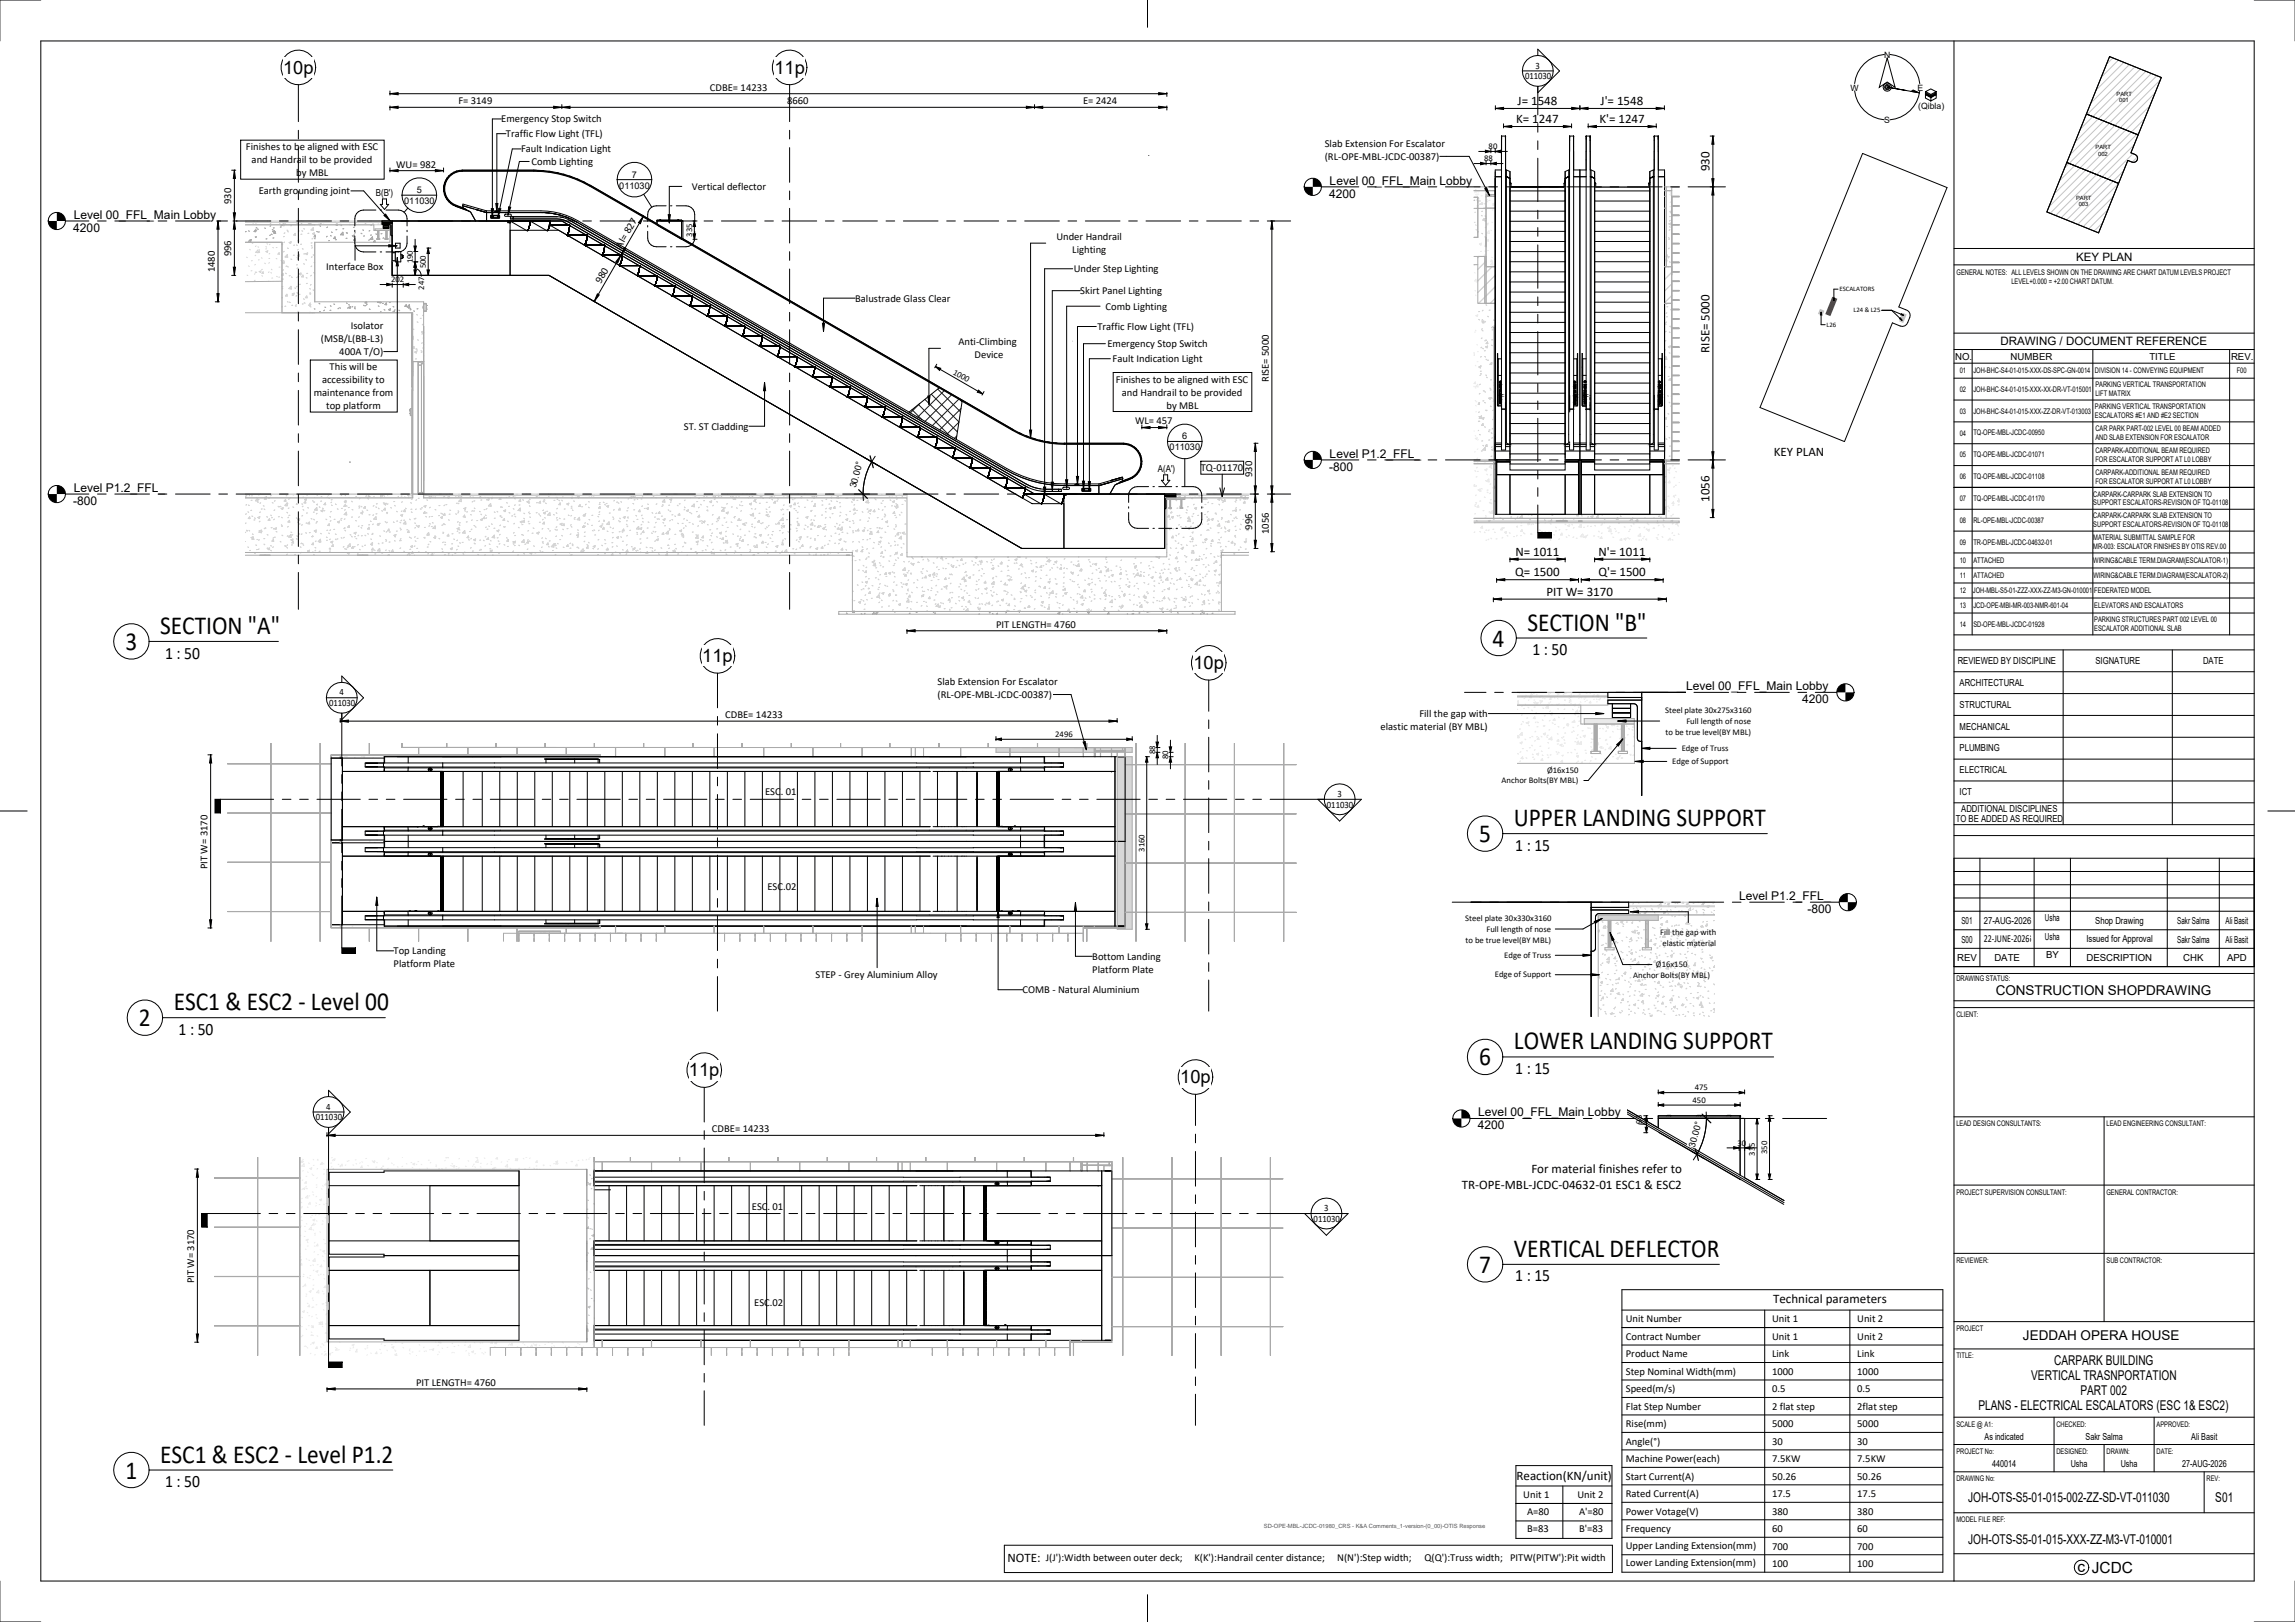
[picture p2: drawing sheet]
<svg xmlns="http://www.w3.org/2000/svg" width="841mm" height="594mm" viewBox="0 0 841 594" stroke-linecap="round" stroke-linejoin="round" font-family="sans-serif">
<defs><g id="words">
<g font-size="9.5">
<text x="58.7" y="232.2">SECTION &quot;A&quot;</text>
<text x="559.7" y="230.9">SECTION &quot;B&quot;</text>
<text x="45.9" y="238">3</text>
<text x="547" y="236.8">4</text>
<text x="554.7" y="302.6">UPPER LANDING SUPPORT</text>
<text x="542" y="308.4">5</text>
<text x="63.6" y="370">ESC1 &amp; ESC2 - Level 00</text>
<text x="50.9" y="375.9">2</text>
<text x="554.7" y="384.4">LOWER LANDING SUPPORT</text>
<text x="542" y="390.2">6</text>
<text x="554.7" y="460.3">VERTICAL DEFLECTOR</text>
<text x="542" y="466.2">7</text>
<text x="58.7" y="535.7">ESC1 &amp; ESC2 - Level P1.2</text>
<text x="45.9" y="541.5">1</text>
</g>
<g font-size="6.7">
<text x="103.7" y="27">10p</text>
<text x="283.8" y="27">11p</text>
<text x="257.3" y="242.5">11p</text>
<text x="437.3" y="245.1">10p</text>
<text x="252.5" y="394.2">11p</text>
<text x="432.5" y="396.8">10p</text>
</g>
<g font-size="6.4">
<text x="561.5" y="239.9">1 : 50</text>
<text x="60.5" y="241.2">1 : 50</text>
<text x="555.3" y="311.6">1 : 15</text>
<text x="65.4" y="379">1 : 50</text>
<text x="555.3" y="393.4">1 : 15</text>
<text x="555.3" y="469.4">1 : 15</text>
<text x="60.5" y="544.7">1 : 50</text>
</g>
<text font-size="5.6" x="761.3" y="575.6">c JCDC</text>
<g font-size="4.9">
<text x="731.3" y="364.5">CONSTRUCTION SHOPDRAWING</text>
<text x="741.3" y="490.7">JEDDAH OPERA HOUSE</text>
<text x="752.7" y="500">CARPARK BUILDING</text>
<text x="744.3" y="505.5">VERTICAL TRASNPORTATION</text>
<text x="762.4" y="511">PART 002</text>
<text x="725" y="516.5">PLANS - ELECTRICAL ESCALATORS (ESC 1&amp; ESC2)</text>
<text x="721.2" y="550">JOH-OTS-S5-01-015-002-ZZ-SD-VT-011030</text>
<text x="811.8" y="550">S01</text>
<text x="721.2" y="565.6">JOH-OTS-S5-01-015-XXX-ZZ-M3-VT-010001</text>
</g>
<g font-size="4.8">
<text x="556.1" y="38.5">J= 1548</text>
<text x="586.5" y="38.5">J'= 1548</text>
<text x="555.6" y="45.1">K= 1247</text>
<text x="586.1" y="45.1">K'= 1247</text>
<text x="626.5" y="62.8" transform="rotate(-90 626.5 62.8)">930</text>
<text x="626.5" y="129.2" transform="rotate(-90 626.5 129.2)">RISE= 5000</text>
<text x="650" y="167">KEY PLAN</text>
<text x="626.5" y="183.9" transform="rotate(-90 626.5 183.9)">1056</text>
<text x="555.3" y="203.6">N= 1011</text>
<text x="585.8" y="203.6">N'= 1011</text>
<text x="555.2" y="211.1">Q= 1500</text>
<text x="585.7" y="211.1">Q'= 1500</text>
<text x="566.7" y="218.2">PIT W= 3170</text>
<text x="561.2" y="429.6">For material finishes refer to</text>
<text x="535.7" y="435.4">TR-OPE-MBL-JCDC-04632-01 ESC1 &amp; ESC2</text>
<text x="649.8" y="477.2">Technical parameters</text>
<text x="555.7" y="542.2">Reaction(KN/unit)</text>
<text x="369.2" y="572.1">NOTE:</text>
</g>
<g font-size="4.4">
<text x="487.3" y="67.7">Level 00_FFL_Main Lobby</text>
<text x="487.1" y="72.4">4200</text>
<text x="27" y="80.2">Level 00_FFL_Main Lobby</text>
<text x="26.8" y="84.9">4200</text>
<text x="487.3" y="167.7">Level P1.2_FFL_</text>
<text x="487.1" y="172.4">-800</text>
<text x="26.8" y="184.9">-800</text>
<text x="27" y="180.2">Level P1.2_FFL_</text>
<text x="617.9" y="252.8">Level 00_FFL_Main Lobby</text>
<text x="660.4" y="257.5">4200</text>
<text x="637.3" y="329.7">Level P1.2_FFL_</text>
<text x="662.3" y="334.4">-800</text>
<text x="541.5" y="413.6">4200</text>
<text x="541.7" y="408.9">Level 00_FFL_Main Lobby</text>
</g>
<g font-size="4.2">
<text x="760.8" y="95.5">KEY PLAN</text>
<text x="733.1" y="126.5">DRAWING / DOCUMENT REFERENCE</text>
</g>
<g font-size="3.9">
<text x="260.1" y="33.2">CDBE= 14233</text>
<text x="168" y="38.2">F= 3149</text>
<text x="288.4" y="38.2">8660</text>
<text x="396.9" y="38.2">E= 2424</text>
<text x="183.7" y="44.8">Emergency Stop Switch</text>
<text x="185.4" y="50.2">Traffic Flow Light (TFL)</text>
<text x="485.5" y="53.8">Slab Extension For Escalator</text>
<text x="90.1" y="55">Finishes to be aligned with ESC</text>
<text x="92.2" y="59.8">and Handrail to be provided</text>
<text x="190.9" y="55.8">Fault Indication Light</text>
<text x="485.5" y="58.5">(RL-OPE-MBL-JCDC-00387)</text>
<text x="108.6" y="64.6">by MBL</text>
<text x="145.2" y="61.4">WU= 982</text>
<text x="194.8" y="60.4">Comb Lighting</text>
<text x="94.8" y="71.2">Earth grounding joint</text>
<text x="253.5" y="69.5">Vertical deflector</text>
<text x="84.8" y="74.7" transform="rotate(-90 84.8 74.7)">930</text>
<text x="387.1" y="88">Under Handrail</text>
<text x="84.8" y="93.9" transform="rotate(-90 84.8 93.9)">996</text>
<text x="227.6" y="91" transform="rotate(-60 227.6 91)">AI= 827</text>
<text x="392.9" y="92.8">Lighting</text>
<text x="78.8" y="99.8" transform="rotate(-90 78.8 99.8)">1480</text>
<text x="119.6" y="99">Interface Box</text>
<text x="393.5" y="99.7">Under Step Lighting</text>
<text x="220.2" y="104" transform="rotate(-60 220.2 104)">980</text>
<text x="395.9" y="107.7">Skirt Panel Lighting</text>
<text x="313.4" y="110.4">Balustrade Glass Clear</text>
<text x="405.1" y="113.4">Comb Lighting</text>
<text x="117.6" y="125.3">(MSB/L(BB-L3)</text>
<text x="128.5" y="120.5">Isolator</text>
<text x="402.1" y="120.8">Traffic Flow Light (TFL)</text>
<text x="124.3" y="130">400A T/O)</text>
<text x="351.2" y="126.5">Anti-Climbing</text>
<text x="357.2" y="131.3">Device</text>
<text x="405.8" y="127.1">Emergency Stop Switch</text>
<text x="120.8" y="135.6">This will be</text>
<text x="407.7" y="132.6">Fault Indication Light</text>
<text x="118" y="140.3">accessibility to</text>
<text x="408.9" y="140.1">Finishes to be aligned with ESC</text>
<text x="465" y="139.9" transform="rotate(-90 465 139.9)">RISE= 5000</text>
<text x="115" y="145.1">maintenance from</text>
<text x="119.5" y="149.9">top platform</text>
<text x="411.1" y="144.9">and Handrail to be provided</text>
<text x="427.4" y="149.7">by MBL</text>
<text x="415.9" y="155.5">WL= 457</text>
<text x="250.6" y="157.4">ST. ST Cladding</text>
<text x="440" y="172.6">TQ-01170</text>
<text x="458.9" y="174.7" transform="rotate(-90 458.9 174.7)">930</text>
<text x="458.9" y="194" transform="rotate(-90 458.9 194)">996</text>
<text x="465" y="195.6" transform="rotate(-90 465 195.6)">1056</text>
<text x="365" y="229.9">PIT LENGTH= 4760</text>
<text x="343.6" y="250.9">Slab Extension For Escalator</text>
<text x="343.6" y="255.6">(RL-OPE-MBL-JCDC-00387)</text>
<text x="265.8" y="263">CDBE= 14233</text>
<text x="520.1" y="262.6">Fill the gap with</text>
<text x="505.9" y="267.4">elastic material (BY MBL)</text>
<text x="280.4" y="291.2">ESC. 01</text>
<text x="76.1" y="318.4" transform="rotate(-90 76.1 318.4)">PIT W= 3170</text>
<text x="281.2" y="325.8">ESC.02</text>
<text x="727" y="345.2">22-JUNE-2026</text>
<text x="144.2" y="349.5">Top Landing</text>
<text x="400.3" y="351.5">Bottom Landing</text>
<text x="144.2" y="354.3">Platform Plate</text>
<text x="298.8" y="358.1">STEP - Grey Aluminium Alloy</text>
<text x="400.3" y="356.3">Platform Plate</text>
<text x="374.7" y="363.7">COMB - Natural Aluminium</text>
<text x="260.9" y="414.7">CDBE= 14233</text>
<text x="275.5" y="443.1">ESC. 01</text>
<text x="71.2" y="470.1" transform="rotate(-90 71.2 470.1)">PIT W= 3170</text>
<text x="276.4" y="478.4">ESC.02</text>
<text x="595.8" y="484.4">Unit Number</text>
<text x="649.4" y="484.4">Unit 1</text>
<text x="680.6" y="484.3">Unit 2</text>
<text x="595.8" y="490.8">Contract Number</text>
<text x="649.4" y="490.8">Unit 1</text>
<text x="680.6" y="490.7">Unit 2</text>
<text x="595.8" y="497.2">Product Name</text>
<text x="649.4" y="497.2">Link</text>
<text x="680.6" y="497.1">Link</text>
<text x="595.8" y="503.6">Step Nominal Width(mm)</text>
<text x="649.4" y="503.6">1000</text>
<text x="680.6" y="503.5">1000</text>
<text x="152.5" y="507.6">PIT LENGTH= 4760</text>
<text x="595.8" y="510">Speed(m/s)</text>
<text x="649.4" y="510">0.5</text>
<text x="680.6" y="509.9">0.5</text>
<text x="595.8" y="516.4">Flat Step Number</text>
<text x="649.4" y="516.4">2 flat step</text>
<text x="680.6" y="516.3">2flat step</text>
<text x="595.8" y="522.8">Rise(mm)</text>
<text x="649.4" y="522.8">5000</text>
<text x="680.6" y="522.7">5000</text>
<text x="595.8" y="529.2">Angle(°)</text>
<text x="649.4" y="529.2">30</text>
<text x="680.6" y="529.1">30</text>
<text x="595.8" y="535.6">Machine Power(each)</text>
<text x="649.4" y="535.6">7.5KW</text>
<text x="680.6" y="535.5">7.5KW</text>
<text x="595.8" y="542">Start Current(A)</text>
<text x="649.4" y="542">50.26</text>
<text x="680.6" y="541.9">50.26</text>
<text x="558.2" y="548.8">Unit 1</text>
<text x="578" y="548.8">Unit 2</text>
<text x="595.8" y="548.4">Rated Current(A)</text>
<text x="649.4" y="548.4">17.5</text>
<text x="680.6" y="548.3">17.5</text>
<text x="559.6" y="554.8">A=80</text>
<text x="578.6" y="554.8">A'=80</text>
<text x="595.8" y="554.8">Power Votage(V)</text>
<text x="649.4" y="554.8">380</text>
<text x="680.6" y="554.7">380</text>
<text x="559.6" y="561.2">B=83</text>
<text x="578.6" y="561.2">B'=83</text>
<text x="595.8" y="561.2">Frequency</text>
<text x="649.4" y="561.2">60</text>
<text x="680.6" y="561.1">60</text>
<text x="595.8" y="567.2">Upper Landing Extension(mm)</text>
<text x="649.4" y="567.6">700</text>
<text x="680.6" y="567.5">700</text>
<text x="383.3" y="571.9">J(J'):Width between outer deck;</text>
<text x="437.7" y="571.9">K(K'):Handrail center distance;</text>
<text x="490" y="571.9">N(N'):Step width;</text>
<text x="522" y="571.9">Q(Q'):Truss width; PITW(PITW'):Pit width</text>
<text x="595.8" y="573.6">Lower Landing Extension(mm)</text>
<text x="649.4" y="574">100</text>
<text x="680.6" y="573.9">100</text>
</g>
<g font-size="3.5">
<text x="558.8" y="29.1">011030</text>
<text x="562.7" y="25.1">3</text>
<text x="137.7" y="71.7">B(B')</text>
<text x="716.4" y="131.7">NO.</text>
<text x="736.8" y="131.7">NUMBER</text>
<text x="787.6" y="131.7">TITLE</text>
<text x="817.5" y="131.7">REV.</text>
<text x="424.3" y="173">A(A')</text>
<text x="717.4" y="243.2">REVIEWED BY DISCIPLINE</text>
<text x="767.9" y="243.2">SIGNATURE</text>
<text x="807.3" y="243.2">DATE</text>
<text x="718.1" y="251.2">ARCHITECTURAL</text>
<text x="124.4" y="254.7">4</text>
<text x="120.6" y="258.7">011030</text>
<text x="718.1" y="259.2">STRUCTURAL</text>
<text x="718.1" y="267.2">MECHANICAL</text>
<text x="718.1" y="275.2">PLUMBING</text>
<text x="718.1" y="283.2">ELECTRICAL</text>
<text x="490.1" y="291.9">3</text>
<text x="718.1" y="291.2">ICT</text>
<text x="486.2" y="295.8">011030</text>
<text x="718.7" y="297.3">ADDITIONAL DISCIPLINES</text>
<text x="716.7" y="301.2">TO BE ADDED AS REQUIRED</text>
<text x="718.7" y="338.5">S01</text>
<text x="727" y="338.3">27-AUG-2026</text>
<text x="749.4" y="337.5">Usha</text>
<text x="767.8" y="338.3">Shop Drawing</text>
<text x="797.8" y="338.5">Sakr Salma</text>
<text x="815.5" y="338.5">Ali Basit</text>
<text x="718.7" y="345.3">S00</text>
<text x="727" y="345.1">27-AUG-2026</text>
<text x="749.4" y="344.3">Usha</text>
<text x="764.6" y="345.1">Issued for Approval</text>
<text x="797.8" y="345.3">Sakr Salma</text>
<text x="815.5" y="345.3">Ali Basit</text>
<text x="717.2" y="351.8">REV</text>
<text x="730.8" y="351.8">DATE</text>
<text x="749.8" y="350.9">BY</text>
<text x="764.6" y="351.8">DESCRIPTION</text>
<text x="800.1" y="351.8">CHK</text>
<text x="816.1" y="351.8">APD</text>
<text x="119.6" y="406.4">4</text>
<text x="115.7" y="410.4">011030</text>
<text x="485.2" y="443.6">3</text>
<text x="481.4" y="447.6">011030</text>
<text x="727.3" y="527.3">As indicated</text>
<text x="764.2" y="527.3">Sakr Salma</text>
<text x="803" y="527.3">Ali Basit</text>
<text x="730" y="537.1">440014</text>
<text x="758.8" y="537.1">Usha</text>
<text x="777.1" y="537.1">Usha</text>
<text x="799.6" y="537.1">27-AUG-2026</text>
</g>
<g font-size="3.4">
<text x="231.6" y="65.1">7</text>
<text x="152.7" y="70.7">5</text>
<text x="226.9" y="69.1">011030</text>
<text x="148.1" y="74.8">011030</text>
<text x="433.2" y="160.9">6</text>
<text x="428.6" y="164.9">011030</text>
<text x="313.7" y="178.9" transform="rotate(-75 313.7 178.9)">30.00°</text>
<text x="621" y="420.5" transform="rotate(-75 621 420.5)">30.00°</text>
</g>
<g font-size="3.2">
<text x="690.4" y="21.1">N</text>
<text x="678.2" y="33.2">W</text>
<text x="702.6" y="33.2">E</text>
<text x="702.9" y="39.9">(Qibla)</text>
<text x="690.5" y="45.1">S</text>
<text x="543.8" y="59.1">88</text>
<text x="545.5" y="54.6">80</text>
<text x="253.6" y="86.7" transform="rotate(-90 253.6 86.7)">335</text>
<text x="151.3" y="96.4" transform="rotate(-90 151.3 96.4)">190</text>
<text x="156.1" y="98.3" transform="rotate(-90 156.1 98.3)">500</text>
<text x="143.3" y="103.4">202</text>
<text x="155.5" y="106" transform="rotate(-90 155.5 106)">247</text>
<text x="349" y="136.9" transform="rotate(30 349 136.9)">1000</text>
<text x="610.2" y="261.3">Steel plate 30x275x3160</text>
<text x="386.7" y="270">2496</text>
<text x="610.3" y="269.1">to be true level(BY MBL)</text>
<text x="618" y="265.2">Full length of nose</text>
<text x="616.3" y="275.1">Edge of Truss</text>
<text x="423.2" y="276.3" transform="rotate(-90 423.2 276.3)">88</text>
<text x="428.1" y="278" transform="rotate(-90 428.1 278)">80</text>
<text x="612.8" y="279.9">Edge of Support</text>
<text x="550.2" y="286.9">Anchor Bolts(BY MBL)</text>
<text x="566.9" y="283">Ø16x150</text>
<text x="419.4" y="312" transform="rotate(-90 419.4 312)">3160</text>
<text x="536.9" y="337.4">Steel plate 30x330x3160</text>
<text x="544.7" y="341.3">Full length of nose</text>
<text x="537.1" y="345.2">to be true level(BY MBL)</text>
<text x="608.4" y="342.4">Fill the gap with</text>
<text x="609.2" y="346.3">elastic material</text>
<text x="551.2" y="350.9">Edge of Truss</text>
<text x="547.8" y="358">Edge of Support</text>
<text x="598.5" y="358.2">Anchor Bolts(BY MBL)</text>
<text x="606.8" y="354.3">Ø16x150</text>
<text x="621.1" y="399.4">475</text>
<text x="620.2" y="403.9">450</text>
<text x="601.6" y="411.6" transform="rotate(-90 601.6 411.6)">93</text>
<text x="636.7" y="419.6">30</text>
<text x="643.1" y="423.2" transform="rotate(-90 643.1 423.2)">335</text>
<text x="647.6" y="422.7" transform="rotate(-90 647.6 422.7)">350</text>
</g>
<g font-size="2.8">
<text x="717" y="100.7">GENERAL NOTES: ALL LEVELS SHOWN ON THE DRAWING ARE CHART DATUM LEVELS PROJECT</text>
<text x="737.1" y="103.9">LEVEL+0.000 = +2.00 CHART DATUM.</text>
<text x="718.1" y="136.7">01</text>
<text x="723.1" y="136.7">JOH-BHC-S4-01-015-XXX-DS-SPC-GN-0014</text>
<text x="767.7" y="136.7">DIVISION 14 - CONVEYING EQUIPMENT</text>
<text x="819.6" y="136.7">F00</text>
<text x="718.1" y="143.5">02</text>
<text x="723.1" y="143.5">JOH-BHC-S4-01-015-XXX-XX-DR-VT-015001</text>
<text x="767.8" y="141.9">PARKING VERTICAL TRANSPORTATION</text>
<text x="767.7" y="149.9">PARKING VERTICAL TRANSPORTATION</text>
<text x="767.8" y="145.1">LIFT MATRIX</text>
<text x="718.1" y="151.5">03</text>
<text x="723.1" y="151.5">JOH-BHC-S4-01-015-XXX-ZZ-DR-VT-013003</text>
<text x="767.7" y="153.1">ESCALATORS #E1 AND #E2 SECTION</text>
<text x="718.1" y="159.5">04</text>
<text x="723.1" y="159.5">TQ-OPE-MBL-JCDC-00950</text>
<text x="767.8" y="157.8">CAR PARK PART-002 LEVEL 00 BEAM ADDED</text>
<text x="767.8" y="161.1">AND SLAB EXTENSION FOR ESCALATOR</text>
<text x="718.1" y="167.5">05</text>
<text x="723.1" y="167.4">TQ-OPE-MBL-JCDC-01071</text>
<text x="767.8" y="165.9">CARPARK-ADDITIONAL BEAM REQUIRED</text>
<text x="767.8" y="169.1">FOR ESCALATOR SUPPORT AT L0 LOBBY</text>
<text x="767.8" y="173.9">CARPARK-ADDITIONAL BEAM REQUIRED</text>
<text x="718.1" y="175.5">06</text>
<text x="723.1" y="175.5">TQ-OPE-MBL-JCDC-01108</text>
<text x="767.8" y="177.1">FOR ESCALATOR SUPPORT AT L0 LOBBY</text>
<text x="718.1" y="183.4">07</text>
<text x="723.2" y="183.4">TQ-OPE-MBL-JCDC-01170</text>
<text x="767.1" y="181.9">CARPARK-CARPARK SLAB EXTENSION TO</text>
<text x="767.1" y="185.1">SUPPORT ESCALATORS-REVISION OF TQ-01108</text>
<text x="718.1" y="191.4">08</text>
<text x="723.1" y="191.5">RL-OPE-MBL-JCDC-00387</text>
<text x="767.1" y="189.9">CARPARK-CARPARK SLAB EXTENSION TO</text>
<text x="767.1" y="197.9">MATERIAL SUBMITTAL SAMPLE FOR</text>
<text x="767.1" y="193.1">SUPPORT ESCALATORS-REVISION OF TQ-01108</text>
<text x="718.1" y="199.5">09</text>
<text x="723.1" y="199.5">TR-OPE-MBL-JCDC-04632-01</text>
<text x="767.1" y="201.1">MR-003: ESCALATOR FINISHES BY OTIS REV.00</text>
<text x="718.1" y="206.2">10</text>
<text x="723.1" y="206.2">ATTACHED</text>
<text x="767.1" y="206.2">WIRING&amp;CABLE TERM.DIAGRAM(ESCALATOR-1)</text>
<text x="718.1" y="211.7">11</text>
<text x="723.1" y="211.7">ATTACHED</text>
<text x="767.1" y="211.7">WIRING&amp;CABLE TERM.DIAGRAM(ESCALATOR-2)</text>
<text x="718.1" y="217.2">12</text>
<text x="723" y="217.2">JOH-MBL-S5-01-ZZZ-XXX-ZZ-M3-GN-010001 FEDERATED MODEL</text>
<text x="718.1" y="222.7">13</text>
<text x="723.1" y="222.7">JCD-OPE-MBI-MR-003-NMR-601-04</text>
<text x="767.4" y="227.9">PARKING STRUCTURES PART 002 LEVEL 00</text>
<text x="767.4" y="222.7">ELEVATORS AND ESCALATORS</text>
<text x="718.1" y="229.8">14</text>
<text x="723.1" y="229.5">SD-OPE-MBL-JCDC-01928</text>
<text x="767.4" y="231.1">ESCALATOR ADDITIONAL SLAB</text>
<text x="716.9" y="359.3">DRAWING STATUS:</text>
<text x="716.9" y="372.5">CLIENT:</text>
<text x="716.9" y="412.5">LEAD DESIGN CONSULTANTS:</text>
<text x="771.9" y="412.5">LEAD ENGINEERING CONSULTANT:</text>
<text x="716.9" y="437.5">PROJECT SUPERVISION CONSULTANT:</text>
<text x="771.9" y="437.5">GENERAL CONTRACTOR:</text>
<text x="716.9" y="462.5">REVIEWER:</text>
<text x="771.9" y="462.5">SUB CONTRACTOR:</text>
<text x="716.9" y="487.5">PROJECT</text>
<text x="716.9" y="497.5">TITLE:</text>
<text x="716.9" y="522.5">SCALE @ A1:</text>
<text x="753.6" y="522.5">CHECKED:</text>
<text x="790.3" y="522.5">APPROVED:</text>
<text x="716.9" y="532.5">PROJECT No:</text>
<text x="753.6" y="532.5">DESIGNED:</text>
<text x="771.9" y="532.5">DRAWN:</text>
<text x="790.3" y="532.5">DATE:</text>
<text x="716.9" y="542.5">DRAWING No:</text>
<text x="808.6" y="542.5">REV:</text>
<text x="716.9" y="557.5">MODEL FILE REF:</text>
</g>
<g font-size="2.5">
<text x="674" y="106.7">ESCALATORS</text>
<text x="669.3" y="119.7">L26</text>
<text x="679.2" y="114.4">L24 &amp; L25</text>
</g>
<g font-size="2.1">
<text x="775.6" y="35.1">PART</text>
<text x="776.6" y="37.5">001</text>
<text x="767.9" y="54.6">PART</text>
<text x="768.9" y="57">002</text>
<text x="760.7" y="73.2">PART</text>
<text x="761.7" y="75.6">003</text>
</g>
<text font-size="2.1" fill="#00f" x="463.1" y="559.8">SD-OPE-MBL-JCDC-01980_CRS - K&amp;A Comments_1-version-(0_00)-OTIS Response</text>
</g></defs>
<path d="M555.5 536.8h35.2v26.7h-35.2zM555.5 557h35.2M555.5 544.2h35.2M555.5 550.6h35.2M572.7 544.2v19.3" fill="none" stroke="#000" stroke-width=".37"/>
<path d="M137.4 83.8h5.5v.6h-5.5z" fill="#eaeaea"/>
<g fill="#fff">
<path d="M89.9 88.7h13.4v14.3l-13.4 .2z"/>
<path d="M89.9 182.3v20.1h242.5v-20.1zM427.6 182.9v19.5h29.9v-20.1h-23.3v.6z"/>
</g>
<path d="M332.4 200.9v1.5z" fill="#fbfbfb"/>
<g fill="#fff">
<path d="M151 135.9h.2v6.8l-.2-1.1z"/>
<path d="M103.3 82.3h12v32.2h-12z"/>
</g>
<path d="M115.3 110.5h39.9v4h-39.9z" fill="#fff"/>
<g fill="#fff">
<path d="M312.4 204h135.2v20h-135.2z"/>
<path d="M151.2 181.1v1.2h4v-1.4zM151.2 114.5v17.9h4v-17.9z"/>
<path d="M155.2 181.4v.9h177.2v-.9zM430.9 181.4v.9h26.6v-.9z"/>
<path d="M155.2 180.9v.4h177.2v-.4zM430.9 180.9v.4h26.6v-.4z"/>
<path d="M430.9 181.3l26.6 .1zM155.2 181.3l177.2 .1z"/>
</g>
<path d="M447.6 204v20" fill="none" stroke="#fbfbfb" stroke-width=".37"/>
<g fill="#fff">
<path d="M312.4 202.4h20v1.6h-20z"/>
<path d="M427.6 202.4h20v1.6h-20z"/>
<path d="M89.9 180.9h64.9v.2h-64.9z"/>
<path d="M150.2 181.1h1z"/>
<path d="M307.4 224h145.2v1h-145.2z"/>
<path d="M414.1 162.8l.2 .1z"/>
<path d="M240.8 80.8l9 .1z"/>
<path d="M240.8 80.7l9 .1z"/>
<path d="M248.3 80.6h.2z"/>
<path d="M248.5 80.6h.2z"/>
<path d="M245 80.6h.2z"/>
<path d="M245.2 80.6h.2z"/>
<path d="M241.7 80.6h.2z"/>
<path d="M241.9 80.6h.2z"/>
<path d="M249.9 80.9h.3l.1 6.6-.4-.3z"/>
<path d="M249.8 80.9l.1 6.3z"/>
<path d="M396.8 179.4a.3 .3 0 0 0 .6 0 .3 .3 0 0 0-.6 0z"/>
<path d="M180.1 79.4a.3 .3 0 0 0 .6 0 .3 .3 0 0 0-.6 0z"/>
<path d="M140 81.8h3.7v4.5l-.5-.3-.1-3.7-3.1-.1z"/>
<path d="M186.9 80.9h7.3a4.2 4.2 0 0 1-.9 3.4h-.5z"/>
<path d="M194.2 80.9h7.3l-.1 1.4-.6 2h-.7z"/>
<path d="M382.6 180.9h7.3l-.1 1.5-.7 2.1h-.4z"/>
<path d="M375.3 180.9h7.3l-.1 1.4-.7 2.2h-.4z"/>
<path d="M207.8 86.1h7.4l-.1 1.4-.8 2.3z"/>
<path d="M214.3 89.8h7.3a5.3 5.3 0 0 1-1 3.7z"/>
<path d="M220.7 93.5h7.3a6 6 0 0 1-1 3.7z"/>
<path d="M227.1 97.2h7.3l-.1 1.5-.8 2.3z"/>
<path d="M233.5 101h7.3l-.1 1.3-.8 2.4z"/>
<path d="M240 104.7h7.2l-.1 1.3-.8 2.4z"/>
<path d="M246.3 108.4h7.3l-.1 1.4-.7 2.3z"/>
<path d="M252.8 112.1h7.3a6.1 6.1 0 0 1-1 3.6z"/>
<path d="M426.8 181.8h4.1v.4l-3.5 .1-.1 3.7-.4 .3z"/>
<path d="M259.2 115.8h7.3l-.1 1.4-.8 2.3z"/>
<path d="M265.6 119.5h7.3l-.1 1.4-.8 2.3z"/>
<path d="M272 123.2h7.3l-.1 1.4-.8 2.3z"/>
<path d="M278.4 126.9h7.3l-.4 2.6-.5 1.1z"/>
<path d="M284.9 130.6h7.2l-.1 1.4-.7 2.3z"/>
<path d="M291.3 134.3h7.3l-.1 1.4-.8 2.3z"/>
<path d="M297.7 138h7.3l-.1 1.4-.8 2.3z"/>
<path d="M304.1 141.7h7.3l-.1 1.4-.8 2.3z"/>
<path d="M310.6 145.4h7.2a5.1 5.1 0 0 1-1 3.6z"/>
<path d="M316.9 149.1h7.3l-.1 1.4-.8 2.3z"/>
<path d="M323.4 152.8h7.2a6.6 6.6 0 0 1-.9 3.7z"/>
<path d="M329.8 156.5h7.3l-.1 1.3-.8 2.4z"/>
<path d="M336.2 160.2h7.3l-.1 1.4-.8 2.3z"/>
<path d="M342.6 163.9h7.3l-.1 1.4-.8 2.3z"/>
<path d="M349 167.6h7.3l-.1 1.4-.8 2.3z"/>
<path d="M355.5 171.3h7.2l-.1 1.3-.8 2.4z"/>
<path d="M361.9 175h7.2l-.1 1.4-.8 2.3z"/>
<path d="M169.6 75.4l8.7 2.5v3h-4l-1.8-3.2-2.9-1.6z"/>
<path d="M402.7 177.9l8.6-2.5v.7l-2.8 1.6-1.8 3.2h-4z"/>
<path d="M409.9 176.9l4-1.5z"/>
<path d="M409.2 177.3l4.7-1.8z"/>
<path d="M411.7 162.4a6.8 6.8 0 0 1 6.6 5.6 6.8 6.8 0 0 1-4.3 7.6 6.8 6.8 0 0 0 4.3-7.5 6.8 6.8 0 0 0-6.6-5.7z"/>
<path d="M390 162.5h21.7z"/>
<path d="M390 162.4h21.7z"/>
<path d="M169.4 62.5h26.2z"/>
<path d="M169.4 62.4h26.2z"/>
<path d="M371.1 157.4a37.6 37.6 0 0 0 18.7 5.1h.2a38.8 38.8 0 0 1-18.9-5.1z"/>
<path d="M164.8 64.2a6.7 6.7 0 0 1 4.4-1.8h26a41.7 41.7 0 0 1 21.1 5.5l154.8 89.4a37.9 37.9 0 0 0 18.6 5.1h21.9a6.8 6.8 0 0 1 6.7 5.6 6.8 6.8 0 0 1-4.3 7.5l-4.6 1.7 .4-.3a11.8 11.8 0 0 0 7-3.6 6.7 6.7 0 0 0 .9-7 6.7 6.7 0 0 0-5.9-3.8h-21.6a38.1 38.1 0 0 1-18.8-5l-155.1-89.5a41.2 41.2 0 0 0-20.1-5.5h-26.8a6.7 6.7 0 0 0-6.6 5.5 6.7 6.7 0 0 0 4.2 7.4l4.5 1.8a12.5 12.5 0 0 1-7.5-3.9 6.8 6.8 0 0 1 .8-9.1z"/>
<path d="M371.1 157.3a37.9 37.9 0 0 0 18.9 5.1 43.7 43.7 0 0 1-11.2-1.8l-2.8-1z"/>
<path d="M216.3 68l154.8 89.4z"/>
<path d="M216.4 67.9l154.7 89.4z"/>
<path d="M195.6 62.5a42.4 42.4 0 0 1 20.7 5.6 40.4 40.4 0 0 0-20.7-5.6z"/>
<path d="M195.6 62.4a42.1 42.1 0 0 1 20.7 5.5 40.6 40.6 0 0 0-20.7-5.5z"/>
<path d="M164.8 64.3a6.7 6.7 0 0 0 2.3 11.1 6.7 6.7 0 0 1-4.3-7.4 6.7 6.7 0 0 1 6.6-5.5l-2.6 .5z"/>
<path d="M164.6 64.3l.5-.5a6.8 6.8 0 0 1 4-1.4h.3a6.8 6.8 0 0 0-6.7 5.6 6.8 6.8 0 0 0 4.3 7.5 6.8 6.8 0 0 1-2.4-11.2z"/>
<path d="M167.1 75.4l4 1.5z"/>
<path d="M167 75.5l4.8 1.8z"/>
<path d="M169.6 74.8l8.7 2.4-.1 .6-8.7-2.5z"/>
<path d="M198.2 77.2a27.2 27.2 0 0 1 13.5 3.6l-.3 .6a26.9 26.9 0 0 0-13.2-3.6z"/>
<path d="M211.7 80.8l157.2 90.8-.3 .5-157.2-90.7z"/>
<path d="M368.9 171.6a42.4 42.4 0 0 0 21.1 5.6v.6a43 43 0 0 1-21.4-5.7z"/>
<path d="M390 177.2h4.4l-.4 .2 .1 .3a.76 .76 0 0 0 1.2-.3l-.5-.2h7.9l.1 .6h-12.8z"/>
<path d="M402.7 177.2l8.6-2.4 .2 .5-8.7 2.5z"/>
<path d="M167.2 75.2l3.5 1.5z"/>
<path d="M164.8 64.4a5.7 5.7 0 0 1 4.6-1.7 6.4 6.4 0 0 0-6.4 5.3 6.4 6.4 0 0 0 4.2 7.2l-.1 .2a6.6 6.6 0 0 1-2.3-11z"/>
<path d="M169.4 62.5h26.2v.2z"/>
<path d="M195.6 62.5a44.4 44.4 0 0 1 20.6 5.7l.1-.1a41.6 41.6 0 0 0-20.7-5.6z"/>
<path d="M216.3 68.1l154.7 89.5z"/>
<path d="M390 162.6l21.7 .1z"/>
<path d="M411.7 162.6a6.7 6.7 0 0 1 6.3 5.5 6.7 6.7 0 0 1-4.1 7.3 6.6 6.6 0 0 0 4.3-7.3 6.6 6.6 0 0 0-6.5-5.5z"/>
<path d="M410.2 176.7l3.7-1.3z"/>
<path d="M188 79.4h16.1v.8h-16.1z"/>
<path d="M204.1 79.4l2.5 .3 1.9 .9-.4 .6-2.6-.9-1.4-.1z"/>
<path d="M208.5 80.6l167.4 96.6-.4 .7-167.4-96.6z"/>
<path d="M375.9 177.2a15.1 15.1 0 0 0 7.4 2v.8l-2.3-.2a15.2 15.2 0 0 1-5.5-1.9z"/>
<path d="M383.3 179.2h4.6v.8h-4.6z"/>
<path d="M187 79.4h1v.8h-1z"/>
<path d="M387.9 179.2h1v.8h-1z"/>
<path d="M201.4 82.4h7.3a5.8 5.8 0 0 1-.9 3.7z"/>
<path d="M368.3 178.7h7.2l-.1 1.4-.7 2.3z"/>
<path d="M140 80.9h3.7v.6h-3.7z"/>
<path d="M426.8 180.9h4.1v.6h-4.1z"/>
<path d="M140.5 82.2h2v.5h-2z"/>
<path d="M140.5 82.7h2v.5h-2z"/>
<path d="M140.5 83.2h2v.5h-2z"/>
<path d="M389.9 181.3h.8v-.4h36.1v20h-36.9z"/>
<path d="M389.9 180.9h.8v.4h-.8z"/>
<path d="M186.1 80.9h.8v.6h-.8z"/>
<path d="M186.9 84.3h17.8l173.5 100.2h11.7v16.4h-15.5l-173.2-100h-14.3z"/>
<path d="M389.5 178.6l2.1-.1 .3 .5-.4 .2h-1.8l-.3-.2z"/>
<path d="M394.1 177.7l.5 .1z"/>
<path d="M394.6 177.8l.6-.1z"/>
<path d="M394.1 177.5l1-.1z"/>
<path d="M185 78.6l2.1-.1 .3 .4-.4 .3h-1.8l-.3-.3z"/>
<path d="M181.5 77.7h1.1z"/>
<path d="M182 77.3l.2 .4z"/>
<path d="M333.1 150.9l11.1-8.8 8.4 4.8-2.2 14z"/>
<path d="M150.9 141.6h.2v39.3h-.2z"/>
<path d="M151.2 132.4h2v48.5h-2z"/>
<path d="M153.2 132.7h2v.5h-.8v.5h-1.2z"/>
<path d="M154.4 180.3l.8 .1z"/>
<path d="M153.2 133.7h1.2v46.7h-1.2z"/>
<path d="M154.4 133.2h.8v47.1h-.8z"/>
<path d="M143.3 86.2l.2 .1zM143.2 86l.1 .2z"/>
<path d="M427.3 186l-.1 .2zM426.9 186.3l.3-.1z"/>
<path d="M381.6 161.4h.2zM379 160.7h.1zM373.6 158.6l.2 .1z"/>
<path d="M210.8 65.2l.2 .1zM207.4 64.1l.4 .1zM207.8 64.2l.2 .1zM204.4 63.3h.3zM201.8 62.8h.2z"/>
<path d="M447.6 202.4v1h9.9v-1zM89.9 202.4v1h222.5v-1z"/>
<path d="M240.8 82.5l9 5.1zM240.8 80.9v1.1l9 5.2v-6.3z"/>
<path d="M396.5 178.9l.1 1 3.1-.1-.1-.9zM396.6 179h3v.8h-3z"/>
<path d="M396.7 179.4a.35 .35 0 0 0 .7 0 .35 .35 0 0 0-.7 0zM396.8 179.4a.3 .3 0 0 1 .6 0 .3 .3 0 0 1-.6 0z"/>
<path d="M398.9 179.4a.3 .3 0 0 0 .6 0 .3 .3 0 0 0-.6 0zM399 179.4a.22 .22 0 0 1 .4 0 .22 .22 0 0 1-.4 0z"/>
<path d="M399 179.4l.2 .2 .2-.2zM399.2 179.3l.1 .1zM399.2 179.3l.2 .1z"/>
<path d="M179.9 78.9l.1 1 3.1-.1-.2-1zM180 79h2.9v.8h-2.9z"/>
<path d="M180.1 79.4a.35 .35 0 0 0 .7 0 .35 .35 0 0 0-.7 0zM180.1 79.4a.3 .3 0 0 1 .6 0 .3 .3 0 0 1-.6 0z"/>
<path d="M182.3 79.4a.3 .3 0 0 0 .6 0 .3 .3 0 0 0-.6 0zM182.3 79.4a.25 .25 0 0 1 .5 0 .25 .25 0 0 1-.5 0z"/>
<path d="M182.3 79.4l.3 .2 .2-.2zM182.6 79.3l.1 .1zM182.6 79.3l.2 .1z"/>
<path d="M178.3 77.9v3h27.6l173.2 100h23.6v-3.1a78.5 78.5 0 0 1-22.2-1 43.2 43.2 0 0 1-11.9-4.7l-157.5-90.9a26 26 0 0 0-11.7-3.3zM187 79.4h17.4l2.2 .3 1.6 .7 167.8 96.9a15 15 0 0 0 7.3 1.9h5.6v.8a26.6 26.6 0 0 1-10.4-.8l-3.3-1.5-167.3-96.6-1.1-.5-2.7-.4h-17.1zM396.5 178.9h3.1l.1 .9-3.1 .1zM396.6 179v.8l3-.1-.1-.7zM396.7 179.4a.35 .35 0 0 1 .7 0 .35 .35 0 0 1-.7 0zM398.9 179.4a.3 .3 0 0 1 .6 0 .3 .3 0 0 1-.6 0zM399.1 179.3l.2 .1zM399 179.4h.3zM389.5 178.6l2.1-.1 .3 .5-.4 .2h-1.8l-.3-.2zM179.9 78.9l3.1-.1 .1 1-3.2 .1zM180 79v.8l3-.1-.1-.7zM180.1 79.4a.35 .35 0 0 1 .7 0 .35 .35 0 0 1-.7 0zM182.3 79.4a.3 .3 0 0 1 .6 0 .3 .3 0 0 1-.6 0zM182.5 79.2l.2 .2zM185 78.6l2.1-.1 .3 .4-.4 .3h-1.8l-.3-.3z"/>
<path d="M352.6 147l-2.2 13.9 18.5 10.7a45.2 45.2 0 0 0 26.1 5.6h7.7l8.6-2.4v1.3a7.8 7.8 0 0 0 6.5-5.2 6.4 6.4 0 0 0-6.2-8.2h-22.1a38.3 38.3 0 0 1-18.9-5.3zM410.2 176.7l3.9-1.4zM414.8 174.9l.3-.1zM415.8 174.3l.3-.2zM418 171l-.1 .2zM164.9 64.5a6.4 6.4 0 0 0 2.5 10.7l2.2 .9v-1.3l8.7 2.4h19.9a27.1 27.1 0 0 1 13.9 3.9l121 69.8 11-8.8-128.4-74.1a41 41 0 0 0-20.5-5.3h-25.9a6.4 6.4 0 0 0-4.4 1.8zM163.4 72.1l1.7 2.1a13 13 0 0 0 5.7 2.5 16.5 16.5 0 0 1-5.9-2.7zM165.8 74.8l.1 .1zM169.1 62.5h.3z"/>
<path d="M414.2 175.5l.7-.3zM417.2 173.1l-.1 .2zM418.4 169.1v.3zM418.3 167.9l.1 .2zM418.1 167.1l.1 .2zM417.6 165.9l.1 .2zM416.9 164.8l.1 .2zM415.5 163.6l.7 .5zM413.5 162.6l.3 .1z"/>
<path d="M418.2 168.5v.3a6.8 6.8 0 0 1-4.3 6.6 6.6 6.6 0 0 0 3.6-3.1l.1-.1a6.1 6.1 0 0 0 .6-3.7zM416.1 164.2l.2 .2a6.7 6.7 0 0 1 1.9 4.2l-.6-2.4zM411.7 162.5l2.3 .5zM414 163l2.1 1.3z"/>
<path d="M163 71l.1 .2zM163 67.3l-.1 .3zM214.2 66.9l.2 .2zM163.4 66.2v.2z"/>
<path d="M387.5 162.3h.2zM372.6 158.1l.1 .1z"/>
<path d="M215.6 67.5l.2 .1zM206.2 63.7l.2 .1zM204 63.2l.3 .1zM200.6 62.6l.5 .1zM199.9 62.6h.3z"/>
<path d="M210.2 65.2l.2 .1zM207.3 64.2l.2 .1zM204.3 63.4l.2 .1zM202.4 63.1h.2zM200.9 62.8l.2 .1zM198.2 62.6h.2zM197.6 62.6h.2z"/>
<path d="M165.2 74.5l.5 .4zM164.5 74l.2 .2zM164.2 73.6l.1 .2zM163.8 73.1l.1 .1zM163.4 72.5l.2 .3zM163 71.7l.2 .4zM162.7 70.6l.1 .4zM162.6 70.2l.1 .2zM162.5 69l.1 .7zM162.6 68v.3zM163.5 65.8l-.2 .2zM168.1 62.5l.5-.1z"/>
<path d="M163.5 72.3l.2 .4zM163.3 71.8l.1 .3zM162.7 68.8v.4zM162.8 68.1l-.1 .4zM163.1 66.9l-.1 .3zM163.6 65.8l-.2 .3z"/>
<path d="M178.3 77.2l-.1 .6h20v-.6zM181.5 77.4l.1-.1a.69 .69 0 0 1 1.1 .3l-1 .2z"/>
<path d="M371 157.4a35.7 35.7 0 0 0 19 5.3v-.2a38.1 38.1 0 0 1-19-5.1zM389 162.7h.3z"/>
<path d="M375.5 178.9l-.1 1.2-.7 2.3 3.5 2.1h3.2l-6.1-3.6h3.8zM382.6 180.9l-.1 1.5-.7 2.1h6.9zM389.9 181.3l-.8 3.2h.8zM369.1 175.2l-.1 1.2-.8 2.3h7.1zM362.7 171.5l-.1 1.2-.8 2.3h7.1zM356.3 167.8l-.1 1.2-.8 2.3h7.1zM349.9 164.1l-.1 1.2-.8 2.3h7.1zM343.5 160.4l-.1 1.2-.8 2.3h7zM337.1 156.6l-.1 1.3-.8 2.3h7zM330.6 152.9l-.1 1.3-.7 2.3h7zM324.2 149.2l-.1 1.3-.7 2.3h7zM317.8 145.5l-.1 1.3-.8 2.3h7.1zM311.4 141.8l-.1 1.3-.8 2.3h7zM305 138.1l-.1 1.3-.8 2.3h7zM298.6 134.4l-.2 1.4-.7 2.2h7zM292.1 130.7l-.1 1.3-.7 2.3h7zM285.7 127l-.1 1.3-.8 2.3h7.1zM279.3 123.3l-.1 1.3-.8 2.3h7.1zM272.9 119.6l-.1 1.3-.8 2.3h7.1zM266.5 115.9l-.1 1.3-.8 2.3h7zM260.1 112.2l-.1 1.3-.8 2.3h7zM253.6 108.5l-.1 1.3-.7 2.3h7zM247.2 104.8l-.1 1.4-.8 2.2h7.1zM240.8 101.1l-.1 1.3-.8 2.3h7.1zM234.4 97.4l-.1 1.3-.8 2.3h7.1zM228 93.7l-.1 1.3-.8 2.2h7zM221.6 90l-.1 1.3-.8 2.2h7zM215.2 86.3l-.1 1.2-.8 2.3h7zM208.7 82.6l-.1 1.2-.8 2.3h7.1zM201.5 80.9l-.1 1.5-.6 1.9h3.9l34.5 20-37.8-21.9h7.1l-2.6-1.5zM194.2 80.9l-.1 1.5-.6 1.9h6.6zM186.9 80.9v3.4h5.9z"/>
<path d="M143.7 80.9v20h43.2v-19.4h-.8v-.6zM143.7 92.5h1.2v3h-1.2z"/>
<path d="M394.1 177.4l.2 .4 1-.2a.73 .73 0 0 0-1.2-.2zM394.1 177.5l1 .1z"/>
<path d="M181.5 77.4l-.1 .2 .5 .2 .8-.2a.73 .73 0 0 0-1.2-.2zM182 77.3l.2 .4z"/>
<path d="M150.4 151.6v.3zM89.9 142.7v38.2h61v-28.7h-.5v-.6v-1.9h.5v-7z"/>
<path d="M153.2 180.4v.5h2v-.5zM153.2 132.4v.3h2v.5v-.8z"/>
</g>
<path d="M427.6 182.3h6.6v.6h-6.6z" fill="#c0c0c0"/>
<g fill="#fff">
<path d="M155.2 119.6l.1 12.8z"/>
<path d="M155.2 132.4l.1 48.5z"/>
<path d="M114.4 122.4h3.8v.4h-3.8z"/>
<path d="M89.9 81.4h50.1v.9h-50.1z"/>
<path d="M89.9 80.9h50.1v.4h-50.1z"/>
<path d="M89.9 81.3l50.1 .1z"/>
<path d="M94.3 125.4l.5 .2z"/>
<path d="M151 115h.2v20.9h-.2z"/>
<path d="M89.9 181.1h60.2h1.1v1.2h-61.3z"/>
</g>
<path d="M150.9 181.1h.3z" fill="#fafafa"/>
<g fill="#fff">
<path d="M150.9 114.6l.1 17.8z"/>
<path d="M150.9 132.4l.1 9.2z"/>
<path d="M151.1 142.9l.1 38z"/>
<path d="M151.1 142.7l.1 .2z"/>
<path d="M150.4 149.7h.5v2.5h-.5z"/>
<path d="M150.4 149.7h.5z"/>
<path d="M150.4 152.2h.5z"/>
<path d="M150.4 151.3v.3z"/>
<path d="M156.3 113.2v.2z"/>
<path d="M155.3 111.3h.9v2.6h-.9z"/>
<path d="M155.3 113.9h.9v.2h-.9z"/>
<path d="M155.3 111.2l.9-.1v.2z"/>
<path d="M143.7 92.5h1.2v3h-1.2z"/>
<path d="M89.9 114.5v28.2h61v-28.2zM111.2 119.8h7v3h-7zM102.3 122.7h4v4h-4zM128.5 121.4h4v3h4.6v2h-4.6v-2h-4zM107.7 124.4h4v2h-4zM90.8 122.6h4v3h-4zM123.3 119.6h4v3h-4zM95 119.5h7v3h-7zM136.3 117.9h4v2h-4z"/>
<path d="M115.3 82.3v6.4h27.6v-4.3h-5.9v-2.1zM89.9 82.3v6.4h13.4v-6.4z"/>
</g>
<path d="M142.9 86.3v2.4" fill="none" stroke="#f7f7f7" stroke-width=".37"/>
<g fill="none" stroke="#ccc" stroke-width=".37">
<path d="M89.9 80.9h50.1v1.4h-50.1M89.9 81.4h50.1M89.9 81.3h50.1M90.3 81.1l-.3 .1M93 81.6l-.3 .2M93.2 80.9h-.3M93.6 81.6l.3 .2M94.4 80.9h-.1M98.1 80.9l-.1 .1M98.8 80.9v.2l.5-.2M99 81.8l.3 .2M102.5 81.9l.2 .2"/>
<path d="M103.3 82.3l.6-.6 .1 .6M104.5 81.9l-.3 .2M104.7 82.1h-.3l.3 .1M108.4 81.5l.8-.3-.3 .6zM108.5 80.9l.1 .2M108.9 81.5l.2 .2M109.7 81.2l-.2 .2M109.9 82.3h.1M110 80.9l.1 .4M110.1 81.4h.1M110.4 81.3l-.1-.3 .9 .1-.2 .2M110.4 81.4v.5l.5-.5"/>
<path d="M110.6 80.9l-.3 .4M111.2 81.2l-.4 .1M113.3 81.8h-.3M113.6 81.3h.1M113.7 81.4l.4 .3-.7 .2 .1-.5M113.7 82.1l-.2 .2M115.8 81.4l-.3 .1M116.7 82.1l.3 .2M117.3 81.5l.6 .1-.5 .6zM118.9 81.4l-.3 .2M119.7 80.9l-.3 .1M120.2 80.9l.3 .2"/>
<path d="M122.7 81.1l.2 .2M123.1 82.3l.7-.3-.2 .3M123.2 81.7l.2 .2M124.6 82.3v-.1l.5 .1M125.6 81.2l.3 .2M128.1 82.3l.1-.2 .3 .2M130.4 81.8l-.3 .2M131.1 81.4l.2 .2M134.1 81.9h-.3M135.5 80.9h.5M135.6 81l-.2 .2M136.5 81.6l.3 .2"/>
<path d="M138.8 82.1h-.3M139.6 82l-.3 .2M89.9 180.9h64.9v.2h-64.9h60.2h1.1v1.2h-61.3h.3l-.1-.6-.2 .2M90.5 181.4l-.2 .2M91.3 181.4l.2 .2M92.5 181.6h-.3M94.1 182.2l-.2 .1M95 181.2l-.3 .1M95.5 180.9l-.1 .1M97.4 182.3h.1M97.4 182.3h-.1M97.5 182.3l.2-.4-.7 .3 .2 .1"/>
<path d="M99.4 181.4l-.2 .2M105.2 181.6h-.4M106.4 182.3h.1M107.7 181.2l-.3 .1M111.2 182l-.3 .2M112.4 181.2l.2 .3M115.4 182.2h-.3M116.4 181.3l-.2 .2M118 181.9h-.4M120.1 182l-.3 .2M120.3 181.1v.2l.5-.2M125.3 181.3l-.3 .2"/>
<path d="M126.4 181.3l.3 .3M128.1 182.2h-.3M130.7 181.9h-.4M134 181.7l.3 .3M134.5 181.3l-.3 .1M135.1 181.5l.5 .4-.7 .2zM137.2 181.8l-.3 .2M139.4 181.4l.9 .1-.7 .8zM140.7 181.5l.3 .3M142.3 181.1l-.3 .2M146.1 181.8l-.3 .2M147.3 181.7h-.3"/>
<path d="M148.3 181.9l.2 .3M149.3 181.3l.7-.2-.2 .6zM149.7 182.3h.1M150.1 181.1h1.1M150.6 180.9l.2 .2M150.6 181.1l.1 .6 .5-.6M151.1 181.1h.1M151.2 181.1l-.3 .3M151.2 181.1l-.3 .1M154.8 180.9h.1M155.2 181.3h177.2M155.2 181.4h177.2"/>
<path d="M155.2 180.9h177.2v1.4h-177.2zM156 181.2l.3 .1M157 181.3h.1M157.3 181.4v.1M157.5 182h-.4M158.1 181.1l.1 .9-.9-.1zM159 182.1h-.4M159.7 181.6l-.3 .2M159.7 182.3h-.3M161.4 181.4l.3 .2M161.6 180.9h-.5M162.4 182l.2 .3"/>
<path d="M162.4 181.5l.3 .2M162.8 181.6h-.3M163.1 181.6l-.3 .2M163.9 181.1l-.4 .1M164.5 182.3l.1-.4-.7 .2 .3 .2M164.8 180.9l-.1 .1M165.4 181.2l-.4 .1M166.8 181.6l.3 .2M167.9 181.7l.2 .2M168.2 180.9l-.2 .2M168.3 181l.2 .3M168.8 181l.1 .7-.6-.1z"/>
<path d="M169 181.8l.3 .2M172.3 181.9l.2 .1M173.3 182l.3 .1M175.2 180.9v.1M176.1 181.7l.1 .6h-.6zM177.7 182.1l.3 .2M178.7 182.2l.2 .1M180.4 182.1l-.2 .2M183.1 182.3h.1M183.4 182.3h.1M183.8 182.2l-.2 .1M185.5 181.4l-.1 .1"/>
<path d="M185.7 181.3h.1M185.8 182.2h-.4M186.8 181.8h-.3M188.3 181.9h-.3M188.9 181.5l-.2 .2M189.2 180.9v.4M189.3 181.4v.1M189.4 181.4l-.4 .1M189.8 180.9l-.4 .4M190.7 182.3h.1M193.1 180.9l-.2 .1M194 180.9l-.1 .1"/>
<path d="M194.7 181l-.3 .1M196.5 181.5l.6 .1-.5 .6zM196.6 181.2l.1 .1M196.8 181.4l.1 .1M197.1 180.9l-.1 .3 .6-.3M197.5 182l.2 .2M201 180.9l.1 .4M201.1 181.4v.3l.3-.3M201.9 180.9l-.4 .4M203.4 181l.3 .2M203.8 182.3l-.1-.1h.6l-.1 .1M206.3 181.9l-.2 .2"/>
<path d="M209.7 182l-.3 .2M210.9 181.4l.2 .3M211.6 181.2l-.2 .1M211.8 182.2l.1 .1M212 181.4l.3 .3-.7 .3 .2-.6M212.3 182.1h-.3M214.9 181.3l-.2 .2M216.2 181.6h-.4M216.3 181.3l.7-.3-.2 .6zM217.7 181.7h-.4M217.7 181.2l.3 .2M221.5 181.1l-.3 .1"/>
<path d="M226.7 182.3h-.3M231.4 182.3l.2-.5-.7 .3 .3 .2M232.3 181.7l-.2 .2M232.7 181.3l.1 .9-.9-.1zM235.6 181.9l-.3 .2M237.5 181.1l-.3 .2M239.1 182.2h-.3M239.4 181.7l.2 .2M240.6 182.3h-.3M240.8 181.1l-.2 .2M241.7 180.9l.1 .1M242.6 180.9l.2 .2"/>
<path d="M244.5 181.8h-.4M245.5 181.4h-.3M246.1 181.4l.2 .2M246.9 181l.3 .2M247 181.4l-.3 .1M247.1 180.9l.6 .1M247.7 180.9v.1M248 181.1l.2 .2M248.1 181l-.4 .1M252.4 181.3l.2 .1M253 182.3h-.1M253.5 181.4l.2 .2"/>
<path d="M254.9 181l.1 .7-.6-.1zM257.8 181.5l.3 .2M258.2 181.6l-.3 .2M258.8 181.6l.3 .2M261.6 181.7l-.3 .2M262.2 181.7l.1 .6h-.6zM263.2 181.7l.3 .2M263.3 180.9l-.1 .1M264 180.9v.2l.5-.2M264.2 181.8l.3 .2M266.7 181l-.3 .2M267.7 181.9l.2 .2"/>
<path d="M268.5 182h-.4M268.6 182l.3 .1M269.5 182.3h-.1M269.7 182.1l.2 .1M270 182.1h-.4M271 181.7h-.3M272.1 180.9l.1 .1M273.7 180.9l.2 .2M274.1 182.2l.2 .1M274.5 181.6l.3 .3M274.9 181.1l-.4 .1M275.1 182.3h.1"/>
<path d="M275.2 180.9l.1 .4M275.3 181.4v.1M275.4 181.4l-.1 .1M275.6 181.3v-.3l.9 .1-.3 .2M275.6 181.4l.1 .5 .4-.5M275.8 180.9l-.3 .4M276.4 181.2l-.4 .1M277.3 181l.3 .2M278.8 181.3h.1M279 181.4l.3 .3-.7 .3 .2-.6M279 182.1l-.3 .2M282 182.1l.2 .2"/>
<path d="M282.2 182.3h-.1M282.5 181.5l.6 .1-.5 .6zM282.8 181.3l.2 .1M283 181.4l.1 .1M283.2 181.3l.7-.3-.2 .6zM284.1 181.4l-.3 .2M287.5 181.5l-.3 .2M287.9 181.1l.2 .2M288.2 181.5l.3 .2M288.8 181.8l.2 .3M289.8 182.3v-.1l.5 .1M292.5 180.9l-.1 .1"/>
<path d="M293.6 181.7l.3 .2M293.7 182.3l-.3-.1-.1 .1M293.9 182.3h-.3M294.8 180.9l.2 .2M297.8 181.8h-.3M298.4 182.3l.1-.5-.7 .3 .4 .2M299.3 181.9l-.3 .1 .3 .1M304.1 180.9l-.2 .1M304.5 182.2l.2 .1M304.8 182l-.2 .2M305.7 181l-.3 .1M307.3 182.3l-.1-.8-.8 .8h.4"/>
<path d="M308.2 182.1l-.3 .2M310.1 181.2l-.2 .1M310.4 182.3h.1M313.3 181.4l-.2 .2M316.4 181.3l.2 .3M317.1 182.1l.3 .2M323 181l.3 .3M326.1 182h-.3M327.2 181.6h-.4M328.7 181.7h-.4M329.7 181.2l-.3 .1M330.7 181.8l-.2 .2"/>
<path d="M331 180.9h.4M430.9 181.3h26.6M430.9 181.4h26.6M431.2 182.3h.1M432.2 182.3l.2-.5-.7 .3 .5 .2M432.6 182l-.3 .2M434.3 181.7l.1 .6h-.6zM434.3 182.1h-.3M434.5 181.1l-.3 .2M436.1 181.4l.1 .2M436.9 182.1l.2 .2M437.7 181.3l-.2 .2"/>
<path d="M438.1 181.6h-.3M439.7 181.7h-.4M441.5 182.3h.1M442.8 181.1l.2 .2M443 181.3v.1M443.5 181.2h-.3M445.6 180.9v.2l-.8-.2M447.3 180.9l.1 .4M447.4 181.4h.1M447.8 180.9l-.2 .4M454.6 181.5l.6 .1-.5 .6zM455.1 181.7l-.2 .2"/>
<path d="M455.9 182.3l.5-.5v.5M457.5 180.9h-26.6v1.4h26.6"/>
</g>
<path d="M92.4 181.1h.1M98.2 181.1h.1M106.1 181.1h.1M131.4 181.1h-.1M133.4 181.1h.1" fill="none" stroke="#f9f9f9" stroke-width=".37"/>
<path d="M92.4 181.1h.1M98.2 181.1h.1M106.1 181.1h.1M131.4 181.1h-.1M133.4 181.1h.1" fill="none" stroke="#f6f6f6" stroke-width=".37"/>
<g fill="none" stroke="#d4d4d4" stroke-width=".37">
<path d="M90.4 94.2l.2 .2M91.1 97.4l.2 .2M91.5 91.3l.2 .2M92.3 99.2h-.3M92.4 89l.3 .2M92.5 95.5h-.4M93.5 99.6l.3 .2M93.6 96.8l-.3 .2M93.7 93.5l-.2 .2M93.8 99.6l.3 .2M93.9 90.1l-.3 .2M94.5 91.6l.1 1-.9-.2z"/>
<path d="M94.5 90.4l.3 .2M95 99.5l.7-.3-.2 .6zM95 95.2h-.3M95 91.9l.1 .6-.6-.1zM95.1 91.5h-.3M95.8 94.4l.3 .2M96.2 98.7h-.3M96.4 99.5l.1 .6h-.6zM97 96.4l.2 .2M97.4 90.3l.3 .2M97.4 92.1l.7-.3-.2 .7zM97.7 91.1l-.3 .1"/>
<path d="M97.8 89.3l.3 .1M98.6 99.6l-.2 .2M98.7 96.2l-.2 .2M98.9 94.6l-.4 .1M98.9 92.8l-.3 .2M99 89.4l-.3 .2M99.2 99.8l.3 .2M99.4 98.6l.3 .2M99.9 90.6l.3 .2M101.2 94.6l.3 .2M101.5 90.6l-.3 .1M102.3 92.5l.1 .6h-.6z"/>
<path d="M102.6 97.8l-.3 .1M102.9 95.3l.3 .3M103.2 89.5l.3 .2M103.3 89.3l.3 .2M103.3 82.3v.1M103.5 96.2l.7-.3-.2 .6zM103.9 98.8l-.3 .2M104 95.4l-.2 .2M104 82.3l.1 .4-.8-.1M104.1 92l-.2 .3M104.2 86.6l-.3 .1M104.3 88.7l-.3 .2"/>
<path d="M104.4 85.3l-.3 .2M105.1 97.5h-.3M105.2 84.3l.3 .2M105.3 93.8h-.4M105.3 93.3l.1 1-.9-.2zM105.4 97.6l.2 .2M105.4 90.8l.3 .2M105.4 84.7l.2 .2M106 88.8l.7-.2-.2 .6zM106.6 94.9l.3 .2M106.9 82.6l-.4 .1M107.8 93.5h-.3"/>
<path d="M107.9 89.8h-.3M108.2 85.5l.1 .6h-.6zM108.7 89.7l.2 .2M108.9 94.3l.2 .3M109 97h-.3M109.1 98.1l-.3 .2M109.2 94.7l-.2 .2M109.3 88.3l.2 .2M109.4 91.3l-.3 .2M109.5 88l-.3 .2M109.6 93.1l.1 .7-.6-.1zM109.6 84.6l-.3 .2"/>
<path d="M110.5 89.5h-.3M110.6 85.8h-.3M110.6 84.5l.3 .2M110.8 91.1l.3 .2M111.3 96.6l.2 .2M111.3 83.7l.3 .2M111.7 93h-.4M112 92.9l.7-.2-.2 .6zM112.1 95.1l.2 .2M113.2 85.4l-.4 .1M114.1 89.9l.3 .2M114.2 97.4l-.2 .3"/>
<path d="M114.3 89h-.3M114.4 94.1l-.3 .2M114.5 90.7l-.3 .2M114.5 85.6l.7-.3-.2 .6zM114.6 87.3l-.3 .2M114.7 83.9l-.2 .2M114.8 93.3l.2 .2M114.8 83.4l.1 1-.9-.2zM115.2 87.2l.1 .2M115.3 99.8h-.3M115.3 96.1l-.2 .1M115.3 86.3l-.3 .4h.3"/>
<path d="M90.5 100.7l.3 .2M93.5 100.2l-.3 .2M93.5 102.7h-.3M95.9 101l.3 .2M98.5 103l-.2 .1M99.9 101.8l-.3 .1M101.4 101.2l.3 .2M102.5 101.5h-.4M103.3 102.1v.1M103.3 102.2l.3 .2M103.4 112.3l-.1 .1M103.5 109l-.2 .1"/>
<path d="M103.6 105.6l-.2 .2M103.6 105h-.3M103.7 100.1l.1 .7-.6-.1zM103.8 102.2l-.3 .2M104.7 100.1l.2 .1M104.7 112.2h-.3M105.1 107.8l.1 .6h-.6zM105.3 110.4l.3 .3M106.1 110.7l.3 .1M106.3 101h-.3M106.6 104.9l.2 .9-.9-.1zM106.8 101.4l.3 .2"/>
<path d="M107.1 107.7l.7-.3-.2 .6zM107.3 111.8l-.4 .1M107.4 108.1l-.3 .1M108.1 105.5l.2 .1M108.2 112l.3 .2M108.6 111.6l-.2 .2M108.7 108.2l-.2 .3M108.8 107.2l.3 .2M108.9 104.9l-.3 .2M109 101.5l-.3 .2M109.2 114l.3 .2M109.2 101.1l.3 .3"/>
<path d="M109.6 100.3l.7-.3-.2 .6zM109.9 107.8l-.3 .1M110.1 104.1l-.4 .1M110.1 100.3l.3 .2M111 100.8l.1 .6h-.6zM111.1 111.3l-.3 .1M111.3 109.4l.2 .3M111.5 110.9l.3 .2M112.2 101.7l.3 .1M112.4 108.4l.1 .7-.6-.1zM112.6 103.8h-.3M112.7 100.1l-.3 .1"/>
<path d="M113.2 111.8l.7-.3-.2 .6zM113.5 105.7l.3 .2M113.6 114.4l-.2 .1M113.6 112.2l.3 .2M113.8 111l-.3 .2M113.8 107.3h-.3M113.9 107.6l-.3 .2M114 104.2l-.3 .2M114.1 100.8l-.2 .2M114.7 106.2l.3 .2M114.9 114.5h-.4M115.1 113l.2 .2"/>
<path d="M115.2 100.1l.1 .2M151 117.7h-.1M152.7 115.2l.3 .2M152.9 117.9l.3 .2M154.3 116.6h-.3M155 118.8l-.3 .2M155.1 115.4l-.2 .2M151 130.4h-.1M151 121.9l-.1 .1M151 126.2h-.1M151.2 127.4l.5-.5 .1 .6h-.6M151.2 123.3l.2-.1 .1 .9h-.3"/>
<path d="M151.7 120.6h-.4M152 128.9l.7-.2-.2 .6zM152.6 131.4l-.3 .1M152.7 128l.2 .3M152.7 127.8h-.3M153 124.4l.3 .2M154.3 128.5l.3 .1M154.5 121.6l.7-.3-.2 .6zM154.5 132.3l-.2 .1M154.6 128.9l-.2 .2M154.8 125.5l-.3 .2M154.9 122.2l-.3 .2"/>
<path d="M155.2 127.4l-.3 .1M155.2 123.8h-.1M155.3 121.9h-.1M155.3 126.1h-.1M155.3 130.3l-.1 .1M89.9 198.3h.1M90 194.9l-.1 .2M90.1 191.6l-.2 .2M90.3 188.2l-.3 .2M90.3 194.2l.3 .2M90.4 184.8l-.3 .2M90.7 194.4l-.3 .1"/>
<path d="M90.9 187.4l.2 .3M91.1 185l.2 .2M91.3 194.3l.2 .2M91.5 189.3l.1 .6h-.6zM92 196.9l.7-.3-.2 .6zM92.2 186.9l-.3 .1M92.3 189l.3 .2M92.4 183.2l-.4 .1M92.5 195.6l.3 .1M92.9 197l.1 .6-.6-.1zM93.3 189.7l.2 .2M93.4 190.4l-.3 .1"/>
<path d="M93.7 199.6l.3 .2M94.3 183.8l.3 .2M94.5 197.6h-.4M94.5 183.5l-.1-.9-.8 .8 .9 .1M94.5 189.5l.7-.2-.2 .6zM94.9 182.9h-.3M95 197.7l-.2 .2M95.2 194.3l-.3 .2M95.3 190.9l-.3 .2M95.4 187.5l-.3 .2M95.5 184.1l-.2 .2M95.7 194.1l.1 1-.9-.1z"/>
<path d="M95.8 194.4l.3 .2M96.1 186.4h-.4M96.5 185.2l.3 .2M96.8 199.3l.2 .2M96.8 186.4l.2 .3M97 197.2l-.3 .1M97.1 193.6h-.3M97.2 193.2l.2 .3M97.2 182.3h.3M97.4 182.3l.1 .6h-.6l.4-.6M97.7 189.2l.3 .2M97.9 195.8l.3 .2"/>
<path d="M98.8 182.4h-.4M98.8 189.9l.1 .7-.6-.1zM99.2 199.8l.3 .2M99.2 188.7l.3 .2M99.7 193.2l-.3 .1M99.8 184.1l.3 .1M99.8 189.6h-.3M100.2 197.6l.1 .6h-.6zM100.3 196.9l-.3 .2M100.4 193.5l-.2 .2M100.6 190.1l-.3 .2M100.6 193.6l.7-.2-.2 .6z"/>
<path d="M100.7 186.8l-.3 .2M100.8 183.4l-.3 .2M100.9 196.7l-.4 .1M101.2 194.7l.3 .1M101.9 185.4l.3 .2M102.4 189.2l-.4 .1M102.5 185.6h-.3M102.7 198.3l.2 .2M102.7 185.4l.3 .2M103 186.3l.7-.3-.2 .6zM103.1 192.2l.3 .2M103.2 189.5l.3 .1"/>
<path d="M103.3 196l.3 .2M103.5 192.7l-.3 .1M104.6 199.9h-.3M104.6 182.9l.2 .7-.6-.1zM105 185.2l-.3 .1M105.2 187.6l.2 .3M105.2 184.3l.3 .2M105.2 184.2l.1 1-.9-.1zM105.4 199.6l-.3 .2M105.5 196.2l-.2 .2M105.7 192.8l-.3 .2M105.8 189.4l-.3 .2"/>
<path d="M105.9 186l-.3 .2M106 182.7l-.2 .2M106.1 190.6l.1 .6h-.6zM106.2 188.7l-.3 .1M106.6 195.8l.1 1-.9-.1zM106.6 194.9l.3 .2M106.6 197.7l.7-.3-.2 .7zM107.2 199.6h-.4M107.3 195.9h-.3M107.3 185.7l.3 .1M107.5 198.2l.1 .7-.6-.1zM108.6 189.7l.3 .2"/>
<path d="M108.6 197.3l.3 .2M108.6 184.4l.3 .2M108.8 196.3l.2 .1M108.9 184.7l-.3 .1M109 191.2l.3 .2M109.1 190.3l.7-.2-.2 .6zM109.8 195.6h-.3M110 191.9h-.4M110.5 198.9l-.2 .2M110.6 184.5l.3 .2M110.7 195.5l-.3 .2M110.8 192.2l-.3 .2"/>
<path d="M110.9 188.8l-.3 .2M111 199.1h-.3M111 185.4l-.2 .2M111 199.5l.3 .2M111.1 186.6l.2 .3M111.6 183l.7-.3-.2 .6zM111.9 183.6l.1 .6h-.6zM112 195.1l.3 .2M112.5 191.6h-.3M112.6 187.9h-.3M112.8 185.9l.2 .2M113.3 191.2l.2 .7-.6-.1z"/>
<path d="M113.7 195.1h-.4M114 189.9l.3 .2M114.2 196.5l.3 .2M114.5 196.2l.3 .3M114.6 183.4l.2 .2M114.8 198.9l.1 .6-.6-.1zM115 190.2l.2 .2M115.2 194.4l.7-.2-.2 .6zM115.2 187.5l-.4 .1M115.3 183.9h-.3M115.8 198.2l-.3 .2M115.9 194.8l-.2 .2"/>
<path d="M116 184.8l.3 .1M116.1 191.4l-.3 .2M116.1 185.9l.1 1-.9-.1zM116.2 188l-.3 .2M116.3 184.6l-.3 .2M116.4 191l-.4 .1M117 198.5l.2 .2M117 185.6l.2 .2M117.4 197.5l.1 1-.9-.2zM117.4 198.2l-.3 .1M117.5 195.3l.2 .2M117.6 187.1l.8-.3-.3 .6z"/>
<path d="M117.8 183.5l-.3 .1M118.2 186.1l.3 .2M119 187l-.3 .1M119.2 184.2l.1 .7-.6-.1zM119.4 190.2l.3 .1M119.6 196.7l.3 .2M120 197.9h-.4M120.1 194.2l-.3 .1M120.5 195.2l.2 .3M120.5 182.4l.2 .2M120.6 191.9l.1 .6-.6-.1zM120.9 189.2l.2 .2"/>
<path d="M121 197.4l-.2 .3M121.2 194.1l-.3 .2M121.2 198.5l.7-.2-.2 .6zM121.3 190.7l-.3 .2M121.4 187.3l-.3 .2M121.5 185l.2 .2M121.5 183.9l-.2 .2M121.7 183l-.3 .1M122 199.5l.2 .6h-.7zM122.6 193.9h-.3M122.8 190.2h-.4M122.9 195.6l.3 .2"/>
<path d="M122.9 197.5l.2 .2M122.9 184.6l.3 .2M123.6 186.4l.3 .1M123.7 191.2l.7-.3-.2 .6zM123.8 197.4h-.3M124.9 190.4l.3 .2M125 196.9l.3 .2M125.3 189.9h-.3M125.4 186.2h-.3M126.2 196.8l-.3 .2M126.2 183.8l.7-.3-.2 .6zM126.3 193.4l-.3 .2"/>
<path d="M126.4 194.2l.2 .2M126.4 190l-.3 .2M126.5 193.4h-.3M126.5 184.9l.1 .6-.6-.1zM126.5 186.6l-.2 .3M126.7 183.3l-.3 .2M126.8 188.1l.3 .3M126.9 185.2l.3 .2M126.9 187.6l.1 1-.9-.2zM127.9 192.5l.1 .6h-.6zM128 185.9h-.3M128.3 199.2l.1 1-.9-.2z"/>
<path d="M128.3 195.8l.3 .2M128.8 196.4l.3 .3M128.9 183.6l.2 .2M129 186.6l.3 .2M129.2 189.4h-.4M129.8 195.3l.7-.3-.2 .6zM130.2 196.5l-.3 .1M130.3 190.6l.3 .2M130.5 197.2l.2 .1M131.3 199.4l-.2 .2M131.4 196l-.2 .2M131.6 192.7l-.3 .2"/>
<path d="M131.7 189.3l-.3 .2M131.8 185.9l-.3 .2M131.8 185.4h-.3M131.9 182.5l-.2 .2M132.2 187.9l.8-.3-.3 .6zM132.3 185.4l.3 .2M132.3 193.2l.3 .2M132.7 200l.3 .2M132.7 187.1l.3 .3M132.8 196.2h-.4M132.9 192.5l-.3 .1M133.7 196l.3 .2"/>
<path d="M133.8 185.5l.1 .6h-.6zM134 199.7h-.4M134.5 186.8l.2 .2M134.7 195.4l.3 .3M134.8 182.6l.2 .2M135.2 193.1l.1 .7-.6-.1zM135.4 192.2h-.3M135.6 188.5l-.4 .1M135.7 190.8l.3 .2M135.8 199.3l.7-.2-.2 .6zM135.9 197.4l.3 .2M136.5 198.7l-.2 .2"/>
<path d="M136.6 195.7h-.3M136.7 195.3l-.3 .2M136.8 191.9l-.3 .2M136.9 188.6l-.3 .2M137 185.2l-.2 .2M137.7 185.7l.3 .2M137.8 189.3l.1 1-.9-.2zM138.1 188.2h-.3M138.2 192.2l.3 .2M138.3 184.5l-.4 .1M138.3 192l.7-.3-.2 .6zM138.6 199l.3 .2"/>
<path d="M138.7 186.1l.2 .2M139.2 196.3l.2 .1M139.3 191.7h-.3M139.9 187l.3 .2M140.4 198.9h-.4M140.7 194.4l.2 .2M140.8 184.6l.7-.3-.2 .6zM140.8 184.2h-.3M141.1 186.1l.1 .7-.6-.1zM141.1 191.1l.3 .1M141.3 197.6l.3 .2M141.7 198.1l-.3 .2"/>
<path d="M141.8 194.7l-.3 .2M141.9 191.3l-.3 .2M142 187.7h-.4M142 187.9l-.2 .2M142.2 184.5l-.3 .2M142.5 193.8l.1 .6h-.6zM142.9 198.5l-.3 .1M143 194.8l-.3 .1M143.2 185.9l.2 .2M144.2 191.2l.2 .2M144.4 196.1l.7-.3-.2 .6zM144.6 198l.2 .2"/>
<path d="M144.6 185.1l.2 .2M144.6 196.5l.3 .2M144.6 183.7h-.3M145.3 187.3l.3 .1M145.6 194.5l-.3 .1M145.7 190.8l-.3 .1M146.6 191.3l.2 .2M146.6 193.4l.2 .2M146.7 197.9l.3 .1M146.8 198l-.4 .1M146.8 188.7l.8-.3-.2 .6zM146.9 197.3l-.2 .2"/>
<path d="M147.1 193.9l-.3 .2M147.2 190.5l-.3 .2M147.3 187.1l-.2 .2M147.4 183.8l-.2 .2M148.3 190.5h-.4M148.4 186.8l.1 .6h-.6zM148.4 186.8l-.3 .1M148.6 186.1l.3 .2M148.6 191l.1 .9-.9-.1zM149.4 194h-.3M149.8 194.4l.1 .6h-.6zM150 196.7l.3 .2"/>
<path d="M150.1 190.1l.2 .3M150.5 196.9l.2 .3M150.5 184.1l.3 .2M150.7 187.5l.3 .2M150.9 186.5h-.3M151.1 182.8l-.4 .1M151.2 181.1h.1M152 191.5l.3 .2M152 200l-.2 .2M152.1 190h-.3M152.2 198.1l.2 .2M152.2 196.6l-.3 .2"/>
<path d="M152.3 193.2l-.3 .2M152.4 189.8l-.3 .2M152.5 192.4l.3 .2M152.5 186.4l-.2 .2M152.7 183l-.3 .2M152.9 192.8l.7-.3-.2 .6zM153.2 197.2h-.4M153.6 182.5h-.3M154 186.4l.3 .1M154.8 186h-.4M155.4 185.4l.7-.3-.2 .7zM155.4 196.9l.3 .2"/>
<path d="M155.7 187.4l.1 .6h-.6zM155.7 196.8l-.3 .1M155.8 193.2h-.3M156 189.1l.3 .3M156.2 187.7l.2 .2M156.4 195.9l.3 .3M156.4 183.1l.3 .2M157.1 195l.1 .7-.6-.1zM157.2 199.3l-.3 .2M157.3 195.9l-.3 .2M157.4 191.8l.3 .1M157.4 192.5l-.2 .2"/>
<path d="M157.5 189.2l-.2 .2M157.6 198.3l.3 .2M157.7 185.8l-.3 .2M157.8 182.4l-.3 .2M158.4 192.8l-.3 .1M158.5 191.4l.2 .2M158.5 189.2h-.3M159 196.9l.7-.3-.2 .6zM159.4 186.6l.3 .2M159.5 192.7l.1 .9-.9-.1zM159.6 196.3l-.4 .1M160.9 197.2l.2 .2"/>
<path d="M161.1 188.8l-.4 .1M161.2 185.1l-.3 .1M161.4 189.5l.8-.3-.2 .7zM161.6 188l.3 .1M161.9 188.1l.3 .2M162.2 192.3l-.3 .1M162.3 194.9l.3 .3-.3 .2M162.4 198.5l-.2 .2M162.7 191.8l-.3 .2M162.8 188.4l-.2 .2M162.8 192l.3 .2M162.9 185l-.2 .2"/>
<path d="M162.9 188l.2 .7-.6-.1zM163 198.5l.3 .2M163.3 199.5h-.3M163.7 184.8l-.3 .1M164.2 182.3h.3M164.4 195.7l.1 .6h-.6zM164.4 190.3l.2 .3M164.9 186.8l.2 .2M164.9 188.3l-.3 .1M165.9 199.2h-.4M166 195.5h-.3M166.3 197.4l.3 .2"/>
<path d="M167 188.2l.3 .2M167.5 193.6l.7-.3-.2 .6zM167.6 184.3h-.3M167.7 197.8l-.3 .2M167.8 194.4l-.3 .3M167.8 200l.3 .2M167.9 187.1l.2 .2M167.9 191.1l-.3 .2M168 187.7l-.2 .2M168.2 184.3l-.3 .2M168.3 193.9l.2 .2M168.3 192.2l.2 .2"/>
<path d="M168.4 198.8l.3 .2M168.5 195.1l-.3 .1M168.7 191.5h-.4M168.9 182.8l.2 .9-.9-.1zM169.7 198.6l-.3 .1M170 186.2l.7-.2-.2 .6zM170.2 188.7l.2 .6h-.7zM170.3 187l.3 .2M170.3 194.3l.1 1-.9-.1zM170.3 189.3l.3 .2M171.2 191.1l-.3 .1M171.3 187.5h-.3"/>
<path d="M171.6 196.3l.2 .7-.6-.1zM171.7 197.6l.3 .2M172.4 194.6l-.4 .1M172.4 188.4l.3 .2M172.8 197.2l-.3 .2M172.9 193.8l-.2 .2M173 190.4l-.2 .2M173.2 187l-.3 .2M173.3 183.6l-.3 .3M173.6 197.7l.7-.3-.2 .6zM173.7 192.4l.3 .2M173.8 198.9l.2 .3"/>
<path d="M173.8 186.1l.2 .2M173.9 199l.2 .2M173.9 187.1l-.4 .1M174 183.5h-.3M174.2 192.9l.2 .2M175.1 190.6l-.4 .1M175.7 187.3l.3 .2M176.1 190.3l.7-.2-.2 .6zM176.1 197.8h-.3M176.2 188.3l.3 .2M176.5 183.1l-.3 .1M177.1 197.9l.3 .1"/>
<path d="M177.5 189.3l.1 .7-.6-.1zM177.7 186.6l-.3 .1M177.9 188.6l.2 .2M178 199.8l-.3 .2M178.1 196.4l-.3 .2M178.2 193l-.3 .2M178.3 189.7l-.2 .2M178.4 186.3l-.2 .2M178.5 183l.7-.3-.2 .6zM178.6 182.9l-.3 .2M178.7 197.5h-.4M178.8 193.8h-.3"/>
<path d="M178.9 197l.2 .6-.7-.1zM179.1 192.7l.3 .2M179.3 199.2l.3 .2M179.7 197.9l.2 .2M179.7 185.1l.3 .2M179.8 184.4l.1 1-.9-.1zM180.1 191.9l.3 .2M180.4 182.6l-.3 .1M181.1 187.5l.3 .2M181.1 196l.2 1-1-.2zM181.3 193.5h-.3M181.5 189.8h-.4"/>
<path d="M182.1 194.4l.7-.3-.2 .7zM182.2 187.3l.2 .2M182.5 197h-.3M182.6 198.1l.2 .2M183.2 182.3l.2 .2M183.2 199.1l-.3 .2M183.3 188.9l.3 .2M183.3 195.7l-.3 .2M183.4 182.3l.1 .6h-.6zM183.4 192.3l-.2 .2M183.5 188.9l-.2 .2M183.6 182.3l-.1 .1"/>
<path d="M183.7 185.6l-.3 .2M184 189.5h-.3M184.1 185.8h-.3M184.5 192.9l.3 .2M184.6 187l.7-.2-.2 .6zM184.7 199.5l.3 .1M184.8 190l.1 .6-.6-.1zM185.2 193h-.3M185.6 196.9l.3 .2M185.6 184l.3 .3M186 190.8l.3 .3M186.2 197.6l.1 .6h-.6z"/>
<path d="M186.6 187.7l.2 .2M186.7 185.4l-.3 .1M187.9 188.9l-.4 .1M188 198.3l.3 .2M188.1 199.1l.2 .3M188.1 186.3l.2 .2M188.2 198.5l.7-.3-.2 .6zM188.3 198.4l-.3 .2M188.4 195.1l-.2 .2M188.5 182.5l.3 .2M188.5 191.7l-.2 .2M188.7 188.3l-.3 .2"/>
<path d="M188.7 189.1l.3 .2M188.8 184.9l-.3 .2M188.8 199.8h-.3M188.9 196.1l-.3 .1M190 193.1l.2 .2M190.1 199.7l.3 .2M190.5 184.9l-.3 .1M190.6 186.1l.1 1-.9-.2zM190.7 191.1l.7-.2-.2 .6zM190.7 183l.1 .6-.6-.1zM191.5 195.8h-.4M191.5 195.9l.3 .2"/>
<path d="M191.6 183l.2 .2M191.6 192.1l-.3 .1M192 189.8l.2 .3M192 188l.3 .1M192 197.7l.1 1-.9-.2zM192.1 190.6l.1 .6h-.6zM192.7 199.3h-.4M193.1 183.8l.7-.3-.2 .6zM193.4 198.6l.3 .1M193.5 198.2l.1 .7-.6-.1zM193.6 197.7l-.3 .2M193.7 194.3l-.3 .2"/>
<path d="M193.8 190.9l-.2 .2M194 187.5l-.3 .2M194 182.8l.2 .2M194 198.1l.2 .2M194 185.3l.3 .2M194.1 184.1l-.3 .2M194.1 189.3l.3 .2M194.1 191.8h-.3M194.3 188.1h-.4M195.3 195.3h-.3M195.4 193.4l.3 .1M195.5 199.9l.3 .2"/>
<path d="M196.7 195.2l.7-.2-.2 .6zM196.8 187.8h-.3M197 184.1h-.4M197.4 188.2l.3 .2M197.5 194.9l.2 .2M197.9 188.8l.2 .2M198 183.6l.1 .6h-.6zM198 191.3h-.3M198.8 197l-.3 .2M198.8 198.8l.3 .2M198.9 193.6l-.2 .2M199 190.2l-.2 .2"/>
<path d="M199.1 198.4l-.4 .1M199.2 186.8l-.3 .2M199.2 187.9l.7-.3-.2 .6zM199.3 183.4l-.3 .2M199.4 183l.3 .2M199.4 191.2l.1 .7-.6-.1zM199.5 183.8h-.3M199.5 189.6l.3 .1M199.9 197.1l.3 .2M199.9 184.2l.3 .3M200.7 187.3h-.4M200.8 198.9l.1 .6h-.6z"/>
<path d="M200.8 193.6l.3 .2M201.5 187.8l.1 1-.9-.2zM201.6 198.1h-.3M201.7 194.4l-.3 .1M202.8 199.3l.7-.3-.2 .7zM202.8 199.4l.1 1-.9-.2zM202.8 188.4l.3 .2M203.3 183.3h-.3M203.4 193.9l.2 .2M203.8 199.7l-.3 .2M203.8 187.8l.3 .2M203.9 196.3l-.2 .2"/>
<path d="M204.1 192.9l-.3 .2M204.2 189.5l-.3 .2M204.3 199l.2 .2M204.3 194.1h-.3M204.3 186.2l-.3 .2M204.4 190.4l-.3 .1M204.4 182.8l-.2 .2M204.8 183.2l.3 .2M205 189.8l.3 .2M205.3 192l.7-.3-.2 .6zM205.3 184.2l.1 .7-.6-.1zM205.5 197.6h-.4"/>
<path d="M205.8 196.1l.3 .2M205.9 183.2l.2 .2M206.2 193.8l.3 .2M206.7 191.9l.1 .6h-.6zM207 190.1h-.4M207.1 186.4l-.3 .1M207.7 184.6l.7-.3-.2 .6zM208.1 199.5l.1 .6h-.6zM208.1 193.6h-.3M208.3 188.7l.2 .1M209.1 198.9l-.3 .2M209.2 195.5l-.3 .2"/>
<path d="M209.3 192.8l.3 .3M209.3 192.2l-.2 .2M209.5 188.8l-.3 .2M209.6 185.4l-.3 .2M209.6 186.1h-.3M209.7 199.2l.3 .2M209.7 199.6l.3 .3M209.7 186.8l.3 .2M209.8 182.4h-.4M210.2 183.5l.3 .1M210.4 190l.3 .2M210.8 189.6h-.3"/>
<path d="M211.3 196l.7-.2-.2 .6zM211.7 194l.2 .2M211.8 195.1l.2 .2M211.9 196.7l-.4 .1M211.9 182.3l.1 .1M212.3 189.5l.1 1-.9-.2zM212.6 184.9l.1 .6-.6-.1zM213.5 185.6h-.4M213.7 188.9l.3 .2M213.8 188.7l.7-.3-.2 .6zM214 192.5l.1 .6h-.6zM214.3 198.2l-.3 .2"/>
<path d="M214.4 196.4l-.3 .1M214.4 194.8l-.2 .2M214.5 191.4l-.2 .3M214.5 192.7l-.3 .1M214.7 188.1l-.3 .2M214.8 184.7l-.3 .2M215.1 199.5l.3 .1M215.2 191.8l.3 .2M215.6 199.9l-.3 .1M215.6 198.6l.3 .3M215.7 183.7l.2 .2M215.7 185.8l.2 .2"/>
<path d="M215.8 190.2l.3 .2M217.1 194.3l.3 .2M217.1 192.4l-.3 .1M217.2 188.7l-.3 .1M217.7 194.1l.2 .2M218.3 195.9l-.4 .1M219.1 189.1l.3 .2M219.4 197.6l-.2 .2M219.6 194.2l-.3 .2M219.7 190.8l-.3 .2M219.8 188.4h-.4M219.8 187.4l-.3 .2"/>
<path d="M219.8 185.5l.2 .6h-.6zM219.9 192.8l.7-.3-.2 .6zM219.9 184.7l-.3 .1M219.9 184l-.2 .2M220.5 199.7l.3 .2M220.9 191.9h-.3M221.1 183.9l.3 .2M221.2 190.8l.2 .2M221.2 190.5l.3 .2M221.3 193.1l.1 .7-.6-.1zM221.6 197.6l.2 .2M221.6 184.7l.2 .3"/>
<path d="M222 199.1h-.3M222.3 185.4l.7-.3-.2 .6zM222.4 184.4h-.3M222.5 194.5l.3 .2M223.2 191.2l.1 .9-.9-.1zM223.6 193l.3 .3M223.6 187.9h-.3M224.5 189.3l.3 .2M224.6 198.7l-.4 .1M224.7 195.1h-.3M224.7 196.8l-.3 .2M224.8 193.4l-.2 .2"/>
<path d="M225 190l-.3 .2M225.1 186.7l-.3 .2M225.2 183.3l-.3 .2M225.9 196.9l.7-.3-.2 .6zM225.9 199.9l.3 .2M226.3 183.9h-.3M226.5 184.1l.3 .2M226.7 190.7l.3 .2M227.1 189.8l.2 .2M227.1 186.1l.1 .7-.6-.1zM227.2 194.7l-.3 .1M227.4 191.1h-.4"/>
<path d="M227.5 196.6l.2 .2M227.5 183.7l.3 .2M227.9 194.7l.3 .2M228.4 189.5l.7-.3-.2 .6zM228.4 198.2l-.3 .1M228.5 193.8l.2 .6h-.6zM229.5 192l.3 .2M229.8 199.5l-.3 .2M229.9 190.7l-.3 .1M229.9 196.1l-.2 .2M230 187l-.3 .1M230.1 192.7l-.3 .2"/>
<path d="M230.2 189.3l-.3 .2 .3 .3M230.3 185.9l-.3 .2M230.4 182.6l-.2 .2M231.1 194.2l-.4 .1M231.2 182.3h.2M231.9 184.4l.3 .2M232.1 190.9l.3 .2M232.6 186.7l-.4 .1M232.7 183l-.3 .1M233 188.8l.3 .2M233.4 195l.2 .1M233.4 195.6l.3 .2"/>
<path d="M233.4 182.7l.3 .2M233.8 190.2l-.4 .1M234 192.9l.1 .9-.9-.1zM234.4 186.8l.1 .6h-.6zM234.5 193.6l.7-.3-.2 .6zM234.8 197.4h-.3M234.9 198.8l-.2 .2M235.1 195.4l-.3 .2M235.2 192.1l-.3 .2M235.2 182.7h-.3M235.3 188.7l-.3 .2M235.4 189.8l.3 .2"/>
<path d="M235.4 185.3l-.2 .2M235.5 191l.2 .2M235.8 194.4l.1 .7-.6-.1zM236.4 186.2h-.3M236.9 186.2l.7-.3-.2 .7zM237.4 184.6l.2 .2M237.4 197l-.4 .1M237.5 193.4h-.3M237.5 191.2l.3 .1M238.8 195.2l.3 .2M238.9 187.8l.3 .2M239.3 194.6l.3 .2"/>
<path d="M240 193l-.3 .1M240.2 189.4h-.4M240.2 198.1l-.3 .2M240.3 194.7l-.2 .2M240.5 191.3l-.3 .2M240.5 197.7l.7-.3-.2 .6zM240.6 187.9l-.3 .2M240.7 184.5l-.3 .2M240.8 190l.3 .2M241.2 196.5l-.3 .1M241.4 190l.2 .2M241.7 187.4l.1 .7-.6-.1z"/>
<path d="M242.7 189l-.3 .1M242.8 184.8l.3 .2M242.8 185.4h-.3M242.9 191.4l.3 .2M243 190.3l.7-.3-.2 .6zM243.1 195.1l.1 .6-.6-.1zM243.5 183l.1 .9-.9-.1zM243.9 192.5l-.3 .1M244.2 195.4l.3 .2M244.8 199.6l.3 .2M244.9 194.5l.1 1-.9-.1zM244.9 186.7l.2 .3"/>
<path d="M245 199.7h-.4M245.3 193.5l.2 .3M245.4 185l-.3 .1M245.4 197.3l-.2 .2M245.5 182.9l.7-.2-.2 .6zM245.6 194l-.3 .2M245.7 190.6l-.3 .2M245.8 187.2l-.3 .2M245.9 183.8l-.2 .2M246.2 190.3l.3 .1M246.6 188.5l-.4 .1M247.3 189l.3 .2"/>
<path d="M247.5 199.4h-.3M247.6 195.7h-.3M248.2 185.1l.3 .1M248.4 191.6l.2 .2M249 188.1l.1 .6-.6-.1zM249.1 194.4l.7-.3-.2 .6zM249.2 184.5l-.3 .1M249.6 195.7l.3 .1M250.2 195.4h-.4M250.3 191.7h-.3M250.4 195.7l.1 .6h-.6zM250.6 196.7l-.3 .2"/>
<path d="M250.7 193.3l-.3 .2M250.8 198.6l.2 .2M250.8 185.7l.2 .2M250.8 189.9l-.3 .2M250.9 186.5l-.2 .2M251.1 183.2l-.3 .2M251.2 192.5l.2 .2M251.4 198.9h-.4M251.5 187l.7-.2-.2 .6zM251.6 190.5l.3 .2M252.8 191.4h-.3M253 187.7h-.4"/>
<path d="M253.2 187.9l.3 .3M253.6 185.3l.3 .2M253.8 191.9l.3 .1M254 194.9h-.3M254.4 184.6l.1 1-.9-.1zM255 195.9l.3 .2M255.1 198.5l.7-.3-.2 .6zM255.5 187.3l-.3 .1M255.7 183.7h-.4M255.7 196.2l.1 1-.9-.2zM255.7 199.3l-.2 .2M255.8 195.9l-.2 .2"/>
<path d="M256 192.5l-.3 .2M256.1 189.2l-.3 .2M256.2 185.8l-.3 .2M256.3 188.7l.1 .6h-.6zM256.3 182.4l-.2 .2M256.7 197.6l.2 .2M256.7 190.8l-.3 .1M256.7 184.7l.3 .2M257.1 190.7l.3 .2M257.1 191.5l.3 .2M257.6 191.1l.7-.3-.2 .7zM257.7 196.3l.1 .7-.6-.1z"/>
<path d="M257.8 198l-.4 .1M258.2 183.3l-.3 .1M259.1 185.5l.2 .2M259.1 199.8l.3 .2M259.2 186.9l.2 .3M259.2 192.1l.3 .2M259.4 186.8l-.4 .1M260.1 183.7l.7-.2-.2 .6zM260.3 197.7h-.3M260.4 194l-.3 .1M260.5 196.1l.3 .2M260.9 198.6l-.2 .2"/>
<path d="M261.1 195.2l-.3 .2M261.2 191.8l-.3 .2M261.3 188.4l-.3 .2M261.4 185.1l-.2 .2M262 182.8l-.3 .1M262.5 190.9l.3 .2M262.6 196.5l.3 .3M262.7 183.7l.2 .2M263 193.7h-.3M263 190.5l.3 .2M263.1 190h-.3M263.6 189.3l.1 .7-.6-.1z"/>
<path d="M263.7 195.2l.7-.3-.2 .6zM264.2 197.2h-.4M264.5 185.8l.3 .1M264.6 192.3l.3 .2M265 197l.1 .6h-.6zM265.1 198.8l.2 .2M265.1 185.9l.2 .2M265.2 186.3l.1 1-.9-.2zM265.7 189.7h-.4M265.8 186h-.3M265.9 196.3l.3 .2M266.1 197.9l-.3 .2"/>
<path d="M266.1 187.8l.8-.2-.3 .6zM266.2 194.6l-.3 .2M266.3 191.2l-.3 .2M266.4 187.8l-.2 .2M266.5 197.9l.2 1-.9-.2zM266.6 184.4l-.3 .2M266.8 193.2h-.3M267.9 191.2l.3 .2M268.3 185.7h-.3M268.5 195.5l.3 .3M268.6 182.7l.2 .2M269 189.5l.2 .2"/>
<path d="M269.4 182.3l.2 .7-.6-.1zM269.5 189.2h-.3M269.7 199.3l.7-.3-.2 .6zM269.9 186l.3 .2M270.1 192.5l.2 .2M270.6 196.3l-.4 .1M270.9 190l.1 .6-.6-.1zM271 197.8l.2 .2M271 184.9l.3 .2M271.3 196.6l.3 .1M271.3 197.2l-.2 .2M271.5 193.8l-.3 .2"/>
<path d="M271.6 190.4l-.3 .2M271.7 187l-.3 .2M271.8 183.7l-.2 .2M272.2 185.2h-.4M272.2 191.9l.7-.2-.2 .6zM272.3 197.6l.1 .6h-.6zM273.1 196h-.3M273.3 192.3l-.4 .1M273.3 191.4l.3 .2M274.3 199.5h-.3M274.3 182.3v.1M274.5 194.5l.2 .2"/>
<path d="M274.7 184.6l.7-.3-.2 .6zM274.9 188.5l.2 .2M275.3 186.2l.3 .2M275.5 192.8l.3 .1M275.8 192h-.3M275.9 188.3l-.3 .1M276 188l.2 1-.9-.2zM276.4 199.8l-.2 .3M276.6 196.5l-.3 .2M276.7 193.1l-.3 .2M276.7 183l.2 .6-.7-.1zM276.7 196.8l.3 .2"/>
<path d="M276.8 189.7l-.3 .2M276.9 196.7l.3 .3M276.9 186.3l-.2 .2M276.9 183.9l.3 .2M277 195.5h-.4M277.1 182.9l-.3 .2M277.4 199.6l.1 .9-.9-.1zM278.1 190.6l.2 .6h-.6zM278.3 196l.7-.3-.2 .7zM278.5 188h-.4M278.6 184.3l-.3 .1M278.8 191.6l.3 .2"/>
<path d="M279.5 182.4l.3 .2M279.6 198.2l.1 .7-.6-.1zM279.6 191.5h-.3M280.4 193.5l.2 .2M280.7 198.7h-.3M280.7 188.7l.8-.3-.3 .6zM280.7 186.4l.3 .2M280.8 187.4l.3 .3M280.9 193l.3 .2M281.1 184h-.3M281.6 199.2l-.3 .2M281.7 195.8l-.3 .2"/>
<path d="M281.8 192.4l-.2 .2M281.9 189l-.2 .3M282.1 185.7l-.3 .2M282.1 182.3l-.2 .2M282.2 197l.3 .2M282.3 187.5h-.3M282.8 195.7l.3 .3M282.9 182.9l.2 .2M283.3 198.3l-.4 .1M283.4 194.6l-.3 .1M284 183.6l.1 .6h-.6zM284.2 191.9l.3 .1"/>
<path d="M284.9 182.6l.3 .2M285 183.5h-.3M285.4 191.2l.2 .7-.7-.1zM285.9 194.3l-.3 .1M286.1 190.6l-.4 .1M286.2 186.7l.3 .1M286.3 192.5l.3 .2M286.3 193.2l.3 .2M286.7 199.3l.3 .2M286.7 186.4l.3 .2M286.8 192.7l.7-.2-.2 .6zM286.8 198.9l.2 .6h-.6z"/>
<path d="M286.8 198.4l-.2 .2M286.9 189.7l.1 .9-.9-.1zM287 195.1l-.3 .2M287.1 191.7l-.3 .2M287.1 197.8l-.3 .1M287.2 188.3l-.2 .2M287.3 184.9l-.2 .2M287.6 197.3l.3 .1M288.6 190.3h-.3M288.7 186.6l-.3 .1M288.8 194.7l.2 .2M289.3 185.4l.7-.3-.2 .6z"/>
<path d="M289.6 192.1l.3 .2M289.8 193.8h-.4M290.3 182.9l.3 .1M291.3 186.3h-.4M291.3 184.2l.1 .7-.6-.1zM291.4 182.6l-.3 .1M291.6 186.9l.3 .2M291.8 193.5l.2 .1M292.1 197.7l-.3 .2M292.2 194.3l-.3 .2M292.3 191.5l.2 .2M292.3 191l-.3 .2"/>
<path d="M292.4 187.6l-.2 .2M292.5 189.8h-.4M292.6 184.2l-.3 .2M292.6 198.3l.3 .2M292.7 185.4l.2 .2M292.7 191.9l.1 .6h-.6zM292.9 196.8l.7-.2-.2 .6zM293 197.5l.3 .2M293.5 197h-.3M294.1 199.5l.2 .7-.7-.1zM294.7 193.7l.2 .2M295 192.3l.3 .2"/>
<path d="M295.1 185.8h-.3M295.3 189.5l.8-.3-.2 .6zM295.8 183.1l.2 .2M296.1 196.6l-.4 .1M296.2 193h-.3M297 187.1l.3 .2M297.2 193.7l.3 .2M297.2 197.1l-.3 .2M297.3 193.7l-.2 .2M297.4 190.3l-.2 .2M297.6 186.9l-.3 .2M297.7 183.5l-.3 .2"/>
<path d="M297.7 191.4l.1 .9-.9-.1zM298.2 190.4l.2 .3M298.2 182.3h.2M298.4 197.7l.3 .2M298.6 197.3l.2 .2M298.6 184.4l.2 .2M298.6 184.9l.1 .6h-.6zM298.7 192.6l-.3 .1M298.9 189h-.4M299.9 196.1l-.3 .1M300 192.5l.1 .7-.6-.1zM300.5 192.5l.2 .2"/>
<path d="M300.6 192.7l.3 .2M301.2 183.3l.3 .2M301.4 193.6l.7-.3-.2 .6zM301.4 188.6l-.3 .1M301.5 184.9l-.3 .1M302.4 199.7l-.3 .2M302.4 187.4l.3 .1M302.5 196.3l-.3 .2M302.6 192.1l-.3 .1M302.6 192.9l-.3 .2M302.6 193.9l.3 .2M302.7 189.5l-.2 .2"/>
<path d="M302.8 186.2l-.2 .2M303 182.8l-.3 .2M303.7 199.3h-.4M303.9 197.9l.3 .2M303.9 186.2l.7-.3-.2 .6zM304.1 184.6l-.3 .1M304.1 189.4l.3 .3M304.5 196.2l.2 .3M304.5 183.4l.3 .2M304.7 182.3v.1M305.3 188.1l-.4 .1M305.9 192.8l.3 .2"/>
<path d="M305.9 185.5l.1 .6h-.6zM306.2 199h-.3M306.3 195.3h-.3M306.5 191.7l.3 .2M306.6 183.6l.3 .1M306.8 182.3h.5M307.3 193.2l.1 .6-.6-.1zM307.5 197.6l.7-.2-.2 .6zM307.6 199l-.3 .2M307.7 195.6l-.3 .2M307.8 192.2l-.3 .2M307.9 187.6l.3 .2"/>
<path d="M307.9 184.1h-.3M307.9 188.8l-.2 .2M308 194.1l.3 .2M308.1 185.4l-.3 .2M308.6 193l.1 1-.9-.1zM308.9 194.9l-.4 .1M309 191.3h-.3M309.3 198.2l.3 .2M309.9 182.4l.3 .2M309.9 190.3l.8-.3-.2 .6zM310 188.4l.3 .2M310.1 198.4l-.4 .1"/>
<path d="M310.4 195.2l.3 .2M310.4 182.3l.3 .3M311.3 193l.3 .2M311.5 190.9l-.3 .1M311.7 187.3h-.4M312 183.8l.3 .2M312.4 182.9l.7-.3-.2 .7zM312.5 190.6l.2 .3M312.7 198.3l-.3 .2M312.7 194.4l-.3 .1M312.8 194.9l-.2 .2M312.9 191.6l-.2 .2"/>
<path d="M313.1 188.2l-.3 .2M313.2 186.1l.1 .7-.6-.1zM313.2 184.8l-.3 .2M313.3 187.8l.3 .2M313.5 194.4l.2 .2M314.2 186.9l-.3 .1M314.4 183.3h-.4M314.6 193.8l.1 .6h-.6zM314.7 198.4l.3 .2M315.3 182.7l.3 .1M315.4 190.4l-.3 .1M316 187.4l.2 .2"/>
<path d="M316 194.4l.7-.3-.2 .6zM316.3 194.2l.3 .2M316.5 197.6h-.4M316.7 193.2l.3 .2M316.9 182.9l-.3 .1M317.5 184l.2 .2M318 197.6l-.3 .2M318.1 186.4l-.4 .1M318.1 183.1l.1 1-.9-.1zM318.1 194.2l-.3 .2M318.2 190.8l-.2 .2M318.3 187.4l-.2 .2"/>
<path d="M318.4 189.6l.2 .3M318.5 184l-.3 .2M318.5 187l.7-.3-.2 .6zM318.7 188l.3 .2M318.9 194.6l.3 .2M319 197.3h-.3M319.1 193.6h-.3M319.4 194.7l.1 1-.9-.1zM320.1 198.6l.3 .2M320.5 186.8l.1 .6h-.6zM320.7 182.9l.3 .2M320.7 182.4l-.3 .1"/>
<path d="M321.7 193.3h-.3M321.8 189.6h-.3M321.9 199.2l.2 .3M321.9 194.4l.1 .7-.6-.1zM321.9 186.4l.2 .2M322.1 198.5l.7-.3-.2 .6zM322.2 193.5l.2 .1M322.3 193.2l.2 .2M322.9 196.8h-.4M322.9 184.2l.3 .2M323.2 196.8l-.3 .3M323.3 193.5l-.2 .2"/>
<path d="M323.4 190.1l-.2 .2M323.6 186.7l-.3 .2M323.7 183.3l-.3 .2M324.1 188.3l.3 .2M324.3 194.8l.3 .2M324.3 188.6l.3 .2M324.4 189.3h-.4M324.5 185.6h-.3M324.6 191.1l.7-.3-.2 .6zM325.5 192.8h-.3M325.6 198.9l.2 .1M326.2 183.1l.2 .2"/>
<path d="M326.6 199.9l-.3 .1M327 183.7l.7-.2-.2 .6zM327 185.2l-.3 .1M327.6 193.7l.3 .2M327.8 187.4l.1 .7-.6-.1zM327.8 198.2l.2 .3M327.8 185.4l.3 .2M328.2 192.2l.2 .2M328.2 199.6l-.3 .2M328.2 188.7l-.3 .1M328.3 184.5l.3 .2M328.3 196.2l-.2 .2"/>
<path d="M328.5 192.8l-.3 .2M328.6 189.4l-.3 .2M328.7 186l-.3 .3M328.8 182.7l-.2 .2M328.9 184.8l.1 1-.9-.1zM329.1 199.6h-.3M329.2 195.1l.1 .6-.6-.1zM329.3 195.9l-.4 .1M329.6 188.5l.2 .2M329.7 195.1l.3 .1M330.2 187.6l.3 .2M330.3 196.4l.1 1-.9-.2z"/>
<path d="M330.6 195.2l.7-.3-.2 .6zM330.9 184.7l-.4 .1M331 199.1l.3 .2M331.6 183.3l.3 .2M331.8 195.6h-.3M332 191.9l-.4 .1M427.6 199.3v.1M428.4 188.7l.1 .6h-.6zM428.5 193.8l.2 .2M428.9 187.7l.3 .3M428.9 190.1h-.3M429.1 186.4l-.4 .1"/>
<path d="M429.2 187.5l.3 .1M429.2 189.4l.8-.3-.3 .7zM429.8 196.3l.1 .7-.6-.1zM430.1 193.6l-.3 .1M430.6 198l.3 .2M430.9 196l.3 .3M430.9 183.2l.3 .2M431.3 182.3l.2 .2M431.4 188.8l.2 .2M431.6 186.1h-.3M431.8 182.4l-.4 .1M432 198.9l-.3 .2"/>
<path d="M432.1 195.5l-.3 .2M432.2 182.3h.1M432.2 192.1l-.3 .2M432.3 188.7l-.2 .2M432.5 185.3l-.3 .2M432.6 192.9l.3 .1M432.8 199.4l.3 .2M432.8 189.6h-.3M433.9 196.8h-.4M434.4 192.8l.3 .2M434.6 187.7l.3 .2M434.8 199.6l.2 .2"/>
<path d="M434.8 186.7l.3 .2M435.3 193.5l.7-.3-.2 .7zM435.5 185.6h-.4M435.7 189.3l.1 .7-.6-.1zM436 190.1l.1 .9-.9-.1zM436.1 198.3l.3 .2M436.4 196.4l-.3 .1M436.5 192.8h-.3M436.6 182.5l.3 .2M436.8 189.1l.3 .1M436.8 195l.3 .2M437.1 197l.1 .6h-.6z"/>
<path d="M437.1 182.3v.1M437.1 198.2l-.3 .2M437.2 194.8l-.2 .2M437.3 191.4l-.2 .3M437.5 188.1l-.3 .2M437.6 199.9l-.3 .1M437.6 184.7l-.3 .2M437.8 186.1l.7-.2-.2 .6zM438 193.1l.3 .2M438.2 199.6l.3 .2M439.1 192.4l-.3 .1M439.2 188.8h-.3"/>
<path d="M440.1 187.9l.3 .2M440.3 195.9l-.4 .1M440.3 191.8l.3 .2M440.7 198.6l.3 .2M440.8 185.7l.2 .2M441.4 197.6l.7-.3-.2 .6zM441.5 198.5l.3 .2M441.5 182.3l.2 .7-.6-.1zM441.8 188.4l-.4 .1M441.9 184.7l-.3 .1M442 182.7l.3 .2M442.2 189.3l.3 .2"/>
<path d="M442.4 197.5l-.3 .2M442.5 194.1l-.3 .2M442.6 190.7l-.2 .2M442.7 187.3l-.2 .2M442.8 194l.2 .2M442.9 183.9l-.3 .2M442.9 191.9l-.3 .1M443 190l.1 .6h-.6zM443.5 193.3l.3 .2M443.6 199.9l.3 .2M443.8 190.2l.8-.2-.2 .6zM444 199.1h-.3"/>
<path d="M444.4 197.6l.1 .7-.6-.1zM444.4 184.4l-.3 .1M445.5 188.2l.3 .1M445.6 187.9l-.3 .1M446.3 190.8l.2 .2M446.3 182.9l.7-.3-.2 .6zM446.5 198.8h-.3M446.7 197.6l.2 .2M446.7 195.1h-.4M446.7 184.7l.2 .2M446.9 191.7l.1 1-.9-.1zM446.9 198.7l.3 .2"/>
<path d="M447.5 183l.3 .1M447.6 196.7l-.3 .2M447.6 189.5l.3 .2M447.7 193.4l-.2 .2M447.8 190l-.2 .2M448 186.6l-.3 .2M448.1 183.2l-.3 .2M448.3 183.9h-.4M448.7 193l.2 .2M448.8 183l.2 .6h-.7zM448.9 193.5l.3 .2M449.2 194.7l-.3 .1"/>
<path d="M449.4 191.1h-.4M449.9 194.3l.7-.2-.2 .6zM450.2 190.6l.2 .7-.6-.1zM450.4 198.2l-.3 .1M450.9 188.4l.3 .2M451.7 198.3l.1 .6-.6-.1zM451.9 190.7l-.3 .1M452 187.1h-.3M452.2 189.7l.2 .3M452.3 199l.3 .1M452.4 187l.7-.3-.2 .6zM452.6 196.5l.2 .3"/>
<path d="M452.6 199.5l-.3 .2M452.6 183.7l.3 .2M452.7 196.1l-.2 .2M452.9 192.7l-.3 .2M452.9 183.2l.3 .2M453 189.3l-.3 .2M453.1 189.7l.2 .2M453.1 194.2l-.4 .1M453.1 185.9l-.3 .2M453.2 182.6l-.2 .2M454.3 193.8l.3 .2M454.6 186.7l-.4 .1"/>
<path d="M454.6 192l.3 .2M454.7 183.1h-.3M455.7 190.2l-.3 .1M455.9 182.3l-.3 .4 .9 .1-.1-.5M456 198.4l.7-.3-.2 .7zM456.1 183.6l.1 .7-.6-.1zM456.3 188.6l.3 .2M456.8 197.4h-.3M457.2 182.7l-.3 .1M457.5 191.3h.1M457.5 191.3l-.5 .5 .5 .1M457.5 193.6l-.6 .7 .6 .1"/>
<path d="M90.8 200.3l.3 .2M91.8 201.6h-.3M93.3 202.5l.2 .3M94.3 201.3h-.3M94.9 201.1l-.3 .2M98.2 200.7l-.3 .1M98.8 200.7l-.2 .6-.5-.3 .7-.3M99.2 201.5l.2 .3M100.2 200.3l-.3 .2M104.6 200.1l.3 .1M105.1 200.5l.3 .2M105.3 203l-.3 .2"/>
<path d="M108.3 203.1h-.3M110 200.3l.3 .2M110.4 202.3l-.3 .2M112.7 201.8l.7-.3-.2 .6zM114.7 202.2l-.3 .1M114.9 203l.3 .3M115.4 200.5l.3 .2M115.7 201.5l-.3 .3M117.3 201.9h-.3M120.9 202l.2 .3M120.9 200.7l.3 .2M120.9 200.8l-.3 .2"/>
<path d="M121.1 201.4h-.3M126 200.2l-.2 .2M126.3 201l.3 .1M126.8 201l.2 .2M127.3 202.6l.7-.2-.2 .6zM127.6 200.5l-.4 .1M128 202.3v.1M129.3 200.1l.1 .7-.6-.1zM130.1 200.2h-.3M131.2 202.8l-.3 .2M131.7 201.2l.3 .2M136.4 202.1l-.3 .2"/>
<path d="M136.6 200.8l.1 .6h-.6zM137.1 201.4l.3 .2M137.7 202.9h-.3M139.1 200.9l.1 .9-.9-.1zM140.2 202.5l-.3 .1M141.5 201.4l-.2 .2M142.1 203.4l.5-.2-.1 .2M142.6 201.7l.2 .1M143.9 201.4l.1 .7-.6-.1zM144.1 202l-.3 .1M146.8 200.7l-.2 .2M148 201.9l.3 .2"/>
<path d="M149.2 203.4l.8-.8v.8M150.1 203l.2 .2M150.4 200.2l.7-.3-.2 .6zM150.5 201.2h-.3M151.2 202.1l.1 .6-.6-.1zM151.9 203.3v.1M153 200.8l-.3 .1M153.4 202.1l.3 .2M156 202l.2 .2M156.9 200.3l-.3 .1M157 202.7l-.2 .2M158.5 202.7l.1 .6h-.6z"/>
<path d="M158.8 202.3l.1 .1M158.9 202.4l.2 .1M161.9 201l.3 .2M162.3 201.9l-.2 .2M163.2 203.2h-.3M164.3 202.6l.2 .2M164.3 203.2l.2 .2M165 201l.8-.3-.3 .6zM165.8 203.4h.1M167 202.7h-.3M167.5 201.2l-.2 .2M169.7 202.8l.3 .2"/>
<path d="M170.3 202.2l.2 .2M170.5 202.4h.1M172.7 200.6l-.3 .2M173.4 201.8l-.3 .1M175.1 203l.3 .2M176 201.5h-.3M176.2 201.2l.2 .2M177.8 203.2l-.2 .2M179.6 201.8l.8-.3-.3 .6zM179.8 201h-.3M180.5 203.3l.2 .1M182.1 200.2l.3 .2"/>
<path d="M183 202.5l-.2 .2M186.3 200.1l-.4 .1M188.2 201.8l-.3 .2M190 203.3h-.4M191.9 202.7l.3 .2M193.5 201.1l-.3 .2M194.2 202.6l.8-.3-.2 .6zM195 202.3l-.1 .1M196.4 202.4l-.3 .1M197.9 201.7l.2 .2M198.7 200.3l-.3 .2M198.9 202.1l-.3 .1"/>
<path d="M201 200.1l.3 .2M202.8 201.6h-.3M203.7 203.1l-.3 .2M203.8 200.7l.2 .2M206.4 200.4l.3 .2M209 202.3l-.3 .2M209 203.4l.6-.3-.1 .3M209.2 200.8h-.3M211.7 200.4l-.3 .1M211.8 200.6l.3 .2M213.7 201.1l.1 .9-.9-.1zM214.2 201.6l-.3 .2"/>
<path d="M215.4 200.1l.1 .7-.6-.1zM217.2 200.8l.3 .2M217.4 200.1l.7-.2-.2 .6zM219.3 200.9l-.3 .2M219.3 203.1h-.3M221.9 202.7l-.3 .1M222.7 200.8l.1 .6h-.6zM222.7 201.1l.3 .1M223.9 203.4l.6-.7 .1 .7M224.6 200.2l-.3 .2M225.7 202.2l-.3 .1M227.1 202.7l.2 .2"/>
<path d="M228.1 201.3l.3 .2M229.7 202.8l-.3 .3M230 201.4l.1 .7-.6-.1zM231.4 200.2l.3 .1M232 200.9l.7-.2-.2 .6zM232.1 201.4h-.3M233 201.6l.2 .3M233.5 201.5l.3 .2M234.7 201.1h-.3M234.8 202.2l-.3 .2M236.8 200.4l.3 .2M237.2 202.1l.2 .6-.6-.1z"/>
<path d="M238.5 200.6h-.3M238.9 200.6l.3 .2M238.9 201.8l.3 .1M240.1 201.4l-.3 .2M241.4 202.8l.2 .3M242.2 200.6l.3 .2M244.4 202l.2 .2M244.5 202.7l.1 .6h-.6zM245.3 200.7l-.3 .2M246.6 201.8l.7-.3-.2 .6zM247.3 201.8l.2 .3M247.6 200.8l.3 .2"/>
<path d="M248.7 202.9h-.4M249.8 202.2l.3 .2M250.4 200.1l-.2 .2M251.8 203.3v.1M253.1 201.1l.3 .2M253.2 200.8l.3 .2M255.1 202l-.3 .1M255.2 202.4l.3 .2M255.6 202.7l-.3 .2M257.6 201.7h-.3M258.5 201.3l.3 .2M260.6 202.7l.3 .1"/>
<path d="M260.8 202l-.3 .2M261.2 202.6l.7-.3-.2 .6zM261.5 201.2h-.3M263.9 201.5l.3 .2M265.9 201.3l-.2 .2M266.1 202.9l.2 .2M267.9 200.3l-.3 .1M268.9 202.3l.3 .3M269.3 201.8l.3 .1M270.4 200h-.3M271.2 200.6l-.2 .2M271.5 203.1l.3 .2"/>
<path d="M274.8 202l.3 .2M274.9 201.3l.2 .2M275.9 203.4l.6-.3-.1 .3M276.3 203.2l-.1 .2M278 202.7h-.3M280.2 202.2l.3 .2M280.6 202.3l-.3 .1M280.8 200.3l.2 .2M281.4 202.6l-.2 .2M284.3 200.1l.7-.3-.2 .7zM284.4 201.8l-.3 .1M285.6 202.4l.3 .2"/>
<path d="M286.7 201.8l-.2 .2M288.2 201.3l.1 .9-.9-.1zM290.8 201h-.3M291 202.7l.3 .2M291.9 201.1l-.2 .2M293.4 200.6l-.3 .1M296.5 202.9l.2 .2M297.1 200.5l-.3 .2M297.2 200.1l-.3 .1M298.1 203.3l.1 .1M298.7 203.4l.4-.5v.5M298.9 200.9l.7-.2-.2 .6z"/>
<path d="M301 203.3h-.3M301.4 200.2l.1 .6-.6-.1zM301.9 203.1l.3 .2M302.2 203.1l-.2 .2M303.5 203h-.3M304.1 202.3l.2 .2M307.4 202.5h-.4M307.4 202.4l-.2 .2M308.7 200.8l.1 .6h-.6zM310 201.3l.2 .2M312.4 219.5h.1M312.4 216.4l.3 .2"/>
<path d="M312.4 203.5l.3 .2M312.5 205.1l-.1 .1M312.6 201.7l-.3 .2M312.7 203.6l.3 .2M313.2 220h-.3M313.5 201.7l.8-.2-.3 .6zM313.7 205.3h-.4M313.8 201.6l-.3 .1M314.2 214.2l.2 .2M314.8 208.8h-.3M314.9 205l.3 .1M315.8 219.6l-.3 .1"/>
<path d="M315.9 213.1l.2 .3M315.9 216h-.3M315.9 200.3l.3 .2M316 201.4l.1 .7-.6-.1zM316.1 209l.3 .2M316.3 219.9l.2 .3M316.3 215.5l.3 .2M316.3 207.1l.3 .2M316.3 201.3h-.3M317.1 213.2l.7-.3-.2 .6zM317.2 217.9l-.2 .2M317.4 214.5l-.3 .2"/>
<path d="M317.4 209.1l.1 .6h-.6zM317.5 211.1l-.3 .2M317.5 204.8h-.3M317.6 219.6l.2 .2M317.6 207.7l-.3 .2M317.7 204.3l-.2 .2M317.9 200.9l-.3 .2M318.2 203.8l.2 .2M318.3 215.4l.3 .2M318.4 202.5l.2 .2M318.5 215.6l-.4 .1M318.6 211.9l-.3 .1"/>
<path d="M318.8 216.7l.1 .7-.6-.1zM319.6 214.4l.3 .2M319.6 205.8l.7-.2-.2 .6zM319.6 219.1l-.3 .1M320.2 200.8h-.3M320.3 205.2l.3 .2M320.8 206.3l.1 1-.9-.2zM321.1 211.6l-.3 .1M321.3 207.9l-.4 .1M321.6 209.2l.2 .2M321.7 215.8l.3 .2M321.8 212.1l.3 .2"/>
<path d="M322.1 217.9l.1 1-.9-.2zM322.2 218.9l.3 .2M322.2 206l.3 .3M322.3 215.1l-.3 .1M322.5 217.1l-.3 .2M322.6 213.8l-.3 .2M322.7 210.4l-.3 .2M322.8 207l-.2 .2M322.9 203.6l-.2 .2M323 219.8l.3 .2M323.1 200.2l-.3 .2M323.2 217.3l.7-.3-.2 .6z"/>
<path d="M323.3 202.1l.1 .6h-.6zM323.8 207.6h-.3M323.9 203.9l-.3 .2 .3 .1M324.3 214.3l.2 .3M324.3 201.5l.2 .2M324.7 209.7l.1 .7-.6-.1zM325 211.1h-.4M325 214.6l.3 .2M325.7 209.9l.7-.3-.2 .7zM325.7 205.4l.3 .2M326 218.3h-.3M326.1 217.4l.1 .6-.6-.1z"/>
<path d="M326.5 203.6h-.4M327 209.4l.3 .2M327.2 216l.2 .2M327.5 219.9l-.3 .2M327.6 216.5l-.3 .2M327.7 207.1h-.4M327.7 213.1l-.3 .2M327.7 211.1l.3 .2M327.8 209.7l-.2 .2M328 206.3l-.3 .2M328.1 203l-.3 .2M328.1 217.9l.3 .2"/>
<path d="M328.1 202.6l.8-.3-.3 .6zM328.2 205l.2 .3M328.6 217.9l-.3 .1M328.7 214.3h-.3M329 204.3l.3 .2M330.2 213.3l.2 .3M330.2 200.5l.3 .2M330.3 203.1h-.3M330.4 214.9l.3 .1M330.6 202.7l.1 .6h-.6zM331.2 205.6l.2 .2M331.3 213.9l-.4 .1"/>
<path d="M331.4 210.3h-.3M331.6 208l.1 1-.9-.2zM331.7 214l.7-.3-.2 .7zM332 210.4l.1 .6-.6-.1zM332.4 209.7l.3 .2M332.4 217.4l-.3 .1M332.6 216.2l.3 .2M332.7 219.1l-.2 .2M332.9 215.7l-.3 .2M333 219.6l.1 .9-.9-.1zM333 212.3l-.3 .3M333.1 209l-.3 .2"/>
<path d="M333.2 205.6l-.2 .2M333.4 218l.1 .6h-.6zM333.7 210.1l.2 .2M333.9 209.9l-.3 .1M334.1 216.9l.2 .2M334.1 206.3h-.4M334.1 204l.2 .2M334.2 206.6l.7-.2-.2 .6zM334.4 204.5l.3 .2M335.1 213.4l-.3 .1M335.9 215.1l.2 .2M336.1 212.3l.3 .2"/>
<path d="M336.6 205.9l.3 .2M336.6 205.9l-.3 .1M337.6 204h.4M337.8 209.4l-.3 .1M337.8 218.1l.7-.3-.2 .6zM337.8 209.9l.3 .2M338 218.4l-.3 .2M338 216.5l.3 .1M338.1 215l-.3 .2M338.2 211.6l-.3 .2M338.3 208.2l-.2 .3M338.5 204.9l-.3 .2"/>
<path d="M338.9 216.6h-.4M339.3 211l.1 .6h-.6zM339.6 209.1l.2 .2M339.9 204.7l.2 .2M340 215.9l.2 .2M340.3 210.7l.7-.2-.2 .6zM340.5 205.4l-.4 .1M340.7 218.6l.1 .7-.6-.1zM341.3 215.3l.3 .2M341.4 216.3h-.3M341.5 212.6h-.3M342 206.1l.3 .2"/>
<path d="M342 211.3l.3 .2M342.5 209.7l.1 .9-.9-.1zM342.6 219.8h-.4M343.1 217.7l-.3 .3M343.2 214.4l-.3 .2M343.3 210.1l.2 .2M343.3 211l-.2 .2M343.4 216.7l.3 .2M343.5 207.6l-.3 .2M343.6 204.2l-.3 .2M344.1 212.2l-.4 .1M344.2 208.6h-.3"/>
<path d="M345.2 204l.1 .6h-.6zM345.2 215.7l-.3 .1M345.3 205l.3 .1M345.5 208l.3 .3M345.9 214.8l.3 .3M346.3 214.8l.8-.2-.3 .6zM346.6 211.6l.1 .7-.6-.1zM346.7 215.6l.3 .1M346.7 208.2l-.3 .1M346.9 204.6h-.4M347.4 206.3l.3 .2M347.9 211.7l-.3 .1"/>
<path d="M348 210.3l.2 .2M348 219.3l.1 .6h-.6zM348.4 217l-.3 .2M348.5 213.6l-.3 .2M348.6 210.2l-.3 .2M348.7 210.4l.3 .1M348.7 206.8l-.2 .2M348.8 207.5l.7-.3-.2 .6zM348.8 216.9l.3 .2M349 218.9l-.3 .1M349.4 204.2l-.3 .1M350.6 207.7l-.3 .1"/>
<path d="M350.7 205.2l.3 .2M351.4 219.9l.3 .2M351.4 207l.3 .3M351.5 218.6h-.3M351.7 214.9h-.4M351.8 213.8l.3 .3M352.1 215.8l.3 .2M352.4 218.9l.7-.3-.2 .7zM352.4 204.6l.2 .7-.6-.1zM352.8 206.6l.3 .1M353.3 211.4l.1 .9-.9-.1zM353.5 219.7l-.3 .2"/>
<path d="M353.6 216.3l-.3 .2M353.7 212.9l-.3 .2M353.8 209.5l-.2 .2M353.9 212.3l.1 .6-.6-.1zM353.9 209.3l.2 .2M354 206.1l-.3 .2M354.1 210.6l.3 .2M354.2 214.6h-.3M354.3 217.1l.3 .2M354.3 210.9h-.3M354.9 211.5l.7-.2-.2 .6zM355.3 219.9l.1 .6h-.6z"/>
<path d="M355.4 218.1h-.3M356.1 205.4l.3 .2M356.9 210.6h-.3M357 206.9h-.3M357.3 218.9l.3 .2M357.4 206l.2 .2M357.6 216l.2 .2M357.8 212.8l.2 .2M357.9 204l-.6 .2 .6 .3 .1-.5M358.1 214.1h-.4M358.3 206.8l.3 .2M358.6 219l-.3 .2"/>
<path d="M358.7 215.6l-.2 .2M358.8 212.2l-.2 .2M359 208.9l-.3 .2M359.1 205.5l-.3 .2M359.5 210.8l.3 .2M359.6 206.6h-.4M359.7 217.4l.3 .2M359.7 205.3l.1 .6-.6-.1zM359.8 208.2l.3 .3M360.7 210.1h-.3M360.9 215.6l.8-.2-.3 .6zM361.1 212.9l.2 .6h-.7z"/>
<path d="M361.6 205.7l.2 .1M361.8 217.2l-.3 .1M363 216.2l.3 .2M363.3 217.9l.2 .2M363.3 205l.2 .2M363.4 206l-.3 .1M363.4 208.3l.7-.3-.2 .6zM363.7 211.8l.2 .2M363.7 207l.3 .2M363.9 218.2l-.3 .2M364 214.9l-.3 .2M364.1 211.5l-.2 .2"/>
<path d="M364.1 213l.2 1-.9-.1zM364.2 208.1l-.2 .2M364.3 216.9h-.3M364.4 204.7l-.3 .2M364.5 213.2l-.4 .1M365 211.1l.2 .1M365.1 217.6l.3 .2M365.7 207.2l.3 .2M367 205.9l.3 .2M367 219.7l.7-.2-.2 .6zM367 205.9l.1 .6h-.6zM367 212.9h-.3"/>
<path d="M367.1 209.2l-.3 .1M368.2 216.4h-.3M368.4 216.5l.3 .2M368.4 213.5l.1 .7-.6-.1zM369.1 217.5l-.3 .2M369.1 207.3l.3 .1M369.2 216.8l.2 .3M369.2 214.1l-.3 .2M369.2 204l.3 .2M369.3 210.8l-.2 .2M369.5 207.4l-.3 .2M369.5 212.4l.7-.3-.2 .6z"/>
<path d="M369.6 204l-.3 .2M369.6 210.8l.3 .2M369.7 208.9h-.3M369.8 205.2h-.3M370.4 211.3l.3 .2M370.5 217.8l.3 .2M370.9 212.4h-.4M371.6 219.1l.3 .2M371.7 206.2l.2 .2M371.9 219.5l-.3 .1M372 205l.7-.3-.2 .6zM372.4 204.9h-.4"/>
<path d="M372.4 206.1l.3 .2M372.9 204h.1M373.5 208.4h-.3M373.7 204h-.8M373.8 216.7l.3 .2M374.2 216.9l-.2 .2M374.3 206.5l.1 .7-.6-.1zM374.3 213.5l-.2 .2M374.5 210.1l-.3 .2M374.5 219.2l-.3 .1M374.5 207.5l.3 .2M374.6 206.7l-.3 .2"/>
<path d="M374.6 215.5l-.3 .1M375 214.7l.1 1-.9-.2zM375.1 215.8l.3 .2M375.5 209.8l.3 .2M375.5 216.5l.8-.3-.2 .6zM375.7 214.2l.1 .6h-.6zM375.8 211.5l.3 .2M376 218.1l.3 .1M376.2 204.4h-.3M377.2 215.2h-.4M377.3 211.5l-.3 .1M377.6 218.1l.2 .2"/>
<path d="M377.6 205.2l.2 .2M377.8 206.3l.3 .2M378 209.1l.7-.3-.2 .6zM378.3 218.7h-.3M379.3 216.9l.2 .2M379.4 219.5l-.3 .2M379.5 216.1l-.3 .2M379.6 212.7l-.2 .2M379.7 209.3l-.2 .3M379.8 211.2h-.3M379.9 206l-.3 .2M380 207.5l-.4 .1"/>
<path d="M380 207.7l.3 .2M381 214.7h-.3M381 214.8l.3 .2M381.2 211.7l.3 .2M381.4 218.3l.3 .2M381.5 208.7l.2 .3M381.6 207.2l.1 .6h-.6zM382.5 207.2h-.3M383 214.8l.1 .7-.6-.1zM383.3 206.6l.2 .2M383.5 217l.2 .3M383.5 204.2l.3 .2"/>
<path d="M383.7 210.7h-.4M384.1 213.2l.7-.3-.2 .6zM384.5 204.8l.1 1-.9-.2zM384.6 218.8l-.3 .2M384.7 217.2l.3 .1M384.7 215.4l-.3 .2M384.7 217.9h-.3M384.8 212l-.2 .2M385 208.6l-.3 .2M385.1 205.2l-.3 .3M385.4 207.9l.3 .2M385.8 216.4l.1 1-.9-.2z"/>
<path d="M386.4 206.7h-.4M386.6 205.8l.7-.3-.2 .6zM386.7 212l.2 .1M386.8 218.5l.3 .2M387 213.8l.2 .2M387.3 217.5l-.3 .1M387.4 207.7l.2 .3M387.4 213.9h-.3M388.7 206.8l.3 .2M388.9 207.8l.1 .6h-.6zM389.4 216l.3 .2M389.7 218.1l-.2 .2"/>
<path d="M389.8 214.7l-.2 .3M390 213.5l-.4 .1M390 211.4l-.3 .2M390.1 209.8l-.3 .1M390.1 208l-.3 .2M390.1 217.4l.3 .2M390.1 217.3l.8-.3-.2 .6zM390.2 204.6l-.2 .2M390.3 215.5l.1 .6-.6-.1zM390.8 208.2l.3 .1M391.1 217l-.3 .1M392.1 212.2l.3 .2"/>
<path d="M392.2 218.8l.3 .1M392.6 209.9l.7-.3-.2 .6zM392.6 209.5l-.3 .1M392.8 205.8l-.4 .1M392.9 212.8l.2 .2M393.3 219.6l.2 .2M393.3 206.7l.3 .2M393.8 213l-.3 .1M394.1 207l.3 .2M395 217.4l-.3 .2M395.1 214l-.2 .2M395.2 210.6l-.2 .2"/>
<path d="M395.3 205.5h-.3M395.3 206.5l.1 1-.9-.2zM395.3 215l.3 .2M395.3 204h-.1M395.4 207.2l-.3 .2M395.5 217.6l.3 .2M396.2 208.4l.1 .7-.6-.1zM396.2 208.4l.3 .2M396.5 209h-.3M396.7 218.1l.1 .9-.9-.1zM397.4 219.8l-.3 .1M397.5 212.4l.3 .2"/>
<path d="M397.6 216.2h-.4M397.6 216.1l.1 .6h-.6zM397.7 219l.2 .2M398.7 214l.7-.3-.2 .6zM398.8 211.8l.3 .2M399.2 205h-.4M399.2 218.6l.3 .2M399.2 205.7l.3 .2M399.5 207.3l.3 .1M400.1 215.8l-.3 .1M400.2 216.7l-.2 .2M400.2 212.2h-.3"/>
<path d="M400.3 213.3l-.2 .2M400.5 209.9l-.3 .2M400.6 206.5l-.3 .2M400.9 217.8l.3 .2M401.2 206.6l.7-.3-.2 .7zM401.3 214l.2 .2M401.3 219.3l-.4 .1M401.7 208.6l.3 .2M402.8 211.8l-.4 .1M402.9 208.2h-.3M402.9 212.7l.3 .1M403.1 219.2l.3 .2"/>
<path d="M403.5 209.1l.1 .6h-.6zM403.9 215.3l-.3 .1M404.8 218.1l.7-.3-.2 .6zM404.8 210.7l.2 .3M404.9 216.7l.1 .7-.6-.1zM404.9 207.5l.3 .2M405.1 217.5l.3 .3M405.2 204.7l.2 .2M405.2 219.4l-.2 .2M405.4 216l-.3 .2M405.4 207.8l-.3 .1M405.5 212.6l-.3 .2"/>
<path d="M405.6 204.1l-.4 .1M405.6 209.2l-.3 .2M405.7 205.9l-.2 .2M406.2 208.2l.1 .9-.9-.1zM406.4 218.1l.3 .2M406.6 211.3l-.3 .1M407.1 208.9l.3 .1M407.2 213l.2 .2M407.2 210.7l.7-.3-.2 .7zM407.5 219.8l.1 .9-.9-.1zM407.7 218.5h-.3M408.4 212.9l.2 .2"/>
<path d="M408.5 219.4l.3 .2M409.3 207.3l-.3 .1M410.2 218.2h-.3M410.4 214.5h-.4M410.4 207.7l.3 .2M410.5 218.6l-.3 .2M410.6 215.2l-.2 .2M410.7 209.7l.2 .2M410.7 209.7l.2 .7-.6-.1zM410.8 211.9l-.3 .2M410.9 208.5l-.3 .2M411 205.1l-.3 .2"/>
<path d="M411.1 216.5l.2 .3M411.8 218.3l.3 .2M412.2 217.4l.1 .6-.6-.1zM412.5 209.1l.3 .2M412.9 214.2h-.3M413 210.5h-.3M413.1 212l.3 .2M413.3 214.8l.7-.3-.2 .6zM413.8 213.1l.3 .2M413.9 219.7l.3 .2M414.1 217.7h-.3M415.6 210.1l-.3 .1"/>
<path d="M415.7 206.5h-.3M415.7 217.9l-.2 .2M415.8 207.4l.7-.2-.2 .6zM415.8 214.5l-.2 .2M416 211.1l-.3 .2M416.1 207.8l-.3 .2 .3 .1M416.2 204.4l-.2 .2M416.6 208.7l.3 .2M416.8 213.6l-.4 .1M417 215.5l.2 .2M417 209.9l.1 .9-.9-.1zM417.2 218.5l.3 .2"/>
<path d="M417.9 209.3l.3 .2M418 210.4l.2 .6-.7-.1zM418.3 206.1l-.4 .1M419 210.9l.3 .3M419.2 213.3l.3 .2M419.4 218.9l.7-.3-.2 .6zM419.4 219.9l.2 .2M419.4 209.6l-.3 .1M419.4 218l.2 .6h-.6zM420.5 216.8l-.3 .1M420.9 217.3l-.3 .2M421 213.9l-.3 .2"/>
<path d="M421.1 210.5l-.3 .2M421.2 208.2l.3 .2M421.2 207.1l-.2 .2M421.8 211.5l.7-.2-.2 .6zM422.1 205.6l-.3 .1M422.5 207.7l.3 .2M422.6 218.8l.3 .1M422.9 214.5l.3 .2M423 216.5h-.3M423.2 212.8h-.4M423.4 209.5l.2 .2M423.6 204h.4"/>
<path d="M424.2 220h-.3M424.6 213.6l.3 .2M425 209.9l.2 .2M425 204l-.2 .5-.5-.3 .5-.2M425.3 211l.1 .6h-.6zM425.7 212.5h-.3M425.8 208.8h-.3M426 219.9l-.3 .2M426.1 216.5l-.2 .2M426.3 213.1l-.3 .2M426.4 209.7l-.3 .2M426.5 206.3l-.3 .3"/>
<path d="M426.6 208.4l.3 .2M426.7 218.6l.1 .7-.6-.1zM426.9 216h-.3M427.9 211.5l.1 1-.9-.1zM427.9 215.6l.7-.3-.2 .7zM428.1 219l.3 .2M428.4 208.5h-.3M428.4 219.5l.3 .3M428.5 206.7l.2 .2M428.5 204.8h-.3M428.6 203.2l.3 .2M428.8 209.8l.3 .2"/>
<path d="M428.8 213.5l.3 .2M428.9 200.6l.2 .2M429.6 212h-.4M430 213.8l.3 .2M430.4 208.3l.7-.3-.2 .6zM430.6 219.1l-.3 .1M430.9 208.9l.2 .2M431.1 204.4l-.4 .1M431.2 200.8h-.3M431.2 204l.1 .6h-.6zM431.2 219.2l-.2 .2M431.3 215.8l-.2 .2"/>
<path d="M431.5 212.4l-.3 .2M431.6 209l-.3 .2M431.7 205.6l-.2 .2M431.8 202.2l-.2 .3M432.1 208.6l.3 .2M432.2 208h-.3M432.6 211.6l.1 .7-.6-.1zM432.8 200.9l.7-.3-.2 .6zM433.2 218.8h-.3M433.3 215.1l-.3 .1M433.5 219.2l.3 .2M433.7 200.4l-.3 .1"/>
<path d="M434 219.7l.7-.3-.2 .7zM434 219.3l.1 .6h-.6zM434 203.4l.3 .2M434.2 210l.3 .2M434.4 218.5l.2 .2M434.4 205.7l.2 .2M434.8 212.5l.2 .2M434.9 203.9l-.3 .1M435.5 214l.3 .2M435.9 214.8h-.4M436 211.1l-.3 .1M436.4 218.5l-.3 .2"/>
<path d="M436.4 212.3l.7-.2-.2 .6zM436.5 215.1l-.3 .2M436.6 211.7l-.3 .2M436.7 208.4l-.2 .2M436.8 207.9l.3 .2M436.9 205l-.3 .2M437 201.6l-.3 .2M437 218.3h-.3M437.4 201.6l.1 1-.9-.1zM437.5 208.9l.3 .1M438.5 204.6l.1 .7-.6-.1zM438.5 210.8h-.3"/>
<path d="M438.7 207.1h-.4M438.7 213.2l.1 1-.9-.1zM438.9 205l.7-.3-.2 .6zM438.9 219.5l.3 .1M439.5 203.7l.3 .2M439.6 210.2l.3 .2M439.7 214.3h-.3M439.9 212.3l.1 .6h-.6zM440.3 217.5l.2 .2M440.3 204.6l.3 .3M440.7 211.4l.2 .3M440.9 214.3l.3 .1"/>
<path d="M441.2 206.8h-.3M441.3 219.9l.1 .7-.6-.1zM441.3 203.1h-.3M441.6 217.7l-.2 .3M441.8 214.4l-.3 .2M441.9 211l-.3 .2M442 207.6l-.3 .2M442.1 204.2l-.2 .2M442.3 200.8l-.3 .2M442.4 210.3h-.4M442.5 216.4l.7-.2-.2 .6zM442.7 219.7l.3 .3"/>
<path d="M442.7 206.9l.3 .2M442.9 209.1l.3 .2M443.4 217.4l-.3 .1M443.9 202.8h-.4M444.3 219.7l.3 .2M444.9 203.9l.3 .2M445 209.1l.7-.3-.2 .6zM445.1 206.3h-.4M445.1 210.5l.2 .1M445.8 205.3l.1 .6h-.6zM446 217.1l-.3 .1M446.1 213.4l-.3 .1"/>
<path d="M446.2 216.5l.2 .2M446.2 203.6l.3 .2M446.3 214.5l.3 .2M446.6 210.4l.3 .2M446.9 217l-.3 .2M447 213.7l-.3 .2M447.1 210.3l-.3 .2M447.2 212.9l.1 .6h-.6zM447.2 206.9l-.2 .2M447.3 203.5l-.2 .2M447.4 201.7l.7-.3-.2 .6zM447.5 200.1l-.3 .2"/>
<path d="M447.6 204v.2M447.7 202.3h-.3M448.2 203.3v.1M449.1 200.1l.2 .2M452.2 202.6l.2 .2M452.5 202.9l-.3 .2M454.1 201.4l-.3 .1M454.5 200.3l.3 .2M456.7 201.1h-.3M457.5 202.3h.1M312.7 224l.2-.3 .1 .3M313.1 223.6l-.3 .1"/>
<path d="M315.4 220.3l-.7 .3 .5 .3 .2-.6M317 223.1l-.4 .1M317.1 221.2l-.3 .2M322.2 223.9l-.1 .1M322.3 220.5l-.2 .2M323.4 222.3h-.4M325.9 221.9l-.3 .1M327.3 223.3l-.2 .2M328.4 220l.3 .2M329.3 221.4l.7-.3-.2 .6zM329.8 221.4l-.4 .1M332.6 222.5l-.2 .2"/>
<path d="M333.6 222.9l.3 .3M333.8 220.3l.3 .1M336.2 220.6h-.3M337.8 221.8l-.2 .2M338.7 220.3h-.3M339.3 220.5l.2 .2M339.6 221.9l.2 .3M339.9 223.8h-.3M343 221.1l-.3 .2M343.8 221.2l.1 1-.9-.1zM343.9 222.2l.7-.3-.2 .6zM344.7 220.7l.3 .2"/>
<path d="M345.5 220.9l.2 .2M346.3 222.9l-.3 .1M347.9 223.1l.3 .3M348.1 223.8l-.2 .2M348.2 220.4l-.2 .2M348.9 222.6h-.4M350.1 221l.3 .1M352.7 222.1h-.3M353.3 223l-.2 .2M353.9 222.1l.2 .2M354.6 222.9l.2 1-.9-.1zM355.5 221.2l.3 .2"/>
<path d="M358.5 223l.7-.3-.2 .6zM358.5 222.4l-.3 .2M359.1 221.2l-.3 .1M359.8 221.1l.2 .2M361 221.4l.2 .2M361.7 220.9h-.4M362.5 220.5l.2 .7-.6-.1zM363.7 221.6l-.2 .2M365.5 220.4h-.3M365.7 220.1l.3 .2M366.4 221.6l.3 .2M369 220.9l-.3 .2"/>
<path d="M369.3 223.6h-.4M369.6 223.6l.2 .3M369.8 221.2l.2 .6h-.7zM371.8 221.9l.3 .1M371.8 223.2l-.3 .1M373.3 224l-.2-.2 .7-.3-.2 .5M374 223.6l-.3 .2M374.1 220.3l-.3 .2M375.5 222.6l.3 .3M375.7 222.7l-.4 .1M377.1 221.8l.1 .7-.6-.1zM377.2 222.1l.3 .2"/>
<path d="M379.3 222.9l-.3 .2M381.4 221.6l.3 .2M381.6 220.5l.7-.2-.2 .6zM382.1 221.9h-.4M382.7 222.3l.2 .2M384.4 222.5l.1 .6-.6-.1zM384.5 222.2l-.3 .2M384.6 221.5l-.3 .1M387.4 220.6l.2 .2M388.1 222.6l.3 .1M388.5 221l-.4 .1M389.6 221.5l-.3 .2"/>
<path d="M391.7 223.1l.1 .6h-.6zM393.5 222.8l.3 .2M394.8 223.9h-.4M394.9 220.7l-.3 .3M394.9 220.2h-.3M396.2 221.4l.7-.3-.2 .6zM398.6 223.3l-.3 .1M398.8 224l.2-.3v.3M398.9 223l.3 .2M400 223.4l-.3 .2M400.1 220l-.3 .2M404.4 223.2l.2 .2"/>
<path d="M404.7 223.6l.3 .2M405 222.5h-.3M405.1 222.8l-.3 .2M407.6 222.2h-.4M409.8 223.5l.3 .2M410.4 222l-.3 .2M410.6 222.6l.3 .2M410.8 222.2l.7-.3-.2 .6zM411.4 221.7h-.3M415.2 223.7l.3 .2M415.6 221.3l-.3 .2M416.6 221.6l.2 .2"/>
<path d="M417.8 220.8l-.3 .1M418.4 221.4l.1 1-.9-.1zM419 223.8l.2 .2M420.4 220.5h-.4M420.6 223.9l.1 .1M420.7 220.6l-.2 .2M422.5 220.6l.2 .2M424.8 220.1l.3 .2M424.9 222.8l.3 .2M425.4 223l.7-.3-.2 .6zM425.9 223.3l-.3 .2M428 223.1l-.4 .1"/>
<path d="M428.5 224l.7-.9 .1 .9M430.2 220.4l.3 .1M430.5 222.8h-.3M430.9 221.8l.2 .2M431.1 222.5l-.3 .2M434.4 222.3h-.4M435.6 220.6l.3 .2M436.2 221.9l-.2 .2M436.8 220.7l.2 .3M440.2 224l-.2-.2 .7-.3-.1 .5M440.8 221.5h-.4M441.1 220.8l.2 .2"/>
<path d="M441.5 221.1l-.3 .2M443.3 221.1l-.3 .1M446.5 221l.3 .2M446.6 223.3l.2 .2M446.6 223.8l-.2 .2M446.7 220.4l-.2 .2M447.2 220.6l-.4 .1"/>
</g>
<g fill="none" stroke="#aaa" stroke-width=".37">
<path d="M89.9 82.3l13.4 .1v.2M89.9 88.7h13.4v14.3l-13.4 .2M90.2 84.8l-.3 .1M91.1 84.5l.3 .2M91.4 88l.7-.2-.2 .6zM91.4 88.3l-.3 .1M93.5 86.7l.3 .3M93.6 84.2l.1 .7-.6-.1zM94 86.7l-.3 .2M94.1 84.3l-.4 .1M94.1 83.3l-.3 .2M94.4 83.8l.2 .2"/>
<path d="M97 83.5l.3 .2M97.8 87.5h-.3M99.1 86l-.3 .2M99.2 82.7l-.2 .2M99.5 85.7l.2 .3M99.8 84.1l.3 .1M99.9 84.7l.7-.2-.2 .6zM100.4 87.1l-.4 .1M100.5 83.5h-.3M100.9 84.9l.1 .6-.6-.1zM103 82.5l.2 .2M103 83.1l-.3 .1"/>
<path d="M115.3 82.3h21.7v2.1h5.9v4.3h-27.6M115.3 86.3l.2-.2 .1 .7-.3-.1M115.3 87.4l.1 .1M116.1 84.7l.2 .2M117 84.9l-.3 .1M117.2 82.7l.3 .2M119.9 86.5l-.3 .2M120 83.2l-.2 .2M120.8 88.1h-.4M121.1 86.2l.3 .3M121.5 85l.3 .2M122.8 86.8l.1 .6h-.6z"/>
<path d="M123.3 87.8h-.3M123.4 84.1h-.3M123.6 82.3v.3l-.5-.3M125.1 85.8l-.3 .2M125.2 82.4l-.2 .2M125.6 85.1l.2 .9-1-.1zM126 83.8h-.4M126.9 85.2l.3 .2M127 85.2l.3 .2M127.2 87.3h-.4M129.1 86.4l.7-.3-.2 .6zM129.8 83.3h-.3"/>
<path d="M130 87.4l.2 .6h-.6zM130.1 88.6l-.2 .1M130.2 85.2l-.2 .2M132.3 85.4l.3 .2M133 84.2l.2 .2M133.6 86.4l-.4 .1M135.4 87.8l-.3 .2M135.5 84.4l-.2 .2M136.1 86.1h-.3M136.2 82.4l-.3 .1M136.5 86.8l.1 .9-.9-.1zM137.3 88l.1 .7-.6-.1z"/>
<path d="M137.4 83.8h5.5v.6h-5.5zM137.8 85.7l.2 .1M138.1 87.4h1v.3h-1zM138.5 84.4v3M138.6 84.4v3M138.7 84.4v3M138.8 84.4v3M140 85.6h-.4M140.6 87.1l-.3 .2M141.1 87.7v-.3h1v.3h-1M141.5 84.4v3M141.6 84.4v3"/>
<path d="M141.7 84.4v3M141.8 84.4v3M142.9 83.8h.1M144.9 92.5v3h-1.2M144.9 92.5h-1.2v3M115.3 113.2h.1M115.3 110.5h39.9v21.9h-4v-17.9h-61.3M116.9 111.1l.3 .2M117.4 114.1l-.3 .1M118.9 113.6l-.3 .2M119.1 112.5l.2 .2M121.1 112l.2 .2"/>
<path d="M121.2 113.6l-.3 .1M122.3 111.3l.3 .2M124.1 112.9l-.2 .2M124.5 112.7l.3 .2M127 110.9l.2 .3M127.7 112.8h-.4M127.8 112.6l.7-.3-.2 .6zM127.8 111.6l.3 .1M129.3 112.2l-.3 .2M129.9 112.9l.3 .2M130.2 112.5h-.3M133.2 111.8l.3 .2"/>
<path d="M134.1 111.9l-.4 .1M134.1 110.5l-.3 .4 .6 .1-.1-.5M134.5 111.5l-.2 .2M135.3 113.2l.3 .1M138.6 112l.3 .2M139.2 110.5l.1 .4-.9-.2 .2-.2M139.6 114.1l-.2 .2M139.7 110.8l-.2 .2M140.5 111.1h-.4M140.8 113.4l.2 .2M141.6 111l.1 .6h-.6zM142.9 113.7l.2-.6-.7 .3 .5 .3"/>
<path d="M143 110.8h-.3M144 112.3l.3 .1M144.2 114.3h-.3M144.3 114l.3 .2M144.8 113.5l-.3 .2M146.2 113.6l.3 .2M148.9 111.6l.1 .6h-.6zM149.5 112.5l.3 .2M150 111.6l.1 1-.9-.2zM150 112.7l-.2 .2M150.3 112.9l.2 .3M150.6 113.4l-.3 .1"/>
<path d="M150.9 114.5l.1 17.9zM151 115h.2M151.6 113.9l.3 .1M153.2 113.1h-.4M154.9 112.7l.3 .2M155.2 112l-.2 .2M155.2 110.5h.1M155.2 119.6l.1 12.8zM155.3 119.6h.1M155.3 111.1v3M155.3 111.1h.9M155.3 113.9h.9"/>
<path d="M155.3 111.3h.9M155.3 114.1h.9M155.3 111.3v2.7M155.3 111.2v.1M156.2 111.1v3M156.2 111.2v2.8M156.3 112.9v.5zM156.3 112.7h.1M156.3 112.9h.1M156.3 111.7v.4zM156.3 112.7v.8v-.8M156.3 112.1h.1"/>
<path d="M156.3 113.5h.1M156.3 112.8v.6M156.3 111.7h.1M156.3 112.6h.1M156.3 111.7v.3M156.3 111.7v.2M156.3 112.7v.7M156.3 111.8h.1M156.3 111.8v.1M156.3 111.9h.1M156.3 113.1v.1M156.3 113.2l.1 .1-.1-.1"/>
<path d="M156.4 113.3l-.1 .1M150.9 132.4h.1M150.9 132.4v48.5M151 132.4v9.2l.2 1.3M151 135.9h.2M151 124.1h.2M151 123.1l.2 .2M151 131.9h.2M151.1 138.9l-.1 .1M151.2 127.4v.1M151.2 123.3l-.2 .3M153.2 132.7h2v.5h-.8v.5h-1.2z"/>
<path d="M153.2 132.4v48.5M154.4 133.2h.8v47.1h-.8zM155.2 132.4v48.5M155.3 132.4v48.5M155.3 132.4h-4.1v49.9h-61.3M393.1 124.9h.1M150.4 151.3v.3zM150.4 151.6h.1M150.4 150v.2zM150.4 150.2h.1M150.4 150.1h.1M150.4 150.4v.1"/>
<path d="M150.4 150.3v.2zM150.4 150.5h.1M150.4 150v.1M150.4 150.3v.2M150.4 151.3h.1M150.4 150.4h.1M150.4 151.9h.1M150.4 151.9v.1M150.4 149.7h.5M150.4 152.2h.1M150.4 149.7h.1M150.4 152.2h.5"/>
<path d="M150.4 149.8v1.2v-.5M150.4 149.7v2.5M150.9 180.9l.3 .2zM151.1 180.9v.2M151.2 180.9h4v1.4h177.2v21.7h95.2v-21.7h29.9M154.4 180.4v-46.7h-1.2v46.7h2l.1 .5M154.8 180.9h.4M155.2 180.3h.1M427.6 182.3h6.6v.6h-6.6zM428.3 185.9h1v.3h-1zM428.6 182.9v3M428.8 182.9v3"/>
<path d="M428.9 182.9v3M429 182.9v3M432.4 185.9h1v.3h-1zM432.8 182.9v3M432.9 182.9v3M433 182.9l.1 3M89.9 202.4h222.5M95.1 203.4h4zM131 203.4h4zM310 203.4h1.5zM312.4 202.4v1h-222.5M312.4 202.4v21.6h135.2v-21.6h9.9"/>
<path d="M447.6 203.4h9.9M307.4 224h145.2v1h-145.2zM310.2 224.5l.2 .2M310.6 224h-.4M313 224l.1 .4-.6-.1 .2-.3M315.6 224.8l.3 .1M317 224.6l-.3 .2M319.8 225l.4-.6 .1 .6M321.2 225l.2-.6-.7 .3 .5 .3M322.1 224l-.2 .1M327.7 224l.3 .2M333.5 224.6h-.3"/>
<path d="M336.1 224.3h-.4M342 224.2l.2 .2M342.8 224.5l-.2 .2M347.9 224h.1M359 224.9h-.3M362.8 224.4h-.3M363.7 224.7l.2 .2M365.2 225l.3-.4v.4M368.8 224.3l-.2 .2M373.3 224l.3 .2v-.2M387.7 224.6l.7-.2-.3 .6zM389.5 224.9l-.1 .1"/>
<path d="M392.2 224.2h-.3M394.8 224.1l-.3 .2M398.8 224.6l.2 .2M399 224l.1 .4-.6-.1 .3-.3M405.8 225l.5-.6 .1 .6M413.1 224.8l.1 .2M415.2 224.8l-.4 .1M415.5 224.7l-.3 .2M417.7 224.5h-.3M419.2 224h.1M420.6 224l-.3 .2M420.7 224l.2 .1"/>
<path d="M421.5 224h-.3M426 224.2l.3 .1M429.3 224h-.8M431.5 224.4l.3 .2M436.9 224.6l.3 .2M439.9 225h.2M440.6 224l-.1 .1-.3-.1M440.7 224.3l.2 .2M441.4 224.5l-.3 .2M442.3 224.8l.2 .2M444.5 224.6l-.3 .1M446.4 224h-.1"/>
<path d="M452.6 225h.1M452.6 224h.1"/>
</g>
<g fill="none" stroke="#191919" stroke-width=".37">
<path d="M334.2 150l3.7 3.7M336.6 148.2l11.3 11.3M337.1 147.8l-3.5 3.4M338.9 146.3l11.9 11.9M341.3 144.4l10.1 10.1M343.6 142.5l8.4 8.3M346 143.1l-9.7 9.7M348.7 144.7l-9.7 9.6M350.6 159.7l-.9 .8M351.3 146.2l-9.6 9.7M351.4 154.6l-4.4 4.4M351.9 146.5l.6 .7"/>
<path d="M352.2 149.6l-7.9 7.8"/>
</g>
<g fill="none" stroke="#000" stroke-width=".37">
<path d="M421 56.9v.1M140.2 72.9h1.4v2h.8l-1.5 1.8-1.5-1.8h.8zM162.5 69v.1M162.6 70v.2M162.6 68.3h.1M162.7 67.8l-.1 .3M162.7 68.7h.1M162.8 68.7h.1M162.8 69.9v-.4v.4M162.8 68.5v-.3v.6M162.8 71.1v.1M162.9 70.5v.1"/>
<path d="M162.9 67.8h.1M163 70.9l.1 .3zM163 66.8l-.1 .3M163 71l.1 .2M163.1 67.2h-.1M163.1 67l-.1 .5M163.1 71.4v.1M163.2 72.1l.1 .1M163.2 66.7l-.1 .2M163.2 66.6v.1M163.3 72.3l.1 .1M163.3 66l-.1 .2"/>
<path d="M163.3 66.4v.1M163.4 72.1h.1M163.7 65.8l-.4 .7M163.7 73l.1 .1M163.8 65.5l-.2 .3M163.9 65.1l-.1 .1M164 65h.1M164 65.2v.1M164.1 65.1a6.6 6.6 0 0 0 3 10.3M164.4 73.8l.1 .1M164.4 64.7l-.1 .1M164.6 73.7v.1"/>
<path d="M164.6 64.3l-.2 .2M164.9 64.3l-.1 .1M165.2 74.5l.1 .1M165.3 74.4h.1M165.3 63.9l-.1 .1M165.4 63.6l-.1 .1M165.8 63.5v.1M165.8 74.8h.1M165.9 74.8v.1M166 63.5a6.6 6.6 0 0 0-3.2 6.3 6.6 6.6 0 0 0 4.3 5.6l3.7 1.3M166 75.1l.2 .1M166.3 63l-.1 .1"/>
<path d="M166.9 75.5l.1 .1M167 75.6l5.5 2.1 1.8 3.2M167.1 75.4l3.7 1.3M167.4 62.6l-.3 .1M167.6 62.8l-1.2 .5M167.7 62.7h.1M168.1 62.7h.1M168.2 62.6h-.1M168.4 62.4h-.2M169.1 62.6h-.1M169.4 62.3h26.2M169.4 62.5a6.6 6.6 0 0 0-6.6 5.5 6.6 6.6 0 0 0 4.3 7.4"/>
<path d="M169.4 62.3a6.8 6.8 0 0 0-6.8 5.7 6.8 6.8 0 0 0 4.4 7.6M169.4 62.5h-.2M169.4 62.3v.1M169.4 62.3h-.2M169.4 62.5h26.2M169.4 62.7h26.2a41.1 41.1 0 0 1 20.6 5.5l127.9 73.9M169.4 62.7a6.4 6.4 0 0 0-6.4 5.3 6.4 6.4 0 0 0 4.2 7.2l2.5 .9-.1-.7v.7l2.9 1.6 1.8 3.2M169.4 62.5v.2M174.3 76.7l4 1.2v3h-4M178.2 77.8l20.6 .1zM178.3 77.2l-8.7-2.4-.1 .5 8.8 2.6M178.3 77.2l-.1 .6"/>
<path d="M178.3 77.2h19.9a27 27 0 0 1 13.5 3.6l121.4 70.1M179.9 78.9l3.1-.1 .1 1-3.2 .1zM180 79v.7M180 79h2.9v.8h-2.9zM180 79h2.9M180 79.8h2.9M180.2 79.3h.1M180.4 79.3h.1M180.5 79.5h.1M180.5 79.3h.1M180.6 79.5h.1M180.6 79.3h.1"/>
<path d="M181.4 77.5l.7 .3 .6-.3M181.4 77.5h.1M181.5 77.4h1.2a.62 .62 0 0 1-.6 .4 .62 .62 0 0 1-.6-.4zM182 77.7h.1M182 77.3l.2 .4zM182 77.7h.2M182.2 77.7h.1M182.4 79.4h.3zM182.7 77.5h.1M183 79v.7M185 78.6l2.1-.1 .3 .4-.4 .3h-1.8l-.3-.3zM195.6 62.5a41.3 41.3 0 0 1 20.7 5.6l154.7 89.3"/>
<path d="M195.6 62.5h.1M195.6 62.3v.1M195.6 62.3a41.5 41.5 0 0 1 20.8 5.6M195.6 62.3l1 .1M197 62.5h.1M197.2 62.6h.2M197.8 62.6h.1M198.1 62.6h.5M198.2 77.8a26.4 26.4 0 0 1 13.2 3.6M198.6 62.5h.1M198.9 62.5h.3M199.9 77.9l1.4 .1z"/>
<path d="M201 62.9h.1M201.1 62.7h.1M201.4 62.7l.6 .1M201.7 63l.9 .1M202.3 78.2l1.4 .2zM204.1 63.4h.1M204.1 63.2l.2 .1M204.4 63.3h.2M204.5 63.5h.1M204.7 78.7l1.4 .4zM205.3 79.5l1.1 .2M205.5 63.8h.2"/>
<path d="M206.4 63.8l.4 .1M206.9 64.1l.2 .1M207 79.4l1.5 .6zM207.4 64.2l.1 .1M207.9 64.4h.1M208.7 64.5h.2M209.1 64.6l.3 .1M209.1 64.8l.2 .1M209.4 64.7h.1M209.9 65.1h.1M210.4 65.2v.1M210.8 65.4h.1"/>
<path d="M211.3 65.4l.5 .2M212 65.9l.2 .1M212 65.7h.1M212.8 66.3h.1M213.4 66.5l.1 .1M213.5 66.4l.3 .2M213.9 66.6l.5 .3M214.1 66.9h.1M214.7 67.2l.2 .1M215.1 67.4h.1M215.6 67.7h.1M216 67.9h.1"/>
<path d="M216.2 67.8l.2 .1M216.4 67.9l154.7 89.4a38 38 0 0 0 18.9 5M140 81.8h3.7v4.5l-.5-.3-.1-3.7-3.1-.1zM140 80.9h34.3M140 80.9h3.7v.6h-3.7zM140 81.5h3.7v.3h-3.7M140 82.2h2.8M140.5 83.2v.5h2M140.5 82.2v1.5h2M142.5 82.7h-2h2M142.5 83.2h-2h2M142.5 82.2v1.5"/>
<path d="M143.2 82.6v3.4l.5 .3M143.7 86.3v14.6h57.5l173.2 100h52.4v-14.6M143.7 80.9h62.2l2.6 1.5-2.6-1.5h-27.6v-3h21.1a26.4 26.4 0 0 1 12 3.5l157.2 90.7a42.8 42.8 0 0 0 21.4 5.7h12.7v3.1h-23.6M144.9 92.1h2v3.8h-2zM144.9 92.5h-1.2v3h1.2M144.9 89.1h1.7v1.8h-1.7zM146.9 93.3h.4v1.4h-.4M147.3 93.4h.2v1.2h-.2M147.5 93.7h.3M147.5 94.3h.3M147.5 93.6h.3v.8h-.3M186.1 80.9h-42.4v20h43.2v-19.4h-.8v-.6h.8"/>
<path d="M186.1 80.9v.6h.8v-.6M186.1 80.9h15.4v.2M186.9 80.9h7.3l-.1 1.5-.8 2.2zM186.9 84.3h17.8l173.5 100.2h11.7v16.4h-15.5l-173.2-100h-14.3zM186.9 80.9l.4 .2M186.9 80.9v.6M187 80.2v-.8h17.1a8.7 8.7 0 0 1 4.4 1.2M187 80.2h1M187 80.2h1v-.8v.8M188 80.2h16.1l2.7 .4M188 80.2h16.1l2.3 .3 1.7 .7 167.4 96.7a15.6 15.6 0 0 0 7.8 2.1h5.6v-.8h-5.6M194.2 81.1l-.7 3.2"/>
<path d="M194.2 80.9h7.3l-.1 1.5-.8 2.2zM194.6 81.1l-.4-.2v.2M201.4 82.4h7.3l-.1 1.4-.8 2.3zM201.5 81.1l-.7 3.2M201.8 82.6l-.4-.2h7.3v.2M206.9 80.7l170.1 97.9M207.8 86.1h7.4v.2M207.8 86.1h7.4l-.1 1.4-.8 2.3zM207.8 86.1l.4 .2M208.5 80.6l167.4 96.6a14.8 14.8 0 0 0 7.4 2M208.5 80.6l169.1 97.5M208.7 82.6l6.2 3.5"/>
<path d="M208.7 82.6l-.1 1.2-.8 2.3M209.3 80.3l2.1 1.1zM211.4 81.4l157.2 90.7a42.8 42.8 0 0 0 21.4 5.7h12.8l-.1-.6M214.3 89.8h7.3l-.1 1.5-.8 2.2zM214.3 89.8l.3 .2M214.3 89.8h7.3v.2M215.2 86.3l6.1 3.5M215.2 86.3l-.1 1.2-.8 2.3M220.7 93.5l.3 .2M220.7 93.5h7.3l-.1 1.5-.8 2.2zM220.7 93.5h7.3v.2M221.6 90l-.1 1.3-.8 2.2"/>
<path d="M221.6 90l6.1 3.5M227.1 97.2l.3 .2M227.1 97.2h7.3v.2M227.1 97.2h7.3l-.1 1.5-.8 2.3zM228 93.7l-.4 2.4-.5 1.1M228 93.7l6.1 3.5M234.4 97.4l6.2 3.6M234.4 97.4l-.4 2.4-.5 1.2M240.8 80.9v1.1v-1.1h9M240.8 80.8h.1M240.8 80.9h9M240.8 80.8h9"/>
<path d="M240.8 82.5l9 5.1M241.7 80.6h.2M241.7 80.6h.1M241.7 80.6h.4zM241.9 80.6h.2M242 80.6h.2M242 80.6h.1M242.1 80.6h.1M245 80.6h.2M245 80.6h.1M245 80.6h.4zM245.2 80.6h.2"/>
<path d="M245.3 80.6h.1M245.3 80.6h.2M245.4 80.6h.1M248.3 80.6h.2M248.3 80.6h.1M248.3 80.6h.4M248.5 80.6h.2M248.6 80.6h.2M248.6 80.6h.1M248.7 80.6h.1M249.8 80.7l-9-.1v.3M249.8 80.6v.3"/>
<path d="M249.8 80.8h.1M249.8 80.9h.5M249.8 80.9v6.3M249.8 80.9h.3M249.8 80.9h.4M249.9 80.9h.2zM249.9 80.9h.3M250.3 80.9v6.6M233.5 101h7.3l-.1 1.4-.8 2.3zM233.5 101l.4 .2M233.5 101h7.3v.2M240.8 101.1l6.2 3.6"/>
<path d="M240.8 101.2l-.1 1.2-.8 2.3h7.3v.2M246.3 108.4h7.3l-.1 1.4-.7 2.3zM246.3 108.4h7.3v.2M247.2 104.9v-.2h-7.3l6.4 3.7 .8-2.3 .1-1.2-.1 1.2-.8 2.3M247.2 104.9l-.1 1.2-.8 2.3M247.2 104.8l6.2 3.6M252.8 112.1h7.3l-.1 1.4-.8 2.3zM253.6 108.6l-.1 1.2-.7 2.3h7.3v.2M253.6 108.5l6.2 3.6M260.1 112.2l6.1 3.6M260.1 112.3l-.4 2.4-.5 1.1h7.3v.2M265.6 119.5h7.3l-.1 1.4-.8 2.3 .8-2.3 .1-1.2-.1 1.2-.8 2.3z"/>
<path d="M265.6 119.5h7.3v.2M266.5 116v-.2h-7.3l6.4 3.7 .5-1.1 .4-2.4-.4 2.4-.5 1.1M266.5 116l-.4 2.4-.5 1.1M266.5 115.9l6.1 3.6M272.9 119.6l6.2 3.6M272 123.2h7.3l-.1 1.4-.8 2.3zM272 123.2h7.3v.2M279.3 123.4l-.4 2.4-.5 1.1h7.3v.2M279.3 123.3l6.2 3.6M284.8 130.6h7.3v.2M285.7 127l6.2 3.6M285.7 127.1v-.2h-7.3l6.4 3.7 .8-2.3 .1-1.2-.1 1.2-.8 2.3"/>
<path d="M285.7 127.1l-.1 1.2-.8 2.3M292 132l-.7 2.3h7.3v.2M292.1 130.7l6.2 3.6M292.1 130.8v-.2h-7.3l6.4 3.7 .5-1.1 .4-2.4-.1 1.2M292.1 130.8l-.1 1.2M297.7 138h7.3l-.1 1.4-.8 2.3zM297.7 138h7.3v.2M298.6 134.5v-.2h-7.4l6.5 3.7 .8-2.3 .1-1.2-.1 1.2-.8 2.3M298.6 134.5l-.1 1.2-.8 2.3M298.6 134.4l6.1 3.6M305 138.2l-.4 2.4-.5 1.1h7.3v.2M305 138.1l6.1 3.6"/>
<path d="M312.5 123.4l58.7 33.9M310.5 145.4h7.3l-.1 1.4-.8 2.3 .8-2.3 .1-1.2-.1 1.2-.8 2.3zM310.5 145.4h7.3v.2M311.4 141.9v-.2h-7.3l6.4 3.7 .8-2.3 .1-1.2-.1 1.2-.8 2.3M311.4 141.9l-.1 1.2-.8 2.3M311.4 141.8l6.2 3.6M316.9 149.1h7.3l-.1 1.4-.8 2.3 .8-2.3 .1-1.2-.4 2.4-.5 1.1zM316.9 149.1h7.3v.2M317.8 145.5l6.2 3.6M323.3 152.8h7.3l-.1 1.4-.8 2.3 .8-2.3 .1-1.2-.1 1.2-.8 2.3zM323.4 152.8h7.2v.2M324.2 149.2l6.2 3.6"/>
<path d="M329.7 156.5h7.4l-.1 1.4-.8 2.3 .8-2.3 .1-1.2-.1 1.2-.8 2.3zM329.8 156.5h7.3v.2M330.6 152.9l6.2 3.6M333.1 150.9l11.1-8.8 8.4 4.8-2.2 14zM337.1 156.6l6.1 3.6M352.6 147l18.4 10.6a38.4 38.4 0 0 0 19 5.1M371 157.4a38.2 38.2 0 0 0 19 5.1M371.1 157.4h.1M371.4 157.6l.1 .1M373.4 158.7l.4 .2M373.4 158.4l.9 .5M375.9 159.5l1 .4"/>
<path d="M376 159.8l.1 .1M376.2 159.9l.2 .1M128.3 169.2v.1M336.2 160.2h7.3v.2M342.6 163.9h7.3v.2M343.4 161.6l-.8 2.3M343.5 160.4v-.2h-7.3l6.4 3.7 .8-2.3 .1-1.2-.1 1.2M343.5 160.4l-.1 1.2M343.5 160.4l6.1 3.5M349 167.6h7.3v.2M349.9 164.1l6.2 3.5M349.9 164.1v-.2h-7.3l6.4 3.7 .5-1.1 .4-2.4-.1 1.2-.8 2.3"/>
<path d="M349.9 164.1l-.1 1.2-.8 2.3M350.4 160.9l18.5 10.7a44.7 44.7 0 0 0 25.6 5.6M355.4 171.3h7.3l-.1 1.4-.8 2.3 .8-2.3 .1-1.2-.1 1.2-.8 2.3zM355.4 171.3h7.3v.2M356.3 167.8v-.2h-7.3l6.4 3.7 .5-1.1 .4-2.4-.1 1.2-.8 2.3M356.3 167.8l-.1 1.2-.8 2.3M356.3 167.8l6.2 3.5M361.9 175h7.2v.2M362.7 171.5l6.2 3.5M368.2 178.7h7.3l-.1 1.4-.7 2.3 .7-2.3 .1-1.2-.1 1.2-.7 2.3zM368.3 178.7h7.2v.2M369.1 175.2l6.2 3.5"/>
<path d="M369.1 175.2v-.2h-7.3l6.4 3.7 .8-2.3 .1-1.2-.1 1.2-.8 2.3M369.1 175.2l-.1 1.2-.8 2.3M375.5 178.9l3.6 2M377.4 160.2l.3 .1M377.7 178.1l1.7 .6M378.4 160.5l1 .3M378.7 160.8h.1M378.9 160.8v.1M379.2 160.9h.1M379.5 178.7l1.8 .4M380.9 161.2h.1M381 161.2l1.1 .3"/>
<path d="M381.5 161.5l.2 .1M382.5 179.1l.8 .1M383.7 161.8l1 .1M384 162l.1 .1M384 162h.1M384.2 162.1h.5M385.7 162.1h.3M386.5 162.2h.9M386.8 162.4h.5M387.9 179.2v.8l-6.2-.1M389.5 178.6l2.1-.1 .3 .5-.4 .2h-1.8l-.3-.2zM389.9 162.3h.1"/>
<path d="M390 162.5h.1M390 162.3v.1M390 162.5h21.7M390 162.3h21.7M390 162.3l22 .1M390 162.7h21.7M390 162.6v.1M394 177.5h.1M394 177.5l.6 .3 .7-.3M394.1 177.4h1.1a.62 .62 0 0 1-.6 .4 .62 .62 0 0 1-.5-.4zM394.1 177.5l1-.1zM394.1 177.5l.4 .2"/>
<path d="M394.1 177.5h.1M394.5 177.6v.1M394.5 177.6h.6M394.7 177.2h8M395.1 177.6h.1M395.3 177.5h.1M396.5 178.9h3.1l.1 .9-3.1 .1zM396.6 179v.7M396.6 179h2.9l.1 .8h-3zM396.6 179h2.9M396.6 179.8h2.9M396.8 179.3h.1"/>
<path d="M397 179.3h.1M397.1 179.5h.1M397.1 179.3h.1M397.2 179.5h.1M397.3 179.3h.1M399 179.4h.3zM399.6 179v.7M402.7 177.2l8.6-2.4 .2 .5-8.8 2.5M409.2 177.3l-.7 .4-1.8 3.2M411.3 175.4v.7l-2.8 1.6-1.8 3.2M411.3 175.4l-8.6 2.5v3h4M411.7 162.5a6.6 6.6 0 0 1 6.5 5.6 6.6 6.6 0 0 1-4.3 7.3"/>
<path d="M411.7 162.5h.1M411.7 162.3a6.8 6.8 0 0 1 6.7 5.7 6.8 6.8 0 0 1-4.4 7.6l-4.8 1.7M411.7 162.3v.1M411.7 162.7a6.4 6.4 0 0 1 6.3 5.4 6.4 6.4 0 0 1-4.2 7.1l-2.6 .9 .1-.7M411.7 162.6v.1M411.8 162.5h.1M411.9 162.5h.1M412.5 162.4l.4 .1M412.6 162.6h.2M413 162.7h.1M413.6 162.6l.1 .1M413.7 162.8l.2 .1"/>
<path d="M413.9 175.4l-3.7 1.3M413.9 175.4l.5-.2-4.2 1.5M414 163h.1M414.1 175.5l-4.9 1.8M414.6 163l.1 .1M414.8 163.4h.1M415 174.9l-1.1 .5M415.1 175l-.2 .2M415.2 163.6h.1M415.3 174.7l-.4 .2M415.3 163.6v.1M415.5 163.8h.1"/>
<path d="M415.5 163.6h.1M415.7 164h.1M415.8 164l.1 .1M415.9 174.5l-.2 .1M415.9 174.2l-.8 .6M415.9 164.1l.1 .1M416.1 174l-.3 .3M416.2 164.1l.1 .1M416.3 164.4v.1M416.3 164.2l.2 .2M416.5 173.7l-.4 .3M416.6 173.6h.1"/>
<path d="M416.6 173.8l-.1 .1M416.8 165l.1 .1M417 165l.1 .1M417 165.3l.1 .2M417.1 172.9v.1M417.3 173l-.1 .1M417.5 166.1l.2 .4-.1-.2M417.5 172.2h.1M417.5 172.1l-.1 .3M417.6 165.8l.1 .2M417.7 166.1h.1M417.7 171.7l-1.2 1.9"/>
<path d="M417.7 166.6l.1 .1M417.8 166.7h.1M417.8 172v.1M417.9 167v.1M417.9 167.2l.1 .3M418 171.1l-.1 .2M418 166.8l.1 .3M418 170.7l-.1 .5M418.1 167.6h.1M418.2 168.1v.2M418.2 171l-.1 .2M418.2 169.9l-.1 .3"/>
<path d="M418.2 168.4v.7M418.2 169.8v.2M418.2 169.6v.2M418.2 170.9h.1M418.2 168.6v.2M418.3 167.9v.1M418.4 169.9v.2M418.4 168.8v.1M418.4 168.9v.2M426.4 173.9h1.5v2h.8l-1.6 1.8-1.5-1.8h.8zM375.3 180.9h7.3l-.1 1.5-.8 2.3zM382.6 180.9h7.3l-.1 1.5-.8 2.3z"/>
<path d="M382.6 181.1l-.1 1.3-.7 2.1M382.6 181.1v-.2l.3 .2M389.9 181.1l-.1 1.3-.7 2.1M389.9 181.3h.8v-.4h36.1v20h-36.9zM390.7 180.9v.4h-.8v-.4M426.8 181.8h4.1v.4l-3.5 .1-.1 3.7-.4 .3zM426.8 180.9h4.1v.6h-4.1zM426.8 181.5h4.1M426.8 181.5v.3M426.8 181.8h4.1M427.3 182.6v3.4l-.5 .3M427.7 182.2h3.2"/>
<path d="M430.9 180.9h-55.6l.3 .2"/>
<circle cx="180.4" cy="79.4" r=".33"/>
<circle cx="180.4" cy="79.4" r=".3"/>
<circle cx="180.9" cy="79.4" r=".02"/>
<circle cx="182.6" cy="79.2" r=".01"/>
<circle cx="182.6" cy="79.4" r=".22"/>
<circle cx="182.6" cy="79.4" r=".3"/>
<circle cx="397.1" cy="179.4" r=".33"/>
<circle cx="397.1" cy="179.4" r=".3"/>
<circle cx="397.5" cy="179.4" r=".02"/>
<circle cx="399.2" cy="179.3" r=".01"/>
<circle cx="399.2" cy="179.4" r=".22"/>
<circle cx="399.2" cy="179.4" r=".3"/>
<circle cx="399.2" cy="179.4" r=".23"/>
</g>
<path d="M103.3 82.3h12M115.3 88.7v21.8M103.3 103v11.5h12" fill="none" stroke="#aaa" stroke-width=".5"/>
<path d="M546.3 71.3h1.6v.6h-1.6z" fill="#fff"/>
<g fill="#fff">
<path d="M540.1 69.8h4.4v2.4h-4.4z"/>
<path d="M540.1 76.3h1.4v10.6h-1.4z"/>
<path d="M540.1 72.2h1.4v4.1h-1.4z"/>
<path d="M547.3 169.8h.6v18.6h62.1v-18.6h.5v20.1h-63.2z"/>
<path d="M540.1 96.9h1.4v14.2h.3v57.3h-1.7z"/>
<path d="M612.6 99.7h2.8v3.2h-2.8z"/>
<path d="M612.6 96.2h2.8v3.3h-2.8z"/>
<path d="M612.6 92.8h2.8v3.2h-2.8z"/>
<path d="M612.6 89.3h2.8v3.3h-2.8z"/>
<path d="M612.6 85.9h2.8v3.2h-2.8z"/>
<path d="M612.6 82.4h2.8v3.3h-2.8z"/>
<path d="M612.6 79h2.8v3.2h-2.8z"/>
<path d="M612.6 75.5h2.8v3.3h-2.8z"/>
<path d="M612.6 72.1h2.8v3.2h-2.8z"/>
<path d="M612.6 68.6h2.8v3.3h-2.8z"/>
<path d="M612.6 130.7h2.8v3.3h-2.8z"/>
<path d="M612.6 127.3h2.8v3.2h-2.8z"/>
<path d="M612.6 123.8h2.8v3.3h-2.8z"/>
<path d="M612.6 120.4h2.8v3.2h-2.8z"/>
<path d="M612.6 116.9h2.8v3.3h-2.8z"/>
<path d="M612.6 113.5h2.8v3.2h-2.8z"/>
<path d="M612.6 110h2.8v3.3h-2.8z"/>
<path d="M612.6 106.6h2.8v3.2h-2.8z"/>
<path d="M612.6 103.1h2.8v3.3h-2.8z"/>
<path d="M612.6 165.2h2.8v3.2h-2.8z"/>
<path d="M612.6 161.8h2.8v3.2h-2.8z"/>
<path d="M612.6 158.3h2.8v3.3h-2.8z"/>
<path d="M612.6 154.9h2.8v3.2h-2.8z"/>
<path d="M612.6 151.4h2.8v3.3h-2.8z"/>
<path d="M612.6 148h2.8v3.2h-2.8z"/>
<path d="M612.6 144.5h2.8v3.3h-2.8z"/>
<path d="M612.6 141.1h2.8v3.2h-2.8z"/>
<path d="M612.6 137.6h2.8v3.3h-2.8z"/>
<path d="M612.6 134.2h2.8v3.2h-2.8z"/>
<path d="M610.7 76.8h1.9v21.2v-.3h-1.9z"/>
<path d="M610.7 69.8h1.9v7h-1.9z"/>
<path d="M541.5 76.3h3v10.6h-3z"/>
<path d="M541.5 72.2h3v4.1h-3z"/>
<path d="M610.5 169.8l.1 20.1h4.8v-20.1zM540.1 169.8v20.1h7.2v-20.1z"/>
<path d="M610 76.2v21.5h.7v-21.5zM544.6 76.2v21.5h3.3v-21.5zM544.6 71.3v.6z"/>
<path d="M541.8 111.1v57.3h5.7v-48.5h.4v-8.8zM610 111.1v57.3h2.6v-57.3z"/>
</g>
<path d="M544.5 72.2l.1 18.2z" fill="#fbfbfb"/>
<g fill="#fff">
<path d="M540.1 86.9h4.4v7h-4.4z"/>
<path d="M540.1 93.9h1.4v3h-1.4z"/>
</g>
<path d="M544.5 89.9l.1 7.5z" fill="#fdfdfd"/>
<g fill="#fff">
<path d="M544 93.9h.5v17.2h-.5z"/>
<path d="M541.5 93.9h2.5v17.2h-2.5z"/>
</g>
<path d="M544.5 110.6l.1 .5z" fill="#fbfbfb"/>
<g fill="#fff">
<path d="M540.1 168.9v.9h7.2v-.9zM610.5 168.9l.1 .9h4.8v-.9z"/>
<path d="M540.1 168.4v.4h7.2v-.4zM610.5 168.4l.1 .4h4.8v-.4z"/>
<path d="M540.1 168.8l7.2 .1zM610.5 168.8l4.9 .1z"/>
<path d="M610 168.4v1.4h.5v-1.4zM547.3 168.4v1.4h.6v-1.4z"/>
</g>
<path d="M547.3 169.6v.2z" fill="#fdfdfd"/>
<g fill="#fff">
<path d="M540.1 191.5h75.3v6.4h-75.3z"/>
<path d="M615.3 190.9l.1 .6z"/>
<path d="M547.5 168.2l.4 .2z"/>
<path d="M580 148.7l1.3 .1z"/>
<path d="M580 148.4h1.3v.3h-1.3z"/>
<path d="M580 131.4h1.2v6.1h-1.2z"/>
<path d="M579.8 134.5l.1 14z"/>
<path d="M579.8 129.5l.1 5z"/>
<path d="M579.9 137.5l.1 10.9z"/>
<path d="M579.9 131.4l.1 6.1z"/>
<path d="M580.5 140.9h.7l-.6 .5 .6 .1h-.7l.6-.5z"/>
<path d="M580.5 142.9l.7 .1-.2 .5a.31 .31 0 0 0 .2-.4 .31 .31 0 0 0-.4-.2 .31 .31 0 0 0-.2 .4l.1 .2z"/>
<path d="M580.5 143.6l.7 .1h-.6l-.1 .4z"/>
<path d="M580.5 144.2l.7 .1z"/>
<path d="M580.5 144.5h.7l-.6 .4 .7 .4h-.8l.7-.1-.7-.2 .6-.4z"/>
<path d="M580.5 146.2l.8 .1z"/>
<path d="M580.5 146.5h.7l-.6 .5 .7 .1h-.8l.6-.5z"/>
<path d="M580.5 147.4a.41 .41 0 0 1 .6-.1 .41 .41 0 0 1 .1 .6h-.2a.29 .29 0 0 0 .1-.4 .29 .29 0 0 0-.4-.1l-.1 .4 .3-.2v.4h-.3z"/>
<path d="M580.7 145.2h.5z"/>
<path d="M607.6 148.7l1.4 .1z"/>
<path d="M607.6 148.4h1.4v.3h-1.4z"/>
<path d="M607.7 131.4h1.3v6.1h-1.3z"/>
<path d="M609.1 134.5l.1 14z"/>
<path d="M609.1 129.5l.1 5z"/>
<path d="M609 137.5l.1 10.9z"/>
<path d="M609 131.4l.1 6.1z"/>
<path d="M607.7 141h.8l-.6 .5 .6 .1h-.8l.6-.5z"/>
<path d="M607.7 143l.8 .1-.2 .5a.31 .31 0 0 0 .1-.4 .31 .31 0 0 0-.4-.2 .31 .31 0 0 0-.2 .4l.1 .2z"/>
<path d="M607.7 143.7l.8 .1h-.7l-.1 .4z"/>
<path d="M607.7 144.3l.8 .1z"/>
<path d="M607.7 144.6h.8l-.7 .4 .7 .4h-.8l.7-.1-.7-.2 .7-.4z"/>
<path d="M607.7 146.3l.8 .1z"/>
<path d="M607.7 146.6h.8l-.6 .5 .6 .1h-.8l.6-.5z"/>
<path d="M607.7 147.5l.6-.1 .2 .5-.2 .2 .1-.5-.5-.1-.1 .4 .3-.1v.3h-.3z"/>
<path d="M584.3 68.4h20.3v1.5h-20.3z"/>
<path d="M584.3 169.9h20.3v2.2l-20.3 .1z"/>
<path d="M584.3 73.6h20.3v3.7h-20.3z"/>
<path d="M584.3 77.3h20.3v3.7h-20.3z"/>
<path d="M584.3 81h20.3v3.7h-20.3z"/>
<path d="M584.3 84.7h20.3v3.7h-20.3z"/>
<path d="M584.3 88.4h20.3v3.7l-20.3 .1z"/>
<path d="M584.3 92.2h20.3v3.7h-20.3z"/>
<path d="M584.3 95.9h20.3v3.7h-20.3z"/>
<path d="M584.3 99.6h20.3v3.7h-20.3z"/>
<path d="M579.5 169.3h4.8v2.8l20.3 .1v-2.9h4.9v4.5h-30z"/>
<path d="M584.3 103.3h20.3v3.7h-20.3z"/>
<path d="M584.3 107h20.3v3.7h-20.3z"/>
<path d="M584.3 110.7h20.3v3.7h-20.3z"/>
<path d="M584.3 114.4h20.3v3.7h-20.3z"/>
<path d="M584.3 118.1h20.3v3.7h-20.3z"/>
<path d="M584.3 121.8h20.3v3.7h-20.3z"/>
<path d="M584.3 125.5h20.3v3.7h-20.3z"/>
<path d="M584.3 129.2h20.3v3.7h-20.3z"/>
<path d="M584.3 132.9h20.3v3.7h-20.3z"/>
<path d="M584.3 136.6h20.3v3.7h-20.3z"/>
<path d="M584.3 140.3h20.3v3.7h-20.3z"/>
<path d="M584.3 144h20.3v3.7h-20.3z"/>
<path d="M584.3 147.7h20.3v3.7h-20.3z"/>
<path d="M584.3 151.4h20.3v3.7h-20.3z"/>
<path d="M584.3 155.1h20.3v3.7h-20.3z"/>
<path d="M584.3 158.8h20.3v3.7h-20.3z"/>
<path d="M584.3 162.5h20.3v3.7h-20.3z"/>
<path d="M604.6 163.6h1.6v1.2h1.4l.1-1.2h2.3v1.6h-5.4z"/>
<path d="M604.6 165.2h5.4v3.2h-5.4z"/>
<path d="M606.2 163.1h1.4v1.7h-1.4z"/>
<path d="M607.6 163.1v1.7z"/>
<path d="M606.2 163v1.8z"/>
<path d="M606.2 149.8h1.4v13.3h-1.4z"/>
<path d="M606.2 144.8h1.4v5h-1.4z"/>
<path d="M606.2 55.4h1.4v89.4h-1.4z"/>
<path d="M607.6 55.4l.1 89.4z"/>
<path d="M606.2 55.4v89.4z"/>
<path d="M606.2 49.8h1.4v5.6h-1.4z"/>
<path d="M604.6 62.8l1.3-.5v2.4l-1.3 .6z"/>
<path d="M604.6 65.3l1.3-.6v3.6l-1.3 .6z"/>
<path d="M604.6 68.9l1.3-.6v90.8l-1.3 .5z"/>
<path d="M604.6 159.6l1.3-.5v3.2l-1.3 .5z"/>
<path d="M604.3 67l.2-.1 .1 1.2-.4 .3z"/>
<path d="M604.3 68.2l.3-.1v.3h-.4z"/>
<path d="M584.3 69.9h20.3v3.7h-20.3z"/>
<path d="M584.3 166.2h20.3v3.7h-20.3z"/>
<path d="M578.9 163.6h2.3l.1 1.2h1.4v-1.2h1.6v1.6h-5.4z"/>
<path d="M578.9 165.2h5.4v3.2h-5.4z"/>
<path d="M581.3 163.1h1.4v1.7h-1.4z"/>
<path d="M582.7 163.1v1.7z"/>
<path d="M581.3 149.8h1.4v13.3h-1.4z"/>
<path d="M581.3 144.8h1.4v5h-1.4z"/>
<path d="M581.3 55.4h1.4v89.4h-1.4z"/>
<path d="M581.2 55.4v89.4z"/>
<path d="M582.7 55.4v89.4z"/>
<path d="M581.3 49.8h1.4v5.6h-1.4z"/>
<path d="M583 62.3l1.3 .5v2.5l-1.3-.6z"/>
<path d="M583 64.7l1.3 .6v3.6l-1.3-.6z"/>
<path d="M583 68.3l1.3 .6v90.7l-1.3-.5z"/>
<path d="M583 159.1l1.3 .5v3.2l-1.3-.5z"/>
<path d="M584.3 66.9l.4 .3v1.2l-.4-.3z"/>
<path d="M584.3 68.1l.4 .3h-.4z"/>
<path d="M578.9 168.4h.6v20h-.6z"/>
<path d="M609.5 168.4h.5v20h-.5z"/>
<path d="M584.3 173.8h20.3v14.6h-20.3z"/>
<path d="M604.5 66l.1 .7z"/>
<path d="M540.1 189.9h75.3v1h-75.3z"/>
<path d="M548.9 148.7l1.4 .1z"/>
<path d="M548.9 148.4h1.4v.3h-1.4z"/>
<path d="M548.9 131.4h1.3v6.1h-1.3z"/>
<path d="M548.7 134.5l.1 14z"/>
<path d="M548.7 129.5l.1 5z"/>
<path d="M548.8 137.5l.1 11z"/>
<path d="M548.8 131.4l.1 6.1z"/>
<path d="M549.4 140.7h.8l-.6 .5 .6 .1h-.8l.7-.5z"/>
<path d="M549.5 142.8h.7l-.2 .5a.31 .31 0 0 0 .2-.4 .31 .31 0 0 0-.4-.1 .31 .31 0 0 0-.2 .4l.1 .1z"/>
<path d="M549.4 143.5l.8 .1h-.7l-.1 .4z"/>
<path d="M549.4 144.1l.8 .1z"/>
<path d="M549.4 144.4h.8l-.6 .4 .6 .3h-.8l.7-.1-.7-.2 .7-.3z"/>
<path d="M549.4 146.1l.8 .1z"/>
<path d="M549.4 146.4h.8l-.6 .5 .6 .1h-.8l.7-.5z"/>
<path d="M549.5 147.3a.41 .41 0 0 1 .6-.1 .41 .41 0 0 1 .1 .6l-.2-.1a.29 .29 0 0 0 .1-.4 .29 .29 0 0 0-.4-.1l-.1 .4 .3-.1v.3h-.3z"/>
<path d="M549.5 144.1h.7z"/>
<path d="M576.6 148.7l1.3 .1z"/>
<path d="M576.6 148.4h1.3v.3h-1.3z"/>
<path d="M576.7 131.4h1.2v6.1h-1.2z"/>
<path d="M578 134.5l.1 14z"/>
<path d="M578 129.5l.1 5z"/>
<path d="M577.9 137.5l.1 11z"/>
<path d="M577.9 131.4l.1 6.1z"/>
<path d="M576.7 141h.8l-.7 .5 .7 .1h-.8l.6-.5z"/>
<path d="M576.7 143.1h.7l-.2 .5a.31 .31 0 0 0 .2-.4 .31 .31 0 0 0-.4-.2 .31 .31 0 0 0-.2 .4l.1 .2z"/>
<path d="M576.7 143.7l.8 .1h-.7l-.1 .4z"/>
<path d="M576.7 144.4l.8 .1z"/>
<path d="M576.7 144.7h.8l-.7 .3 .7 .4h-.8l.7-.1-.7-.2 .7-.3z"/>
<path d="M576.7 146.3l.8 .1z"/>
<path d="M576.7 146.6h.8l-.7 .5 .7 .1h-.8l.6-.5z"/>
<path d="M576.7 147.6l.6-.2 .2 .5-.3 .2 .2-.5-.5-.1-.1 .4 .2 .1 .1-.2v.3h-.3z"/>
<path d="M553.3 68.4h20.2v1.5h-20.2z"/>
<path d="M553.3 169.9h20.2v2.2l-20.2 .1z"/>
<path d="M553.3 73.6h20.2v3.7h-20.2z"/>
<path d="M553.3 77.3h20.2v3.7h-20.2z"/>
<path d="M553.3 81h20.2v3.7h-20.2z"/>
<path d="M553.3 84.7h20.2v3.7h-20.2z"/>
<path d="M553.3 88.4h20.2v3.7l-20.2 .1z"/>
<path d="M553.3 92.2h20.2v3.7h-20.2z"/>
<path d="M553.3 95.9h20.2v3.7h-20.2z"/>
<path d="M553.3 99.6h20.2v3.7h-20.2z"/>
<path d="M548.4 169.3h4.9v2.8l20.2 .1v-2.9h4.9v4.5h-30z"/>
<path d="M553.3 103.3h20.2v3.7h-20.2z"/>
<path d="M553.3 107h20.2v3.7h-20.2z"/>
<path d="M553.3 110.7h20.2v3.7h-20.2z"/>
<path d="M553.3 114.4h20.2v3.7h-20.2z"/>
<path d="M553.3 118.1h20.2v3.7h-20.2z"/>
<path d="M553.3 121.8h20.2v3.7h-20.2z"/>
<path d="M553.3 125.5h20.2v3.7h-20.2z"/>
<path d="M553.3 129.2h20.2v3.7h-20.2z"/>
<path d="M553.3 132.9h20.2v3.7h-20.2z"/>
<path d="M553.3 136.6h20.2v3.7h-20.2z"/>
<path d="M553.3 140.3h20.2v3.7h-20.2z"/>
<path d="M553.3 144h20.2v3.7h-20.2z"/>
<path d="M553.3 147.7h20.2v3.7h-20.2z"/>
<path d="M553.3 151.4h20.2v3.7h-20.2z"/>
<path d="M553.3 155.1h20.2v3.7h-20.2z"/>
<path d="M553.3 158.8h20.2v3.7h-20.2z"/>
<path d="M553.3 162.5h20.2v3.7h-20.2z"/>
<path d="M573.5 163.6h1.7v1.2h1.4l.1-1.2h2.2v1.6h-5.4z"/>
<path d="M573.5 165.2h5.4v3.2h-5.4z"/>
<path d="M575.2 163.1h1.4v1.7h-1.4z"/>
<path d="M576.6 163.1v1.7z"/>
<path d="M575.2 163v1.8z"/>
<path d="M575.2 149.8h1.4v13.3h-1.4z"/>
<path d="M575.2 144.8h1.4v5h-1.4z"/>
<path d="M575.2 55.4h1.4v89.4h-1.4z"/>
<path d="M576.6 55.4l.1 89.4z"/>
<path d="M575.2 55.4v89.4z"/>
<path d="M575.2 49.8h1.4v5.6h-1.4z"/>
<path d="M573.5 62.8l1.3-.5v2.4l-1.3 .6z"/>
<path d="M573.5 65.3l1.3-.6v3.6l-1.3 .6z"/>
<path d="M573.5 68.9l1.3-.6v90.8l-1.3 .5z"/>
<path d="M573.5 159.6l1.3-.5v3.2l-1.3 .5z"/>
<path d="M573.3 67l.2-.1v1.2l-.4 .3z"/>
<path d="M573.2 68.2l.3-.1v.3h-.3z"/>
<path d="M553.3 69.9h20.2v3.7h-20.2z"/>
<path d="M553.3 166.2h20.2v3.7h-20.2z"/>
<path d="M547.9 163.6h2.3v1.2h1.5v-1.2h1.6v1.6h-5.4z"/>
<path d="M547.9 165.2h5.4v3.2h-5.4z"/>
<path d="M550.3 163.1h1.4v1.7h-1.4z"/>
<path d="M550.2 163l.1 1.8z"/>
<path d="M551.7 163.1v1.7z"/>
<path d="M550.3 149.8h1.4v13.3h-1.4z"/>
<path d="M550.3 144.8h1.4v5h-1.4z"/>
<path d="M550.3 55.4h1.4v89.4h-1.4z"/>
<path d="M550.2 55.4v89.4z"/>
<path d="M551.7 55.4v89.4z"/>
<path d="M550.3 49.8h1.4v5.6h-1.4z"/>
<path d="M552 62.3l1.3 .5v2.5l-1.3-.6z"/>
<path d="M552 64.7l1.3 .6v3.6l-1.3-.6z"/>
<path d="M552 68.3l1.3 .6v90.7l-1.3-.5z"/>
<path d="M552 159.1l1.3 .5v3.2l-1.3-.5z"/>
<path d="M553.3 66.9l.4 .3v1.2l-.4-.3z"/>
<path d="M553.3 68.1l.4 .3h-.4z"/>
<path d="M547.9 168.4h.5v20h-.5z"/>
<path d="M578.4 168.4h.5v20h-.5z"/>
<path d="M553.3 173.8h20.2v14.6h-20.2z"/>
<path d="M573.4 66l.1 .7z"/>
<path d="M547.7 120.2h.2v47.7h-.2z"/>
<path d="M580 137.5v10.9h1.3l-.3-1-.4 .1v.4l.3-.3v.4h-.3a.42 .42 0 0 1 0-.7 .42 .42 0 0 1 .7 .2v-.4h-.8l.6-.5-.6-.1 .8-.2h-.8l.8-.2-.8-.3v-.4l.8-.1h-.8l.7-.1-.7-.2 .7-.4-.7-.1h.7v-.2h-.7l.7-.1v-.5h-.6l-.1 .4v-.5h.7l-.2-.7-.4 .1 .1 .5-.2-.4 .2-.3 .5 .2v-.8l-.6 .1a.4 .4 0 0 1 0-.6 .4 .4 0 0 1 .6 .1v-.3h-.7l.6-.5-.6-.2h.7v-.8a.4 .4 0 0 1-.6 .2 .4 .4 0 0 1 0-.6 .4 .4 0 0 1 .6 .1v-2.2zM580.6 147h.7v-.4zM580.6 145.5l.2 .4v-.4zM580.9 145.5l.2 .4 .1-.4zM580.6 144.9l.7 .2-.1-.4zM580.6 141.8l.1 .4 .4-.1v-.3zM580.6 141.4h.6v-.4zM581 139.6l-.2 .5 .3-.1zM580.7 139.7v.4l.2-.5z"/>
<path d="M580.6 141.7a.4 .4 0 0 0 0 .6 .4 .4 0 0 0 .6-.1v-.5zM580.6 141.8h.5v.3l-.5 .1z"/>
<path d="M580.5 145.4v.5l.7 .1v-.6zM580.6 145.5h.2v.4zM580.9 145.5h.3l-.1 .4z"/>
<path d="M580.4 139.9a.4 .4 0 0 0 .8 0 .4 .4 0 0 0-.8 0zM581 139.6l.1 .4-.3 .1zM580.6 139.7l.3-.1-.2 .5z"/>
<path d="M607.7 137.5v2.3a.4 .4 0 0 1 .6-.1 .4 .4 0 0 1 0 .6 .4 .4 0 0 1-.6-.2v1.9a.4 .4 0 0 1 .4-.3 .4 .4 0 0 1 .4 .4 .4 .4 0 0 1-.4 .4l-.4-.4v1.1l.2-.3h.4l.2 .4-.2 .3a.31 .31 0 0 0 .1-.4 .31 .31 0 0 0-.4-.2 .31 .31 0 0 0-.2 .4l.1 .2-.2-.3-.1 5.1h1.4v-10.9zM607.7 147.5l.6-.1 .2 .3-.2 .4 .1-.3a.28 .28 0 0 0-.1-.3 .28 .28 0 0 0-.4 .1 .28 .28 0 0 0 .1 .4l.1-.2v.3h-.3zM607.7 146.6h.8l-.6 .5 .6 .1h-.8l.6-.5zM607.7 146.3l.8 .1zM607.7 145.5h.8v.5l-.7 .1zM607.8 145.6l.2 .4 .1-.4zM608.2 145.6l.1 .4 .1-.4zM607.7 144.6h.8l-.7 .4 .7 .4h-.8l.6-.2-.6-.1 .6-.4zM607.7 144.3l.8 .1zM607.7 143.7l.8 .1h-.7l-.1 .4zM607.8 142.1a.3 .3 0 0 0 .6 0 .3 .3 0 0 0-.6 0zM607.7 141h.8l-.6 .5 .6 .1h-.8l.6-.5zM607.9 139.7l-.1 .4 .4 .1zM608 139.7l.2 .5 .1-.4z"/>
<path d="M607.7 142.1a.4 .4 0 0 0 .8 0 .4 .4 0 0 0-.8 0zM607.9 141.9h.4l.1 .3-.5 .1z"/>
<path d="M607.7 145.5l.1 .6 .7-.1v-.5zM607.8 145.6h.3l-.1 .4zM608.2 145.6h.2l-.1 .4z"/>
<path d="M607.7 140a.4 .4 0 0 0 .8 0 .4 .4 0 0 0-.8 0zM607.9 139.7l.3 .5-.4-.1zM608 139.7l.3 .2-.1 .3z"/>
<path d="M607.6 162.9l.1 .7h2.3v-.7zM604.6 162.9v.7h1.6v-.7z"/>
<path d="M604.6 66.6v.2zM604.6 65.9v.3z"/>
<path d="M607.6 162v.3zM607.6 150.8v11.2z"/>
<path d="M606.2 162.3v.5zM606.2 162v.2zM606.2 150.9v11z"/>
<path d="M607.6 147.4v.3zM607.6 146.1v.2zM607.6 145.7v.3zM607.6 145.3l.1 .3zM607.6 144.8v.4z"/>
<path d="M606.2 146.5v.7zM606.2 145v.6z"/>
<path d="M607.6 55.1v.3zM607.6 54.1v.9zM607.6 53.8v.2zM607.6 52.9v.2z"/>
<path d="M606.2 55.1v.3zM606.2 54.5v.2zM606.2 54.1v.2zM606.2 53.7v.3z"/>
<path d="M607.7 54.6v.8zM607.6 53.4l.1 .7zM607.6 52.2l.1 .8zM607.7 51.9l-.1 .2zM607.6 51.1v.2zM607.6 51.3l.1 .6z"/>
<path d="M606.2 52.4v3zM606.2 51.6v.8zM606.2 51.4v.3zM606.2 51v.4zM606.2 50.6v.4z"/>
<path d="M607.7 62.3v2.4h2.3v-2.4zM605.9 62.3v2.4h.3v-2.4z"/>
<path d="M607.7 64.7v3.6h2.3v-3.6zM605.9 64.7v3.6h.3v-3.6z"/>
<path d="M605.9 68.3v90.8h.3v-8.2v-82.6zM607.7 68.3v63.1h1.4l.1-1.9v19l-.2 .3h-1.4l.1 10.3h2.3v-90.8z"/>
<path d="M605.9 159.1v3.2l.3-.1v-3.1zM607.7 159.1l-.1 3.2h2.4v-3.2z"/>
<path d="M604.6 162.8h1.6v-.5zM607.6 162.3l.1 .5h2.3v-.5z"/>
<path d="M607.6 162.8l2.4 .1zM604.6 162.8l1.6 .1z"/>
<path d="M578.9 162.9v.7h2.3l.1-.7zM582.7 162.9v.7h1.6v-.7z"/>
<path d="M584.3 66.6v.2zM584.3 65.9v.3z"/>
<path d="M581.2 163l.1 1.8zM581.3 163.6v1.2z"/>
<path d="M581.3 162v.3zM581.3 150.7v11.3z"/>
<path d="M582.7 162.3v.5zM582.7 162v.2zM582.7 150.9v11zM582.7 161.9v.1z"/>
<path d="M581.3 147.5v.2zM581.3 146.1v.2zM581.3 145.7v.3zM581.3 145.3l-.1 .3zM581.3 144.8v.4z"/>
<path d="M582.7 146.5v.7zM582.7 145v.6z"/>
<path d="M581.3 55.1v.3zM581.3 54.1v.9zM581.3 53.2v.2zM581.3 52.9v.2z"/>
<path d="M582.7 54.9v.2zM582.7 55.1v.3zM582.7 54.5v.3zM582.7 54.1v.2zM582.7 53.8v.2z"/>
<path d="M581.2 54.8v.6zM581.3 53.4l-.1 .7zM581.3 52.1l-.1 .9zM581.2 51.9l.1 .2zM581.3 51.1v.2zM581.3 51.5l-.1 .4zM581.3 50.8v.2z"/>
<path d="M582.7 51.6v.8zM582.7 52.4v3zM582.7 51.4v.3zM582.7 51v.4zM582.7 50.6v.4z"/>
<path d="M582.7 62.3v2.4h.3v-2.4zM578.9 62.3v2.4h2.3v-2.4z"/>
<path d="M578.9 64.7v3.6h2.3v-3.6zM582.7 64.7v3.6h.3v-3.6z"/>
<path d="M578.9 68.3v90.8h2.3l.1-10.3h-1.3l-.2-.3v-19l.1 1.9h1.3v-63.1zM582.7 68.3v82.6v8.2h.3v-90.8z"/>
<path d="M578.9 159.1v3.2h2.4l-.1-3.2zM582.7 159.1v3.2h.3v-3.2z"/>
<path d="M582.7 162.3v.5h1.6zM578.9 162.3v.5h2.4v-.5z"/>
<path d="M578.9 162.8l2.4 .1zM582.7 162.8l1.6 .1z"/>
<path d="M604.6 168.4v.6h4.9v-.6zM579.5 168.4v.6h4.8v-.6z"/>
<path d="M579.5 173.8v14.6h4.8v-14.6zM579.5 169v.3h4.8v-.3z"/>
<path d="M604.6 173.8v14.6h4.9v-14.6zM604.6 169v.3h4.9v-.3z"/>
<path d="M548.9 137.5v10.9h1.4l-.2-.7a.28 .28 0 0 0-.1-.4 .28 .28 0 0 0-.4 0 .28 .28 0 0 0 .2 .4l.1-.2v.3h-.3a.42 .42 0 0 1 0-.6 .42 .42 0 0 1 .7 .2l-.1-.4h-.8l.7-.5-.7-.2 .8 .1v-.2h-.8l.8-.1v-.5l-.5 .3-.3-.3v-.3h.9l-.9-.2 .7-.1-.7-.2 .7-.3-.7-.1h.8v-.2h-.8l.8-.1v-.5h-.7l-.1 .4v-.5h.8v-.3l-.2 .1a.31 .31 0 0 0 .2-.4 .31 .31 0 0 0-.4-.1 .31 .31 0 0 0-.2 .4l.1 .1-.3-.3 .3-.3 .5 .1v-.7l-.6 .1a.4 .4 0 0 1 0-.6 .4 .4 0 0 1 .6 .1v-.4h-.8l.7-.5-.7-.1h.8v-.6a.4 .4 0 0 1-.6 .2 .4 .4 0 0 1 0-.7 .4 .4 0 0 1 .6 .3v-2.4zM549.6 146.9h.7l-.1-.4zM549.5 145.4l.3 .4v-.4zM549.9 145.4l.2 .4v-.4zM549.6 144.8l.6 .1v-.3zM549.6 141.7v.4l.5-.1v-.3zM549.6 141.2h.6v-.3zM550 139.7l-.3 .6 .4-.2zM549.6 139.8l.1 .4 .2-.5z"/>
<path d="M549.6 141.6a.4 .4 0 0 0 0 .6 .4 .4 0 0 0 .6-.1l-.1-.5zM549.6 141.7h.5v.3l-.5 .1z"/>
<path d="M549.4 145.3l.2 .6 .6-.1v-.5zM549.5 145.4h.3v.4zM549.9 145.4h.2v.4z"/>
<path d="M549.4 140a.4 .4 0 0 0 .8 0 .4 .4 0 0 0-.8 0zM550 139.7l.1 .4-.4 .2zM549.6 139.8l.3-.1-.2 .5z"/>
<path d="M576.7 137.5v2.4a.4 .4 0 0 1 .6-.2 .4 .4 0 0 1 0 .6 .4 .4 0 0 1-.6-.2v2a.4 .4 0 0 1 .3-.4 .4 .4 0 0 1 .5 .4 .4 .4 0 0 1-.4 .4l-.4-.4v1.2l.2-.4 .4 .1 .2 .3-.3 .3a.31 .31 0 0 0 .2-.4 .31 .31 0 0 0-.4-.2 .31 .31 0 0 0-.2 .4l.1 .2-.2-.3-.1 5.1h1.3v-10.9zM576.7 147.6l.6-.2 .2 .4-.3 .3 .2-.2a.28 .28 0 0 0-.2-.4 .28 .28 0 0 0-.4 .1 .28 .28 0 0 0 .2 .4l.1-.2v.3h-.3zM576.7 146.6h.8l-.7 .5 .7 .1h-.8l.6-.5zM576.7 146.3l.8 .1zM576.7 145.6h.8l-.1 .4-.6 .1zM576.8 145.7l.2 .3v-.3zM577.1 145.7l.2 .3 .1-.3zM576.7 144.7h.8l-.7 .3 .7 .4h-.8l.6-.1-.6-.2 .6-.3zM576.7 144.4l.8 .1zM576.7 143.7l.8 .1h-.7l-.1 .4zM576.8 141.9v.4h.5v-.4zM576.7 141h.8l-.7 .5 .7 .1h-.8l.6-.5zM576.9 139.7l-.1 .4 .3 .2zM577 139.7l.2 .5 .1-.4z"/>
<path d="M576.7 142.1a.4 .4 0 0 0 .8 0 .4 .4 0 0 0-.8 0zM576.8 141.9h.5v.4h-.5z"/>
<path d="M576.7 145.6l.1 .5 .6-.1 .1-.4zM576.8 145.7h.2v.3zM577.1 145.7h.3l-.1 .3z"/>
<path d="M576.6 140a.4 .4 0 0 0 .8 0 .4 .4 0 0 0-.8 0zM576.9 139.7l.2 .6-.3-.2zM577 139.7l.3 .2-.1 .3z"/>
<path d="M573.5 162.9v.7h1.7v-.7zM576.6 162.9l.1 .7h2.2v-.7z"/>
<path d="M573.5 66.6v.2zM573.5 65.9v.3z"/>
<path d="M576.6 162v.3zM576.6 150.8v11.2z"/>
<path d="M575.2 162.3v.5zM575.2 162v.2zM575.2 150.9v11z"/>
<path d="M576.6 147.4v.3zM576.6 146.1v.2zM576.6 145.7v.3zM576.6 145.3v.3zM576.6 144.8v.4z"/>
<path d="M575.2 146.5v.7zM575.2 145v.6z"/>
<path d="M576.6 55.1v.3zM576.6 54.1v.9zM576.6 53.8v.2zM576.6 52.9v.2z"/>
<path d="M575.2 55.1v.3zM575.2 54.5v.2zM575.2 54.1v.2zM575.2 53.7v.3z"/>
<path d="M576.6 54.6v.8zM576.6 53.4v.7zM576.6 52.2v.8zM576.6 51.9v.2zM576.6 51.1v.2zM576.6 51.3v.6z"/>
<path d="M575.2 52.4v3zM575.2 51.6v.8zM575.2 51.4v.3zM575.2 51v.4zM575.2 50.6v.4z"/>
<path d="M574.8 62.3v2.4h.4v-2.4zM576.7 62.3v2.4h2.2v-2.4z"/>
<path d="M574.8 64.7v3.6h.4v-3.6zM576.7 64.7v3.6h2.2v-3.6z"/>
<path d="M574.8 68.3v86.1l.4 .1v-86.2zM574.8 154.4v4.7h.4v-4.6zM576.7 68.3v63.1h1.3l.1-1.9v19l-.2 .3h-1.3v10.3h2.3v-90.8z"/>
<path d="M574.8 159.1v3.2l.4-.1v-3.1zM576.6 159.1v3.2h2.3v-3.2z"/>
<path d="M573.5 162.8h1.7v-.5zM576.6 162.3v.5h2.3v-.5z"/>
<path d="M576.6 162.8l2.3 .1zM573.5 162.8l1.7 .1z"/>
<path d="M551.7 162.9v.7h1.6v-.7zM547.9 162.9v.7h2.3v-.7z"/>
<path d="M553.3 66.6v.2zM553.3 65.9v.3z"/>
<path d="M550.2 162l.1 .3zM550.2 153.2v8.8zM550.2 150.7v2.6z"/>
<path d="M551.7 162.3v.5zM551.7 162v.2zM551.7 150.9v11zM551.7 161.9v.1z"/>
<path d="M550.2 147.5v.2zM550.2 146.1v.2zM550.2 145.7v.3zM550.2 145.3v.3zM550.2 144.8v.4z"/>
<path d="M551.7 146.5v.7zM551.7 145v.6z"/>
<path d="M550.2 55.1v.3zM550.2 54.1l.1 .9zM550.2 53.2l.1 .2zM550.2 52.9l.1 .2z"/>
<path d="M551.7 54.9v.2zM551.7 55.1v.3zM551.7 54.5v.3zM551.7 54.1v.2zM551.7 53.8v.2z"/>
<path d="M550.2 54.8v.6zM550.2 53.4v.7zM550.2 52.1v.9zM550.2 51.9l.1 .2zM550.2 51.1l.1 .2zM550.2 51.5v.4z"/>
<path d="M551.7 51.6v.8zM551.7 52.4v3zM551.7 51.4v.3zM551.7 51v.4zM551.7 50.6v.4z"/>
<path d="M551.7 62.3v2.4h.3v-2.4zM547.9 62.3v2.4h2.3v-2.4z"/>
<path d="M551.7 64.7v3.6h.3v-3.6zM547.9 64.7v3.6h2.3v-3.6z"/>
<path d="M547.9 68.3v90.8h2.3l.1-10.3h-1.4l-.2-.3v-19l.1 1.9h1.4v-63.1zM551.7 68.3v82.6v8.2h.3v-90.8z"/>
<path d="M547.9 159.1v3.2h2.4l-.1-3.2zM551.7 159.1v3.2h.3v-3.2z"/>
<path d="M551.7 162.3v.5h1.6zM547.9 162.3v.5h2.3v-.5z"/>
<path d="M547.9 162.8l2.3 .1zM551.7 162.8l1.6 .1z"/>
<path d="M573.5 168.4v.6h4.9v-.6zM548.4 168.4v.6h4.9v-.6z"/>
<path d="M548.4 173.8v14.6h4.9v-14.6zM548.4 169v.3h4.9v-.3z"/>
<path d="M573.5 173.8v14.6h4.9v-14.6zM573.5 169v.3h4.9v-.3z"/>
</g>
<path d="M544.6 71.3h1.7v.6h-1.7z" fill="#c0c0c0"/>
<g fill="#fff">
<path d="M612.6 102.9h2.8v.2h-2.8z"/>
<path d="M612.6 134h2.8v.2h-2.8z"/>
<path d="M612.6 99.5h2.8v.2h-2.8z"/>
<path d="M612.6 96h2.8v.2h-2.8z"/>
<path d="M612.6 92.6h2.8v.2h-2.8z"/>
<path d="M612.6 89.1h2.8v.2h-2.8z"/>
<path d="M612.6 85.7h2.8v.2h-2.8z"/>
<path d="M612.6 82.2h2.8v.2h-2.8z"/>
<path d="M612.6 78.8h2.8v.2h-2.8z"/>
<path d="M612.6 75.3h2.8v.2h-2.8z"/>
<path d="M612.6 71.9h2.8v.2h-2.8z"/>
<path d="M612.6 130.5h2.8v.2h-2.8z"/>
<path d="M612.6 127.1h2.8v.2h-2.8z"/>
<path d="M612.6 123.6h2.8v.2h-2.8z"/>
<path d="M612.6 120.2h2.8v.2h-2.8z"/>
<path d="M612.6 116.7h2.8v.2h-2.8z"/>
<path d="M612.6 113.3h2.8v.2h-2.8z"/>
<path d="M612.6 109.8h2.8v.2h-2.8z"/>
<path d="M612.6 106.4h2.8v.2h-2.8z"/>
<path d="M612.6 165h2.8v.2h-2.8z"/>
<path d="M612.6 161.6h2.8v.2h-2.8z"/>
<path d="M612.6 158.1h2.8v.2h-2.8z"/>
<path d="M612.6 154.7h2.8v.2h-2.8z"/>
<path d="M612.6 151.2h2.8v.2h-2.8z"/>
<path d="M612.6 147.8h2.8v.2h-2.8z"/>
<path d="M612.6 144.3h2.8v.2h-2.8z"/>
<path d="M612.6 140.9h2.8v.2h-2.8z"/>
<path d="M612.6 137.4h2.8v.2h-2.8z"/>
<path d="M610.7 68.4h4.7v.2h-2.8v1.2h-1.9z"/>
<path d="M540.1 68.4h4.4v1.4h-4.4z"/>
<path d="M547.5 168.4h.4z"/>
<path d="M610 68.4v1.4h.7v-1.4zM544.6 68.4v1.4h3.3v-1.4z"/>
<path d="M544.6 97.7v13.4h3.3v-13.4zM610 97.7v13.4h2.6v-13.4z"/>
<path d="M544.6 71.9v4.3h3.3v-4.3zM610 71.9v4.3h.7v-4.3z"/>
<path d="M610 69.8v2.1h.7v-2.1zM544.6 69.8v1.5h3.3v-1.5z"/>
</g>
<g fill="none" stroke="#d4d4d4" stroke-width=".37">
<path d="M540.7 77.7l-.3 .1M542.8 78.9l.3 .2M543.3 77.4h-.4M544.2 79.1l.2 .2M544.5 79.9l-.1 .1M544.5 76.6h.1M612.1 77.8l.3 .2M612.1 79.3h-.3M612.2 77.4l-.3 .2M540.6 81.4h-.3M540.7 82.3l.3 .3M540.9 84.1l.2 .2"/>
<path d="M541.8 84.9h-.4M542 93.9l-.5 .5M543 85.4l.3 .2M543.9 80l.1 .7-.6-.1zM544.4 86.6l-.2 .2M544.4 80.9h-.3M544.5 95.7l-3 3M544.5 83.2l-.2 .2M546.8 97.7l-5.3 5.2M610.4 97.7l-.4 .4M610.7 93.7l.2-.3 .1 .6h-.3M610.7 94.6v1"/>
<path d="M610.7 94.6v.1M611.4 87.1l.3 .1M611.4 97.7h.1M611.5 94.3l-.2 .2M611.6 97.6l-.4 .1M611.6 82l.7-.3-.2 .6zM611.7 90.9l-.3 .2M611.7 94h-.3M611.8 95.9l.2 .2M611.8 87.5l-.3 .2M611.8 83l.3 .2M611.9 84.1l-.3 .2"/>
<path d="M612 80.7l-.2 .2M612.6 99.7l-2.6 2.7M541.9 117l.3 .2M542.2 114.1h-.4M543.3 117l-.2 .2M543.4 117.6h-.4M543.4 113.6l-.2 .2M543.7 117.6l.1 .6h-.6zM544.1 117.7l.3 .2M544.6 111.6l.2 .2M545.2 115.8l.2 .2M546 113.6h-.3"/>
<path d="M546.6 119.9l.2 .2M546.9 119.7l.7-.3-.2 .6zM547.3 117.2l.3 .2M547.9 100.8l-6.4 6.3M547.9 105l-6.1 6.1M547.9 109.3l-1.8 1.8M610.2 118.6l.3 .2M610.7 117.9l-.3 .3M610.8 114.6l-.3 .2M610.9 111.2l-.2 .2M611 116h-.3M611.1 112.3l-.3 .1"/>
<path d="M612.2 119.5h-.3M612.2 113.4l.3 .2M612.4 120l.2 .1M612.6 108.2l-2.6 2.7M612.6 104l-2.6 2.6M541.9 134.4l.8-.3-.2 .6zM542.6 136.8l.3 .2M542.6 137.3l-.3 .2M542.7 133.9l-.3 .2M542.8 135.9l-.3 .1M542.8 130.6l-.2 .2M543 127.2l-.3 .2"/>
<path d="M543.1 123.8l-.3 .2M543.1 121l.3 .2M543.2 120.4l-.3 .2M543.3 127.6l.3 .1M544.1 130.5l.3 .3M544.3 128.4l-.3 .1M544.4 127l.7-.2-.2 .6zM544.4 124.8h-.3M544.5 137.4l.2 .2M544.5 124.5l.3 .2M544.6 131.6l.2 .2M544.7 138.2l.3 .1"/>
<path d="M545.1 125.2l.1 .7-.6-.1zM545.5 131.9l-.4 .1M546.5 132.9l.1 .6h-.6zM546.5 132.8l.3 .2M546.5 139.1l-.3 .1M546.6 126.4l.3 .2M547 124.4l-.4 .1M547.1 120.8h-.3M610.1 134.9h-.1M610.2 131.5l-.2 .1M610.3 128.1l-.3 .2M610.4 124.7l-.2 .2"/>
<path d="M610.5 134.4h-.4M610.6 121.3l-.3 .2M610.6 130.7h-.3M610.7 131l.1 .6h-.6zM611.4 127l.7-.3-.2 .7zM611.6 137.9h-.3M611.7 129.2l.3 .2M611.7 134.5l.2 .2M611.7 121.6l.3 .2M612.1 138.6l.1 .7-.6-.1zM541.8 147.8l.2-.3 .1 .7-.3-.1M541.8 157.6h.1"/>
<path d="M542 154.2l-.2 .2M542 152.5l.3 .2M542.1 150.9l-.3 .2M542.1 159.1l.3 .2M542.2 147.5l-.3 .2M542.2 154.3h-.3M542.3 144.1l-.2 .2M542.5 140.7l-.3 .2M542.9 152.3l.1 1-.9-.1zM543.1 153.2l.7-.2-.2 .6zM543.4 155.2l.1 .6h-.6zM543.7 146.8h-.3"/>
<path d="M543.9 143.1l-.4 .1M544 147.4l.3 .2M544 156.3l.3 .2M544.1 143.4l.2 .2M544.5 150.2l.2 .2M544.9 150.3h-.3M545.4 158l.3 .1M545.5 145.9l.7-.3-.2 .6zM546 142.2l.3 .2M546 157.5h-.3M546.1 148.7l.3 .2M546.4 142.8h-.3"/>
<path d="M546.5 158.5l.2 .2M546.5 145.6l.3 .3M547.1 156.9l-.3 .2M547.2 153.5l-.3 .2M547.3 150.1l-.3 .2M547.4 152.8h.1M547.4 146.8l-.2 .2M547.5 140.1l-.1 .1M547.5 146.3h-.2M547.5 141v.1M547.5 143.4l-.2 .2M610 141l.1 .1"/>
<path d="M610 153.2l.7-.3-.2 .7zM610 149h.1M611.1 144.9l.3 .2M611.1 156.2h-.4M611.2 151.5l.3 .2M611.7 147.3l.2 .2M612.5 155.5l.1 .1M612.6 148.7h-.4M612.6 145l-.2 .1M612.6 145.8v.1M543.2 165.1l-.3 .1M543.3 161.5h-.3"/>
<path d="M543.4 163.1l.3 .2M544.2 163.9l.1 1-.9-.2zM544.4 163.1l.3 .2M544.8 162.8l.2 .7-.7-.1zM545.9 161.1l-.4 .1M546.7 164.7l.7-.3-.2 .6zM546.7 167.1l-.3 .2M546.8 163.7l-.3 .2M546.9 160.3l-.2 .2M547 164.6l-.3 .1M547.3 178.5l.3-.4 .2 .6h-.5M547.9 171.8l-.1 .1"/>
<path d="M547.9 175.5h-.3M610 176.5l.2 .1M610.5 174.6h-.3M610.5 160.7l.3 .2M611.6 160.2l.3 .2M612 167l-.3 .1M612.2 163.4h-.4M541 190.6l.3 .2M545.4 190.9l.6-.3-.1 .3M545.8 190.7l-.1 .2M547.5 190.2h-.3M547.9 183.5v.1"/>
<path d="M549.7 189.7l.3 .2M550.1 189.8l-.4 .1M550.9 190.1l-.2 .2M553.9 189.3l-.3 .1M555.1 189.9l.3 .2M556.2 189.3l-.2 .2M557.7 188.8l.1 .9-.9-.1zM560.3 188.5h-.3M560.5 190.2l.3 .2M561.4 188.6l-.2 .2M566 190.4l.2 .2M567.6 190.8l.1 .1"/>
<path d="M568.2 190.9l.4-.5v.5M568.6 188.4l.3 .4 .2-.4M570.5 190.8h-.3M571.4 190.6l.3 .2M571.7 190.6l-.2 .2M573 190.5h-.3M573.6 189.8l.2 .2M576.9 190h-.4M576.9 189.9l-.2 .2M578.1 188.4l-.4 .5h.6l-.1-.5M579.5 188.8l.2 .2M582.1 189.2l-.3 .2"/>
<path d="M583 189.2l.7-.2-.2 .6zM583.3 189.1l-.3 .1M585.5 188.9l.1 .7-.6-.1zM585.8 188.8h-.3M587.4 188.4l-.3 .2M587.9 190l.2 .2M592.8 189.6l.1 .6h-.6zM593.8 189l.2 .2M597.6 190.5l-.3 .2M597.6 190.1l.8-.3-.3 .6zM598.4 189.8l-.1 .1M599.8 190.6h-.3"/>
<path d="M600.1 190.2l.1 .6h-.6zM602.9 189.7l-.3 .2M606.2 189.7l-.3 .1M607.4 190.8v.1M608.1 189l-.3 .2M608.8 189.4l-.4 .1M609.5 190.5l.3 .2M610 186.4l.5 .1M610.1 183l.3 .2M610.5 185.7l-.5 .6M612.3 190.9l.7-.3-.1 .3"/>
</g>
<g fill="none" stroke="#eaeaea" stroke-width=".37">
<path d="M540.7 69.5l.3 .2M541.6 68.4l.1 .1M544.6 73l.3 .2M544.7 79.8l-.1 .1M544.8 76.4l-.2 .2M544.9 73.7l.3 .2M544.9 73.1l-.2 .2M545 69.7l-.2 .2M546 73.4h-.4M546.1 69.7l-.4 .1M546.7 68.4l.2 .3M546.8 68.5l.3 .2"/>
<path d="M547 75.1l.3 .2M547.1 74.6l.7-.2-.2 .6zM547.1 76.9h-.3M610 74.8v.1M610 76.5l.3 .2M611.2 68.5h-.3M611.8 70.1l.3 .2M612 71.3l.2 .2M612.3 75.6l-.4 .1M612.3 74l-.3 .2M612.4 70.6l-.3 .2M540.3 96.9l-.2 .1"/>
<path d="M540.3 99.8l.3 .2M542.7 89.7l-.5-.3 .7-.3-.2 .6M542.8 92.1h-.3M544.2 93.4l-.3 .2M544.2 91.9l.2 .3M544.3 89.5l.2 .2M544.3 90l-.3 .2M544.6 96.1l.1 .1M544.6 85.9l.3 .2M544.7 82l.7-.3-.2 .7zM545.3 87.7l.1 .6-.6-.1zM545.4 91.7l-.3 .1"/>
<path d="M545.5 88.1h-.3M545.6 84.5l.1 1-.9-.1zM546.3 84.3l.3 .2M546.6 95.2l-.3 .1M546.6 94.2l.3 .2M546.7 81.3l.2 .2M546.7 95.3l.1 .6h-.6zM547 96.1l.1 1-.9-.2zM547.7 94.9l.2 .1M547.9 84.1h.1M547.9 87.8h-.1M610 95.5l.7 .1"/>
<path d="M610 87.7v.1M610.6 86.8h-.3M610.7 94.7l-.7 .7M610.7 93.7l-.3 .3h.3M540.5 106.4l.2 .2M540.7 108.1l.2 .2M540.8 115.6l.7-.3-.2 .6zM540.8 102.3l.2 .6h-.6zM541.2 103.3h-.3M540.2 129.2l-.1 .9M540.2 129.2h-.1M540.6 139.9l.1 .6h-.6z"/>
<path d="M540.6 133.8l.3 .2M540.6 120.9l.3 .3M540.7 121.6h-.3M541.2 126.2l.2 .2M541.6 132.4l-.3 .1M541.8 128.8h-.4M540.1 157.8l.2 .1M540.2 141.5l-.1 .2M540.2 141.5h-.1M540.6 159.5l.2 .3M540.6 142l.2 .1M540.6 146.7l.2 .2"/>
<path d="M540.7 148.5l.3 .2M541.1 150.8h-.4M541.2 147.1l-.3 .1M541.5 140.8l.1 .9-.9-.1zM541.8 154.4h-.1M541.8 157.6l-.2 .2M541.8 147.8l-.3 .3h.3M540.1 177.7l.2-.2 .2 .6h-.4M540.5 169.2h-.3M540.5 172.4l.2 .2M540.6 160.6l.7-.3-.2 .6zM540.6 165.5h-.3"/>
<path d="M541.1 177.9l-.3 .2M541.2 174.5l-.3 .2M541.3 171.1l-.2 .3M541.4 168.3l.3 .2M541.5 167.8l-.3 .2M541.6 169.5l-.3 .2M541.6 164.4l-.3 .2M541.7 172.7h-.4M541.7 179.4l.7-.2-.2 .6zM541.7 161l-.2 .2M542.5 168.5l-.3 .1M542.7 179.8l-.3 .1"/>
<path d="M542.8 178.9l.3 .2M543.6 169.7l.2 .1M543.8 169.8v.1M544 169.1l.2 .3M544.2 172.1l.7-.3-.2 .6zM544.3 168.6l-.3 .1M544.4 176l.2 .2M544.8 173.7l.3 .2M545.3 179.5h-.4M545.4 175.8l-.3 .1M545.5 175.5l.1 1-.9-.2zM546.2 170.5l.1 .6-.6-.1z"/>
<path d="M546.3 177.2l-.3 .2M546.4 173.8l-.2 .2M546.4 171.4l.3 .2M546.5 170.4l-.2 .2M546.8 168.5l.3 .2M546.9 168.7l-.2 .1M547.3 178.5l-.2 .2h.2M610.4 168.6l.1 .6-.5-.1zM611.1 172l.7-.2-.2 .6zM611.5 168.7l.2 .1M611.6 173.1l.2 .2M611.8 176.2l.1 .6h-.6z"/>
<path d="M611.9 171.3l.3 .2M612.6 169.8h.5M613.2 170.6h-.4M613.6 178.2l-.3 .2M613.7 174.8l-.3 .2M613.8 171.4l-.3 .2M614.1 172.7l.2 .1M614.1 169.7l-.1 .1M614.2 177.7l-.3 .1M615.1 169.8l.2 .2M615.3 176.7h.1M540.5 194.8l-.3 .2"/>
<path d="M540.5 185.3l.2 .2M540.6 191.5l-.3 .1M540.7 188.1l-.3 .2M540.8 184.1l.3 .1M540.8 184.7l-.2 .2M541 181.3l-.3 .2M541.8 185.1l.1 .6h-.6zM542.2 194.7l.3 .1M542.6 183.5h-.3M543.2 192.7l.1 .7-.6-.1zM543.8 187h-.3M543.9 194.9l.3 .2"/>
<path d="M544 182l.2 .2M544.3 189.5l.2 .2M544.4 188.8l.2 .2M544.7 197.8l-.2 .1M544.9 194.2h-.4M545 180.3l.3 .1M545.6 197.5l-.3 .2M545.7 194.1l-.3 .2M545.9 187.3l-.2 .3M546.1 184l-.3 .2M546.2 180.6l-.3 .2M546.2 184.3l.3 .2"/>
<path d="M546.4 197.1l.2 .2M546.4 184.2l.2 .3M546.5 183h-.4M546.9 187.1l.1 .9-.9-.1zM547.4 193.8l-.3 .1M547.7 194.9l.2 .2M548.6 197.3l-.4 .1M549.9 193.9l.2 .2M550.5 193.4l.1 .6h-.6zM550.7 196.8l-.3 .2M550.8 193.5l-.3 .2M551.2 193.3l-.3 .1"/>
<path d="M551.4 195l.7-.3-.2 .6zM552.3 196.1l.2 .2M553.1 195.1l.3 .2M555 196.5h-.3M555.8 192.8l.2 .3M556 196.1l-.3 .2M556.1 192.7l-.3 .2M557.5 191.5h.1M557.5 196.2h-.3M557.7 192.5h-.4M557.7 194l.2 .7-.6-.1zM558.2 195.1l.6 .4"/>
<path d="M559.9 191.7l.6-.2-.1 .5zM560.2 192.1l-.3 .1M561.2 195.4l-.3 .2M561.3 192l-.3 .2M561.4 195.6l-.3 .1M561.7 191.8l.3 .3M562.7 191.5l.3 .2M563.9 195.6l.3 .2M564.1 191.6l-.4 .1M564.1 194.1l.3 .2M565 194.7l.2 .6-.7-.1zM566 195.8l.7-.3-.2 .6z"/>
<path d="M566.3 191.5h-.1M566.3 194.7l-.3 .2M567.8 194.8h-.3M568 197.6l.3 .2M568.1 191.8l.3 .2M569.4 195.8l.2 .2M570.1 193l.2 .3M570.3 194.5h-.3M571.5 197.3l-.3 .2M571.6 194l-.3 .2M572.3 195.3l.1 .6h-.6zM573.5 192l.3 .2"/>
<path d="M574 196.6l.2 .2M574.2 194h-.3M574.5 192.5l.7-.3-.2 .7zM574.8 196l.3 .2M576 192l.2 .3M576.7 196.6l-.3 .2M576.8 193.2l-.3 .2M577.9 197.1l-.3 .1M578.9 192.2l.3 .2M579.4 192.1l.1 1-.9-.2zM579.6 195.9l.1 .7-.6-.1zM579.9 195.6l.2 .2"/>
<path d="M580.2 196.3l.3 .1M580.5 196.8h-.4M580.6 196.6l.7-.3-.2 .6zM580.6 193.1l-.3 .1M581.8 196l-.2 .2M581.9 192.6l-.2 .2M583.2 192.8h-.4M584.3 196.3h-.3M584.4 192.5l.3 .1M585.6 196.5l.3 .2M585.8 194.6l.2 .2M586.9 196.6l.1 .6h-.6z"/>
<path d="M587 192.3h-.3M587.1 195.2l-.3 .2M587.2 191.8l-.2 .2M587.9 191.5h.1M589.1 193.3l.7-.2-.2 .6zM589.8 192.7l.3 .2M590.3 193.8l.1 1-.9-.2zM590.7 195.4l-.3 .1M591.1 196.7l.2 .2M591.7 193.5l.3 .3M592.3 194.5l-.3 .2M593.1 191.6l.3 .1"/>
<path d="M593.3 191.5h-.2M593.3 195.1h-.3M594.2 197.2l.1 .6h-.6zM595.2 197.4l.7-.3-.2 .7zM595.2 192.9l.3 .2M596.5 196.9l.3 .2M597.1 194.6h-.3M597.3 197.2l-.2 .2M597.4 193.8l-.2 .2M597.7 192.5l.2 .3M598.5 191.8l.3 .2M600.6 193.1l.3 .2"/>
<path d="M600.9 197.8h-.3M601.1 195.5l.1 1-.9-.2zM601.5 197.9h.1M601.9 197.2l.3 .2M602.6 196.5l-.3 .2M602.7 193.1l-.2 .2M603.2 197.6l.2 .2M603.4 197.4l-.3 .1M603.6 193.8h-.4M603.6 191.5l.2 .2M603.7 194.1l.7-.2-.2 .6zM603.9 192l.3 .2"/>
<path d="M605.8 193.5l.5 .1M607.1 191.5h.4M607.3 196.9l-.4 .1M607.3 197.4l.3 .2M607.5 191.5h.1M607.8 195.7l-.2 .3M607.9 192.4l-.2 .2M609.1 196.6l.2 .2M609.3 192.2l.3 .2M609.9 192.9l-.3 .1M610.5 185.6v.9M611.3 197.9l.6-.7 .1 .7"/>
<path d="M611.3 187l.3 .2M611.4 185.4h-.3M611.5 193.6l.3 .2M611.6 185.9l.2 .2M611.6 181.7l-.4 .1M612.6 188.9h-.3M612.7 197.6l.3 .2M612.9 195.1l-.2 .2M613.1 191.7l-.3 .2M613.2 188.3l-.3 .2M613.2 183.8l.1 .7-.6-.1zM613.3 185l-.2 .2"/>
<path d="M613.3 181.9l.3 .2M613.4 181.6l-.2 .2M613.7 196.1h-.3M614.1 181.4h-.3M614.6 191.5l.2 .6h-.6zM614.8 192.5l.3 .1M615 195.5l.3 .3M615 182.7l.3 .2M615.3 184.9h-.3M615.4 183.2l-.7 .3 .5 .3 .2-.4"/>
</g>
<path d="M540.4 70.5l.5-.2 .1 .2zM540.8 71.3l.8-.1-.2 .2zM541.5 69.9l.3 .1M541.7 69.8l.1 .3h-.9l.6-.3M541.9 71.2l-.2 .1M541.9 70.3h-.3M542 69.8l-.2 .1M543.1 71.7h-.3" fill="none" stroke="#f2f2f2" stroke-width=".37"/>
<path d="M540.4 70.5l.5-.2 .1 .2zM540.8 71.3l.8-.1-.2 .2zM541.5 69.9l.3 .1M541.7 69.8l.1 .3h-.9l.6-.3M541.9 71.2l-.2 .1M541.9 70.3h-.3M542 69.8l-.2 .1M543.1 71.7h-.3" fill="none" stroke="#f1f1f1" stroke-width=".37"/>
<g fill="none" stroke="#aaa" stroke-width=".37">
<path d="M540.1 68.4h7.8M540.1 72.2h1.4v14.7h-1.4h1.4v-10.6M540.1 69.8h7.8zM540.1 76.3h1.4M540.4 73.3h-.3M541.2 73.2l.2 .1M541.5 76.2l-.3 .1M541.5 76.3h3v10.6M541.5 75.4h-.2M541.5 74l-.1 .1M541.5 72.7h.1M544.5 68.4v7.9"/>
<path d="M544.6 71.9h3.3M544.6 71.3h3.3h-1.9v.6M546.3 71.3v.6M547.9 76.2h-3.3v14.2l-.1-3.5M553.7 68.4h19.4M584.7 68.4h19.5M610 71.9h.7M610 76.2h.7M610 69.8h2.6M610 68.4h5.4M610.7 68.4v29.3M612.6 79h2.8"/>
<path d="M612.6 79v3.4v-3.4M612.6 78.8h2.8h-2.8M612.6 78.8h2.8M612.6 75.5h2.8M612.6 75.5v3.5v-3.5M612.6 75.3h2.8h-2.8M612.6 75.3h2.8M612.6 72.1h2.8M612.6 72.1v3.4v-3.4M612.6 71.9h2.8M615.4 68.6h-2.8v32.1M540.1 96.9h1.4"/>
<path d="M541.5 93.9h3v17.2h-3zM544 93.9v17.2M544.5 86.9v7h-4.4M544.5 86.9l.1 10.8h3.3h-3.3v13.4h3.3M610 97.7h2.6v5.2M612.6 97.7h.1M612.6 99.7h2.8M612.6 99.5h2.8h-2.8M612.6 99.5h2.8M612.6 96.2h2.8M612.6 96.2v3.5v-3.5M612.6 96h2.8h-2.8"/>
<path d="M612.6 96h2.8M612.6 92.8h2.8M612.6 92.8v3.4v-3.4M612.6 92.6h2.8h-2.8M612.6 92.6h2.8M612.6 89.3h2.8M612.6 89.3v3.5v-3.5M612.6 89.1h2.8h-2.8M612.6 89.1h2.8M612.6 85.9h2.8M612.6 85.9v3.4v-3.4M612.6 85.7h2.8h-2.8"/>
<path d="M612.6 85.7h2.8M612.6 82.4v3.5v-3.5M612.6 82.2h2.8h-2.8M612.6 82.2h2.8M612.6 82.4h2.8M547.5 119.9h.4h-.4M547.5 119.9l.4 .9M547.5 119.9v48.3h.4M547.5 119.9h.4h-.4v48.5M610 111.1h2.6M612.6 116.9h2.8M612.6 116.9v3.5v-3.5"/>
<path d="M612.6 116.7h2.8h-2.8M612.6 116.7h2.8M612.6 113.5v3.4v-3.4M612.6 113.3h2.8h-2.8M612.6 113.3h2.8M612.6 113.5h2.8M612.6 110h2.8M612.6 110v3.5v-3.5M612.6 109.8h2.8h-2.8M612.6 109.8h2.8M612.6 106.6h2.8M612.6 106.6v3.4v-3.4"/>
<path d="M612.6 106.4h2.8M612.6 103.1v3.5v-3.5M612.6 102.9v65.5h2.8h-4.9v1.4M612.6 102.9h2.8M612.6 103.1h2.8M547.7 120.2h.2h-.2v47.7zM612.6 137.6h2.8M612.6 137.6v3.5v-3.5M612.6 137.4h2.8M612.6 134.2v3.4v-3.4M612.6 134h2.8M612.6 134.2h2.8"/>
<path d="M612.6 130.7h2.8M612.6 130.7v3.3v-3.3M612.6 130.5h2.8h-2.8M612.6 130.5h2.8M612.6 127.3v3.4v-3.4M612.6 127.1h2.8h-2.8M612.6 127.1h2.8M612.6 127.3h2.8M612.6 123.8h2.8M612.6 123.8v3.5v-3.5M612.6 123.6h2.8h-2.8M612.6 123.6h2.8"/>
<path d="M612.6 120.4h2.8M612.6 120.4v3.4v-3.4M612.6 120.2h2.8h-2.8M612.6 120.2h2.8M612.6 158.3h2.8M612.6 158.3v3.5v-3.5M612.6 158.1h2.8h-2.8M612.6 158.1h2.8M612.6 154.9h2.8M612.6 154.9v3.4v-3.4M612.6 154.7h2.8h-2.8M612.6 154.7h2.8"/>
<path d="M612.6 151.4h2.8M612.6 151.4v3.5v-3.5M612.6 151.2h2.8h-2.8M612.6 151.2h2.8M612.6 148v3.4v-3.4M612.6 147.8h2.8h-2.8M612.6 147.8h2.8M612.6 148h2.8M612.6 144.5h2.8M612.6 144.5v3.5v-3.5M612.6 144.3h2.8h-2.8M612.6 144.3h2.8"/>
<path d="M612.6 141.1h2.8M612.6 141.1v3.4v-3.4M612.6 140.9h2.8h-2.8M612.6 140.9h2.8M540.1 168.4h7.2v1.4h-7.2h7.2v20.1h-7.2h75.3M540.1 168.9h7.2M540.1 168.8h7.2M547.3 169.8h.6M547.5 168.4h.4h-.4M547.5 168.4h.4h-.6v21.5h63.3M547.7 167.9h.2h-.2M547.9 167.6l-.4 .8"/>
<path d="M610 169.8h5.4h-4.9v20.1M610 168.4h.5M610.5 168.9h4.9M610.5 168.8h4.9M612.6 165.2h2.8M612.6 165.2v3.2v-3.2M612.6 165h2.8h-2.8M612.6 165h2.8M612.6 161.8v3.4v-3.4M612.6 161.6h2.8h-2.8M612.6 161.6h2.8M612.6 161.8h2.8"/>
<path d="M540.1 191.5h75.3M540.1 190.9h75.3M570.3 190.9h4zM578.3 190.9h1.5zM615.3 190.9v.6"/>
</g>
<path d="M541.6 75.3l-.1 .1M541.7 72.6l.2 .1M541.7 74h-.2M541.8 73.6l.5-.2 .1 .2zM541.8 72.6l-.3 .1M542.3 74.8l.7-.3 .2 .3zM542.9 74.2l.3 .1M544.1 76.1h-.4M544.2 74.6h-.4M544.5 75.9h-.1" fill="none" stroke="#e4e4e4" stroke-width=".37"/>
<path d="M541.6 75.3l-.1 .1M541.7 72.6l.2 .1M541.7 74h-.2M541.8 73.6l.5-.2 .1 .2zM541.8 72.6l-.3 .1M542.3 74.8l.7-.3 .2 .3zM542.9 74.2l.3 .1M544.1 76.1h-.4M544.2 74.6h-.4M544.5 75.9h-.1" fill="none" stroke="#e2e2e2" stroke-width=".37"/>
<g fill="none" stroke="#000" stroke-width=".37">
<path d="M550.3 50h.1M550.2 50h.1M550.3 49.9v1M550.3 49.9l-.1 94.9M550.3 51h.1M550.3 49.8h1.4M550.3 49.8l-.1 .1M550.3 49.8l-.1 12.5h-2.3v2.4h2.3h-2.3v123.7h25.6M551.6 50.1v.1M551.7 49.8v.1M551.7 50h.1M551.7 49.9v.5"/>
<path d="M551.7 49.9v95.1M551.7 50.5v.1M551.7 51h.1M551.7 51.4v.1M551.7 49.9v12.4l1.6 .5M575.2 50h.1M575.2 55.4v89.4M575.2 49.9v.5M575.2 49.9v5.5M575.2 50.5v.1M575.2 51h.1M575.2 51.4v.1"/>
<path d="M575.2 49.8h1.4M575.2 49.8v.1M575.2 49.8v12.5l-1.7 .5M576.6 49.8l.1 .1M576.6 50h.1M576.6 49.9v1M576.6 49.9v5.5M576.6 51h.1M576.7 55.4v89.4M581.3 50h.1M581.2 50h.1M581.3 49.9v1"/>
<path d="M581.3 49.9l-.1 94.9M581.3 51h.1M581.3 49.8h1.4M581.3 49.8l-.1 .1M581.3 49.8l-.1 12.5h-4.5v-12.4M582.6 50.1v.1M582.7 49.8v.1M582.7 50h.1M582.7 49.9v.5M582.7 49.9v5.5M582.7 50.5v.1M582.7 51h.1"/>
<path d="M582.7 51.4v.1M582.7 49.9v12.4l1.6 .5M582.7 55.4v89.4M606.2 50h.1M606.2 49.9v.5M606.2 49.9v94.9M606.2 50.5v.1M606.2 51h.1M606.2 51.4v.1M606.2 49.8v12.5l-1.6 .5M606.2 49.8h1.4M606.2 49.8v.1"/>
<path d="M607.6 49.8l.1 .1M607.6 50h.1M607.6 49.9v1M607.6 49.9l.1 94.9M607.6 51h.1M607.7 49.9v12.4h2.3v2.4h-2.3h2.3v100M607.7 50h.1M547.9 62.9v5.5M547.9 68.9v-3.5v103M552 62.3v2.4h-.3h.3M552 64.7l1.3 .6M552 64.7v97.6"/>
<path d="M552.1 64.7h.1M552.1 64.8l1.1 .5M552.3 64.8l-.2-.1 1.2 .6-.2-.1M552.3 64.8l.8 .4M552.3 64.8h.1M553.3 65.4h.1M553.3 65.3h.1M553.3 69.9v-1.5h20.2v97.8M553.3 69.9h20.2v3.7h-20.2zM553.3 62.9v4M553.3 65.4v2.4v-.9M553.3 68.9v93.9z"/>
<path d="M553.3 65.3v3.3M553.3 66.9l.4 .4M553.3 62.8l-.1 2.5M553.7 67.3v1.1M553.7 68.4h.1M553.7 68.4h9.9M563.6 68.4h9.4M573.1 67.3v1.1h-19.4M573.4 66.8h.1M573.4 66.8v.1M573.4 66.8v-.2v.3M573.5 66.9h.1"/>
<path d="M573.5 66.8v.1M573.5 66.8h.1M573.5 77.3h-20.2v3.7M573.5 62.9v3.1M573.5 68.9v93.9v-3.2M573.5 65.3v3.3M573.5 66.9l-.4 .4 .4-.4v.9M573.5 65.9l-.1 .8v-.8M573.5 66l-.1 .7M573.5 62.8v2.5M573.6 65.3h.1M573.6 65.4l-.1 2.7"/>
<path d="M574.5 64.8h.1M574.5 64.8l-.7 .4M574.6 64.8l.2-.1-1.2 .6 .1-.1M574.8 64.7h.1M574.8 64.7l-1.3 .6M574.8 64.7h.4l-1.7 .6M574.8 64.7v97.6M574.8 62.3v2.4M578.9 62.3v2.4h2.3h-4.5h2.2zM578.9 64.7v98.2M582.7 64.7h.3M583 64.7l1.3 .6"/>
<path d="M583 64.7v97.6M583 62.3v2.4M583.1 64.7h.1M583.3 64.8l-.2-.1 1.2 .6-.1-.1M583.4 64.8v.1M583.4 64.8l.6 .3M583.7 65h.1M584 65.1v.1M584.3 65.4h.1M584.3 62.9v4M584.3 65.4v2.7M584.3 68.9v93.9z"/>
<path d="M584.3 65.3v3.3M584.3 66.9l.4 .4M584.3 66.9v.9M584.3 62.8v2.5l-1.1-.5M584.3 69.9v-1.5h20.3v97.8M584.3 69.9h20.3v3.7h-20.3zM584.7 68.4h19.5M584.7 67.3v1.1M584.7 68.4h.1M584.8 68.4h5.9M590.7 68.4h1.1M591.9 68.4h12.3"/>
<path d="M604.2 67.3v1.1M604.2 67.2v.1M604.5 66.7h.1M604.5 66.7v.1M604.6 77.3h-20.3v3.7M604.6 62.9v3.1M604.6 68.9v93.9v-3.2M604.6 65.3v3.3M604.6 66.9l-.4 .2M604.6 65.9l-.1 .8v-.8M604.6 66v.7M604.6 62.8v2.5"/>
<path d="M604.6 65.3h.1M604.6 65.4v2.4v-.9l-.4 .2M604.7 65.3h-.1M604.9 65.1v.1M605.2 65h.1M605.2 65l.3-.2-.6 .3M605.6 64.8l.2-.1-1.1 .6M605.8 64.7h.1M605.9 64.7l-1.1 .5M605.9 64.7h.3l-1.6 .6M605.9 64.7v97.6M605.9 62.3v2.4"/>
<path d="M610 62.9v125.5h-5.4M610 68.9v-3.5v103M573.5 81h-20.2v3.7M573.5 84.7h-20.2v3.7M573.5 88.4h-20.2v3.8M573.5 92.2h-20.2v3.7M573.5 95.9h-20.2v3.7M573.5 99.6h-20.2v3.7M604.6 81h-20.3v3.7M604.6 84.7h-20.3v3.7M604.6 88.4h-20.3v3.8M604.6 92.2h-20.3v3.7"/>
<path d="M604.6 95.9h-20.3v3.7M604.6 99.6h-20.3v3.7M573.5 103.3h-20.2v3.7M573.5 107h-20.2v3.7M573.5 110.7h-20.2v3.7M573.5 114.4h-20.2v3.7M573.5 118.1h-20.2v3.7M604.6 103.3h-20.3v3.7M604.6 107h-20.3v3.7M604.6 110.7h-20.3v3.7M604.6 114.4h-20.3v3.7M604.6 118.1h-20.3v3.7"/>
<path d="M548.7 134.5h.1M548.8 137.5h1.4M549.4 140h.1M549.6 139.8l.3-.1-.2 .5zM549.8 139.6l-.4 .5M549.8 139.6a.4 .4 0 0 0-.4 .4 .4 .4 0 0 0 .4 .4 .4 .4 0 0 0 .4-.3M549.8 139.6l.4 .3zM549.9 139.7l-.2 .5M550 139.7l.1 .4-.4 .2zM550.2 131.4h-1.4v17.1M573.5 121.8h-20.2v3.7M573.5 125.5h-20.2v3.7"/>
<path d="M573.5 129.2h-20.2v3.7M573.5 132.9h-20.2v3.7M573.5 136.6h-20.2v3.7M576.7 131.4h1.3v17.1M576.7 137.5h1.3M576.8 139.8l.3 .5-.3-.2zM577 139.7l.3 .1-.1 .4zM577 139.7l.2 .5M577 139.6a.4 .4 0 0 1 .4 .4 .4 .4 0 0 1-.3 .4 .4 .4 0 0 1-.4-.3M577 139.6l-.3 .3M577 139.6l.4 .4M577.4 140h.1"/>
<path d="M578 134.5h.1M579.8 134.5h.1M579.8 129.5l.1 19zM579.9 131.4v17h1.4M579.9 137.5h1.3M579.9 131.4h1.3M580.4 139.9h.1M580.6 139.9l.1 .2M580.7 139.7l.2-.1-.2 .5zM580.8 139.5l-.3 .5M580.8 139.5a.4 .4 0 0 0-.3 .3 .4 .4 0 0 0 .3 .5 .4 .4 0 0 0 .4-.3M580.8 139.5l.4 .1"/>
<path d="M580.8 139.5l.4 .2M580.9 139.6l-.2 .5M581 139.6l.1 .4-.3 .1zM581.1 139.9l-.3 .2M604.6 121.8h-20.3v3.7M604.6 125.5h-20.3v3.7M604.6 129.2h-20.3v3.7M604.6 132.9h-20.3v3.7M604.6 136.6h-20.3v3.7M607.7 131.4h1.4v17h-1.5M607.7 137.5h1.4M607.8 140l.4 .2"/>
<path d="M607.8 139.8l.4 .4-.4-.1zM608 139.7l.3 .1-.1 .4zM608 139.7l.2 .5M608.5 140h.1M609.1 134.5h.1M609.1 129.5l.1 19zM547.9 159.6v5.7v-2.5h2.3M547.9 159.1v5.6M548.8 148.5l.1-17.1v17.4M548.8 148.5v-19l-.1 19M548.9 148.7h1.4M548.9 148.4h1.4"/>
<path d="M549.4 143l.2-.3h.5l.1 .1h-.7v.4h.2M549.4 147.5l.4-.4 .4 .4a.42 .42 0 0 0-.6-.3 .42 .42 0 0 0 0 .6h.3l-.1-.3M549.4 145.6l.1 .1M549.4 146.1h.8M549.4 140.7l.7 .1-.7 .5h.8M549.4 143.5v.5l.1-.4h.7M549.4 144.1l.8 .1M549.4 144.4l.7 .1-.7 .2 .7 .3-.7 .1h.8M549.4 145.3l.2 .6 .6-.1M549.4 146.1l.8 .1M549.4 146.4l.7 .1-.7 .5h.8M549.4 146.3l.9 .1z"/>
<path d="M549.4 140.7h.8M549.4 140.7h.1M549.4 141.2h.1M549.4 143.5h.1M549.4 144.1h.1M549.4 144.4h.1M549.4 145h.1M549.4 145.3h.1M549.4 146v.1M549.4 146.9h.1M549.4 145h.7M549.4 146l.9 .1"/>
<path d="M549.5 142.8h.1M549.5 141.7h.1M549.5 143l.2 .2M549.5 147.5l.3 .2M549.5 141.9l.3 .2 .4-.2M549.5 140l.2 .2M549.5 145.4h.3v.4zM549.6 144.8l.6 .1M549.6 141.7h.5v.3l-.5 .1zM549.6 146.9h.6M549.6 147.2h.1M549.6 141.5h.1"/>
<path d="M549.6 142.7h.1M549.7 143.2h.1M549.8 147.5l-.2 .2a.33 .33 0 0 1 .1-.4 .33 .33 0 0 1 .5 .1 .33 .33 0 0 1-.2 .4l.2-.1M549.8 147.5h.1M549.8 145.6l-.1 .2-.2-.2M549.8 141.5l-.3 .2v.4l.3 .1 .4-.1M549.8 141.5l.4 .2M549.8 141.5h.1M549.8 141.5l-.4 .4M549.8 147.1h.1M549.8 142.1h.1M549.9 142.6v.1"/>
<path d="M549.9 147.5h.1M549.9 145.4h.2v.4zM549.9 145.6l.2 .1M550 141.5h.1M550.1 147.2h.1M550.1 142.7h.1M550.1 140.8l-.7 .4M550.1 146.4l-.7 .5M550.1 140l-.4 .3M550.1 144.5l-.7 .2M550.1 145.6v.1M550.2 147.5l-.2 .2"/>
<path d="M550.2 143l-.2 .2M550.2 144.9v5.1M550.2 150h.1M550.2 143.2l-.2 .1a.31 .31 0 0 0 .2-.4 .31 .31 0 0 0-.4-.1 .31 .31 0 0 0-.2 .4h.1M550.2 144.6l-.6 .2 .6 .2M550.2 143.5h-.8M550.2 144.1h-.8M550.2 144.4h-.8M550.2 140.9l-.6 .3h.6h-.6M550.3 146.6l-.7 .3h.6M550.3 148.2v1.7M550.3 149.9l-.1 14.9h1.5v-14.9"/>
<path d="M550.3 145.2l-.9 .1M550.3 146.8v.1M550.3 147.1v.1M550.3 147.3v.1M550.3 147.6v.1M550.3 147.9h.1M550.3 148v.2M550.3 150h.1M551.6 150.1v.1M551.7 149.8l-1.5 .1M551.7 150h.1M551.7 148.1v1.8"/>
<path d="M551.7 145.5v.2M551.7 145.8v.7M551.7 147.2v.8M551.7 149.9h.1M551.7 144.9v5.1M573.5 140.3h-20.2v3.7M573.5 144h-20.2v3.7M573.5 147.7h-20.2v3.7M573.5 151.4h-20.2v3.7M573.5 155.1h-20.2v3.7M573.5 158.8h-20.2v3.7M575.2 144.9v5.1"/>
<path d="M575.2 150h.1M575.2 149.8h.1M575.2 149.9v.5M575.2 144.8v5.1M575.2 150.4v.5M575.2 149.8h1.4M575.3 150.1v.1M576.6 148.7h1.3M576.6 148.4h1.3M576.6 149.8h.1M576.6 150h.1M576.6 148.2v1.7"/>
<path d="M576.6 149.9v13.1M576.6 145.2v.1M576.6 145.6v.1M576.6 146v.1M576.6 146.3v.1M576.6 146.5v.1M576.6 146.8v.1M576.6 147.1v.1M576.6 147.3v.1M576.6 147.6v.1M576.6 147.9h.1M576.6 148v.2"/>
<path d="M576.7 143.3l.2 .2M576.7 143.3l.4-.4 .4 .4M576.7 143.3l.2-.4 .4 .1 .2 .3-.3 .3a.31 .31 0 0 0 .2-.4 .31 .31 0 0 0-.4-.2 .31 .31 0 0 0-.2 .4l.1 .1M576.7 144.9v5.1M576.7 150h.1M576.7 141h.8l-.7 .5 .7 .1h-.8l.6-.5zM576.7 143.7l.8 .1h-.7l-.1 .4zM576.7 144.4l.8 .1zM576.7 144.7h.8l-.7 .3 .7 .4h-.8l.7-.1-.7-.2 .7-.3zM576.7 145.6h.8l-.1 .4-.6 .1zM576.7 146.3l.8 .1zM576.7 146.6h.8l-.7 .5 .7 .1h-.8l.6-.5z"/>
<path d="M576.7 141h.8M576.7 143.7h.8M576.7 144.7h.8M576.7 145.3h.6M576.7 145.6h.8M576.7 146.3h.8M576.7 146.6h.8M576.7 144.4h.8M576.7 145h.1M576.7 145.3h.1M576.7 145.6h.1M576.7 146.3h.1"/>
<path d="M576.7 146.6h.1M576.7 147.1h.1M576.7 145.9v.1M576.7 147.6l.6-.2 .2 .4-.3 .3 .2-.2a.28 .28 0 0 0-.2-.4 .28 .28 0 0 0-.3 .1 .28 .28 0 0 0 .1 .4l.1-.2v.3h-.3zM576.8 147.8l.2 .2M576.8 140l.3 .3M576.8 143.3l.1 .2M576.8 142.1l.3 .3 .3-.3M576.8 145.7h.2v.3zM576.8 145l.7 .2M576.8 141.9h.5v.4h-.5zM576.8 147.1h.7"/>
<path d="M576.8 141.5h.7M576.8 147.4h.1M576.9 141.8h.1M576.9 142.9h.1M576.9 143.5h.1M577 147.8h.1M577 145.9l-.1 .2-.1-.2M577.1 141.7l.3 .1a.4 .4 0 0 1-.2 .7 .4 .4 0 0 1-.5-.4M577.1 141.7l-.4 .4M577.1 141.7l.4 .4M577.1 141.7h.1M577.1 147.4h.1"/>
<path d="M577.1 142.4h.1M577.1 142.9h.1M577.1 147.8h.1M577.1 145.7h.3l-.1 .3zM577.2 141.8h.1M577.3 147.4h.1M577.3 142.9v.1M577.3 141.1l-.6 .4M577.3 146.7l-.6 .4M577.3 140l-.1 .2M577.3 144.8l-.6 .2M577.4 145.8l-.1 .2-.2-.2"/>
<path d="M577.4 143.3l-.2 .2M577.4 147.8l-.2 .2M577.4 140v.1M577.5 141h.1M577.5 141.5h.1M577.5 143.7h.1M577.5 144.4h.1M577.5 144.7h.1M577.5 145.2h.1M577.5 145.6h.1M577.5 146.3h.1M577.5 146.6h.1"/>
<path d="M577.5 147.1h.1M577.5 145.9l-.1 .1M577.5 147.8l-.4-.4-.4 .4M578 148.5l-.1-17.1v17.4M578.1 148.5l-.1-19v19M580 148.7h1.3M580 148.4v-17v17.4h1.3M580.5 143.1l.2-.3h.4l.1 .2-.7-.1v.5h.3M580.5 147.6l.4-.4 .4 .3a.42 .42 0 0 0-.7-.2 .42 .42 0 0 0 0 .7h.3l-.1-.4M580.5 140.9h.7M580.5 140.9l.6 .1-.6 .5h.7M580.5 143.6v.5l.1-.4h.6"/>
<path d="M580.5 144.2l.7 .1M580.5 144.5l.7 .1-.7 .2 .7 .4-.7 .1 .8-.1M580.5 145.4l.1 .6 .6-.1M580.5 146.2l.8 .1M580.5 146.5l.6 .1-.6 .5h.8M580.5 146.5h.8l-.7 .5h.7M580.5 144.2h.7M580.5 144.5h.7M580.5 146.2h.7M580.5 141.4h.1M580.5 143.6h.1M580.5 144.2h.1"/>
<path d="M580.5 144.5h.1M580.5 144.8h.1M580.5 146.2h.1M580.5 146.5h.1M580.5 147h.1M580.5 145.7v.2M580.5 145.4h.7M580.5 142.9h.1M580.5 141.8h.1M580.6 147.6l.2 .3M580.6 143.1l.2 .3M580.6 142l.3 .3 .3-.3"/>
<path d="M580.6 145.5h.2v.4zM580.6 144.9l.7 .2-.7-.2 .6-.2 .1 5.2M580.6 141.8h.5v.3l-.5 .1zM580.6 147h.7M580.7 147.3h.1M580.7 141.6v.1M580.7 142.8h.1M580.8 143.4h.1M580.8 147.6h.1M580.8 145.7l-.1 .2-.1-.2M580.9 141.6l.3 .2M580.9 141.6l-.4 .2v.4l.4 .2 .3-.2"/>
<path d="M580.9 141.6h.1M580.9 141.6l-.4 .4M580.9 147.2h.1M580.9 142.3h.1M580.9 142.8h.1M580.9 147.6h.1M580.9 145.5h.3l-.1 .4zM580.9 145.7h.3M581 141.6h.1M581.1 147.3h.1M581.1 142.8h.1M581.1 141l-.6 .4"/>
<path d="M581.1 146.6l-.6 .4M581.2 145.2h-.7M581.2 144.6l-.7 .2M581.2 143.1l-.2 .3M581.2 147.6l-.2 .3M581.2 143.3l-.2 .2a.31 .31 0 0 0 .2-.4 .31 .31 0 0 0-.4-.2 .31 .31 0 0 0-.2 .4l.2 .1M581.2 144.9v5.1M581.2 150h.1M581.2 141l-.6 .4h.6h-.6M581.2 143.6h-.7M581.2 140.8l-.7 .1M581.2 145.4h-.7"/>
<path d="M581.3 145.6v.1M581.3 149.9l-.1 14.9h1.5M581.3 150h.1M581.3 147.6l-.3 .4 .2-.3a.28 .28 0 0 0-.2-.3 .28 .28 0 0 0-.3 .1 .28 .28 0 0 0 .1 .4v-.3M582.6 150.1v.1M582.7 149.8h.1M582.7 149.8l-1.5 .1M582.7 150h.1M582.7 148.1v1.8M582.7 149.9v13.1M582.7 144.9v.1M582.7 145.5v.2"/>
<path d="M582.7 145.8v.7M582.7 147.2v.8M582.7 144.9v5.1M604.6 140.3h-20.3v3.7M604.6 144h-20.3v3.7M604.6 147.7h-20.3v3.7M604.6 151.4h-20.3v3.7M604.6 155.1h-20.3v3.7M604.6 158.8h-20.3v3.7M606.2 144.9v5.1M606.2 150h.1M606.2 149.8h.1"/>
<path d="M606.2 149.9v14.9h1.5l-.1-14.9M606.2 144.8v5.1M606.2 149.8h1.4M606.3 150.1v.1M607.7 150h.1M607.6 148.7h1.4M607.6 150h.1M607.6 148.2v1.7M607.6 145.2l.8 .1M607.6 146v.1M607.6 146.5v.1M607.6 146.8v.1"/>
<path d="M607.6 147.1v.1M607.6 147.3v.1M607.6 147.6v.1M607.6 147.9h.1M607.6 148v.2M607.7 149.9h.1M607.7 143.3l.3 .2M607.7 143.2l.4-.3 .4 .3M607.7 144.9v5.1M607.7 143.2l.2-.3h.4l.2 .4-.2 .3a.31 .31 0 0 0 .1-.4 .31 .31 0 0 0-.4-.2 .31 .31 0 0 0-.2 .4l.2 .1M607.7 141h.8l-.6 .5 .6 .1h-.8l.6-.5zM607.7 143.7l.8 .1h-.7l-.1 .4z"/>
<path d="M607.7 144.3l.8 .1zM607.7 144.6h.8l-.7 .4 .7 .4h-.8l.7-.1-.7-.2 .7-.4zM607.7 145.5h.8v.5l-.7 .1zM607.7 146.3l.8 .1zM607.7 146.6h.8l-.6 .5 .6 .1h-.8l.6-.5zM607.7 141h.8M607.7 144.9h.1M607.7 145.5l-.1 .2M607.7 146.3l-.1 .1M607.7 144.3h.8M607.7 143.7h.8M607.7 144.6h.8"/>
<path d="M607.7 145.5h.8M607.7 146.3h.8M607.7 146.6h.8M607.7 145.8v.2M607.7 147.5l.6-.1 .2 .3-.2 .4 .1-.3a.28 .28 0 0 0-.1-.3 .28 .28 0 0 0-.4 .1 .28 .28 0 0 0 .1 .4l.1-.2v.3h-.3zM607.7 143h.1M607.7 141.9h.1M607.8 147.7l.2 .3M607.8 143.2l.2 .3M607.8 142.1l.3 .3 .3-.3M607.8 145.6h.3l-.1 .4zM607.8 145l.7 .2"/>
<path d="M607.9 141.9h.4l.1 .3-.5 .1zM607.9 141.5h.6M607.9 147.1h.6M607.9 147.4h.1M607.9 141.8h.1M607.9 142.9h.1M608 143.5h.1M608 147.7h.1M608 147.7v.1M608.1 145.8l-.2 .2-.1-.2M608.1 141.7l.4 .4M608.1 141.7h.1"/>
<path d="M608.1 147.3h.1M608.1 142.4h.1M608.1 142.9h.1M608.1 147.7v.1M608.2 145.6h.2l-.1 .4zM608.3 141.7h.1M608.3 147.4h.1M608.3 141.1l-.6 .4M608.3 146.7l-.6 .4M608.3 142.9h.1M608.3 140l-.1 .2M608.4 144.7l-.7 .2"/>
<path d="M608.4 145.8l-.1 .2-.1-.2M608.4 143.2l-.2 .3M608.4 147.7l-.2 .3M608.4 140.1l-.2-.5-.5 .3a.4 .4 0 0 1 .6-.3 .4 .4 0 0 1 0 .7 .4 .4 0 0 1-.6-.2M608.5 141h.1M608.5 141.5h.1M608.5 143.7h.1M608.5 144.6h.1M608.5 145.2h.1M608.5 145.5h.1M608.5 146.3h.1M608.5 146.6h.1"/>
<path d="M608.5 147.1h.1M608.5 145.8v.2M608.5 147.7l-.4-.4-.4 .4M609 148.4v-17v17.4h-1.4M610 159.6v5.7v-2.5M547.9 162.9v5.5h5.4h-4.9v20v-20v.6h4.9v.3h-4.9v4.5h30h-30M547.9 163.6h2.3M547.9 165.2h5.4M547.9 162.3h2.4M548.4 173.8h30M551.7 162.3l1.6 .5h-1.6M553.3 166.2h20.2v3.7h-20.2z"/>
<path d="M553.3 169.9v2.3h20.2v-2.3M553.3 163.6v4.3M553.3 162.8v.8h-1.6M573.5 168.4h4.9v.6h-4.9v.3h4.9v4.5M573.5 162.5h-20.2v3.7M573.5 163.6v4.3M573.5 163.6h1.7M573.5 165.2h10.8M573.5 173.8v14.6M573.5 168.4h4.9v20v-20h5.9h-4.8v20v-20v.6h4.8v.3h-4.8v4.5h30h-30M575.2 163v1.8M575.2 161.8v.1"/>
<path d="M575.2 162v.1M575.2 162.2v.1M575.2 162.8h.1M575.2 162.9v.1M575.2 164.8h1.4M575.2 162.3l-1.7 .5h1.7M576.6 162.3h4.7M576.6 162.8h4.7M576.6 163.6h4.6M576.7 163v1.8M578.9 162.9v25.5M578.9 162.9v5.5h-5.4"/>
<path d="M579.5 173.8h30M582.7 162.3l1.6 .5h-1.6M582.7 163v1.8M584.3 169.9v2.3h20.3v-2.3M584.3 163.6v4.3M584.3 162.8v.8h-1.6M584.3 166.2h20.3v3.7h-20.3zM604.6 168.4h4.9v20v-20h.5M604.6 168.4h4.9v.6h-4.9v.3h4.9v4.5M604.6 162.5h-20.3v3.7M604.6 163.6v4.3M604.6 173.8v14.6"/>
<path d="M604.6 163.6h1.6M604.6 165.2h5.4M606.2 162.3l-1.6 .5h1.6M607.6 162.3h2.4v.5M607.6 162.8h2.4M607.7 163.6h2.3M610 162.9v5.5h-5.4M573.5 188.4h-20.2v-14.6v14.6M573.5 188.4h5.4M578.9 188.4h25.7M604.6 188.4h-20.3v-14.6v14.6"/>
<circle cx="608.1" cy="142.1" r=".4"/>
</g>
<g fill="#fff">
<path d="M585.7 337.1h22v-2h20.7v37.2h-42.7z"/>
<path d="M596.8 332.1h31.6v3h-31.6z"/>
<path d="M596.8 330.4h31.6v1.4h-31.6z"/>
<path d="M596.8 331.8h31.6v.3h-31.6z"/>
<path d="M583.1 333.3h13.7v1.3h-10.8l-1 .4-.3 .9-.1 11.7-.5 .6-1 .2z"/>
<path d="M583.1 330.4h13.7v1.9h-13.7z"/>
<path d="M539 330.4h44.1v41.9h-44.1z"/>
</g>
<path d="M585.7 335.1h22v2h-22z" fill="#d4d4d4"/>
<g fill="none" stroke="#ccc" stroke-width=".37">
<path d="M596.8 332.1h31.6M596.8 331.8h31.6M596.8 333.8l.3 .2M597 330.4l-.2 .2M598.5 334.3l-.3 .2M598.5 334.7l.3 .2M598.6 330.9l-.3 .2M598.8 332.8h-.4M599 333.7h-.3M599.8 332.3l-.2 .2M599.9 332.9l.3 .1M600.3 330.5l.3 .3"/>
<path d="M600.3 335.1v-.5l.9 .1-.4 .4M601.3 332.4l-.3 .1M602.5 334.4l.7-.3-.2 .7zM602.7 332.8l.3 .2M603.6 333.7l-.3 .2M603.7 330.4l-.3 .1M603.9 334.9l.2 .2M604.9 335l-.1 .1M605 331.6l-.1 .2M605.4 333.1l.2 .2M605.4 332.8l-.3 .1M606.2 334.2l.3 .2"/>
<path d="M607.7 331.6h-.3M608 332.5h-.4M608.6 330.8l.1 1-.9-.2zM608.7 331.8h.1M608.7 331.8l.2 .2M608.9 332.9l-.3 .2M608.9 335.1h.1M609.8 334l.5 .3-.7 .3zM610.2 334.2l-.3 .2M610.3 330.9l-.2 .2M610.8 333.3l.3 .2M611 331.1l.7-.2-.2 .6z"/>
<path d="M611.5 334.8h-.4M611.6 331.1h-.3M611.8 332h-.3M612.1 333.2l.3 .2M614.1 332.2l-.3 .2M614.1 330.7l-.3 .1M614.6 330.7l.2 .3M615.3 333.6l-.2 .2M616.2 333.5l.3 .2M616.6 330.4l-.2 .3 .6 .1-.1-.4M617.4 335.1h.3M617.9 333.9l-.4 .1"/>
<path d="M618.1 332.1l.2 .3M618.1 334.8l-.3 .1M618.2 331.2h-.3M618.3 330.7l.5 .3-.7 .3zM618.5 334.3l.2 .2M619.1 334.9l-.3 .2M619.2 331.5l-.2 .2M619.5 332.5l.1 1-.9-.2zM620.5 332.9l-.2 .2M620.8 330.8l-.4 .1M621.6 333.8l.3 .2M621.7 333.4h-.3"/>
<path d="M621.9 334.3l-.3 .1M622.2 330.4l.2 .2M624 331.1l.2 .3M624.1 330.8l.2 .6-.6-.1zM624.3 333.1h-.4M624.4 334.1l-.3 .2M624.4 333.3l.3 .2M624.5 330.8l-.3 .2M624.5 330.4l.3 .1-.5 .5-.1-.6M624.8 335.1l-.4-.3-.1 .3M625.6 332l.7-.3-.2 .6zM625.8 332.1l-.2 .2"/>
<path d="M627.1 334l.2 .2M627.6 330.7l.3 .1M627.9 334.7l.2 .2M628.4 333.5h-.4M628.4 330.4h-31.6v4.7h31.6"/>
</g>
<g fill="none" stroke="#d4d4d4" stroke-width=".37">
<path d="M586.2 335.4h-.3M587.1 337.6l.3 .2M587.8 339.2l-.2 .2M588 335.8l-.3 .2M588.3 339l.1 1-.9-.1zM588.9 339.4l.2 .2M589.1 335.2l.1 .7-.6-.1zM589.3 339l.2 .1M589.9 338.5l-.3 .1M592.5 338.2h-.4M592.5 337.8l.3 .2M593.1 338.4l-.2 .2"/>
<path d="M593.1 335.1l-.1 .1M593.9 337.7l.7-.3-.2 .6zM594.7 339.2l.3 .2M594.8 338.4l.2 .2M596.3 337.7h-.3M596.4 335.9l.1 .6-.6-.1zM598 338l.2 .2M598.3 337.7l-.2 .2M600.1 339.4l.3 .2M600.7 337.4l.3 .2M602.7 336.8l-.3 .1M603.4 338.3l.3 .2"/>
<path d="M603.5 337l-.3 .2M603.7 336.5l.1 .6h-.6zM605.3 336.5l-.3 .1M605.5 339.6l.3 .2M606.6 336.3l.3 .3M608.5 338.5l.7-.3-.2 .6zM608.6 339.7l-.2 .2M608.7 336.3l-.2 .2M608.8 338.5l.3 .2M609.1 336h-.3M611 339.9l.2 .1M611 337.1l.1 .7-.6-.1z"/>
<path d="M612.6 335.3l.2 .2M612.9 339.2h-.4M613.8 338.9l-.2 .2M614 335.6l-.3 .2M614.2 338.7l.3 .2M615.4 338.8l-.3 .1M615.5 335.2h-.3M617.4 335.1l-.3 .1 .5 .4 .1-.5M618.3 337.8l.1 .6-.6-.1zM618.8 335.1h.1M619 338.3l-.3 .2M619.3 338.3l-.4 .1"/>
<path d="M619.7 339l.2 .1M623.1 339.3l.7-.3-.2 .7zM624 339.3l.2 .3M624.2 337.5l-.2 .2M625.1 339.2l.3 .2M625.6 338.4l.1 .6h-.6zM625.7 337.5h-.3M628.2 337.1l-.3 .1M585.7 358l.4-.5 .1 .6h-.5M585.7 340.9l.4-.2-.2 .6-.2-.1M586.5 359.8l.7-.3-.2 .6zM586.5 353.3l.3 .2"/>
<path d="M586.7 359.9l.3 .2M587.1 359.5l-.3 .2M587.1 346.2l-.3 .1M587.2 356.1l-.2 .2M587.3 342.5l-.4 .1M587.3 352.7l-.2 .2M587.5 349.3l-.3 .2M587.6 345.9l-.3 .2M587.7 342.5l-.2 .2M588.3 349.7l-.3 .1M588.4 358.3l.3 .2M588.4 345.4l.3 .3"/>
<path d="M588.5 348.2l.3 .2M588.8 352.3l.3 .2M589 352.4l.7-.2-.2 .6zM589.4 356.9h-.4M589.6 350.6l.1 1-.9-.2zM589.8 342.2h-.3M590 358.8l.2 .1M590.5 343l.3 .2M590.5 342.9l.1 .6-.6-.1zM590.7 349.5l.3 .2M590.9 347.7l.2 .2M591 345.7h-.4"/>
<path d="M591.5 345.1l.7-.3-.2 .6zM591.9 356.5l-.3 .1M591.9 350.5l.2 .6h-.7zM591.9 353.6l.3 .1M592 352.9h-.3M592.4 358.7l-.3 .2M592.5 355.3l-.3 .2M592.6 351.9l-.2 .2M592.7 348.5l-.2 .3M592.9 345.2l-.3 .2M593 341.8l-.3 .2M593.3 358.1l.2 .7-.6-.1z"/>
<path d="M593.6 341.7h-.3M594 348.4l.2 .2M594.3 357.3l.3 .2M594.4 344.4l.2 .3M594.6 352.5l-.3 .1M594.7 348.9h-.3M594.7 351.2l.3 .3M595.1 356.5l.7-.3-.2 .7zM595.4 359l.3 .2M595.8 356l-.4 .1M595.9 343.2l.3 .2M596.1 349.8l.3 .1"/>
<path d="M596.8 359.5l.2 .3M596.8 346.7l.2 .2M597.3 348.5l-.4 .1M597.4 353.8l.2 .2M597.4 344.9h-.3M597.5 349.2l.7-.3-.2 .6zM597.6 358l-.3 .2M597.7 354.6l-.2 .2M597.8 343.5l.1 .6h-.6zM597.8 351.2l-.2 .2M598 347.8l-.3 .2M598.1 344.4l-.3 .3"/>
<path d="M598.2 341.1l-.3 .2M598.4 352l-.3 .1M599.1 340.7l.1 1-.9-.2zM599.2 351.1l.1 .7-.6-.1zM599.4 348.6l.3 .2M599.5 359.2h-.3M599.9 344.5l-.3 .1M600 341.8l.7-.3-.2 .6zM600.1 340.9h-.4M600.3 356.3l.2 .2M600.3 343.4l.2 .2M600.5 352.3l.1 1-.9-.2z"/>
<path d="M600.6 358.8l.2 .6h-.7zM600.7 350.2l.2 .2M600.8 359.2l.3 .2M601.1 348l-.3 .1M601.4 343.4l.2 .2M601.5 350l.3 .2M602.1 358.9h-.4M602.2 355.2h-.3M602.6 340.5l-.3 .1M602.7 358.5l.2 .2M602.7 345.6l.3 .3M602.7 357.3l-.2 .2"/>
<path d="M602.8 354l.3 .2M602.8 353.9l-.2 .2M603 350.6l-.3 .2M603.1 347.2l-.3 .2M603.2 343.8l-.2 .2M603.3 340.4l-.2 .2M603.6 353.2l.7-.2-.2 .6zM603.8 344l-.3 .1M604.7 354.9h-.3M604.8 348.9l.3 .1M604.9 351.2h-.4M605.1 344.1l.1 .7-.6-.1z"/>
<path d="M605.9 358.4h-.3M606.1 345.9l.7-.3-.2 .6zM606.2 355.3l.2 .2M606.2 342.4l.3 .2M606.2 359.4l.3 .2M606.5 340l-.4 .1M606.5 351.8l.1 .6h-.6zM606.6 349.2l.2 .2M606.8 343.7l.3 .2M607 350.2l.2 .2M607.4 350.9h-.3M607.5 347.2h-.3"/>
<path d="M607.9 359.9l-.3 .3M607.9 359.4l.1 .7-.6-.1zM608 356.6l-.3 .2M608.1 353.2l-.2 .2M608.2 354.3l.3 .1M608.3 349.8l-.3 .2M608.4 346.4l-.3 .2M608.5 343l-.3 .2M608.6 354.4h-.4M608.6 357.5l.3 .2M608.6 344.6l.3 .3M609.7 357.3l.7-.2-.2 .6z"/>
<path d="M610 342.4l.1 1-.9-.2zM610.1 346.8l-.4 .1M610.2 343.2h-.3M610.2 349.1l.3 .2M611.2 350.3l-.3 .1M611.3 354l.1 .9-.9-.1zM611.7 359.7l.2 .2M612.1 354.2l.3 .3M612.1 350l.7-.3-.2 .6zM612.1 341.4l.3 .2M612.2 343.9l.3 .2M612.3 357.5l-.3 .1"/>
<path d="M612.4 350.5l.3 .1M612.4 344.8l.1 .6h-.6zM612.5 348.2l.3 .2M612.7 342.8l-.3 .1M613.1 359.2l-.3 .2M613.2 355.9l-.2 .2M613.3 352.5l-.2 .2M613.5 349.1l-.3 .2M613.6 345.7l-.3 .2M613.6 354.5l.3 .2M613.7 342.3l-.3 .2M613.8 352.4l.1 .7-.6-.1z"/>
<path d="M613.9 346.3l-.3 .1M614.5 356.5l.3 .2M614.6 343.6l.2 .2M614.9 357.2h-.4M615 353.5l-.3 .1M615.3 342.3l-.7 .3 .5 .3 .2-.6M615.7 349.3l.2 .2M616.4 340.1l.3 .2M616.6 342.3l-.3 .1M617.1 359.9l.3 .2M617.5 353.2h-.3M617.6 344.1l.3 .2"/>
<path d="M617.7 349.5h-.4M617.8 350.7l.3 .2M618 353.2l.3 .3M618.1 340.4l.2 .2M618.2 354.1l.7-.3-.2 .6zM618.2 358.6l-.2 .2M618.4 355.2l-.3 .2M618.5 347.2l.2 .2M618.5 351.8l-.3 .2M618.6 348.4l-.3 .2M618.7 356.7h-.3M618.7 345.1l-.2 .2"/>
<path d="M618.8 341.7l-.2 .2M619.1 354.7l.2 .2M619.7 345.4l.1 .6h-.6zM620.2 349.2h-.3M620.3 345.5h-.3M620.5 355.5l.2 .2M620.5 342.6l.2 .2M620.7 346.7l.7-.3-.2 .6zM620.8 344.1l.1 .9-.9-.1zM621.1 349.5l.3 .2M621.1 353.1l.1 .6-.6-.1zM621.4 352.7h-.3"/>
<path d="M621.8 340.3l.3 .2M622.2 355.7l.1 .9-.9-.1zM622.5 359.8l-.4 .1M622.9 345.2h-.3M623 341.5h-.3M623.1 344.4l.2 .1M623.2 350.9l.3 .2M623.5 357.8l-.3 .2M623.6 354.4l-.2 .2M623.8 351.1l-.3 .2M623.9 347.7l-.3 .2M624 352.2l.2 .2"/>
<path d="M624 344.3l-.3 .2M624.1 348.7h-.4M624.1 340.9l-.2 .2M624.3 358.2l.7-.3-.2 .6zM624.3 359l.3 .2M624.4 346.1l.2 .3M624.5 354.9l.3 .2M625 359.5h-.3M625.1 355.8l-.3 .1M625.6 341.2h-.4M626.4 354.4l.2 .3M626.4 341.6l.3 .2"/>
<path d="M626.5 349.8l.3 .2M626.7 350.8l.7-.3-.2 .6zM626.7 344.7h-.3M627 346l.1 .7-.6-.1zM627.2 340.6l.3 .1M627.7 355.5h-.4M627.8 351.8l-.3 .1M628.4 354v-.3l-.5 .6h.5M586 369.1l.2 .2M586.6 364.6h-.4M586.7 360.9h-.3M586.7 369.6l-.2 .2"/>
<path d="M586.9 366.2l-.3 .2M587 362.8l-.3 .2M587.5 365.1l.1 .7-.6-.1zM587.7 368.1h-.3M587.9 363.9l.3 .2M588.1 370.5l.3 .2M588.4 371.2l.2 .2M588.8 365.1l.2 .2M589.2 360.6h-.3M590.1 371.3l.7-.3-.2 .6zM590.4 364.1h-.3M590.8 360.5l.3 .3"/>
<path d="M591 362.2l.1 1-.9-.2zM591.4 369.3l.3 .2M591.5 371.2l-.3 .1M591.9 372.2l-.1 .1M592 368.8l-.3 .2M592.1 360.1l.3 .2M592.1 365.5l-.2 .2M592.3 362.1l-.3 .2M592.6 363.9l.7-.3-.2 .6zM593.1 360l-.3 .1M593.4 364.2l.2 .1M593.5 370.7l.3 .2"/>
<path d="M594 370.9h-.3M594.2 367.2l-.4 .1M594.3 370.2l.2 .2M594.7 364.1l.3 .2M594.8 365.8l.1 .6h-.6zM596.7 366.9h-.3M596.8 369.6l.3 .2M596.8 363.2l-.3 .1M597.1 371.5l-.3 .2M597.2 368.1l-.2 .2M597.3 364.7l-.2 .2M597.5 361.4l-.3 .2"/>
<path d="M597.5 360.4l.3 .1M597.9 370.4h-.3M598.6 368l.8-.3-.3 .6zM598.8 364.4l.3 .2M599 370.9l.2 .2M599.4 362.9h-.4M600.2 369.1l.3 .3M600.6 366.4h-.4M600.6 363.1l.3 .2M601.1 360.6l.7-.3-.2 .7zM601.9 364.8l-.9-.1 .8-.8 .1 .9M602 366.4l.2 .7-.6-.1z"/>
<path d="M602.2 370.9l-.2 .2M602.2 369.8l.3 .2M602.4 367.5l-.3 .2M602.5 364.1l-.3 .2M602.6 360.7l-.3 .2M602.7 371.4l.2 .2M603 360.6l.2 .2M603.2 362.4h-.3M604.2 364.6l.3 .2M604.3 369.5l-.3 .1M604.4 371.2l.3 .2M605.1 372.3l-.4-.2 .7-.3-.2 .5"/>
<path d="M606.2 368.1l.2 .3M606.6 362.1l.2 .2M606.8 369.2h-.3M607 365.5l-.4 .1M607.2 364.7l.7-.3-.2 .6zM607.5 370.1l-.3 .2M607.6 366.7l-.2 .2M607.7 370l.2 .2M607.8 363.3l-.3 .2M608.4 360.8l.3 .2M608.6 370.4l.2 .2M609.3 367.1l.2 .6-.7-.1z"/>
<path d="M609.5 365.2h-.3M609.6 364.8l.3 .2M609.6 361.5l-.3 .1M609.8 371.4l.3 .2M610.7 368.7h-.3M612.1 367.1l.2 .2M612.2 361.2h-.3M612.5 361l.2 .3M612.7 365.6l.1 .9-.9-.1zM612.7 369.4l-.2 .2M612.9 366l-.3 .2M613 362.6l-.3 .2"/>
<path d="M613.1 370.3l.3 .1M613.2 368.8l.8-.3-.2 .6zM613.4 364.7h-.4M613.8 361l.3 .2M614.4 371.9h-.3M614.5 369.3l.3 .3M615.1 365.1l.2 .2M615.2 360.1l.1 .6-.6-.1zM615.2 371.6l.3 .2M615.7 361.4l.7-.2-.2 .6zM616 360.7h-.3M616.6 367.7l.1 .6h-.6z"/>
<path d="M617 371.5l-.4 .1M617.1 367.9h-.3M617.7 372.1l-.2 .2M617.9 368.7l-.3 .2M618 365.3l-.3 .3M618 366.1l.2 .2M618.1 362l-.3 .2M618.4 360l.3 .3M618.5 370.5l.3 .2M619.2 361.3l.3 .2M619.7 367.5l-.4 .1M619.8 363.8l-.3 .1"/>
<path d="M620.4 368.3l.3 .3M620.5 365.3l.3 .2M620.6 371.9l.3 .1M620.8 371l-.3 .1M621.8 365.5l.7-.3-.2 .7zM622.3 363.5l-.3 .1M622.5 360.7l.1 .6h-.6zM622.5 360.1l.3 .2M623 371.4l-.3 .2M623.1 368l-.2 .2M623.3 364.6l-.3 .2M623.4 361.2l-.3 .2"/>
<path d="M623.5 367l-.3 .1M623.5 367.2l.1 1-.9-.1zM623.9 368.3l.1 .7-.6-.1zM623.9 365.1l.3 .2M623.9 370.7l.3 .2M624.3 371.9l.3 .2M624.6 361.5l.3 .2M625.9 365.5l.3 .2M626.1 372.1l.3 .2M626.2 363h-.4M626.4 367.3l.2 .2M627.2 370.2h-.3"/>
<path d="M627.9 360.4l.3 .1M628.2 370.6l-.2 .2M628.4 367.3l-.3 .2M628.4 360.6l-.1 .1M628.4 369.4l-.6 .2 .6 .4v-.3M628.4 363.9l-.2 .2"/>
</g>
<path d="M539 330.4h57.8M583.1 333.3h13.7v1.3h-10.8l-1 .4-.3 .9v11.4l-.4 .8-.7 .3h-.5zM583.1 330.4h13.7v1.9h-13.7zM583.1 332.3h13.7M583.1 330.4v41.9M583.1 333.3h13.7M596.8 334.6h-10.8l-1 .4-.3 .9-.1 11.7-.5 .6-1 .2" fill="none" stroke="#000" stroke-width=".37"/>
<g fill="none" stroke="#aaa" stroke-width=".37">
<path d="M585.7 335.1h22v2h-22zM589.3 337.1v10M589.4 337.1v10M589.8 337.1v10M590.2 337.1v10M590.3 337.1v10M603 337.1v10M603.1 337.1v10M603.5 337.1v10M603.9 337.1v10M604 337.1v10M628.4 335.1h-42.7v37.2"/>
<path d="M588.1 347.1h3.4v.8h-3.4zM601.8 347.1h3.4v.8h-3.4z"/>
</g>
<path d="M580.5 263.2h18.4v2h-18.4z" fill="#eaeaea"/>
<path d="M598.9 263.2v2" fill="none" stroke="#fefefe" stroke-width=".37"/>
<g fill="#fff">
<path d="M556 255.3h33.2v3h-33.2z"/>
<path d="M556 253.6h33.2v1.3h-33.2z"/>
<path d="M556 254.9h33.2v.4h-33.2z"/>
<path d="M556 258.3h23.3v6.9h19.6v14.4h-42.9z"/>
</g>
<g fill="none" stroke="#eaeaea" stroke-width=".37">
<path d="M556 257.1l.4-.4 .1 1-.5-.1M556 256.7h.4l-.4 .5M556.1 259.8h-.1M556.2 253.6h.1M556.6 253.7l.2 .2M557.9 258.4l-.2 .2M558 255l-.2 .2M558.7 259.5h-.4M558.7 255l.3 .2M558.8 255.8h-.4M558.9 257.8l.2 .3M559.1 254.6l.3 .2"/>
<path d="M560 259.1l.2 .2M560.3 256.3l-.3 .2M561 254.9l.1 .6h-.6zM561 254.9h.1M561.1 254l.5 .4-.7 .2zM561.3 255.5h-.3M562 253.9l.3 .2M562 257.3l.7-.2-.2 .6zM562.4 256.4h-.3M562.5 259h-.3M562.6 253.6h.1M563.1 257.3l.6 .1-.5 .6z"/>
<path d="M563.1 257.7l-.2 .2M563.3 254.3l-.3 .2M564.1 255.3l.3 .2M564.4 256.6l.9 .1-.8 .8zM564.5 254.8l.2 .1M564.8 256.8l.2 .3M565.2 255h-.4M565.4 259.3l.3 .2M565.5 255.6l-.2 .2M566.2 255.9h-.3M567.2 258.3h.2M567.2 259.1l.3 .2"/>
<path d="M567.2 258.4l.1 1-.9-.2zM567.4 254.1l.3 .2M567.5 257.4l.2 .3M568.3 257l-.3 .2M568.3 255.5l.1 .7-.6-.1zM568.4 253.7l-.3 .2-.3-.2M568.8 255.6h-.3M568.9 258.1l-.3 .1M569.5 255.5l.3 .2M570.4 258.3v-.3h.6l-.2 .3M570.5 254.1l.7-.3-.2 .6zM570.7 258.2l-.1 .1"/>
<path d="M570.7 255.8l.3 .2M570.8 259.5l.3 .2M570.8 254.8l-.1 .1M571.5 257.8h-.4M571.6 254.1l-.3 .1M572.8 254.4l.3 .1M573.2 258l.2 .3M573.2 253.9l.3 .2M573.4 256.4l.3 .2M573.4 259.7l-.2 .2M573.5 256.3l-.2 .2M574.1 253.8h-.3"/>
<path d="M575 255.7l.3 .2M575.2 254.7h-.3M575.3 257.3h-.3M575.4 255.3l.3 .2M575.6 256.2l.1 .6h-.6zM575.6 255.3l-.1 .1 .5-.1M575.8 257.6l-.2 .2M575.9 254.9h-.2M575.9 254.2l-.2 .2M576.2 259.8l.3 .1M576.4 258.2h-.3M576.6 258.1l.7-.2-.2 .6z"/>
<path d="M576.6 254.8l.3 .2M578.3 254.6l.2 .2M578.6 258.9l-.2 .2M578.7 254.1l.3 .2M578.8 255.6l-.3 .2M578.9 257.9h-.3M579.1 254.2h-.4M579.1 257l.2 .3M579.3 255.4l.3 .2M580.4 256l.3 .1M580.8 255.5l.3 .2M581 253.6l-.1 .1"/>
<path d="M581 256.9l-.2 .2M581.6 253.9h-.3M581.7 256.4l-.3 .1M582.6 253.8l.2 .2M582.8 256.8l.2 .7-.6-.1zM583.7 254.8l.3 .2M583.9 254.9l-.3 .2M583.9 254.9h.1M584.1 254.4l.3 .2M584.3 256.1h-.4M585 256l.3 .2M585.1 254.9l.7-.3-.2 .6z"/>
<path d="M585.3 254.4l.2 .2M585.3 257l-.3 .1M585.8 256.2l.3 .2M586.2 255.7l.3 .2M586.3 256.1l-.3 .2M588.1 255.6h-.3M589 257.5l-.2 .2M589.1 255.1h.1M589.1 257.9l.1 .1M589.2 254.2l-.3 .2M589.2 256.5l-.3 .1M556 269.5l.2 .1"/>
<path d="M556.1 276l.3 .2M556.5 269.6l.1 .6-.6-.1zM557.1 272.1l.7-.3-.2 .6zM557.2 267h-.4M557.2 278.7l-.3 .2M557.3 275.3l-.3 .2M557.4 271.9l-.2 .2M557.5 268.6l-.2 .2M557.7 265.2l-.3 .2M557.7 268.3l.1 1-.9-.2zM557.8 261.8l-.3 .2M557.9 277.2l.1 .6h-.6z"/>
<path d="M558 264.3l.3 .1M558.1 277.8l-.3 .1M558.2 274.2h-.3M558.8 270.7l.3 .2M559.2 277.5l.3 .2M559.3 264.7l.2 .2M559.4 274.9l.3 .1M559.5 264.7l.7-.3-.2 .6zM559.8 263h-.3M560.1 265.6l.3 .2M560.8 273.8l-.4 .1M560.9 270.1l-.3 .1"/>
<path d="M561.3 272.9l.2 .3M561.3 260.1l.3 .2M561.4 269.7l.3 .1M561.5 276.2l.3 .2M561.9 277.3l-.3 .1M562.4 262.6l.1 .6-.6-.1zM562.4 278l-.3 .2M562.5 274.6l-.2 .2M562.6 271.2l-.2 .2M562.8 267.8l-.3 .2M562.9 264.5l-.3 .2M563 261.1l-.3 .2"/>
<path d="M563.4 264.5l.3 .2M563.4 269.8l-.3 .1M563.6 266.1l-.4 .1M563.8 270.2l.1 .6h-.6zM563.8 275.9l-.2 .6-.5-.3 .7-.3M564.6 273.3l-.3 .1M564.8 269.7l.2 .2M564.8 275.1l.3 .2M565.2 276.5l.2 .2M565.2 263.6l.2 .3M565.2 277.8l.1 .7-.6-.1zM565.5 265.9l.3 .1"/>
<path d="M565.6 268.8l.7-.3-.2 .6zM566.1 265.8l-.3 .1M566.2 262.1l-.3 .1M566.8 269.9l.3 .2M567 276.4l.3 .2M567.2 271.9l.3 .3M567.3 269.3l-.3 .1M567.5 277.3l-.2 .2M567.6 274l-.2 .2M567.8 270.6l-.3 .2M567.9 267.2l-.3 .2M568 263.8l-.2 .2"/>
<path d="M568.1 261.4l.7-.2-.2 .6zM568.1 260.4l-.2 .2M568.4 276.5h-.4M568.6 270l.1 .9-.9-.1zM568.8 261.8h-.3M568.8 264.7l.3 .2M569.7 263.2l.1 .6h-.6zM570 265.3h-.4M570.3 275.3l.2 .2M570.7 268.7l.2 .2M570.9 276.1l-.3 .1M571 266.1l.3 .2"/>
<path d="M571 272.5h-.3M571.1 275.5l.2 .2M571.1 270.8l.1 .7-.6-.1zM571.1 262.6l.3 .2M571.7 272.9l.7-.3-.2 .6zM572.2 270.1l.3 .2M572.4 276.7l.3 .2M572.5 278.5l.1 .6h-.6zM572.6 261.3h-.3M572.8 276.6l-.3 .2M572.9 273.2l-.2 .2M573.1 269.8l-.3 .2"/>
<path d="M573.1 270.9l.3 .2M573.2 266.4l-.3 .2M573.3 263l-.3 .2M573.6 272.1l-.4 .1M573.7 268.5h-.3M574.1 265.5l.7-.3-.2 .7zM574.3 265l.2 .1M574.8 275.6l-.4 .1M575.7 275.5l.3 .2M576.2 268.1l-.3 .1M576.4 264.5h-.4M576.4 266.3l.3 .2"/>
<path d="M576.6 267.7l.3 .2M577 263.8l.1 .7-.6-.1zM577 274.5l.3 .2M577 261.6l.3 .2M577.4 271.6l-.3 .1M577.7 270.4l.2 .1M577.7 277l.7-.3-.2 .6zM577.8 276.9l.3 .2M577.9 279.2l-.3 .2M578 275.9l-.2 .2M578.1 260.1l.1 1-.9-.2zM578.1 272.5l-.2 .2"/>
<path d="M578.3 269.1l-.3 .2M578.4 271.5l.1 .6h-.6zM578.4 265.7l-.3 .2M578.5 278.8h-.3M578.5 262.3l-.3 .2M578.9 264.1l-.3 .1M579.1 260.4l-.4 .1M579.1 269.9l.2 .2M579.4 279.6l.4-.5 .1 .5M579.4 271.7l.1 .9-.9-.1zM579.7 265.2l.3 .2M580.1 267.6l-.3 .1"/>
<path d="M580.2 269.6l.7-.3-.2 .6zM581 278.5h-.3M581.1 275.8l.3 .2M581.2 274.8h-.4M581.8 266.6l.3 .1M582.5 279.5l.1 .1M582.5 266.6l.3 .3M582.8 263.6l-.4 .1M582.9 273.5l.3 .2M583 278.6l-.2 .2M583.1 270.6l.3 .2M583.2 275.2l-.3 .2"/>
<path d="M583.2 277.1l.3 .2M583.3 271.8l-.3 .2M583.4 268.4l-.3 .2M583.5 265.1l-.2 .2M583.7 274.5h-.3M583.8 270.8h-.3M584.3 264.5l.1 .6-.6-.1zM584.9 278h-.3M585 268.9l.2 .2M585.1 265.4l.3 .2M585.7 272.1l.1 .6h-.6zM586.3 273.7l.7-.3-.2 .6z"/>
<path d="M586.4 270.4l-.3 .1M586.5 266.8h-.3M586.5 276l.3 .2M587.2 266.8l.3 .2M587.6 274h-.4M588.3 277.8l-.3 .2M588.4 274.4l-.2 .2M588.4 278.5l.3 .2M588.5 265.6l.2 .3M588.5 270.8l.3 .2M588.6 271.1l-.3 .2M588.7 277.4l.3 .1"/>
<path d="M588.7 267.7l-.3 .2M588.7 266.3l.7-.2-.2 .6zM588.8 264.3l-.3 .2M588.9 272.4l.2 .3M589.1 266.4l-.4 .1M590.2 269.9l-.3 .1M590.3 273.3l.1 1-.9-.1zM590.5 265.6l.3 .2M590.9 267.9l.3 .2M591.3 277.1l-.3 .1M591.5 265.1l.2 .6h-.6zM592 276.2l.2 .2"/>
<path d="M592.3 277.8l.7-.3-.2 .6zM592.7 267l.3 .2M592.9 265.9l-.3 .1M593 272.7l.1 .7-.6-.1zM593.5 277.1l-.2 .2M593.6 273.7l-.2 .2M593.8 270.3l-.3 .3M593.8 276.8h-.3M593.9 267l-.3 .2M593.9 271l.3 .2M594 273.1h-.4M594 263.6l-.2 .2"/>
<path d="M594.1 277.6l.3 .2M594.4 277.5l.2 .2M594.4 264.6l.2 .2M594.8 271.4l.2 .2M594.8 270.4l.7-.3-.2 .7zM596 265.9l.2 .2M596.5 272.8h-.3M596.7 269.1h-.4M596.8 266.8l.3 .3M597.4 276.5l.3 .1M597.5 263.2l.3 .2v-.2M597.7 276.3h-.3"/>
<path d="M598.1 267.2l.3 .2M598.7 276.5l-.3 .2M598.8 273.1l-.3 .2M598.9 269.7l-.3 .2M598.9 268.8h.1M598.9 266.3l-.1-.6-.5 .6 .6 .1-.1 .1"/>
</g>
<path d="M589.2 256.4h12.4v15.1l-1.1-.1-.5-.7v-11.6l-.4-1-.9-.4h-9.5zM589.2 253.6h12.4v1.9h-12.4zM589.2 253.6h30.6h-18.2v37.8v-19.9M589.2 255.5h12.4v.9h-12.4M589.2 257.7h8.3M590.9 257.7v5.1h6.6M597.5 257.7l1.5 .1 1 .9v11.8l.5 .9 1.1 .1M597.5 259.4h-6.6h6.6M597.5 257.7v5.1M590.9 261.1v1.7h6.6M597.5 261.1h-6.6h6.6" fill="none" stroke="#000" stroke-width=".37"/>
<g fill="none" stroke="#aaa" stroke-width=".37">
<path d="M556 253.6h33.2v4.7h-33.2h23.3v6.9h19.6v14.4h-42.9M556 255.3h33.2M556 254.9h33.2M580.5 263.2h18.4v2h-18.4zM580.5 263.2h.1M583 275.2h3.4v.8h-3.4zM584.2 265.2v10M584.3 265.2v10M584.7 265.2v10M585.1 265.2v10M585.2 265.2v10M593 275.2v.8"/>
<path d="M593 275.2h3.4v.8h-3.4M594.2 265.2v10M594.3 265.2v10M594.7 265.2v10M595.1 265.2v10M595.2 265.2v10M598.9 263.2h.1M598.9 265.2h.1"/>
</g>
<g fill="#c0c0c0">
<path d="M666.9 113.1l1.7 .7-.8 1.8-1.6-.6z"/>
<path d="M697.2 114.6l1.5 .6-1.3 3.1-1.4-.6z"/>
</g>
<path d="M671.4 108.7l1.9 .7-2.6 6.4-1.8-.8z" fill="#f00"/>
<path d="M682.5 56.2l31 12.5-17.7 43.7 2.5 1a2.1 2.1 0 0 1 1.5 2.9l-.7 1.8a2.09 2.09 0 0 1-2.8 1.3l-2.8-1.1-17.6 43.4-31-12.4z" fill="none" stroke="#000" stroke-width=".37"/>
<g fill="#fff">
<path d="M409.4 275.5h2.9v1.6h-2.9z"/>
<path d="M315.9 341.8h25v3h-25z"/>
<path d="M352.1 341.8h5.6v3h-5.6z"/>
<path d="M368.9 341.8h5.6v3h-5.6z"/>
<path d="M189.5 341.8h.6v3h-.6z"/>
<path d="M200.1 309.2h10.5v1.3h-10.5z"/>
<path d="M210.6 309.2h8.6v1.3h-8.6z"/>
<path d="M219.2 309.2h.5v1.3h-.5z"/>
<path d="M219.7 309.2l.1 1.3z"/>
<path d="M199.6 309l8.6 .1z"/>
<path d="M208.2 309l11.1 .1z"/>
<path d="M200.1 309.1l10.5 .1z"/>
<path d="M210.6 309.1l8.6 .1z"/>
<path d="M200.1 336.9h10.5v1.3h-10.5z"/>
<path d="M210.6 336.9h8.6v1.3h-8.6z"/>
<path d="M219.2 336.9h.5v1.3h-.5z"/>
<path d="M219.7 336.9l.1 1.3z"/>
<path d="M199.6 338.3l8.6 .1z"/>
<path d="M208.2 338.3l11.1 .1z"/>
<path d="M200.1 338.2l10.5 .1z"/>
<path d="M210.6 338.2l8.6 .1z"/>
<path d="M373 333.7l.5 .1z"/>
<path d="M152.1 333.7l.6 .1z"/>
<path d="M358 313.6h7.4v20.2h-7.4z"/>
<path d="M350.8 313.6h7.2v20.2h-7.2z"/>
<path d="M162.4 313.6h7.3v20.2h-7.3z"/>
<path d="M169.7 313.6h7v20.2h-7z"/>
<path d="M338 313.6h5.5v20.2h-5.5z"/>
<path d="M331.6 313.6h6.4v20.2h-6.4z"/>
<path d="M325.2 313.6h6.4v20.2h-6.4z"/>
<path d="M318.8 313.6h6.4v20.2h-6.4z"/>
<path d="M312.3 313.6h6.5v20.2h-6.5z"/>
<path d="M305.9 313.6h6.4v20.2h-6.4z"/>
<path d="M299.5 313.6h6.4v20.2h-6.4z"/>
<path d="M293.1 313.6h6.4v20.2h-6.4z"/>
<path d="M286.7 313.6h6.4v20.2h-6.4z"/>
<path d="M280.3 313.6h6.4v20.2h-6.4z"/>
<path d="M273.8 313.6h6.5v20.2h-6.5z"/>
<path d="M267.4 313.6h6.4v20.2h-6.4z"/>
<path d="M261 313.6h6.4v20.2h-6.4z"/>
<path d="M254.6 313.6h6.4v20.2h-6.4z"/>
<path d="M248.2 313.6h6.4v20.2h-6.4z"/>
<path d="M241.8 313.6h6.4v20.2h-6.4z"/>
<path d="M235.4 313.6h6.4v20.2h-6.4z"/>
<path d="M228.9 313.6h6.5v20.2h-6.5z"/>
<path d="M222.5 313.6h6.4v20.2h-6.4z"/>
<path d="M216.1 313.6h6.4v20.2h-6.4z"/>
<path d="M209.7 313.6h6.4v20.2h-6.4z"/>
<path d="M203.3 313.6h6.4v20.2h-6.4z"/>
<path d="M196.9 313.6h6.4v20.2h-6.4z"/>
<path d="M190.4 313.6h6.5v20.2h-6.5z"/>
<path d="M184 313.6h6.4v20.2h-6.4z"/>
<path d="M352.8 333.8h.6z"/>
<path d="M133.8 335.5h6.7v1.4h-6.7z"/>
<path d="M134.8 335.4h5.7z"/>
<path d="M140.5 335.5h21.7v1.4h-21.7z"/>
<path d="M140.5 336.9h21.7z"/>
<path d="M140.5 335.4h21.7z"/>
<path d="M356.6 335.5h26.3v1.4h-26.3z"/>
<path d="M356.6 336.9h26.3z"/>
<path d="M356.6 335.4h26.3z"/>
<path d="M162.2 335.5h18.9v1.4h-18.9z"/>
<path d="M162.3 336.9h18.8z"/>
<path d="M162.3 335.4h18.8z"/>
<path d="M181.1 335.5h154.8v1.4h-154.8z"/>
<path d="M181.1 336.9h154.8z"/>
<path d="M181.1 335.4h154.8z"/>
<path d="M335.9 335.5h20.7v1.4h-20.7z"/>
<path d="M335.9 336.9h20.7z"/>
<path d="M336 335.4h20.6z"/>
<path d="M382.9 335.5h6.8v1.4h-6.8z"/>
<path d="M382.9 336.9h.2z"/>
<path d="M374.1 333.8h8.7l-.2 1.3h-8.6z"/>
<path d="M340.8 333.8h13.2v1.3h-13.5z"/>
<path d="M183.7 333.8h157.1l-.3 1.3h-157.1z"/>
<path d="M162.3 333.8h21.4l-.3 1.3h-21.1z"/>
<path d="M140.8 333.8h8.7l.1 1.3h-8.7z"/>
<path d="M343.5 313.6h7.3v20.2h-7.3z"/>
<path d="M176.7 313.6h7.3v20.2h-7.3z"/>
<path d="M141.5 313.6h3.1z"/>
<path d="M352.8 313.5l.6 .1z"/>
<path d="M133.8 310.5h6.7v1.4h-6.7z"/>
<path d="M134.8 311.9h5.7z"/>
<path d="M140.5 310.5h21.7v1.4h-21.7z"/>
<path d="M140.5 310.5h21.7z"/>
<path d="M140.5 311.9h21.7z"/>
<path d="M356.6 310.5h26.3v1.4h-26.3z"/>
<path d="M356.6 310.5h26.3z"/>
<path d="M356.6 311.9h26.3z"/>
<path d="M162.2 310.5h18.9v1.4h-18.9z"/>
<path d="M162.2 310.5h18.9z"/>
<path d="M162.3 311.9h18.8z"/>
<path d="M181.1 310.5h154.8v1.4h-154.8z"/>
<path d="M181.1 310.5h154.8z"/>
<path d="M181.1 311.9h154.8z"/>
<path d="M335.9 310.5h20.7v1.4h-20.7z"/>
<path d="M336 310.5h20.6z"/>
<path d="M335.9 311.9h20.7z"/>
<path d="M382.9 310.5h6.8v1.4h-6.8z"/>
<path d="M382.9 312h.2z"/>
<path d="M374 312.3h8.6l.2 1.3h-8.7z"/>
<path d="M340.5 312.3h13.5v1.3h-13.2z"/>
<path d="M183.4 312.3h157.1l.3 1.3h-157.1z"/>
<path d="M162.3 312.3h21.1l.3 1.3h-21.4z"/>
<path d="M140.9 312.3h8.7l-.1 1.3h-8.7z"/>
<path d="M408.6 308.2h.8v31h-.8z"/>
<path d="M121.4 308.7h4.1v30h-4.1z"/>
<path d="M382.8 308.2v2.3h6.9v1.4l-6.9 .1v1.6h25.8v-5.4z"/>
<path d="M125.5 308.7v4.9h15.3v-1.6l-7-.1v-1.4h7v-1.8z"/>
<path d="M382.8 333.8v1.6l6.9 .1v1.4h-6.9v2.3h25.8v-5.4z"/>
<path d="M125.5 333.8v4.9h15.3v-1.8h-7v-1.4l7-.1v-1.6z"/>
<path d="M125.5 313.6h36.9l-.8 .1 .8 .1-.8 .1 .8 .1-.8 .1 .8 .1-.8 .1 .8 .1-.8 .1 .8 .1-.8 .1 .8 .1-.8 .1 .8 .1-.8 .1 .8 .1-.8 .1 .8 .1-.8 .1 .8 .1-.8 .1 .8 .1-.8 .1 .8 .1-.8 .1 .8 .1-.8 .1 .8 .1-.8 .1 .8 .1-.8 .1 .8 .1-.8 .1 .8 .1-.8 .1 .8 .1-.8 .1 .8 .1-.8 .1 .8 .1-.8 .1 .8 .1-.8 .1 .8 .1-.8 .1 .8 .1-.8 .1 .8 .1-.8 .1 .8 .1-.8 .1 .8 .1-.8 .1 .8 .1-.8 .1 .8 .1-.8 .1 .8 .1-.8 .1 .8 .1-.8 .1 .8 .1-.8 .1 .8 .1-.8 .1 .8 .1-.8 .1 .8 .1-.8 .1 .8 .1-.8 .1 .8 .1-.8 .1 .8 .1-.8 .1 .8 .1-.8 .1 .8 .1-.8 .1 .8 .1-.8 .1 .8 .1-.8 .1 .8 .1-.8 .1 .8 .1-.8 .1 .8 .1-.8 .1 .8 .1-.8 .1 .8 .1-.8 .1 .8 .1-.8 .1 .8 .1-.8 .1 .8 .1-.8 .1 .8 .1-.8 .1 .8 .1-.8 .1 .8 .1-.8 .1 .8 .1-.8 .1 .8 .1-.8 .1 .8 .1-.8 .1 .8 .1-.8 .1 .8 .1-.8 .1 .8 .1-.8 .1 .8 .1-.8 .1 .8 .1-.8 .1 .8 .1-.8 .1 .8 .1-.8 .1 .8 .1-.8 .1 .8 .1-.8 .1 .8 .1-.8 .1 .8 .1-.8 .1 .8 .1-.8 .1 .8 .1-.8 .1 .8 .1-.8 .1 .8 .1-.8 .1 .8 .1-.8 .1 .8 .1-.8 .1 .8 .1-.8 .1 .8 .1-.8 .1 .8 .1-.8 .1 .8 .1-.8 .1 .8 .1-.8 .1 .8 .1-.8 .1 .8 .1-.8 .1 .8 .1-.8 .1 .8 .1-.8 .1 .8 .1-.8 .1 .8 .1-.8 .1 .8 .1-.8 .1 .8 .1-.8 .1 .8 .1-.8 .1 .8 .1-.8 .1 .8 .1-.8 .1 .8 .1-.8 .1 .8 .1-.8 .1 .8 .1-.8 .1 .8 .1-.8 .1 .8 .1-.8 .2 .8 .1-.8 .1 .8 .1-.8 .1 .8 .1-.8 .1 .8 .1-.8 .1 .8 .1-.8 .1 .8 .1-.8 .1 .8 .1-36.9 .1z"/>
<path d="M365.4 313.6h43.2v20.2l-43.2-.1 .8-.1-.8-.1 .8-.1-.8-.1 .8-.1-.8-.1 .8-.1-.8-.1 .8-.1-.8-.1 .8-.1-.8-.1 .8-.1-.8-.1 .8-.1-.8-.1 .8-.1-.8-.1 .8-.1-.8-.1 .8-.1-.8-.1 .8-.1-.8-.1 .8-.1-.8-.1 .8-.1-.8-.1 .8-.1-.8-.1 .8-.1-.8-.1 .8-.1-.8-.1 .8-.1-.8-.1 .8-.1-.8-.1 .8-.1-.8-.1 .8-.1-.8-.1 .8-.1-.8-.1 .8-.1-.8-.1 .8-.1-.8-.1 .8-.1-.8-.1 .8-.1-.8-.1 .8-.1-.8-.1 .8-.1-.8-.1 .8-.1-.8-.1 .8-.1-.8-.1 .8-.1-.8-.1 .8-.1-.8-.1 .8-.1-.8-.1 .8-.1-.8-.1 .8-.1-.8-.1 .8-.1-.8-.1 .8-.1-.8-.1 .8-.1-.8-.1 .8-.1-.8-.1 .8-.1-.8-.1 .8-.1-.8-.1 .8-.1-.8-.1 .8-.1-.8-.1 .8-.1-.8-.1 .8-.1-.8-.1 .8-.1-.8-.1 .8-.1-.8-.1 .8-.1-.8-.1 .8-.1-.8-.1 .8-.1-.8-.1 .8-.1-.8-.1 .8-.1-.8-.1 .8-.1-.8-.1 .8-.1-.8-.1 .8-.1-.8-.1 .8-.1-.8-.1 .8-.1-.8-.1 .8-.1-.8-.1 .8-.1-.8-.1 .8-.1-.8-.1 .8-.1-.8-.1 .8-.1-.8-.1 .8-.1-.8-.1 .8-.1-.8-.1 .8-.1-.8-.1 .8-.1-.8-.1 .8-.1-.8-.1 .8-.1-.8-.1 .8-.1-.8-.1 .8-.1-.8-.1 .8-.1-.8-.1 .8-.1-.8-.1 .8-.1-.8-.1 .8-.1-.8-.1 .8-.1-.8-.1 .8-.1-.8-.1 .8-.1-.8-.1 .8-.1-.8-.1 .8-.1-.8-.1 .8-.1-.8-.1 .8-.1-.8-.1 .8-.1-.8-.1 .8-.1-.8-.1 .8-.1-.8-.1 .8-.1-.8-.1 .8-.1-.8-.1 .8-.1-.8-.1 .8-.1-.8-.1 .8-.1-.8-.1 .8-.1-.8-.1 .8-.1-.8-.1 .8-.1-.8-.1 .8-.1-.8-.1 .8-.1-.8-.1 .8-.1-.8-.1 .8-.1-.8-.1 .8-.1-.8-.1 .8-.1-.8-.1 .8-.1-.8-.1 .8-.2z"/>
<path d="M160.7 333.7l1.7 .1z"/>
<path d="M160.4 333.7l.3 .1z"/>
<path d="M157.5 312.5h.2v.8h-.2z"/>
<path d="M365.4 333.7l1.6 .1z"/>
<path d="M367 333.7l.4 .1z"/>
<path d="M369.7 312.9l.4-.3 .6 .2v.3l-.6 .2z"/>
<path d="M157.5 334.1h.2v.7h-.2z"/>
<path d="M369.7 334.4l.4-.3 .6 .2v.2l-.6 .2z"/>
<path d="M200.1 278.2h10.5v1.2h-10.5z"/>
<path d="M210.6 278.2h8.6v1.2h-8.6z"/>
<path d="M219.2 278.2h.5v1.2h-.5z"/>
<path d="M219.7 278.2l.1 1.2z"/>
<path d="M199.6 278l8.6 .1z"/>
<path d="M208.2 278l11 .1z"/>
<path d="M200.1 278.1l10.5 .1z"/>
<path d="M210.6 278.1l8.6 .1z"/>
<path d="M200.1 305.9h10.5v1.3h-10.5z"/>
<path d="M210.6 305.9h8.6v1.3h-8.6z"/>
<path d="M219.2 305.9h.5v1.3h-.5z"/>
<path d="M219.7 305.9l.1 1.3z"/>
<path d="M199.6 307.3l8.6 .1z"/>
<path d="M208.2 307.3l11 .1z"/>
<path d="M200.1 307.2l10.5 .1z"/>
<path d="M210.6 307.2l8.6 .1z"/>
<path d="M154.9 302.7h.6z"/>
<path d="M371.6 302.7h.5z"/>
<path d="M358 282.5h7.4v20.3h-7.4z"/>
<path d="M350.8 282.5h7.2v20.3h-7.2z"/>
<path d="M162.4 282.5h7.3v20.3h-7.3z"/>
<path d="M169.7 282.5h7v20.3h-7z"/>
<path d="M338 282.5h5.5v20.3h-5.5z"/>
<path d="M331.6 282.5h6.4v20.3h-6.4z"/>
<path d="M325.2 282.5h6.4v20.3h-6.4z"/>
<path d="M318.8 282.5h6.4v20.3h-6.4z"/>
<path d="M312.3 282.5h6.5v20.3h-6.5z"/>
<path d="M305.9 282.5h6.4v20.3h-6.4z"/>
<path d="M299.5 282.5h6.4v20.3h-6.4z"/>
<path d="M293.1 282.5h6.4v20.3h-6.4z"/>
<path d="M286.7 282.5h6.4v20.3h-6.4z"/>
<path d="M280.3 282.5h6.4v20.3h-6.4z"/>
<path d="M273.8 282.5h6.5v20.3h-6.5z"/>
<path d="M267.4 282.5h6.4v20.3h-6.4z"/>
<path d="M261 282.5h6.4v20.3h-6.4z"/>
<path d="M254.6 282.5h6.4v20.3h-6.4z"/>
<path d="M248.2 282.5h6.4v20.3h-6.4z"/>
<path d="M241.8 282.5h6.4v20.3h-6.4z"/>
<path d="M235.4 282.5h6.4v20.3h-6.4z"/>
<path d="M228.9 282.5h6.5v20.3h-6.5z"/>
<path d="M222.5 282.5h6.4v20.3h-6.4z"/>
<path d="M216.1 282.5h6.4v20.3h-6.4z"/>
<path d="M209.7 282.5h6.4v20.3h-6.4z"/>
<path d="M203.3 282.5h6.4v20.3h-6.4z"/>
<path d="M196.9 282.5h6.4v20.3h-6.4z"/>
<path d="M190.4 282.5h6.5v20.3h-6.5z"/>
<path d="M184 282.5h6.4v20.3h-6.4z"/>
<path d="M352.8 302.8h.6z"/>
<path d="M133.8 304.4h6.7v1.4h-6.7z"/>
<path d="M134.8 304.4h5.7z"/>
<path d="M140.5 304.4h21.7v1.4h-21.7z"/>
<path d="M140.5 305.8l21.7 .1z"/>
<path d="M140.5 304.4h21.7z"/>
<path d="M356.6 304.4h26.3v1.4h-26.3z"/>
<path d="M356.6 305.8l26.3 .1z"/>
<path d="M356.6 304.4h26.3z"/>
<path d="M162.2 304.4h18.9v1.4h-18.9z"/>
<path d="M162.3 305.8l18.8 .1z"/>
<path d="M162.3 304.4h18.8z"/>
<path d="M181.1 304.4h154.8v1.4h-154.8z"/>
<path d="M181.1 305.9h154.8z"/>
<path d="M181.1 304.4h154.8z"/>
<path d="M335.9 304.4h20.7v1.4h-20.7z"/>
<path d="M335.9 305.8h20.7z"/>
<path d="M336 304.4h20.6z"/>
<path d="M382.9 304.4h6.8v1.4h-6.8z"/>
<path d="M382.9 305.9h.2z"/>
<path d="M374.1 302.8h8.7l-.2 1.3h-8.6z"/>
<path d="M340.8 302.8h13.2v1.3h-13.5z"/>
<path d="M183.7 302.8h157.1l-.3 1.3h-157.1z"/>
<path d="M162.3 302.8h21.4l-.3 1.3h-21.1z"/>
<path d="M140.8 302.8h8.7l.1 1.3h-8.7z"/>
<path d="M343.5 282.5h7.3v20.3h-7.3z"/>
<path d="M176.7 282.5h7.3v20.3h-7.3z"/>
<path d="M141.5 282.5h3.1z"/>
<path d="M352.8 282.5h.6z"/>
<path d="M133.8 279.5h6.7v1.4h-6.7z"/>
<path d="M134.8 280.9h5.7z"/>
<path d="M140.5 279.5h21.7v1.4h-21.7z"/>
<path d="M140.5 279.5h21.7z"/>
<path d="M140.5 280.9h21.7z"/>
<path d="M356.6 279.5h26.3v1.4h-26.3z"/>
<path d="M356.6 279.5h26.3z"/>
<path d="M356.6 280.9h26.3z"/>
<path d="M162.2 279.5h18.9v1.4h-18.9z"/>
<path d="M162.2 279.5h18.9z"/>
<path d="M162.3 280.9h18.8z"/>
<path d="M181.1 279.5h154.8v1.4h-154.8z"/>
<path d="M181.1 279.5h154.8z"/>
<path d="M181.1 280.9h154.8z"/>
<path d="M335.9 279.5h20.7v1.4h-20.7z"/>
<path d="M336 279.5h20.6z"/>
<path d="M335.9 280.9h20.7z"/>
<path d="M382.9 279.5h6.8v1.4h-6.8z"/>
<path d="M382.9 280.9h.2z"/>
<path d="M374 281.2h8.6l.2 1.3h-8.7z"/>
<path d="M340.5 281.2h13.5v1.3h-13.2z"/>
<path d="M183.4 281.2h157.1l.3 1.3h-157.1z"/>
<path d="M162.3 281.2h21.1l.3 1.3h-21.4z"/>
<path d="M140.9 281.2h8.7l-.1 1.3h-8.7z"/>
<path d="M408.6 277.1h.8v31.1h-.8z"/>
<path d="M121.4 277.7h4.1v30h-4.1z"/>
<path d="M382.8 277.1v2.3l6.9 .1v1.4h-6.9v1.6h25.8v-5.4z"/>
<path d="M125.5 277.7v4.8h15.3v-1.6h-7v-1.4l7-.1v-1.7z"/>
<path d="M382.8 302.8v1.6h6.9v1.4l-6.9 .1v2.3h25.8v-5.4z"/>
<path d="M125.5 302.8v4.9h15.3v-1.8l-7-.1v-1.4h7v-1.6z"/>
<path d="M125.5 282.5h36.9l-.8 .2 .8 .1-.8 .1 .8 .1-.8 .1 .8 .1-.8 .1 .8 .1-.8 .1 .8 .1-.8 .1 .8 .1-.8 .1 .8 .1-.8 .1 .8 .1-.8 .1 .8 .1-.8 .1 .8 .1-.8 .1 .8 .1-.8 .1 .8 .1-.8 .1 .8 .1-.8 .1 .8 .1-.8 .1 .8 .1-.8 .1 .8 .1-.8 .1 .8 .1-.8 .1 .8 .1-.8 .1 .8 .1-.8 .1 .8 .1-.8 .1 .8 .1-.8 .1 .8 .1-.8 .1 .8 .1-.8 .1 .8 .1-.8 .1 .8 .1-.8 .1 .8 .1-.8 .1 .8 .1-.8 .1 .8 .1-.8 .1 .8 .1-.8 .1 .8 .1-.8 .1 .8 .1-.8 .1 .8 .1-.8 .1 .8 .1-.8 .1 .8 .1-.8 .1 .8 .1-.8 .1 .8 .1-.8 .1 .8 .1-.8 .1 .8 .1-.8 .1 .8 .1-.8 .1 .8 .1-.8 .1 .8 .1-.8 .1 .8 .1-.8 .1 .8 .1-.8 .1 .8 .1-.8 .1 .8 .1-.8 .1 .8 .1-.8 .1 .8 .1-.8 .1 .8 .1-.8 .1 .8 .1-.8 .1 .8 .1-.8 .1 .8 .1-.8 .1 .8 .1-.8 .1 .8 .1-.8 .1 .8 .1-.8 .1 .8 .1-.8 .1 .8 .1-.8 .1 .8 .1-.8 .1 .8 .1-.8 .1 .8 .1-.8 .1 .8 .1-.8 .1 .8 .1-.8 .1 .8 .1-.8 .1 .8 .1-.8 .1 .8 .1-.8 .1 .8 .1-.8 .1 .8 .1-.8 .1 .8 .1-.8 .1 .8 .1-.8 .1 .8 .1-.8 .1 .8 .1-.8 .1 .8 .1-.8 .1 .8 .1-.8 .1 .8 .1-.8 .1 .8 .1-.8 .1 .8 .1-.8 .1 .8 .1-.8 .1 .8 .1-.8 .1 .8 .1-.8 .1 .8 .1-.8 .1 .8 .1-.8 .1 .8 .1-.8 .1 .8 .1-.8 .1 .8 .1-.8 .1 .8 .1-.8 .1 .8 .1-.8 .1 .8 .1-.8 .1 .8 .1-.8 .1 .8 .1-.8 .1 .8 .1-.8 .1 .8 .1-.8 .1 .8 .1-.8 .1 .8 .1-.8 .1 .8 .1-.8 .1 .8 .1-.8 .1 .8 .1-.8 .1 .8 .1-.8 .2 .8 .1-.8 .1 .8 .1-.8 .1 .8 .1-.8 .1 .8 .1-36.9 .1z"/>
<path d="M365.4 282.6l43.2-.1v20.3l-43.2-.1 .8-.1-.8-.1 .8-.1-.8-.1 .8-.1-.8-.1 .8-.1-.8-.1 .8-.1-.8-.1 .8-.1-.8-.1 .8-.1-.8-.1 .8-.1-.8-.1 .8-.1-.8-.1 .8-.1-.8-.1 .8-.1-.8-.1 .8-.1-.8-.1 .8-.1-.8-.1 .8-.1-.8-.1 .8-.1-.8-.1 .8-.1-.8-.1 .8-.1-.8-.1 .8-.1-.8-.1 .8-.1-.8-.1 .8-.1-.8-.1 .8-.1-.8-.1 .8-.1-.8-.1 .8-.1-.8-.1 .8-.1-.8-.1 .8-.1-.8-.1 .8-.1-.8-.1 .8-.1-.8-.1 .8-.1-.8-.1 .8-.1-.8-.1 .8-.1-.8-.1 .8-.1-.8-.1 .8-.1-.8-.1 .8-.1-.8-.1 .8-.1-.8-.1 .8-.1-.8-.1 .8-.1-.8-.1 .8-.1-.8-.1 .8-.1-.8-.1 .8-.1-.8-.1 .8-.1-.8-.1 .8-.1-.8-.1 .8-.1-.8-.1 .8-.1-.8-.1 .8-.1-.8-.1 .8-.1-.8-.1 .8-.1-.8-.1 .8-.1-.8-.1 .8-.1-.8-.1 .8-.1-.8-.1 .8-.1-.8-.1 .8-.1-.8-.1 .8-.1-.8-.1 .8-.1-.8-.1 .8-.1-.8-.1 .8-.1-.8-.1 .8-.1-.8-.1 .8-.1-.8-.1 .8-.1-.8-.1 .8-.1-.8-.1 .8-.1-.8-.1 .8-.1-.8-.1 .8-.1-.8-.1 .8-.1-.8-.1 .8-.1-.8-.1 .8-.1-.8-.1 .8-.1-.8-.1 .8-.1-.8-.1 .8-.1-.8-.1 .8-.1-.8-.1 .8-.1-.8-.1 .8-.1-.8-.1 .8-.1-.8-.1 .8-.1-.8-.1 .8-.1-.8-.1 .8-.1-.8-.1 .8-.1-.8-.1 .8-.1-.8-.1 .8-.1-.8-.1 .8-.1-.8-.1 .8-.1-.8-.1 .8-.1-.8-.1 .8-.1-.8-.1 .8-.1-.8-.1 .8-.1-.8-.1 .8-.1-.8-.1 .8-.1-.8-.1 .8-.1-.8-.1 .8-.1-.8-.1 .8-.1-.8-.1 .8-.1-.8-.1 .8-.1-.8-.1 .8-.1-.8-.1 .8-.1-.8-.1 .8-.1-.8-.1 .8-.1-.8-.1 .8-.1-.8-.2 .8-.1-.8-.1 .8-.1-.8-.1 .8-.1-.8-.1 .8-.1z"/>
<path d="M160.7 302.7l1.7 .1z"/>
<path d="M160.4 302.7l.3 .1z"/>
<path d="M157.1 303.3l.7-.2 .3 .3-.3 .3-.7-.2z"/>
<path d="M157.1 281.8l.7-.2 .3 .3-.3 .3-.7-.2z"/>
<path d="M365.4 302.7l1.6 .1z"/>
<path d="M367 302.7l.4 .1z"/>
<path d="M370.1 281.6h.2v.7h-.2z"/>
<path d="M370.1 303h.2v.8h-.2z"/>
<path d="M401.1 275.6l.2 1.1z"/>
<path d="M190.1 341.1v.7h15.3v-.7zM401.1 339.2v.7h8.3v-.7zM121.4 307.7v32.1h3.3v-1.1h-3.3v-30h3.3v-1zM121.4 276.6v1.1h3.3v-1.1z"/>
<path d="M397 339.2v.7h4v-.7zM397 275.5v1.6h4v-1.6z"/>
<path d="M124.7 338.7v1.1h95.2v-.6h-79.1v-.5zM124.7 307.7v1h16.1v-1zM124.7 276.6v1.1h16.1v-.6h79.1v-.5z"/>
<path d="M352.3 333.8h.5zM349.9 333.8h.8zM347.5 333.8h1zM345.2 333.8h.6z"/>
<path d="M134.9 336.9h.3zM135.5 336.9h5zM134.6 336.9h.2z"/>
<path d="M387.7 336.9h.7zM382.9 336.9h4.8zM389 336.9h.3z"/>
<path d="M388.3 335.4h.2zM388.6 335.5l.3-.1z"/>
<path d="M382.9 335.4h5.3zM389.2 335.4h.2z"/>
<path d="M382.6 336.9l.2 2.3zM382.8 333.8l-.2 1.6z"/>
<path d="M374 336.9v2.3h8.6v-2.3zM374 335.1v.3h8.6v-.3z"/>
<path d="M354 336.9v2.3h20v-2.3zM354 335.1v.3h20v-.3z"/>
<path d="M354 333.8v1.3h20l.1-1.3zM369.5 334.4a.65 .65 0 0 1 1.3 0 .65 .65 0 0 1-1.3 0z"/>
<path d="M340.5 336.9v2.3h13.5v-2.3zM340.5 335.1l.2 .3h13.3v-.3z"/>
<path d="M183.4 336.9v2.3h157.1v-2.3h-120.7v1.3h-.6l.1 .2h-19.7l.5-.1v-1.4zM183.4 335.1v.3h157.1v-.3z"/>
<path d="M162.3 336.9v2.3h21.1v-2.3zM162.3 335.1v.3h21.1v-.3z"/>
<path d="M149.6 336.9v2.3h12.7v-2.3zM149.6 335.1v.3h12.7v-.3z"/>
<path d="M149.5 333.8l.1 1.3h12.7v-1.3zM157 334.4a.65 .65 0 0 1 1.3 0 .65 .65 0 0 1-1.3 0z"/>
<path d="M140.8 336.9l.1 2.3zM140.8 333.8l.1 1.6z"/>
<path d="M140.9 336.9v2.3h8.7v-2.3zM140.9 335.1v.3h8.7v-.3z"/>
<path d="M345.2 313.6h.6zM352.3 313.6l.5-.1zM349.9 313.6h1zM347.5 313.6h1z"/>
<path d="M135 310.5h.2zM135.4 310.5h5.1z"/>
<path d="M387.7 310.5h.6zM382.9 310.5h4.8zM389 310.5h.3z"/>
<path d="M388.2 311.9h.4zM388.7 311.9h.2z"/>
<path d="M383 311.9h4.8zM389.1 311.9h.3z"/>
<path d="M382.6 312l.2 1.6zM382.6 308.2l.2 2.3z"/>
<path d="M374 312v.3h8.6v-.3zM374 308.2v2.3h8.6v-2.3z"/>
<path d="M354 312v.3h20v-.3zM354 308.2v2.3h20v-2.3z"/>
<path d="M354 312.3v1.3h20.1l-.1-1.3zM369.5 312.9a.65 .65 0 0 1 1.3 0 .65 .65 0 0 1-1.3 0z"/>
<path d="M340.5 312v.3h13.5v-.3zM340.5 308.2v2.3h13.5v-2.3z"/>
<path d="M183.4 312v.3h157.1v-.3zM183.4 308.2v2.3h16.7v-1.4l-.5-.1h19.7l-.1 .2h.6v1.3h120.7v-2.3z"/>
<path d="M162.4 312v.3h21v-.3zM162.3 312l.1 .3zM180.9 311.9l.2 .1zM162.3 308.2v2.3h21.1v-2.3z"/>
<path d="M149.6 312v.3h12.7v-.4zM149.6 308.2v2.3h12.7v-2.3z"/>
<path d="M149.6 312.3l-.1 1.3h12.8v-1.3zM157 312.9a.65 .65 0 0 1 1.3 0 .65 .65 0 0 1-1.3 0z"/>
<path d="M140.8 312v1.6zM140.8 308.2l.1 2.3z"/>
<path d="M140.9 312v.3h8.7v-.3zM140.9 308.2v2.3h8.7v-2.3z"/>
<path d="M161.6 333.5l.8 .1zM161.6 333.3l.8 .1zM161.6 333.1l.8 .1zM161.6 332.9l.8 .1zM161.6 332.7l.8 .1zM161.6 332.5l.8 .1zM161.6 332.3l.8 .1zM161.6 332.1l.8 .1zM161.6 331.9l.8 .1zM161.6 331.7l.8 .1zM161.6 331.5l.8 .1zM161.6 331.3l.8 .1zM161.6 331.1l.8 .1zM161.6 330.9l.8 .1zM161.6 330.7l.8 .1zM161.6 330.5l.8 .1zM161.6 330.3l.8 .1zM161.6 330.1l.8 .1zM161.6 329.9l.8 .1zM161.6 329.7l.8 .1zM161.6 329.5l.8 .1zM161.6 329.3l.8 .1zM161.6 329.1l.8 .1zM161.6 328.9l.8 .1zM161.6 328.7l.8 .1zM161.6 328.5l.8 .1zM161.6 328.3l.8 .1zM161.6 328.1l.8 .1zM161.6 327.9l.8 .1zM161.6 327.7l.8 .1zM161.6 327.5l.8 .1zM161.6 327.3l.8 .1zM161.6 327.1l.8 .1zM161.6 326.9l.8 .1zM161.6 326.7l.8 .1zM161.6 326.5l.8 .1zM161.6 326.3l.8 .1zM161.6 326.1l.8 .1zM161.6 325.9l.8 .1zM161.6 325.7l.8 .1zM161.6 325.5l.8 .1zM161.6 325.3l.8 .1zM161.6 325.1l.8 .1zM161.6 324.9l.8 .1zM161.6 324.7l.8 .1zM161.6 324.5l.8 .1zM161.6 324.3l.8 .1zM161.6 324.1l.8 .1zM161.6 323.9l.8 .1zM161.6 323.7l.8 .1zM161.6 323.5l.8 .1zM161.6 323.3l.8 .1zM161.6 323.1l.8 .1zM161.6 322.9l.8 .1zM161.6 322.7l.8 .1zM161.6 322.5l.8 .1zM161.6 322.3l.8 .1zM161.6 322.1l.8 .1zM161.6 321.9l.8 .1zM161.6 321.7l.8 .1zM161.6 321.5l.8 .1zM161.6 321.3l.8 .1zM161.6 321.1l.8 .1zM161.6 320.9l.8 .1zM161.6 320.7l.8 .1zM161.6 320.5l.8 .1zM161.6 320.3l.8 .1zM161.6 320.1l.8 .1zM161.6 319.9l.8 .1zM161.6 319.7l.8 .1zM161.6 319.5l.8 .1zM161.6 319.3l.8 .1zM161.6 319.1l.8 .1zM161.6 318.9l.8 .1zM161.6 318.7l.8 .1zM161.6 318.5l.8 .1zM161.6 318.3l.8 .1zM161.6 318.1l.8 .1zM161.6 317.9l.8 .1zM161.6 317.7l.8 .1zM161.6 317.5l.8 .1zM161.6 317.3l.8 .1zM161.6 317.1l.8 .1zM161.6 316.9l.8 .1zM161.6 316.7l.8 .1zM161.6 316.5l.8 .1zM161.6 316.3l.8 .1zM161.6 316.1l.8 .1zM161.6 315.9l.8 .1zM161.6 315.7l.8 .1zM161.6 315.5l.8 .1zM161.6 315.3l.8 .1zM161.6 315.1l.8 .1zM161.6 314.9l.8 .1zM161.6 314.7l.8 .1zM161.6 314.5l.8 .1zM161.6 314.3l.8 .1zM161.6 314.1l.8 .1zM161.6 313.9l.8 .1zM161.6 313.7l.8 .1z"/>
<path d="M365.4 333.5l.8 .1zM365.4 333.3l.8 .1zM365.4 333.1l.8 .1zM365.4 332.9l.8 .1zM365.4 332.7l.8 .1zM365.4 332.5l.8 .1zM365.4 332.3l.8 .1zM365.4 332.1l.8 .1zM365.4 331.9l.8 .1zM365.4 331.7l.8 .1zM365.4 331.5l.8 .1zM365.4 331.3l.8 .1zM365.4 331.1l.8 .1zM365.4 330.9l.8 .1zM365.4 330.7l.8 .1zM365.4 330.5l.8 .1zM365.4 330.3l.8 .1zM365.4 330.1l.8 .1zM365.4 329.9l.8 .1zM365.4 329.7l.8 .1zM365.4 329.5l.8 .1zM365.4 329.3l.8 .1zM365.4 329.1l.8 .1zM365.4 328.9l.8 .1zM365.4 328.7l.8 .1zM365.4 328.5l.8 .1zM365.4 328.3l.8 .1zM365.4 328.1l.8 .1zM365.4 327.9l.8 .1zM365.4 327.7l.8 .1zM365.4 327.5l.8 .1zM365.4 327.3l.8 .1zM365.4 327.1l.8 .1zM365.4 326.9l.8 .1zM365.4 326.7l.8 .1zM365.4 326.5l.8 .1zM365.4 326.3l.8 .1zM365.4 326.1l.8 .1zM365.4 325.9l.8 .1zM365.4 325.7l.8 .1zM365.4 325.5l.8 .1zM365.4 325.3l.8 .1zM365.4 325.1l.8 .1zM365.4 324.9l.8 .1zM365.4 324.7l.8 .1zM365.4 324.5l.8 .1zM365.4 324.3l.8 .1zM365.4 324.1l.8 .1zM365.4 323.9l.8 .1zM365.4 323.7l.8 .1zM365.4 323.5l.8 .1zM365.4 323.3l.8 .1zM365.4 323.1l.8 .1zM365.4 322.9l.8 .1zM365.4 322.7l.8 .1zM365.4 322.5l.8 .1zM365.4 322.3l.8 .1zM365.4 322.1l.8 .1zM365.4 321.9l.8 .1zM365.4 321.7l.8 .1zM365.4 321.5l.8 .1zM365.4 321.3l.8 .1zM365.4 321.1l.8 .1zM365.4 320.9l.8 .1zM365.4 320.7l.8 .1zM365.4 320.5l.8 .1zM365.4 320.3l.8 .1zM365.4 320.1l.8 .1zM365.4 319.9l.8 .1zM365.4 319.7l.8 .1zM365.4 319.5l.8 .1zM365.4 319.3l.8 .1zM365.4 319.1l.8 .1zM365.4 318.9l.8 .1zM365.4 318.7l.8 .1zM365.4 318.5l.8 .1zM365.4 318.3l.8 .1zM365.4 318.1l.8 .1zM365.4 317.9l.8 .1zM365.4 317.7l.8 .1zM365.4 317.5l.8 .1zM365.4 317.3l.8 .1zM365.4 317.1l.8 .1zM365.4 316.9l.8 .1zM365.4 316.7l.8 .1zM365.4 316.5l.8 .1zM365.4 316.3l.8 .1zM365.4 316.1l.8 .1zM365.4 315.9l.8 .1zM365.4 315.7l.8 .1zM365.4 315.5l.8 .1zM365.4 315.3l.8 .1zM365.4 315.1l.8 .1zM365.4 314.9l.8 .1zM365.4 314.7l.8 .1zM365.4 314.5l.8 .1zM365.4 314.3l.8 .1zM365.4 314.1l.8 .1zM365.4 313.9l.8 .1zM365.4 313.7l.8 .1z"/>
<path d="M157 334.4a.65 .65 0 0 0 1.3 0 .65 .65 0 0 0-1.3 0zM157.5 334.1h.2v.7h-.2z"/>
<path d="M157 312.9a.65 .65 0 0 0 1.3 0 .65 .65 0 0 0-1.3 0zM157.5 312.5h.2v.8h-.2z"/>
<path d="M369.5 312.9a.65 .65 0 0 0 1.3 0 .65 .65 0 0 0-1.3 0zM369.7 312.9l.4-.3 .6 .2v.3l-.6 .2z"/>
<path d="M369.5 334.4a.65 .65 0 0 0 1.3 0 .65 .65 0 0 0-1.3 0zM369.7 334.4l.4-.3 .6 .2v.3l-.6 .1z"/>
<path d="M352.3 302.8h.5zM349.9 302.8h.8zM347.5 302.8h1zM345.2 302.8h.5z"/>
<path d="M134.9 305.8h.3zM135.5 305.8h5zM134.6 305.8h.2z"/>
<path d="M387.7 305.8h.7zM382.9 305.8h4.8zM389 305.8l.3 .1z"/>
<path d="M388.3 304.4h.2zM388.6 304.4h.3z"/>
<path d="M382.9 304.4h5.3zM389.2 304.4h.2z"/>
<path d="M382.6 305.9l.2 2.3zM382.8 302.8l-.2 1.6z"/>
<path d="M374 305.9v2.3h8.6v-2.3zM374 304.1v.3h8.6v-.3z"/>
<path d="M354 305.9v2.3h20v-2.3zM354 304.1v.3h20v-.3z"/>
<path d="M354 302.8v1.3h20l.1-1.3zM369.5 303.4a.65 .65 0 0 1 1.3 0 .65 .65 0 0 1-1.3 0z"/>
<path d="M340.5 305.9v2.3h13.5v-2.3zM340.5 304.1l.2 .3h13.3v-.3z"/>
<path d="M183.4 305.9v2.3h157.1v-2.3h-120.7v1.3h-.6v.2h-19.6l.5-.2v-1.3zM183.4 304.1v.3h157.1v-.3z"/>
<path d="M162.3 305.9v2.3h21.1v-2.3zM162.4 304.1v.3h21v-.3zM162.3 304.1l.1 .3z"/>
<path d="M149.6 305.9v2.3h12.7v-2.3zM149.6 304.1v.3h12.7v-.3z"/>
<path d="M149.5 302.8l.1 1.3h12.7v-1.3zM157 303.4a.65 .65 0 0 1 1.3 0 .65 .65 0 0 1-1.3 0z"/>
<path d="M140.8 305.9l.1 2.3zM140.8 302.8l.1 1.6z"/>
<path d="M140.9 305.9v2.3h8.7v-2.3zM140.9 304.1v.3h8.7v-.3z"/>
<path d="M345.2 282.5h.6zM349.9 282.5h1.1zM352.3 282.5h.5zM347.5 282.5h1z"/>
<path d="M135 279.5h.2zM135.4 279.5h5.1z"/>
<path d="M387.7 279.5h.6zM382.9 279.5h4.8zM389 279.5h.3z"/>
<path d="M388.2 280.9h.4zM388.7 280.9h.2z"/>
<path d="M383 280.9h4.8zM389.1 280.9h.3z"/>
<path d="M382.6 280.9l.2 1.6zM382.6 277.1l.2 2.3z"/>
<path d="M374 280.9v.3h8.6v-.3zM374 277.1v2.3h8.6v-2.3z"/>
<path d="M354 280.9v.3h20v-.3zM354 277.1v2.3h20v-2.3z"/>
<path d="M354 281.2v1.3h20.1l-.1-1.3zM369.5 281.9a.65 .65 0 0 1 1.3 0 .65 .65 0 0 1-1.3 0z"/>
<path d="M340.5 280.9v.3h13.5v-.3zM340.5 277.1v2.3h13.5v-2.3z"/>
<path d="M183.4 280.9v.3h157.1v-.3zM183.4 277.1v2.3h16.7v-1.3l-.5-.1h19.6v.2h.6v1.2h120.7v-2.3z"/>
<path d="M162.3 280.9v.3h21.1v-.3zM180.9 280.9h.2zM162.3 277.1v2.4l21.1-.1v-2.3z"/>
<path d="M149.6 280.9v.3h12.7v-.3zM149.6 277.1v2.3h12.7v-2.3z"/>
<path d="M149.6 281.2l-.1 1.3h12.8v-1.3zM157 281.9a.65 .65 0 0 1 1.3 0 .65 .65 0 0 1-1.3 0z"/>
<path d="M140.8 280.9v1.6zM140.8 277.1l.1 2.3z"/>
<path d="M140.9 280.9v.3h8.7v-.3zM140.9 277.1v2.3h8.7v-2.3z"/>
<path d="M161.6 302.5l.8 .1zM161.6 302.3l.8 .1zM161.6 302.1l.8 .1zM161.6 301.9l.8 .1zM161.6 301.7l.8 .1zM161.6 301.5l.8 .1zM161.6 301.3l.8 .1zM161.6 301.1l.8 .1zM161.6 300.9l.8 .1zM161.6 300.7l.8 .1zM161.6 300.5l.8 .1zM161.6 300.3l.8 .1zM161.6 300.1l.8 .1zM161.6 299.9l.8 .1zM161.6 299.7l.8 .1zM161.6 299.5l.8 .1zM161.6 299.3l.8 .1zM161.6 299.1l.8 .1zM161.6 298.9l.8 .1zM161.6 298.7l.8 .1zM161.6 298.5l.8 .1zM161.6 298.3l.8 .1zM161.6 298.1l.8 .1zM161.6 297.9l.8 .1zM161.6 297.7l.8 .1zM161.6 297.5l.8 .1zM161.6 297.3l.8 .1zM161.6 297.1l.8 .1zM161.6 296.9l.8 .1zM161.6 296.7l.8 .1zM161.6 296.5l.8 .1zM161.6 296.3l.8 .1zM161.6 296.1l.8 .1zM161.6 295.9l.8 .1zM161.6 295.7l.8 .1zM161.6 295.5l.8 .1zM161.6 295.3l.8 .1zM161.6 295.1l.8 .1zM161.6 294.9l.8 .1zM161.6 294.7l.8 .1zM161.6 294.5l.8 .1zM161.6 294.3l.8 .1zM161.6 294.1l.8 .1zM161.6 293.9l.8 .1zM161.6 293.7l.8 .1zM161.6 293.5l.8 .1zM161.6 293.3l.8 .1zM161.6 293.1h.8zM161.6 292.9l.8 .1zM161.6 292.7l.8 .1zM161.6 292.5l.8 .1zM161.6 292.3l.8 .1zM161.6 292.1l.8 .1zM161.6 291.9l.8 .1zM161.6 291.7l.8 .1zM161.6 291.5l.8 .1zM161.6 291.3l.8 .1zM161.6 291.1l.8 .1zM161.6 290.9l.8 .1zM161.6 290.7l.8 .1zM161.6 290.5l.8 .1zM161.6 290.3l.8 .1zM161.6 290.1l.8 .1zM161.6 289.9l.8 .1zM161.6 289.7l.8 .1zM161.6 289.5l.8 .1zM161.6 289.3l.8 .1zM161.6 289.1l.8 .1zM161.6 288.9l.8 .1zM161.6 288.7l.8 .1zM161.6 288.5l.8 .1zM161.6 288.3l.8 .1zM161.6 288.1l.8 .1zM161.6 287.9l.8 .1zM161.6 287.7l.8 .1zM161.6 287.5l.8 .1zM161.6 287.3l.8 .1zM161.6 287.1l.8 .1zM161.6 286.9l.8 .1zM161.6 286.7l.8 .1zM161.6 286.5l.8 .1zM161.6 286.3l.8 .1zM161.6 286.1l.8 .1zM161.6 285.9l.8 .1zM161.6 285.7l.8 .1zM161.6 285.5l.8 .1zM161.6 285.3l.8 .1zM161.6 285.1l.8 .1zM161.6 284.9l.8 .1zM161.6 284.7l.8 .1zM161.6 284.5l.8 .1zM161.6 284.3l.8 .1zM161.6 284.1l.8 .1zM161.6 283.9l.8 .1zM161.6 283.7l.8 .1zM161.6 283.5l.8 .1zM161.6 283.3l.8 .1zM161.6 283.1l.8 .1zM161.6 282.9l.8 .1zM161.6 282.7l.8 .1z"/>
<path d="M365.4 302.5l.8 .1zM365.4 302.3l.8 .1zM365.4 302.1l.8 .1zM365.4 301.9l.8 .1zM365.4 301.7l.8 .1zM365.4 301.5l.8 .1zM365.4 301.3l.8 .1zM365.4 301.1l.8 .1zM365.4 300.9l.8 .1zM365.4 300.7l.8 .1zM365.4 300.5l.8 .1zM365.4 300.3l.8 .1zM365.4 300.1l.8 .1zM365.4 299.9l.8 .1zM365.4 299.7l.8 .1zM365.4 299.5l.8 .1zM365.4 299.3l.8 .1zM365.4 299.1l.8 .1zM365.4 298.9l.8 .1zM365.4 298.7l.8 .1zM365.4 298.5l.8 .1zM365.4 298.3l.8 .1zM365.4 298.1l.8 .1zM365.4 297.9l.8 .1zM365.4 297.7l.8 .1zM365.4 297.5l.8 .1zM365.4 297.3l.8 .1zM365.4 297.1l.8 .1zM365.4 296.9l.8 .1zM365.4 296.7l.8 .1zM365.4 296.5l.8 .1zM365.4 296.3l.8 .1zM365.4 296.1l.8 .1zM365.4 295.9l.8 .1zM365.4 295.7l.8 .1zM365.4 295.5l.8 .1zM365.4 295.3l.8 .1zM365.4 295.1l.8 .1zM365.4 294.9l.8 .1zM365.4 294.7l.8 .1zM365.4 294.5l.8 .1zM365.4 294.3l.8 .1zM365.4 294.1l.8 .1zM365.4 293.9l.8 .1zM365.4 293.7l.8 .1zM365.4 293.5l.8 .1zM365.4 293.3l.8 .1zM365.4 293.1l.8 .1zM365.4 292.9l.8 .1zM365.4 292.7l.8 .1zM365.4 292.5l.8 .1zM365.4 292.3l.8 .1zM365.4 292.1l.8 .1zM365.4 291.9l.8 .1zM365.4 291.7l.8 .1zM365.4 291.5l.8 .1zM365.4 291.3l.8 .1zM365.4 291.1l.8 .1zM365.4 290.9l.8 .1zM365.4 290.7l.8 .1zM365.4 290.5l.8 .1zM365.4 290.3l.8 .1zM365.4 290.1l.8 .1zM365.4 289.9l.8 .1zM365.4 289.7l.8 .1zM365.4 289.5l.8 .1zM365.4 289.3l.8 .1zM365.4 289.1l.8 .1zM365.4 288.9l.8 .1zM365.4 288.7l.8 .1zM365.4 288.5l.8 .1zM365.4 288.3l.8 .1zM365.4 288.1l.8 .1zM365.4 287.9l.8 .1zM365.4 287.7l.8 .1zM365.4 287.5l.8 .1zM365.4 287.3l.8 .1zM365.4 287.1l.8 .1zM365.4 286.9l.8 .1zM365.4 286.7l.8 .1zM365.4 286.5l.8 .1zM365.4 286.3l.8 .1zM365.4 286.1l.8 .1zM365.4 285.9l.8 .1zM365.4 285.7l.8 .1zM365.4 285.5l.8 .1zM365.4 285.3l.8 .1zM365.4 285.1l.8 .1zM365.4 284.9l.8 .1zM365.4 284.7l.8 .1zM365.4 284.5l.8 .1zM365.4 284.3l.8 .1zM365.4 284.1l.8 .1zM365.4 283.9l.8 .1zM365.4 283.7l.8 .1zM365.4 283.5l.8 .1zM365.4 283.3l.8 .1zM365.4 283.1l.8 .1zM365.4 282.9l.8 .1zM365.4 282.7l.8 .1z"/>
<path d="M157 303.4a.65 .65 0 0 0 1.3 0 .65 .65 0 0 0-1.3 0zM157.1 303.3l.7-.2 .3 .3-.3 .3-.7-.2z"/>
<path d="M157 281.9a.65 .65 0 0 0 1.3 0 .65 .65 0 0 0-1.3 0zM157.1 281.8l.7-.2 .3 .3-.3 .3-.7-.2z"/>
<path d="M369.5 281.9a.65 .65 0 0 0 1.3 0 .65 .65 0 0 0-1.3 0zM370.1 281.6h.2v.7h-.2z"/>
<path d="M369.5 303.4a.65 .65 0 0 0 1.3 0 .65 .65 0 0 0-1.3 0zM370.1 303h.2v.8h-.2z"/>
</g>
<g fill="#d7d7d7">
<path d="M365 273.8h49.9v1.7h-49.9z"/>
<path d="M409.4 277.1h5.5v63.3h-5.5z"/>
</g>
<g fill="#fff">
<path d="M240.5 341.8h25v3h-25z"/>
<path d="M340.9 341.8h5.6v3h-5.6z"/>
<path d="M346.5 341.8h5.6v3h-5.6z"/>
<path d="M357.7 341.8h5.6v3h-5.6z"/>
<path d="M363.3 341.8h5.6v3h-5.6z"/>
<path d="M374.5 341.8h5.6v3h-5.6z"/>
<path d="M380.1 341.8h5.6v3h-5.6z"/>
<path d="M385.7 341.8h5.6v3h-5.6z"/>
<path d="M391.3 341.8h5.7v3h-5.7z"/>
<path d="M265.5 341.8h5.6v3h-5.6z"/>
<path d="M271.1 341.8h5.6v3h-5.6z"/>
<path d="M276.7 341.8h5.6v3h-5.6z"/>
<path d="M282.3 341.8h5.6v3h-5.6z"/>
<path d="M287.9 341.8h5.6v3h-5.6z"/>
<path d="M293.5 341.8h5.6v3h-5.6z"/>
<path d="M299.1 341.8h5.6v3h-5.6z"/>
<path d="M304.7 341.8h5.6v3h-5.6z"/>
<path d="M310.3 341.8h5.6v3h-5.6z"/>
<path d="M190.1 341.8h5.6v3h-5.6z"/>
<path d="M195.7 341.8h5.6v3h-5.6z"/>
<path d="M201.3 341.8h5.6v3h-5.6z"/>
<path d="M206.9 341.8h5.6v3h-5.6z"/>
<path d="M212.5 341.8h5.6v3h-5.6z"/>
<path d="M218.1 341.8h5.6v3h-5.6z"/>
<path d="M223.7 341.8h5.6v3h-5.6z"/>
<path d="M229.3 341.8h5.6v3h-5.6z"/>
<path d="M234.9 341.8h5.6v3h-5.6z"/>
<path d="M401 339.2l.1 .7z"/>
<path d="M388.1 275.5h8.9v1.6h-8.9z"/>
<path d="M388.1 275.5v1.6z"/>
<path d="M370.1 275.5h18v1.6h-18z"/>
<path d="M370 275.5l.1 1.6z"/>
<path d="M352 273.8h13v1.7h5v1.6h-18z"/>
<path d="M352 273.8v3.3z"/>
<path d="M334 273.8v3.3z"/>
<path d="M315.9 273.8h18.1v3.3h-18.1z"/>
<path d="M315.9 273.8v3.3z"/>
<path d="M297.9 273.8h18v3.3h-18z"/>
<path d="M297.9 273.8v3.3z"/>
<path d="M279.9 273.8h18v3.3h-18z"/>
<path d="M279.8 273.8l.1 3.3z"/>
<path d="M261.8 273.8h18v3.3h-18z"/>
<path d="M261.6 273.8h.2v3.3h-.2z"/>
<path d="M243.6 273.8h18v3.3h-18z"/>
<path d="M243.6 273.8v3.3z"/>
<path d="M225.5 273.8l.1 3.3z"/>
<path d="M225.6 273.8h18v3.3h-18z"/>
<path d="M189.5 273.8h18v2.8h-18z"/>
<path d="M207.5 273.8v2.8z"/>
<path d="M207.5 273.8h18v3.3h-5.6v-.5h-12.4z"/>
<path d="M388.1 339.2v2.6z"/>
<path d="M388.1 339.2h8.9v2.6h-8.9z"/>
<path d="M352 339.2h18v2.6h-18z"/>
<path d="M370 339.2l.1 2.6z"/>
<path d="M370.1 339.2h18v2.6h-18z"/>
<path d="M333.9 339.2l.1 2.6z"/>
<path d="M352 339.2v2.6z"/>
<path d="M297.9 339.2h18v2.6h-18z"/>
<path d="M315.9 339.2v2.6z"/>
<path d="M315.9 339.2h18v2.6h-18z"/>
<path d="M279.9 339.2h18v2.6h-18z"/>
<path d="M297.9 339.2v2.6z"/>
<path d="M279.8 339.2l.1 2.6z"/>
<path d="M261.6 339.2h.2v2.6h-.2z"/>
<path d="M261.8 339.2h18v2.6h-18z"/>
<path d="M243.6 339.2h18v2.6h-18z"/>
<path d="M225.6 339.2h18v2.6h-18z"/>
<path d="M243.6 339.2v2.6z"/>
<path d="M207.5 339.8h12.4v-.6h5.6v2.6h-18z"/>
<path d="M225.5 339.2l.1 2.6z"/>
<path d="M207.5 339.8v2z"/>
<path d="M189.5 273.8v2.8z"/>
<path d="M171.5 273.8h18v2.8h-18z"/>
<path d="M171.4 273.8l.1 2.8z"/>
<path d="M153.4 273.8h18v2.8h-18z"/>
<path d="M153.4 273.8v2.8z"/>
<path d="M135.3 272.2l.1 4.4z"/>
<path d="M117.3 272.2h18v4.4h-13.9v3.1h-4.1z"/>
<path d="M135.4 272.2h11.9v1.6h6.1v2.8h-18z"/>
<path d="M117.3 279.7l4.1 .1z"/>
<path d="M117.3 272.2v7.5z"/>
<path d="M99.3 272.2h18v7.5h-18z"/>
<path d="M99.2 279.8l.1 18z"/>
<path d="M99.3 279.7l18 .1z"/>
<path d="M117.3 279.8v18z"/>
<path d="M117.3 279.8h4.1v18h-4.1z"/>
<path d="M99.3 279.8h18v18h-18z"/>
<path d="M99.3 297.8h18z"/>
<path d="M117.3 315.8h4.1z"/>
<path d="M117.3 297.8h4.1v18h-4.1z"/>
<path d="M117.3 297.8h4.1z"/>
<path d="M117.3 297.8v18z"/>
<path d="M99.3 297.8h18v18h-18z"/>
<path d="M117.3 315.8v18z"/>
<path d="M99.3 315.8h18z"/>
<path d="M117.3 315.8h4.1v18h-4.1z"/>
<path d="M99.2 297.8l.1 18z"/>
<path d="M99.2 272.2l.1 7.5z"/>
<path d="M99.3 315.8h18v18h-18z"/>
<path d="M83.4 272.2h15.8v7.5h-15.8z"/>
<path d="M83.4 279.7l15.8 .1z"/>
<path d="M83.4 279.8h15.8v18h-15.8z"/>
<path d="M83.4 297.8h15.8z"/>
<path d="M83.4 297.8h15.8v18h-15.8z"/>
<path d="M83.4 315.8h15.8z"/>
<path d="M83.4 315.8h15.8v18h-15.8z"/>
<path d="M99.2 315.8l.1 18z"/>
<path d="M189.5 339.8h18v2h-2.1v-.7h-15.3v.7h-.6z"/>
<path d="M189.5 339.8v2z"/>
<path d="M171.4 339.8h18.1v5h-18.1z"/>
<path d="M171.4 339.8v5z"/>
<path d="M153.4 339.8h18v5h-18z"/>
<path d="M153.4 339.8v5z"/>
<path d="M135.4 339.8h18v5h-18z"/>
<path d="M117.3 333.8l4.1 .1z"/>
<path d="M135.3 339.8l.1 5z"/>
<path d="M117.3 333.9h4.1v5.9h13.9v5h-18z"/>
<path d="M117.3 333.9v10.9z"/>
<path d="M99.3 333.8l18 .1z"/>
<path d="M99.3 333.9h18v10.9h-18z"/>
<path d="M99.2 333.9l.1 10.9z"/>
<path d="M83.4 333.9h15.8v10.9h-15.8z"/>
<path d="M83.4 333.8l15.8 .1z"/>
<path d="M401.3 275.6v1.5z"/>
<path d="M401 275.6l.1 1.1z"/>
<path d="M401 276.7h.3v.4h-.3z"/>
<path d="M410.8 273.8h.5z"/>
<path d="M407.3 275.5h2.1v1.6h-2.1z"/>
<path d="M407.3 275.5v1.6z"/>
<path d="M403.3 275.5h4v1.6h-4z"/>
<path d="M403.3 275.5v1.6z"/>
<path d="M401.3 275.6l2-.1v1.6h-2z"/>
<path d="M470.4 280.1h4.6v18h-4.6z"/>
<path d="M470.4 298.1h4.6v18h-4.6z"/>
<path d="M452.4 298.1h18v18h-18z"/>
<path d="M452.4 280.1h18v18h-18z"/>
<path d="M470.4 316.1h4.6v18h-4.6z"/>
<path d="M470.4 334.2h4.6v10.6h-4.6z"/>
<path d="M452.4 334.2h18v10.6h-18z"/>
<path d="M452.4 316.1h18v18h-18z"/>
<path d="M434.3 298.1h18v18h-18z"/>
<path d="M434.3 280.1h18v18h-18z"/>
<path d="M434.3 334.2h18v10.6h-18z"/>
<path d="M434.3 316.1h18v18h-18z"/>
<path d="M397 339.9h1.2v4.9h-1.2z"/>
<path d="M470.4 272.2h4.6v7.8h-4.6z"/>
<path d="M452.4 272.2h18v7.8h-18z"/>
<path d="M416.3 272.2h18v7.8h-18z"/>
<path d="M434.3 272.2h18v7.8h-18z"/>
<path d="M380.2 272.2h18v1.6h-18z"/>
<path d="M362.2 272.2h18v1.6h-18z"/>
<path d="M344.1 272.2h18v1.6h-18z"/>
<path d="M326.1 272.2h18v1.6h-18z"/>
<path d="M163.7 272.2h18v1.6h-18z"/>
<path d="M181.7 272.2h18.1l-.1 1.6h-18z"/>
<path d="M199.8 272.2h18v1.6h-18z"/>
<path d="M147.3 272.2h16.4v1.6h-16.4z"/>
<path d="M308 272.2h18v1.6h-18z"/>
<path d="M272 272.2h18v1.6h-18z"/>
<path d="M290 272.2h18v1.6h-18z"/>
<path d="M253.9 272.2h18v1.6h-18z"/>
<path d="M235.9 272.2h18v1.6h-18z"/>
<path d="M217.8 272.2h18v1.6h-18z"/>
<path d="M398.3 272.2h18v7.8h-1.4v-2.9h-2.6v-1.6h2.6v-1.7h-16.6z"/>
<path d="M416.3 298.1h18v18h-18z"/>
<path d="M416.3 280.1h18v18h-18z"/>
<path d="M416.3 316.1h18v18h-18z"/>
<path d="M414.9 280.1h1.4v18h-1.4z"/>
<path d="M414.9 316.1h1.3v18h-1.3z"/>
<path d="M414.9 298.1h1.4l-.1 18h-1.3z"/>
<path d="M416.3 334.2h18v10.6h-18z"/>
<path d="M398.2 339.9h11.2v.5h5.5v-6.2h1.3v10.6h-18z"/>
<path d="M397 339.2v2.6zM397 275.5v1.6z"/>
<path d="M452.4 280.1h18v18h-18zM416.3 272.2v7.8h-1.4l1.4 .1v18h-1.4h1.4v18h-1.4h1.3v18h-1.3l1.3 .1v10.6l.1-10.6h18v10.6v-10.6h18v10.6l.1-10.6h18v10.6v-10.6h4.6l-4.6-.1v-18h4.6h-4.6v-18h4.6h-4.6v-18h4.6l-4.6-.1v-7.8v7.8h-18v-7.8l-.1 7.8h-18v-7.8v7.8h-18zM398.2 339.9v4.9zM452.4 316.1h18v18h-18zM434.3 316.1h18v18h-18zM416.3 316.1h18v18h-18zM434.3 298.1h18v18h-18zM452.4 298.1h18v18h-18zM416.3 298.1h18v18h-18zM434.3 280.1h18v18h-18zM416.3 280.1h18v18h-18zM398.2 272.2l.1 1.6zM380.2 272.2v1.6zM362.1 272.2l.1 1.6zM344.1 272.2v1.6zM326 272.2l.1 1.6zM308 272.2v1.6zM290 272.2v1.6zM271.9 272.2l.1 1.6zM253.9 272.2v1.6zM235.8 272.2l.1 1.6zM217.8 272.2v1.6zM199.8 272.2v1.6zM181.7 272.2v1.6zM163.7 272.2v1.6z"/>
<path d="M338.4 273.8v3.3h13.6v-3.3zM334 273.8v3.3h1.4v-3.3z"/>
<path d="M338.4 339.2v2.6h13.6v-2.6zM334 339.2v2.6h1.4v-2.6z"/>
<path d="M335.4 339.2v2.6h3v-2.6zM335.4 273.8v3.3h3v-3.3z"/>
</g>
<path d="M401.1 276.1h.2" fill="none" stroke="#d4d4d4" stroke-width=".37"/>
<g fill="none" stroke="#eaeaea" stroke-width=".37">
<path d="M123.6 276.6l.1 .1M126.7 276.6l-.4 .5 .9 .1-.1-.6M130.1 277.4l-.3 .1M132.7 277.1h-.4M133.7 276.8l-.7 .3 .5 .3 .2-.6M136.5 276.6h-.3M136.8 277.5l-.2 .2M142 276.8l-.3 .2M144.7 276.6h.2M151.6 277.1l.5-.5 .1 .5M158.8 276.6h.1M167.9 276.6l-.3 .2"/>
<path d="M172.2 276.6l.2 .1M172.9 276.6l.2 .2M177.6 276.7l.3 .2M183 277l.3 .1M185.8 276.6h.1M188.8 277h-.3M191.4 276.7h-.4M193.7 276.6l-.2 .1M194.6 277.1h.1M200.1 277.1l.6-.3-.2 .3M201.5 276.6l-.6 .5M201.6 276.6l.1 .5"/>
<path d="M202.6 276.6l.2 .1M208 276.8l.3 .1M213.4 277l.3 .1M214.5 277l-.1 .1M218.2 276.8h-.4M121.6 307.8h-.2M123 308.3l.2 .2M135.7 308l-.3 .2M137.3 308.5l.2 .2M138.1 307.7h.1M129.3 339.2l-.3 .2M129.5 339.6l-.3 .1"/>
<path d="M135.2 338.8l.2 .2M135.9 338.8h-.3M150.1 339.7l-.2 .1M158.9 339.4l-.4 .1M159.1 339.2l.2 .1M164.4 339.7v.1M164.4 339.3l.3 .2M166.3 339.2l-.5 .6M166.3 339.2l.1 .6M169.8 339.6l.3 .2M171.9 339.2l-.3 .1 .5 .3 .2-.4M175.9 339.5l-.3 .3"/>
<path d="M177.9 339.2l.1 .4h-.6l.3-.4M184.4 339.7l-.4 .1M185.1 339.8h.1M188.2 339.2l-.3 .1M189.5 339.2l.2 .1M194.8 339.4l.3 .1M200.2 339.6l.3 .2M201.9 339.3l-.3 .2M206.3 339.4l.2 .2M406.4 339.8h-.4M407.3 339.2l.1 .1M410.2 339.2l-.3 .1"/>
<path d="M194.4 341.5l.2 .2M198.3 341.5l-.3 .1M199.8 341.1l.1 .4h-.6l.3-.4M201.1 341.1h.3M202.6 341.1h.1"/>
</g>
<g fill="none" stroke="#000" stroke-width=".37">
<path d="M124.6 277.7h.4M125 277.7h.3M125.5 277.7v30h-4.1v-30h19.4M133.9 279.4v1.5M138.3 279.5h-4.4h6.6M138.4 279.4h23.8M140.5 279.4v1.5M140.9 279.4v-2.3h8.7v2.3M145.6 277.1h263M162.2 279.4h19M162.2 279.4v1.5M181.1 279.4h154.8"/>
<path d="M183.7 277.1h-21.4h191.7M200.1 278.2h19.7M200.1 278.1h.1M200.1 278.2v1.2M200.1 278.1h19.1M200.1 278.2h19.1M208.2 278v.1M210.6 278.1v1.3M219.2 278.1v1.3M219.2 278h-19.6l19.6 .1M219.7 278.2v1.2M335.9 279.5l53.8-.1v1.5"/>
<path d="M340.8 277.1h13.2M354 277.1h28.6v2.3M374 277.1h-233.2v2.3M382.8 279.4v-2.3h-8.8v2.3M387.7 279.5h.1M388.4 279.5h.2M388.7 279.5h.3zM389.4 279.5h.3zM389.7 279.4l-6.8 .1M408.6 277.1h3.7v62.1h-3.7M408.6 277.1v62.1M125.5 282.5h36.7h-36.7v20.3h27"/>
<path d="M138.3 280.9h-4.4h6.6M138.4 280.9h23.8M140.5 280.9h.1M140.8 280.9v1.6l.1-1.6M140.9 281.2h8.7l-.1 1.3h191.3h-191.2M149.6 280.9v.3h224.4l.1 1.3h8.7M156.9 281.9h.1M157.1 281.8h.7M157.1 281.8h.1M157.1 281.8l.7-.2 .3 .3-.3 .3-.7-.2zM157.6 281.3l.5 .2 .2 .4M157.6 281.3l-.5 .2-.2 .4"/>
<path d="M157.8 281.6h.1M157.8 281.6l.3 .3M158.1 281.9h.1M158.3 281.9h.1M162.2 299.9h-.6l.6 .1M162.2 299.7h-.6l.6 .1M162.2 299.5h-.6l.6 .1M162.2 299.3h-.6l.6 .1M162.2 299.1h-.6l.6 .1M162.2 298.9h-.6l.6 .1M162.2 298.7h-.6l.6 .1M162.2 298.5h-.6l.6 .1"/>
<path d="M162.2 298.3h-.6l.6 .1M162.2 298.1h-.6l.6 .1M162.2 297.9h-.6l.6 .1M162.2 297.7h-.6l.6 .1M162.2 297.5h-.6l.6 .1M162.2 297.3h-.6l.6 .1M162.2 297.1h-.6l.6 .1M162.2 296.9h-.6l.6 .1M162.2 296.7h-.6l.6 .1M162.2 296.5h-.6l.6 .1M162.2 296.3h-.6l.6 .1M162.2 296.1h-.6l.6 .1"/>
<path d="M162.2 295.9h-.6l.6 .1M162.2 295.7h-.6l.6 .1M162.2 295.5h-.6l.6 .1M162.2 295.3h-.6l.6 .1M162.2 295.1h-.6l.6 .1M162.2 294.9h-.6l.6 .1M162.2 294.7h-.6l.6 .1M162.2 294.5h-.6l.6 .1M162.2 294.3h-.6l.6 .1M162.2 294.1h-.6l.6 .1M162.2 293.9h-.6l.6 .1M162.2 293.7h-.6l.6 .1"/>
<path d="M162.2 293.5h-.6l.6 .1M162.2 293.3h-.6l.6 .1M162.2 293.1h-.6l.6 .1M162.2 292.9h-.6l.6 .1M162.2 292.7h-.6l.6 .1M162.2 292.5h-.6l.6 .1M162.2 292.3h-.6l.6 .1M162.2 292.1h-.6l.6 .1M162.2 291.9h-.6l.6 .1M162.2 291.7h-.6l.6 .1M162.2 291.5h-.6l.6 .1M162.2 291.3h-.6l.6 .1"/>
<path d="M162.2 291.1h-.6l.6 .1M162.2 290.9h-.6l.6 .1M162.2 290.7h-.6l.6 .1M162.2 290.5h-.6l.6 .1M162.2 290.3h-.6l.6 .1M162.2 290.1h-.6l.6 .1M162.2 289.9h-.6l.6 .1M162.2 289.7h-.6l.6 .1M162.2 289.5h-.6l.6 .1M162.2 289.3h-.6l.6 .1M162.2 289.1h-.6l.6 .1M162.2 288.9h-.6l.6 .1"/>
<path d="M162.2 288.7h-.6l.6 .1M162.2 288.5h-.6l.6 .1M162.2 288.3h-.6l.6 .1M162.2 288.1h-.6l.6 .1M162.2 287.9h-.6l.6 .1M162.2 287.7h-.6l.6 .1M162.2 287.5h-.6l.6 .1M162.2 287.3h-.6l.6 .1M162.2 287.1h-.6l.6 .1M162.2 286.9h-.6l.6 .1M162.2 286.7h-.6l.6 .1M162.2 286.5h-.6l.6 .1"/>
<path d="M162.2 286.3h-.6l.6 .1M162.2 286.1h-.6l.6 .1M162.2 285.9h-.6l.6 .1M162.2 285.7h-.6l.6 .1M162.2 285.5h-.6l.6 .1M162.2 285.3h-.6l.6 .1M162.2 285.1h-.6l.6 .1M162.2 284.9h-.6l.6 .1M162.2 284.7h-.6l.6 .1M162.2 284.5h-.6l.6 .1M162.2 284.3h-.6l.6 .1M162.2 284.1h-.6l.6 .1"/>
<path d="M162.2 283.9h-.6l.6 .1M162.2 283.7h-.6l.6 .1M162.2 283.5h-.6l.6 .1M162.2 283.3h-.6l.6 .1M162.2 283.1h-.6l.6 .1M162.2 282.9h-.6l.6 .1M162.2 282.7h-.6l.6 .1M162.2 280.9h.1M162.2 280.9h19M162.4 294.9h-.8l.8 .1-.8 .1 .8 .1-.8 .1 .8 .1-.8 .1 .8 .1-.8 .1 .8 .1-.8 .1 .8 .1-.8 .1 .8 .1-.8 .1 .8 .1-.8 .1 .8 .1-.8 .1 .8 .1-.8 .1 .8 .1-.8 .1 .8 .1-.8 .1 .8 .1-.8 .1 .8 .1-.8 .1 .8 .1-.8 .1 .8 .1-.8 .1 .8 .1-.8 .1 .8 .1-.8 .1 .8 .1-.8 .1 .8 .1-.8 .1 .8 .1-.8 .1 .8 .1-.8 .1 .8 .1-.8 .1 .8 .1-.8 .1 .8 .1-.8 .1 .8 .1-.8 .1 .8 .1-.8 .1 .8 .1-.8 .1 .8 .1-.8 .1 .8 .1-.8 .1 .8 .1-.8 .1 .8 .1-.8 .1 .8 .1-.8 .2h.8l-.8 .1 .8 .1-.8 .1 .8 .1-.8 .1 .8 .1-.8 .1 .8 .1-.8 .1 .8 .2h-.8M162.4 291.5h-.8l.8 .1-.8 .1 .8 .1-.8 .1 .8 .1-.8 .1 .8 .1-.8 .1 .8 .1-.8 .1 .8 .1-.8 .1 .8 .1-.8 .1 .8 .1-.8 .1 .8 .1-.8 .1 .8 .1-.8 .1 .8 .1-.8 .1 .8 .1-.8 .1 .8 .1-.8 .1 .8 .1-.8 .1 .8 .1-.8 .1 .8 .1-.8 .2h.8M162.4 289.2l-.8 .1 .8 .1-.8 .1 .8 .1-.8 .1 .8 .1-.8 .1 .8 .1-.8 .1 .8 .1-.8 .1 .8 .1-.8 .1 .8 .1-.8 .1 .8 .1-.8 .1 .8 .1-.8 .1 .8 .2-.8 .1h.8"/>
<path d="M162.4 289.2h-.8l.8-.1-.8-.1 .8-.1-.8-.1 .8-.1-.8-.1 .8-.1-.8-.1 .8-.1-.8-.1 .8-.1-.8-.1 .8-.1-.8-.1 .8-.1-.8-.1 .8-.1-.8-.1 .8-.1-.8-.1 .8-.1-.8-.1 .8-.1-.8-.1 .8-.1-.8-.1 .8-.1-.8-.1 .8-.1-.8-.1 .8-.1-.8-.1 .8-.1-.8-.1 .8-.1-.8-.1 .8-.1-.8-.1 .8-.1-.8-.1 .8-.1-.8-.1 .8-.1-.8-.1 .8-.1-.8-.1 .8-.1-.8-.1 .8-.1-.8-.1 .8-.1-.8-.1 .8-.1-.8-.1 .8-.1-.8-.1 .8-.1-.8-.1 .8-.1-.8-.1 .8-.1-.8-.1 .8-.1-.8-.1 .8-.3v20.3M169.7 282.5v20.3M176.7 282.5v20.3M181.1 280.9h154.8M183.1 282.5v20.3M189.6 282.5v20.3M196 282.5v20.3M202.4 282.5v20.3M208.8 282.5v20.3M215.2 282.5v20.3M221.6 282.5v20.3M228 282.5v20.3"/>
<path d="M234.5 282.5v20.3M240.9 282.5v20.3M247.3 282.5v20.3M253.7 282.5v20.3M260.1 282.5v20.3M266.5 282.5v20.3M273 282.5v20.3M279.4 282.5v20.3M285.8 282.5v20.3M292.2 282.5v20.3M298.6 282.5v20.3M305 282.5v20.3"/>
<path d="M311.5 282.5v20.3M317.9 282.5v20.3M324.3 282.5v20.3M330.7 282.5v20.3M335.9 280.9h53.8M337.1 282.5v20.3M341.9 282.5h66.7v20.3l-36.3-.1M343.5 282.5v20.3M350.7 282.5v20.3M352.8 282.5h.1M358 282.5v20.3M365.4 289.2h.8l-.8-.1 .8-.1-.8-.1 .8-.1-.8-.1 .8-.1-.8-.1 .8-.1-.8-.1 .8-.1-.8-.1 .8-.1-.8-.1 .8-.1-.8-.1 .8-.1-.8-.1 .8-.1-.8-.1 .8-.1-.8-.1 .8-.1-.8-.1 .8-.1-.8-.1 .8-.1-.8-.1 .8-.1-.8-.1 .8-.1-.8-.1 .8-.1-.8-.1 .8-.1-.8-.1 .8-.1-.8-.1 .8-.1-.8-.1 .8-.1-.8-.1 .8-.1-.8-.1 .8-.1-.8-.1 .8-.1-.8-.1 .8-.1-.8-.1 .8-.1-.8-.1 .8-.1-.8-.1 .8-.1-.8-.1 .8-.1-.8-.1 .8-.1-.8-.1 .8-.1-.8-.1 .8-.1-.8-.1 .8-.1-.8-.3v20.3"/>
<path d="M365.4 289.2l.8 .1-.8 .1 .8 .1-.8 .1 .8 .1-.8 .1 .8 .1-.8 .1 .8 .1-.8 .1 .8 .1-.8 .1 .8 .1-.8 .1 .8 .1-.8 .1 .8 .1-.8 .1 .8 .1-.8 .2 .8 .1h-.8M365.4 291.5h.8l-.8 .1 .8 .1-.8 .1 .8 .1-.8 .1 .8 .1-.8 .1 .8 .1-.8 .1 .8 .1-.8 .1 .8 .1-.8 .1 .8 .1-.8 .1 .8 .1-.8 .1 .8 .1-.8 .1 .8 .1-.8 .1 .8 .1-.8 .1 .8 .1-.8 .1 .8 .1-.8 .1 .8 .1-.8 .1 .8 .2-.8 .1 .8 .1h-.8M365.4 294.9h.8l-.8 .1 .8 .1-.8 .1 .8 .1-.8 .1 .8 .1-.8 .1 .8 .1-.8 .1 .8 .1-.8 .1 .8 .1-.8 .1 .8 .1-.8 .1 .8 .1-.8 .1 .8 .1-.8 .1 .8 .1-.8 .1 .8 .1-.8 .1 .8 .1-.8 .1 .8 .1-.8 .1 .8 .1-.8 .1 .8 .1-.8 .1 .8 .1-.8 .1 .8 .1-.8 .1 .8 .1-.8 .1 .8 .1-.8 .1 .8 .1-.8 .1 .8 .1-.8 .1 .8 .1-.8 .1 .8 .1-.8 .1 .8 .1-.8 .1 .8 .1-.8 .1 .8 .1-.8 .1 .8 .1-.8 .1 .8 .1-.8 .1 .8 .1-.8 .1 .8 .1-.8 .1 .8 .1-.8 .1 .8 .1-.8 .1 .8 .1-.8 .1 .8 .1-.8 .1 .8 .2-.8 .1 .8 .1-.8 .1 .8 .1-.8 .1 .8 .1-.8 .1h.8M365.6 299.9h.6l-.6 .1M365.6 299.7h.6l-.6 .1M365.6 299.5h.6l-.6 .1M365.6 299.3h.6l-.6 .1M365.6 299.1h.6l-.6 .1M365.6 298.9h.6l-.6 .1M365.6 298.7h.6l-.6 .1M365.6 298.5h.6l-.6 .1M365.6 298.3h.6l-.6 .1"/>
<path d="M365.6 298.1h.6l-.6 .1M365.6 297.9h.6l-.6 .1M365.6 297.7h.6l-.6 .1M365.6 297.5h.6l-.6 .1M365.6 297.3h.6l-.6 .1M365.6 297.1h.6l-.6 .1M365.6 296.9h.6l-.6 .1M365.6 296.7h.6l-.6 .1M365.6 296.5h.6l-.6 .1M365.6 296.3h.6l-.6 .1M365.6 296.1h.6l-.6 .1M365.6 295.9h.6l-.6 .1"/>
<path d="M365.6 295.7h.6l-.6 .1M365.6 295.5h.6l-.6 .1M365.6 295.3h.6l-.6 .1M365.6 295.1h.6l-.6 .1M365.6 294.9h.6l-.6 .1M365.6 294.7h.6l-.6 .1M365.6 294.5h.6l-.6 .1M365.6 294.3h.6l-.6 .1M365.6 294.1h.6l-.6 .1M365.6 293.9h.6l-.6 .1M365.6 293.7h.6l-.6 .1M365.6 293.5h.6l-.6 .1"/>
<path d="M365.6 293.3h.6l-.6 .1M365.6 293.1h.6l-.6 .1M365.6 292.9h.6l-.6 .1M365.6 292.7h.6l-.6 .1M365.6 292.5h.6l-.6 .1M365.6 292.3h.6l-.6 .1M365.6 292.1h.6l-.6 .1M365.6 291.9h.6l-.6 .1M365.6 291.7h.6l-.6 .1M365.6 291.5h.6l-.6 .1M365.6 291.3h.6l-.6 .1M365.6 291.1h.6l-.6 .1"/>
<path d="M365.6 290.9h.6l-.6 .1M365.6 290.7h.6l-.6 .1M365.6 290.5h.6l-.6 .1M365.6 290.3h.6l-.6 .1M365.6 290.1h.6l-.6 .1M365.6 289.9h.6l-.6 .1M365.6 289.7h.6l-.6 .1M365.6 289.5h.6l-.6 .1M365.6 289.3h.6l-.6 .1M365.6 289.1h.6l-.6 .1M365.6 288.9h.6l-.6 .1M365.6 288.7h.6l-.6 .1"/>
<path d="M365.6 288.5h.6l-.6 .1M365.6 288.3h.6l-.6 .1M365.6 288.1h.6l-.6 .1M365.6 287.9h.6l-.6 .1M365.6 287.7h.6l-.6 .1M365.6 287.5h.6l-.6 .1M365.6 287.3h.6l-.6 .1M365.6 287.1h.6l-.6 .1M365.6 286.9h.6l-.6 .1M365.6 286.7h.6l-.6 .1M365.6 286.5h.6l-.6 .1M365.6 286.3h.6l-.6 .1"/>
<path d="M365.6 286.1h.6l-.6 .1M365.6 285.9h.6l-.6 .1M365.6 285.7h.6l-.6 .1M365.6 285.5h.6l-.6 .1M365.6 285.3h.6l-.6 .1M365.6 285.1h.6l-.6 .1M365.6 284.9h.6l-.6 .1M365.6 284.7h.6l-.6 .1M365.6 284.5h.6l-.6 .1M365.6 284.3h.6l-.6 .1M365.6 284.1h.6l-.6 .1M365.6 283.9h.6l-.6 .1"/>
<path d="M365.6 283.7h.6l-.6 .1M365.6 283.5h.6l-.6 .1M365.6 283.3h.6l-.6 .1M365.6 283.1h.6l-.6 .1M365.6 282.9h.6l-.6 .1M365.6 282.7h.6l-.6 .1M369.5 281.9a.68 .68 0 0 1 .7-.6 .68 .68 0 0 1 .7 .6M369.5 281.9h.1M370.1 281.6h.2v.7h-.2zM370.1 281.6h.2M370.3 281.6h.1M370.9 281.9h.1"/>
<path d="M374 280.9v.3h8.6M382.6 280.9l.2 1.6v-1.6M382.9 280.9h6.8M388.4 280.9h.2M388.7 280.9h.5h-.3M389.4 280.9h.3zM121.4 307.7h19.4M121.4 315.8v22.9h19.4M124.6 307.7h.4M124.6 308.7h.4M125 308.7h.3M125 307.7h.3"/>
<path d="M125.5 313.6h35.9h-35.9v20.2h24.2M125.5 308.7v30h-4.1v-30h19.4M125.5 302.8h215.3h-199.9M133.8 311.9l.1 .1M133.8 310.5v1.4M133.9 310.5h-.1M133.9 304.4v1.5M138.3 304.4h-4.4h6.6M138.3 305.8h-4.4h6.6M138.4 304.4h23.8M138.4 305.9h23.8M140.5 312h.1"/>
<path d="M140.5 305.8v.1M140.5 304.4v1.4M140.5 311.9h-6.6l28.3 .1M140.5 304.4h.1M140.8 308.2h233.2M140.8 312v1.6l.1-1.6M140.8 305.9v4.6M140.8 304.4v-1.6l.1 1.6M140.9 304.1h241.7M140.9 312.3h8.7l-.1 1.3h191.3h-191.2M140.9 305.9v2.3M149.5 302.8l.1 1.6"/>
<path d="M149.6 312v.3h224.4l.1 1.3h8.7M149.6 305.9v4.6M149.6 308.2h-8.7v2.3M152.5 302.7h3.1M152.6 302.7h.1M152.8 302.7h.6zM152.9 302.7h.4zM152.9 302.7h.3zM154.9 302.7h.6h-.2M155 302.7h.4M155 302.6v.1M155.1 302.6v.1"/>
<path d="M155.2 302.6l-.1 .1M155.3 302.7h-.4h.6M155.3 302.6v.1M155.4 302.6v.1M155.6 302.7h.2zM156.9 303.4l.2 .5 .5 .1M156.9 303.4h.1M156.9 312.9h.1M157.1 303.3l.7-.2 .3 .3-.3 .3-.7-.2zM157.1 303.5l.7 .1M157.5 312.5h.2v.8h-.2zM157.5 312.5h.2"/>
<path d="M157.5 312.5h.1M157.6 312.3l.5 .2 .2 .4M157.6 312.3l-.5 .2-.2 .4M157.8 303.7h.1M158.1 303.4l-.3 .3M158.1 303.4h.1M158.3 303.4l-.2 .5-.5 .1M158.3 303.4h.1M158.3 312.9h.1M160.3 302.7l1.9 .1M160.7 302.7h-.4h2.1M161.6 314.1l.6 .1"/>
<path d="M161.6 313.7v.1M161.6 313.9v.1M162.2 319.9h-.6l.6 .1M162.2 319.7h-.6l.6 .1M162.2 319.5h-.6l.6 .1M162.2 319.3h-.6l.6 .1M162.2 319.1h-.6l.6 .1M162.2 318.9h-.6l.6 .1M162.2 318.7h-.6l.6 .1M162.2 318.5h-.6l.6 .1M162.2 318.3h-.6l.6 .1M162.2 318.1h-.6l.6 .1"/>
<path d="M162.2 317.9h-.6l.6 .1M162.2 317.7h-.6l.6 .1M162.2 317.5h-.6l.6 .1M162.2 317.3h-.6l.6 .1M162.2 317.1h-.6l.6 .1M162.2 316.9h-.6l.6 .1M162.2 316.7h-.6l.6 .1M162.2 316.5h-.6l.6 .1M162.2 316.3h-.6l.6 .1M162.2 316.1h-.6l.6 .1M162.2 315.9h-.6l.6 .1M162.2 315.7h-.6l.6 .1"/>
<path d="M162.2 315.5h-.6l.6 .1M162.2 315.3h-.6l.6 .1M162.2 315.1h-.6l.6 .1M162.2 314.9h-.6l.6 .1M162.2 314.7h-.6l.6 .1M162.2 314.5h-.6l.6 .1M162.2 314.3h-.6l.6 .1M162.2 302.5h-.6l.6 .1M162.2 302.3h-.6l.6 .1M162.2 302.1h-.6l.6 .1M162.2 301.9h-.6l.6 .1M162.2 301.7h-.6l.6 .1"/>
<path d="M162.2 301.5h-.6l.6 .1M162.2 301.3h-.6l.6 .1M162.2 301.1h-.6l.6 .1M162.2 300.9h-.6l.6 .1M162.2 300.7h-.6l.6 .1M162.2 300.5h-.6l.6 .1M162.2 300.3h-.6l.6 .1M162.2 300.1h-.6l.6 .1M162.2 310.5h19M162.2 310.5h-28.3h6.6v1.4M162.2 310.5v1.4M162.2 312h.1"/>
<path d="M162.2 311.9h.1M162.2 304.4h19M162.2 304.4v1.5M162.2 304.4h.1M162.2 312h19M162.2 305.9h19M169.7 313.6v20.2M176.7 313.6v20.2M181.1 310.5h175.5M181.1 305.9h154.8M181.1 304.4h154.8M183.1 313.6v20.2"/>
<path d="M189.6 313.6v20.2M196 313.6v20.2M199.6 309l19.7 .1zM200.1 309.2h19.7v1.3M200.1 309.1h.1M200.1 309.2v1.3M200.1 309.1h19.1v1.4M200.1 309.2h19.1M200.1 307.2h.1M200.1 307.2h19.1M200.1 305.9v1.3h19.7M200.1 307.3h19.1"/>
<path d="M202.4 313.6v20.2M208.2 309v.1M208.2 307.3v.1M208.8 313.6v20.2M210.6 309.1v1.4M210.6 305.9v1.4M215.2 313.6v20.2M219.2 305.9v1.4M219.2 307.3h-19.6l19.6 .1M219.7 309.2v1.3M219.7 305.9v1.3M221.6 313.6v20.2"/>
<path d="M228 313.6v20.2M234.5 313.6v20.2M240.9 313.6v20.2M247.3 313.6v20.2M253.7 313.6v20.2M260.1 313.6v20.2M266.5 313.6v20.2M273 313.6v20.2M279.4 313.6v20.2M285.8 313.6v20.2M292.2 313.6v20.2M298.6 313.6v20.2"/>
<path d="M305 313.6v20.2M311.5 313.6v20.2M317.9 313.6v20.2M324.3 313.6v20.2M330.7 313.6v20.2M335.9 305.8l53.8 .1M335.9 304.4h20.7M337.1 313.6v20.2M341.9 302.8h66.7M341.9 313.6h66.7v20.2h-34.7M343.5 313.6v20.2M350.7 313.6v20.2"/>
<path d="M352.8 302.8h.1M352.8 313.5v.1M356.6 311.9l-175.5 .1M356.6 310.5h33.1M356.6 312h33.1M356.6 310.5h.1M356.6 311.9h.1M356.6 304.4h33.1v1.5M356.6 304.4h.1M358 313.6v20.2M365.4 302.7h1.6M365.6 319.9h.6l-.6 .1"/>
<path d="M365.6 319.7h.6l-.6 .1M365.6 319.5h.6l-.6 .1M365.6 319.3h.6l-.6 .1M365.6 319.1h.6l-.6 .1M365.6 318.9h.6l-.6 .1M365.6 318.7h.6l-.6 .1M365.6 318.5h.6l-.6 .1M365.6 318.3h.6l-.6 .1M365.6 318.1h.6l-.6 .1M365.6 317.9h.6l-.6 .1M365.6 317.7h.6l-.6 .1M365.6 317.5h.6l-.6 .1"/>
<path d="M365.6 317.3h.6l-.6 .1M365.6 317.1h.6l-.6 .1M365.6 316.9h.6l-.6 .1M365.6 316.7h.6l-.6 .1M365.6 316.5h.6l-.6 .1M365.6 316.3h.6l-.6 .1M365.6 316.1h.6l-.6 .1M365.6 315.9h.6l-.6 .1M365.6 315.7h.6l-.6 .1M365.6 315.5h.6l-.6 .1M365.6 315.3h.6l-.6 .1M365.6 315.1h.6l-.6 .1"/>
<path d="M365.6 314.9h.6l-.6 .1M365.6 314.7h.6l-.6 .1M365.6 314.5h.6l-.6 .1M365.6 314.3h.6l-.6 .1M365.6 314.1h.6l-.6 .1M365.6 313.9h.6l-.6 .1M365.6 313.7h.6l-.6 .1M365.6 302.5h.6l-.6 .1M365.6 302.3h.6l-.6 .1M365.6 302.1h.6l-.6 .1M365.6 301.9h.6l-.6 .1M365.6 301.7h.6l-.6 .1"/>
<path d="M365.6 301.5h.6l-.6 .1M365.6 301.3h.6l-.6 .1M365.6 301.1h.6l-.6 .1M365.6 300.9h.6l-.6 .1M365.6 300.7h.6l-.6 .1M365.6 300.5h.6l-.6 .1M365.6 300.3h.6l-.6 .1M365.6 300.1h.6l-.6 .1M367 302.7h.4zM367.4 302.7l-.4 .1M369.4 302.7h-.2h3.1M369.5 302.7h.5z"/>
<path d="M369.5 302.7h.4zM369.5 312.9a.68 .68 0 0 1 .7-.6 .68 .68 0 0 1 .7 .6M369.5 303.4h.1M369.5 312.9h.1M369.5 303.4a.68 .68 0 0 0 .7 .6 .68 .68 0 0 0 .7-.6M369.6 302.7h.3zM369.7 312.9l.4-.3 .6 .2v.3l-.6 .2zM369.7 312.9h.1M370.1 312.6l-.4 .3M370.1 312.8h.6M370.1 303h.2v.8h-.2zM370.1 303.8h.1"/>
<path d="M370.1 303.8h.2M370.3 303.8h.1M370.9 312.9h.1M371.7 302.6v.1M371.8 302.7h-.3h.6M371.8 302.7h.4h-.7M371.9 302.6v.1M372.1 302.7h-.6M372.1 302.6l-.1 .1M372.3 302.7h.1M374 312v.3h8.6M374 305.9v2.3h8.8v-2.3"/>
<path d="M374.1 302.8l-.1 1.6M382.6 312l.2 1.6v-1.6M382.6 305.9v4.6M382.6 304.4l.2-1.6v1.6M382.8 310.5v-2.3h-8.8v2.3M382.8 308.2h29.5M382.9 310.5h6.8M382.9 312h6.8M382.9 310.5h.1M382.9 312h.1M382.9 305.8l6.8 .1M387.7 310.5h.1"/>
<path d="M387.7 305.8h.1M388.4 310.5h.2M388.4 304.4h.2M388.4 311.9h.2M388.4 305.8h.2M388.7 311.9h.5h-.3M388.7 305.8h.3zM388.7 304.4h.5h-.3M388.7 310.5h.3zM389.4 311.9h.3zM389.4 304.4h.3zM389.4 310.5h.3z"/>
<path d="M389.5 305.8h.2zM389.7 304.4h-6.8M389.7 311.9v.1M389.7 310.5v1.4M124.6 338.7h.4M125 338.7h.3M125.5 333.8h215.3h-191.2M133.9 335.4v1.5M138.3 335.4h-4.4h6.6M138.3 336.9h-4.4h6.6M138.4 335.4h23.8M138.4 336.9h23.8"/>
<path d="M140.5 336.9h.1M140.5 335.5v1.4M140.5 335.4v.1M140.8 336.9v2.3h21.5M140.8 335.4v-1.6l.1 1.6M140.9 335.1h241.7M140.9 336.9v2.3M145.6 339.2h263M149.5 333.8l.1 1.6M149.6 336.9v2.3h224.4M150 333.8h.5zM150.1 333.8h.3z"/>
<path d="M152.1 333.8h.6M152.1 333.7v.1M152.1 333.8h-2.4h3.1M152.1 333.7h.1M152.2 333.7h.5M152.2 333.7l.5 .1M152.3 333.7h.1M152.5 333.7h.1M152.6 333.7h.1M152.6 333.7h-.5M152.7 333.8h.1M152.8 333.8h.2z"/>
<path d="M156.9 334.4l.2 .5 .5 .2M156.9 334.4h.1M157.5 334.1h.2v.7h-.2zM157.5 334.8h.1M157.5 334.8h.2M157.7 334.8h.1M158.3 334.4l-.2 .5-.5 .2M158.3 334.4h.1M160.3 333.7l1.1 .1M160.7 333.7h-.4h2.1M161.6 333.7h.8l-.8-.1 .8-.1-.8-.1 .8-.1-.8-.1 .8-.1-.8-.1 .8-.1-.8-.1 .8-.1-.8-.1 .8-.1-.8-.2h.8l-.8-.1 .8-.1-.8-.1 .8-.1-.8-.1 .8-.1-.8-.1 .8-.1-.8-.1 .8-.1-.8-.1 .8-.1-.8-.1 .8-.1-.8-.1 .8-.1-.8-.1 .8-.1-.8-.1 .8-.1-.8-.1 .8-.1-.8-.1 .8-.1-.8-.1 .8-.1-.8-.1 .8-.1-.8-.1 .8-.1-.8-.1 .8-.1-.8-.1 .8-.1-.8-.1 .8-.1-.8-.1 .8-.1-.8-.1 .8-.1-.8-.1 .8-.1-.8-.1 .8-.1-.8-.1 .8-.1-.8-.1 .8-.1-.8-.1 .8-.1-.8-.1 .8-.1-.8-.1 .8-.1-.8-.1 .8-.1-.8-.1 .8-.1-.8-.1 .8-.1-.8-.1 .8-.1-.8-.1 .8-.1-.8-.1 .8-.1-.8-.1 .8-.1-.8-.1 .8-.1-.8-.1 .8-.1-.8-.1 .8-.1-.8-.1 .8-.1-.8-.1 .8-.1-.8-.1 .8-.1-.8-.1 .8-.1-.8-.1 .8-.1-.8-.1 .8-.1-.8-.1 .8-.1-.8-.1 .8-.1-.8-.1 .8-.1-.8-.1 .8-.1-.8-.1 .8-.1-.8-.1 .8-.1-.8-.1 .8-.1-.8-.1 .8-.1-.8-.1 .8-.1-.8-.1 .8-.1-.8-.1 .8-.1-.8-.1 .8-.1-.8-.1 .8-.1-.8-.1 .8-.1-.8-.1 .8-.1-.8-.1 .8-.1-.8-.1 .8-.1-.8-.1 .8-.1-.8-.1 .8-.1-.8-.1 .8-.1-.8-.1 .8-.1-.8-.1 .8-.1-.8-.1 .8-.1-.8-.1 .8-.1-.8-.1 .8-.1-.8-.1 .8-.1-.8-.1 .8-.1-.8-.1 .8-.1-.8-.1 .8-.1-.8-.1 .8-.1-.8-.1 .8-.1-.8-.1 .8-.1-.8-.1 .8-.1-.8-.1 .8-.1-.8-.1 .8-.1-.8-.1 .8-.1-.8-.1 .8-.1-.8-.1 .8-.1-.8-.1 .8-.1-.8-.1 .8-.1-.8-.1 .8-.1-.8-.1 .8-.1-.8-.1 .8-.1-.8-.1 .8-.1-.8-.2 .8-.1-.8-.1 .8-.1-.8-.1 .8-.1-.8-.1 .8-.1-.8-.1 .8-.1-.8-.1 .8-.1v20.2M161.6 333.5v.1"/>
<path d="M162.2 333.3h-.6l.6 .1M162.2 333.1h-.6l.6 .1M162.2 332.9h-.6l.6 .1M162.2 332.7h-.6l.6 .1M162.2 332.5h-.6l.6 .1M162.2 332.3h-.6l.6 .1M162.2 332.1h-.6l.6 .1M162.2 331.9h-.6l.6 .1M162.2 331.7h-.6l.6 .1M162.2 331.5h-.6l.6 .1M162.2 331.3h-.6l.6 .1M162.2 331.1h-.6l.6 .1"/>
<path d="M162.2 330.9h-.6l.6 .1M162.2 330.7h-.6l.6 .1M162.2 330.5h-.6l.6 .1M162.2 330.3h-.6l.6 .1M162.2 330.1h-.6l.6 .1M162.2 329.9h-.6l.6 .1M162.2 329.7h-.6l.6 .1M162.2 329.5h-.6l.6 .1M162.2 329.3h-.6l.6 .1M162.2 329.1h-.6l.6 .1M162.2 328.9h-.6l.6 .1M162.2 328.7h-.6l.6 .1"/>
<path d="M162.2 328.5h-.6l.6 .1M162.2 328.3h-.6l.6 .1M162.2 328.1h-.6l.6 .1M162.2 327.9h-.6l.6 .1M162.2 327.7h-.6l.6 .1M162.2 327.5h-.6l.6 .1M162.2 327.3h-.6l.6 .1M162.2 327.1h-.6l.6 .1M162.2 326.9h-.6l.6 .1M162.2 326.7h-.6l.6 .1M162.2 326.5h-.6l.6 .1M162.2 326.3h-.6l.6 .1"/>
<path d="M162.2 326.1h-.6l.6 .1M162.2 325.9h-.6l.6 .1M162.2 325.7h-.6l.6 .1M162.2 325.5h-.6l.6 .1M162.2 325.3h-.6l.6 .1M162.2 325.1h-.6l.6 .1M162.2 324.9h-.6l.6 .1M162.2 324.7h-.6l.6 .1M162.2 324.5h-.6l.6 .1M162.2 324.3h-.6l.6 .1M162.2 324.1h-.6l.6 .1M162.2 323.9h-.6l.6 .1"/>
<path d="M162.2 323.7h-.6l.6 .1M162.2 323.5h-.6l.6 .1M162.2 323.3h-.6l.6 .1M162.2 323.1h-.6l.6 .1M162.2 322.9h-.6l.6 .1M162.2 322.7h-.6l.6 .1M162.2 322.5h-.6l.6 .1M162.2 322.3h-.6l.6 .1M162.2 322.1h-.6l.6 .1M162.2 321.9h-.6l.6 .1M162.2 321.7h-.6l.6 .1M162.2 321.5h-.6l.6 .1"/>
<path d="M162.2 321.3h-.6l.6 .1M162.2 321.1h-.6l.6 .1M162.2 320.9h-.6l.6 .1M162.2 320.7h-.6l.6 .1M162.2 320.5h-.6l.6 .1M162.2 320.3h-.6l.6 .1M162.2 320.1h-.6l.6 .1M162.2 335.4h19M162.2 335.4v1.5M162.2 335.4h.1M162.2 336.9h19M162.3 339.2h21.4"/>
<path d="M162.3 339.2h191.7M181.1 336.9h154.8M181.1 335.4h154.8M199.6 338.3l19.7 .1zM200.1 338.2h.1M200.1 338.2h19.1M208.2 338.3v.1M210.6 336.9v1.4M219.2 336.9v1.4h-19.1M219.7 336.9v1.3M219.8 336.9v1.3h-19.7v-1.3M335.9 336.9h20.7"/>
<path d="M335.9 335.4h53.8v1.5M340.8 339.2h13.2M341.9 333.8h66.7M352.8 333.8h.1M354 339.2h28.6M356.6 336.9h33.1M356.6 336.9h.1M365.4 333.7h1.6M365.6 333.5h.6l-.6 .1M365.6 333.3h.6l-.6 .1M365.6 333.1h.6l-.6 .1M365.6 332.9h.6l-.6 .1"/>
<path d="M365.6 332.7h.6l-.6 .1M365.6 332.5h.6l-.6 .1M365.6 332.3h.6l-.6 .1M365.6 332.1h.6l-.6 .1M365.6 331.9h.6l-.6 .1M365.6 331.7h.6l-.6 .1M365.6 331.5h.6l-.6 .1M365.6 331.3h.6l-.6 .1M365.6 331.1h.6l-.6 .1M365.6 330.9h.6l-.6 .1M365.6 330.7h.6l-.6 .1M365.6 330.5h.6l-.6 .1"/>
<path d="M365.6 330.3h.6l-.6 .1M365.6 330.1h.6l-.6 .1M365.6 329.9h.6l-.6 .1M365.6 329.7h.6l-.6 .1M365.6 329.5h.6l-.6 .1M365.6 329.3h.6l-.6 .1M365.6 329.1h.6l-.6 .1M365.6 328.9h.6l-.6 .1M365.6 328.7h.6l-.6 .1M365.6 328.5h.6l-.6 .1M365.6 328.3h.6l-.6 .1M365.6 328.1h.6l-.6 .1"/>
<path d="M365.6 327.9h.6l-.6 .1M365.6 327.7h.6l-.6 .1M365.6 327.5h.6l-.6 .1M365.6 327.3h.6l-.6 .1M365.6 327.1h.6l-.6 .1M365.6 326.9h.6l-.6 .1M365.6 326.7h.6l-.6 .1M365.6 326.5h.6l-.6 .1M365.6 326.3h.6l-.6 .1M365.6 326.1h.6l-.6 .1M365.6 325.9h.6l-.6 .1M365.6 325.7h.6l-.6 .1"/>
<path d="M365.6 325.5h.6l-.6 .1M365.6 325.3h.6l-.6 .1M365.6 325.1h.6l-.6 .1M365.6 324.9h.6l-.6 .1M365.6 324.7h.6l-.6 .1M365.6 324.5h.6l-.6 .1M365.6 324.3h.6l-.6 .1M365.6 324.1h.6l-.6 .1M365.6 323.9h.6l-.6 .1M365.6 323.7h.6l-.6 .1M365.6 323.5h.6l-.6 .1M365.6 323.3h.6l-.6 .1"/>
<path d="M365.6 323.1h.6l-.6 .1M365.6 322.9h.6l-.6 .1M365.6 322.7h.6l-.6 .1M365.6 322.5h.6l-.6 .1M365.6 322.3h.6l-.6 .1M365.6 322.1h.6l-.6 .1M365.6 321.9h.6l-.6 .1M365.6 321.7h.6l-.6 .1M365.6 321.5h.6l-.6 .1M365.6 321.3h.6l-.6 .1M365.6 321.1h.6l-.6 .1M365.6 320.9h.6l-.6 .1"/>
<path d="M365.6 320.7h.6l-.6 .1M365.6 320.5h.6l-.6 .1M365.6 320.3h.6l-.6 .1M365.6 320.1h.6l-.6 .1M366.2 333.7h-.8l.8-.1-.8-.1 .8-.1-.8-.1 .8-.1-.8-.1 .8-.1-.8-.1 .8-.1-.8-.1 .8-.1-.8-.1 .8-.1-.8-.1 .8-.1-.8-.1 .8-.1-.8-.1 .8-.1-.8-.1 .8-.1-.8-.1 .8-.1-.8-.1 .8-.1-.8-.1 .8-.1-.8-.1 .8-.1-.8-.1 .8-.1-.8-.1 .8-.1-.8-.1 .8-.1-.8-.1 .8-.1-.8-.1 .8-.1-.8-.1 .8-.1-.8-.1 .8-.1-.8-.1 .8-.1-.8-.1 .8-.1-.8-.1 .8-.1-.8-.1 .8-.1-.8-.1 .8-.1-.8-.1 .8-.1-.8-.1 .8-.1-.8-.1 .8-.1-.8-.1 .8-.1-.8-.1 .8-.1-.8-.1 .8-.1-.8-.1 .8-.1-.8-.1 .8-.1-.8-.1 .8-.1-.8-.1 .8-.1-.8-.1 .8-.1-.8-.1 .8-.1-.8-.1 .8-.1-.8-.1 .8-.1-.8-.1 .8-.1-.8-.1 .8-.1-.8-.1 .8-.1-.8-.1 .8-.1-.8-.1 .8-.1-.8-.1 .8-.1-.8-.1 .8-.1-.8-.1 .8-.1-.8-.1 .8-.1-.8-.1 .8-.1-.8-.1 .8-.1-.8-.1 .8-.1-.8-.1 .8-.1-.8-.1 .8-.1-.8-.1 .8-.1-.8-.1 .8-.1-.8-.1 .8-.1-.8-.1 .8-.1-.8-.1 .8-.1-.8-.1 .8-.1-.8-.1 .8-.1-.8-.1 .8-.1-.8-.1 .8-.1-.8-.1 .8-.1-.8-.1 .8-.1-.8-.1 .8-.1-.8-.1 .8-.1-.8-.1 .8-.1-.8-.1 .8-.1-.8-.1 .8-.1-.8-.1 .8-.1-.8-.1 .8-.1-.8-.1 .8-.1-.8-.1 .8-.1-.8-.1 .8-.1-.8-.1 .8-.1-.8-.1 .8-.1-.8-.1 .8-.1-.8-.1 .8-.1-.8-.1 .8-.1-.8-.1 .8-.1-.8-.1 .8-.1-.8-.1 .8-.1-.8-.1 .8-.1-.8-.1 .8-.1-.8-.1 .8-.1-.8-.1 .8-.1-.8-.1 .8-.1-.8-.1 .8-.1-.8-.1 .8-.1-.8-.1 .8-.1-.8-.1 .8-.1-.8-.1 .8-.1-.8-.1 .8-.1-.8-.1 .8-.1-.8-.1 .8-.1-.8-.1 .8-.1-.8-.1 .8-.1-.8-.1 .8-.1-.8-.2v20.2M367 333.7h.4zM367.4 333.7l-.4 .1M369.5 334.4a.68 .68 0 0 0 1 .7 .68 .68 0 0 0 .1-1.2 .68 .68 0 0 0-1.1 .4 .67 .67 0 0 0 .6 .7 .67 .67 0 0 0 .8-.6M369.7 334.4l.4-.3 .6 .2v.2l-.6 .2zM369.7 334.4l.4 .3M369.7 334.4h.1M370.1 334.7h.1"/>
<path d="M370.1 334.6h.6M370.7 334.5v.1M370.8 333.8h.6zM371 333.8h.1M370.9 333.8h.1M371 333.8h.3zM371 333.8h.3M372.9 333.8h.6M373 333.8h-2.4h3.1M373 333.7h.1M373.1 333.7h.1M373.2 333.7h.1"/>
<path d="M373.3 333.7h.1M373.4 333.7h.1M373.5 333.7h.1M373.5 333.7l-.6 .1M373.5 333.8h.2M373.5 333.7h-.6l.6 .1M373.7 333.8h.2zM374 336.9v2.3h8.6M374.1 333.8l-.1 1.6M382.6 336.9v2.3M382.6 335.4l.2-1.6v1.6M382.8 336.9l-.2 2.3"/>
<path d="M382.9 336.9h6.8M387.7 336.9h.1M388.4 335.4h.2M388.4 336.9h.2M388.7 336.9h.3zM388.7 335.4h.5h-.3M389.4 335.4h.3zM389.5 336.9h.2zM389.7 335.4l-6.8 .1"/>
<circle cx="157.6" cy="281.9" r=".65"/>
<circle cx="370.2" cy="281.9" r=".65"/>
<circle cx="157.6" cy="313" r=".65"/>
<circle cx="157.6" cy="303.4" r=".65"/>
<circle cx="370.2" cy="303.4" r=".65"/>
<circle cx="370.2" cy="312.9" r=".65"/>
<circle cx="157.6" cy="334.4" r=".65"/>
</g>
<g fill="none" stroke="#aaa" stroke-width=".37">
<path d="M99.2 279.8l.1 18zM99.3 279.8h18v18h-18zM99.3 279.8h18M99.3 279.7h18M99.3 279.7v.1M117.3 279.8v18zM117.3 279.7v.1M117.3 279.7v-7.5v7.5h4.1M117.3 279.7l4.1 .1h-4.1v18h4.1h-4.1h4.1M117.3 279.7v-7.5v7.5h-18v-7.5v7.5l-.1-7.5v7.5h-15.8h15.8l-15.8 .1h15.8v18h-15.8h15.8M117.3 279.7h4.1M121.4 279.7v18.1"/>
<path d="M135.3 276.6h-13.9h13.9M135.3 276.6h-13.9v1.1v-1.1h98.5v.5M135.3 276.6h-13.9v3.1M135.3 272.2v4.4M135.4 276.6h.1M135.4 272.2v4.4M147.3 272.2v1.6h16.4h-16.4zM147.3 272.2v1.6h265v2.9v-2.9h-265zM153.4 276.6h-18h18M153.4 273.8v2.8M153.4 276.6h.1M163.7 272.2v1.6v-1.6"/>
<path d="M171.4 276.6h-18h18M171.4 273.8v2.8M171.5 276.6h.1M171.5 273.8v2.8M181.7 272.2v1.6v-1.6M181.7 273.8h-18h18M189.5 276.6h-18h18M189.5 273.8v2.8M189.5 276.6h.1M199.7 273.8h-18h18M199.8 272.2l-.1 1.6 .1-1.6M199.8 272.2v1.6v-1.6"/>
<path d="M207.5 276.6h-18h18M207.5 273.8v2.8M207.5 276.6h.1M207.5 276.6h12.4v.5M207.5 276.6h12.4v.5v-.5zM217.8 272.2v1.6v-1.6M217.8 273.8h-18h18M219.9 277.1v-.5h-95.2v1.1M225.5 273.8v3.3M235.8 273.8h-18h18M235.8 272.2v1.6v-1.6M235.9 272.2v1.6v-1.6"/>
<path d="M243.6 273.8v3.3M253.9 272.2v1.6v-1.6M253.9 273.8h-18h18M261.6 273.8v3.3M261.8 273.8v3.3M271.9 273.8h-18h18M271.9 272.2v1.6v-1.6M272 272.2v1.6v-1.6M279.8 273.8v3.3M279.9 273.8v3.3M290 272.2v1.6v-1.6M290 273.8h-18h18"/>
<path d="M297.9 273.8v3.3M308 273.8h-18h18M308 272.2v1.6v-1.6M315.9 273.8v3.3M326 273.8h-18h18M326.1 272.2v1.6v-1.6M334 273.8v3.3M338.4 277.1v-3.3h-3v3.3M344.1 273.8h-18h18M344.1 272.2v1.6v-1.6M352 273.8v3.3M362.1 273.8h-18h18"/>
<path d="M362.2 272.2v1.6v-1.6M365 273.8h49.9v1.7h-49.9zM370 273.8v3.3M370.1 273.8v3.3M380.2 273.8h-18h18M380.2 272.2v1.6v-1.6M388.1 273.8v3.3M396.8 273.8h.1M397 273.8v3.3zM397 274.4v1.5M397 273.9v.5zM397 273.8v3.3"/>
<path d="M398.2 272.2v1.6v-1.6M398.2 273.8h-18h18M401 276.7h.3M401 274v2zM401 273.8v3.3M401.1 275h.2M401.1 275.1h.2M401.1 273.8v2.9M401.3 273.8v3.3zM401.3 276.7h.1M401.3 276.7v-1.6v1.6M401.3 273.8v3.3v-.4"/>
<path d="M401.3 275h.1M401.3 275.1h.1M401.3 275v-1.2v1.2M401.3 273.8v1.2v-1.2M401.3 273.8v3.3M401.3 273.8v1.2h2v-1.2M401.3 275l2 .1zM403.3 275.1h-2v1.6M403.3 275.1v2zM403.3 273.8v1.2h4v-1.2M403.3 273.8v1.2zM403.3 275.1h4"/>
<path d="M403.3 275.1h4v2M403.3 275v.1M403.3 275h8M407.3 275.1h.1M407.3 273.8v1.2M407.3 273.8v1.2h4v-1.2M407.3 273.8v3.3M407.3 275.1v2M409.4 275.2v1.9h5.5v63.3h-5.5v-65.2h2.9zM411.3 275.2l-4-.1v2M411.3 273.8v1.2M411.3 275l-4 .1"/>
<path d="M411.4 275h.1M411.4 273.8l-.1 1.4M411.4 273.8v1.2h.9l-.9 .1h.9l-.9 .1M412.3 276.7v-2.9h-14h14v66.1h-14.1M416.3 272.2v7.8h18h-18zM99.2 297.8h.1M99.2 297.8h-15.8h15.8v18h-15.8h15.9M99.2 297.8v18M99.3 297.8h18zM99.3 297.8h18v18h-18zM99.3 297.8v18M117.3 297.8h.1"/>
<path d="M117.3 297.8v18M121.4 297.8v18v-8.1M121.4 297.8h-4.1v18h4.1M407.3 282.5v.4M416.3 298.1h-4h4M416.3 298.1l-.1 18h-3.9h3.9zM416.3 280.1h-4h4M416.3 280.1v18h-4h4zM416.3 298.1h18h-18M416.3 298.1v-18v18M416.3 280.1h18h-18M434.3 280v-7.8v7.8"/>
<path d="M434.3 298.1h18h-18v18zM434.3 298.1h18v-18v18zM434.3 280.1h18h-18v18zM434.3 280h18v-7.8v7.8zM452.4 298.1h18h-18M452.4 298.1v-18v18M452.4 298.1h18v-18v18zM452.4 280.1h18h-18M452.4 280h18v-7.8v7.8zM452.4 280v-7.8v7.8M470.4 298.1v-18v18M470.4 298.1h4.6h-4.6"/>
<path d="M470.4 298.1h4.6M470.4 280.1h4.6h-4.6M470.4 280v-7.8v7.8M470.4 280h4.6M99.2 315.8h-15.8h15.8v18h-15.8h38M99.2 315.8l.1 18zM99.2 315.8h.1M99.3 315.8h18zM99.3 315.8h18v18h-18zM117.3 315.8v18zM117.3 315.8h.1M121.4 315.8h.1"/>
<path d="M121.4 315.8v18v-18M121.4 315.8h-4.1h4.1M121.4 315.8h-4.1v18h4.1M121.4 307.7v8.1v-8.1M121.4 307.7v32.1h98.5v-.6M124.7 307.7v1M416.2 316.1v18h-3.9h3.9zM416.2 316.1h-3.9h3.9M416.3 316.1v-18v18M416.3 316.1h18h-18M416.3 316.1h18v-18v18zM434.3 316.1h18h-18v18z"/>
<path d="M434.3 316.1h18v-18v18zM452.4 316.1v-18v18M452.4 316.1h18h-18M452.4 316.1h18v-18v18zM470.4 316.1v-18v18M470.4 316.1h4.6h-4.6M475 316.1h-4.6h4.6M83.4 333.9l15.8-.1zM99.2 333.9h.1M99.2 333.9v10.9M99.3 333.9h18v10.9v-10.9M99.3 333.9h18"/>
<path d="M117.3 333.9h4.1M117.3 333.8v.1M117.3 333.9v10.9M121.4 333.8h.1M121.4 333.9v5.9v-5.9M121.4 333.9v5.9h13.9h-13.9zM124.7 338.7v1.1h95.2v-.6M135.3 339.8v5zM135.3 339.8h.1M135.4 339.8h18h-18M135.4 339.8h18h-18v5zM153.4 339.8h.1"/>
<path d="M153.4 339.8v5zM153.4 339.8h18h-18M153.4 339.8h18h-18v5zM171.4 339.8h.1M171.4 339.8v5M171.4 339.8h18.1h-18.1v5M171.4 339.8h18.1h-18.1M189.5 339.8v5zM189.5 339.8h.1M207.5 339.8v2zM207.5 339.8h.1M207.5 339.8h12.4h-12.4"/>
<path d="M219.9 339.2v.6h-12.4M225.5 339.2v2.6M243.6 339.2v2.6M261.6 339.2v2.6M261.8 339.2v2.6M279.8 339.2v2.6M279.9 339.2v2.6M297.9 339.2v2.6M315.9 339.2v5.6M315.9 339.2v2.6M333.9 339.2v2.6M334 339.2v2.6"/>
<path d="M335.4 339.2v2.6v-2.6M338.4 339.2v2.6v-2.6M352 339.2v2.6M370 339.2v2.6M370.1 339.2v2.6M388.1 339.2v2.6M397 339.2l-.1 5.6M397 339.9h15.3h-15.3v4.9M397 339.2v5.6M397 339.9h1.2h-1.2v4.9zM401 339.2v.7M401.1 339.2v.7v-.7"/>
<path d="M412.3 334.2h3.9v10.6v-10.6zM416.3 334.1h18v-18v18zM416.3 334.1v-18v18M416.3 334.2h18h-18M434.3 334.1h18v-18v18zM434.3 334.2h18h-18M452.4 334.2h18h-18M452.4 334.1h18v-18v18zM452.4 334.1v-18v18M470.4 334.1v-18v18M470.4 334.2h4.6h-4.6M475 334.1h-4.6h4.6"/>
<path d="M190.1 341.1h15.3v.7M190.1 341.8h15.3h-15.3M190.1 341.1h15.3M190.1 341.1v3.7M195.7 341.8v3M201.3 341.8v3M206.9 341.8v3M212.5 341.8v3M218.1 341.8v3M223.7 341.8v3M229.3 341.8v3M234.9 341.8v3"/>
<path d="M240.5 341.8v3M265.5 341.8v3M271.1 341.8v3M276.7 341.8v3M282.3 341.8v3M287.9 341.8v3M293.5 341.8v3M299.1 341.8v3M304.7 341.8v3M310.3 341.8v3M346.5 341.8v3M352.1 341.8v3"/>
<path d="M357.7 341.8v3M363.3 341.8v3M368.9 341.8v3M374.5 341.8v3M380.1 341.8v3M385.7 341.8v3M391.3 341.8v3M397 344.8v-4.9v4.9M397 341.8h-212.5v3M398.2 344.8v-4.9v4.9M416.3 344.8v-10.6v10.6M434.3 344.8v-10.6v10.6"/>
<path d="M452.3 344.8v-10.6v10.6M452.4 344.8v-10.6v10.6M470.4 344.8v-10.6v10.6"/>
</g>
<g fill="#fff">
<path d="M404.5 426.9h2.9v2h-2.9z"/>
<path d="M396.2 490.9v.7h11.2v-.7z"/>
<path d="M311.1 493.5h25v2.9h-25z"/>
<path d="M347.3 493.5h5.6v2.9h-5.6z"/>
<path d="M364.1 493.5h5.6v2.9h-5.6z"/>
<path d="M179.6 493.5h5.6v2.9h-5.6z"/>
<path d="M368.1 485.4l.6 .1z"/>
<path d="M353.2 465.3h7.3v20.2h-7.3z"/>
<path d="M346 465.3h7.2v20.2h-7.2z"/>
<path d="M157.5 465.3h7.3v20.2h-7.3z"/>
<path d="M164.8 465.3h7.1v20.2h-7.1z"/>
<path d="M333.2 465.3h5.5v20.2h-5.5z"/>
<path d="M326.7 465.3h6.5v20.2h-6.5z"/>
<path d="M320.3 465.3h6.4v20.2h-6.4z"/>
<path d="M313.9 465.3h6.4v20.2h-6.4z"/>
<path d="M307.5 465.3h6.4v20.2h-6.4z"/>
<path d="M301.1 465.3h6.4v20.2h-6.4z"/>
<path d="M294.7 465.3h6.4v20.2h-6.4z"/>
<path d="M288.2 465.3h6.5v20.2h-6.5z"/>
<path d="M281.8 465.3h6.4v20.2h-6.4z"/>
<path d="M275.4 465.3h6.4v20.2h-6.4z"/>
<path d="M269 465.3h6.4v20.2h-6.4z"/>
<path d="M262.6 465.3h6.4v20.2h-6.4z"/>
<path d="M256.2 465.3h6.4v20.2h-6.4z"/>
<path d="M249.7 465.3h6.5v20.2h-6.5z"/>
<path d="M243.3 465.3h6.4v20.2h-6.4z"/>
<path d="M236.9 465.3h6.4v20.2h-6.4z"/>
<path d="M230.5 465.3h6.4v20.2h-6.4z"/>
<path d="M224.1 465.3h6.4v20.2h-6.4z"/>
<path d="M217.7 465.3h6.4v20.2h-6.4z"/>
<path d="M211.3 465.3h6.4v20.2h-6.4z"/>
<path d="M204.8 465.3h6.5v20.2h-6.5z"/>
<path d="M198.4 465.3h6.4v20.2h-6.4z"/>
<path d="M192 465.3h6.4v20.2h-6.4z"/>
<path d="M185.6 465.3h6.4v20.2h-6.4z"/>
<path d="M179.2 465.3h6.4v20.2h-6.4z"/>
<path d="M348 485.5h.6z"/>
<path d="M351.8 487.2h26.3v1.4h-26.3z"/>
<path d="M351.8 488.6h26.3z"/>
<path d="M351.8 487.1h26.3z"/>
<path d="M217.7 487.2h113.3v1.4h-113.3z"/>
<path d="M217.7 488.6h113.3z"/>
<path d="M217.7 487.1h113.3z"/>
<path d="M331 487.2h20.8v1.4h-20.8z"/>
<path d="M331.1 488.6h20.7z"/>
<path d="M331.1 487.1h20.7z"/>
<path d="M378.1 487.2h6.8v1.4h-6.8z"/>
<path d="M378.1 488.6h.2z"/>
<path d="M369.2 485.5h8.7l-.1 1.3h-8.7z"/>
<path d="M336 485.5h13.2v1.3h-13.5z"/>
<path d="M217.7 485.5h118.3l-.3 1.3h-56.8h-61.2z"/>
<path d="M338.7 465.3h7.3v20.2h-7.3z"/>
<path d="M171.9 465.3h7.3v20.2h-7.3z"/>
<path d="M348 465.2l.6 .1z"/>
<path d="M351.8 462.2h26.3v1.4h-26.3z"/>
<path d="M351.8 462.2h26.3z"/>
<path d="M351.8 463.6l26.3 .1z"/>
<path d="M217.7 462.2h113.3v1.4h-113.3z"/>
<path d="M217.7 462.2h113.4z"/>
<path d="M217.7 463.7h113.3z"/>
<path d="M331 462.2h20.8v1.4h-20.8z"/>
<path d="M331 462.2h20.8z"/>
<path d="M331.1 463.7l20.7-.1z"/>
<path d="M378.1 462.2h6.8v1.4h-6.8z"/>
<path d="M378.1 463.7h.2z"/>
<path d="M369.1 464h8.7l.1 1.3h-8.7z"/>
<path d="M335.7 464h13.5v1.3h-13.2z"/>
<path d="M217.7 464h118l.3 1.3h-118.3z"/>
<path d="M403.7 459.9h3.7v31h-3.7z"/>
<path d="M377.9 459.9v2.3h7v1.4l-7 .1v1.6h25.8v-5.4z"/>
<path d="M120.6 460.4h20.1v-.5h49.5v5.4h-69.6z"/>
<path d="M377.9 485.5v1.6l7 .1v1.4h-7v2.3h25.8v-5.4z"/>
<path d="M120.6 485.5h69.6v5.4h-49.5v-.5h-20.1z"/>
<path d="M120.6 465.3h36.9v20.2h-36.9z"/>
<path d="M360.5 465.3h43.2v20.2l-43.2-.1 .8-.1-.8-.1 .8-.1-.8-.1 .8-.1-.8-.1 .8-.1-.8-.1 .8-.1-.8-.1 .8-.1-.8-.1 .8-.1-.8-.1 .8-.1-.8-.1 .8-.1-.8-.1 .8-.1-.8-.1 .8-.1-.8-.1 .8-.1-.8-.1 .8-.1-.8-.1 .8-.1-.8-.1 .8-.1-.8-.1 .8-.1-.8-.1 .8-.1-.8-.1 .8-.1-.8-.1 .8-.1-.8-.1 .8-.1-.8-.1 .8-.1-.8-.1 .8-.1-.8-.1 .8-.1-.8-.1 .8-.1-.8-.1 .8-.1-.8-.1 .8-.1-.8-.1 .8-.1-.8-.1 .8-.1-.8-.1 .8-.1-.8-.1 .8-.1-.8-.1 .8-.1-.8-.1 .8-.1-.8-.1 .8-.1-.8-.1 .8-.1-.8-.1 .8-.1-.8-.1 .8-.1-.8-.1 .8-.1-.8-.1 .8-.1-.8-.1 .8-.1-.8-.1 .8-.1-.8-.1 .8-.1-.8-.1 .8-.1-.8-.1 .8-.1-.8-.1 .8-.1-.8-.1 .8-.1-.8-.1 .8-.1-.8-.1 .8-.1-.8-.1 .8-.1-.8-.1 .8-.1-.8-.1 .8-.1-.8-.1 .8-.1-.8-.1 .8-.1-.8-.1 .8-.1-.8-.1 .8-.1-.8-.1 .8-.1-.8-.1 .8-.1-.8-.1 .8-.1-.8-.1 .8-.1-.8-.1 .8-.1-.8-.1 .8-.1-.8-.1 .8-.1-.8-.1 .8-.1-.8-.1 .8-.1-.8-.1 .8-.1-.8-.1 .8-.1-.8-.1 .8-.1-.8-.1 .8-.1-.8-.1 .8-.1-.8-.1 .8-.1-.8-.1 .8-.1-.8-.1 .8-.1-.8-.1 .8-.1-.8-.1 .8-.1-.8-.1 .8-.1-.8-.1 .8-.1-.8-.1 .8-.1-.8-.1 .8-.1-.8-.1 .8-.1-.8-.1 .8-.1-.8-.1 .8-.1-.8-.1 .8-.1-.8-.1 .8-.1-.8-.1 .8-.1-.8-.1 .8-.1-.8-.1 .8-.1-.8-.1 .8-.1-.8-.1 .8-.1-.8-.1 .8-.1-.8-.1 .8-.1-.8-.1 .8-.1-.8-.1 .8-.1-.8-.1 .8-.1-.8-.1 .8-.1-.8-.1 .8-.1-.8-.1 .8-.1-.8-.1 .8-.1-.8-.1 .8-.1-.8-.1 .8-.1-.8-.2 .8-.1-.8-.1 .8-.1z"/>
<path d="M360.5 485.4l1.6 .1z"/>
<path d="M362.1 485.4l.4 .1z"/>
<path d="M364.8 464.7l.4-.4 .6 .2v.3l-.6 .2z"/>
<path d="M364.8 486.1l.4-.3 .6 .2v.3l-.6 .1z"/>
<path d="M366.7 454.4l.6 .1z"/>
<path d="M353.2 434.3h7.3v20.2h-7.3z"/>
<path d="M346 434.3h7.2v20.2h-7.2z"/>
<path d="M157.5 434.3h7.3v20.2h-7.3z"/>
<path d="M164.8 434.3h7.1v20.2h-7.1z"/>
<path d="M333.2 434.3h5.5v20.2h-5.5z"/>
<path d="M326.7 434.3h6.5v20.2h-6.5z"/>
<path d="M320.3 434.3h6.4v20.2h-6.4z"/>
<path d="M313.9 434.3h6.4v20.2h-6.4z"/>
<path d="M307.5 434.3h6.4v20.2h-6.4z"/>
<path d="M301.1 434.3h6.4v20.2h-6.4z"/>
<path d="M294.7 434.3h6.4v20.2h-6.4z"/>
<path d="M288.2 434.3h6.5v20.2h-6.5z"/>
<path d="M281.8 434.3h6.4v20.2h-6.4z"/>
<path d="M275.4 434.3h6.4v20.2h-6.4z"/>
<path d="M269 434.3h6.4v20.2h-6.4z"/>
<path d="M262.6 434.3h6.4v20.2h-6.4z"/>
<path d="M256.2 434.3h6.4v20.2h-6.4z"/>
<path d="M249.7 434.3h6.5v20.2h-6.5z"/>
<path d="M243.3 434.3h6.4v20.2h-6.4z"/>
<path d="M236.9 434.3h6.4v20.2h-6.4z"/>
<path d="M230.5 434.3h6.4v20.2h-6.4z"/>
<path d="M224.1 434.3h6.4v20.2h-6.4z"/>
<path d="M217.7 434.3h6.4v20.2h-6.4z"/>
<path d="M211.3 434.3h6.4v20.2h-6.4z"/>
<path d="M204.8 434.3h6.5v20.2h-6.5z"/>
<path d="M198.4 434.3h6.4v20.2h-6.4z"/>
<path d="M192 434.3h6.4v20.2h-6.4z"/>
<path d="M185.6 434.3h6.4v20.2h-6.4z"/>
<path d="M179.2 434.3h6.4v20.2h-6.4z"/>
<path d="M348 454.5h.6z"/>
<path d="M351.8 456.1h26.3v1.4h-26.3z"/>
<path d="M351.8 457.6h26.3z"/>
<path d="M351.8 456.1h26.3z"/>
<path d="M217.7 456.1h113.3v1.4h-113.3z"/>
<path d="M217.7 457.6h113.3z"/>
<path d="M217.7 456.1h113.3z"/>
<path d="M331 456.1h20.8v1.4h-20.8z"/>
<path d="M331.1 457.6l20.7-.1z"/>
<path d="M331.1 456.1h20.7z"/>
<path d="M378.1 456.1h6.8v1.4h-6.8z"/>
<path d="M378.1 457.6h.2z"/>
<path d="M369.2 454.5h8.7l-.1 1.3h-8.7z"/>
<path d="M336 454.5h13.2v1.3h-13.5z"/>
<path d="M217.7 454.5h118.3l-.3 1.3h-118z"/>
<path d="M338.7 434.3h7.3v20.2h-7.3z"/>
<path d="M171.9 434.3h7.3v20.2h-7.3z"/>
<path d="M348 434.2l.6 .1z"/>
<path d="M351.8 431.2h26.3v1.4h-26.3z"/>
<path d="M351.8 431.2h26.3z"/>
<path d="M351.8 432.6h26.3z"/>
<path d="M217.7 431.2h113.3v1.4h-113.3z"/>
<path d="M217.7 431.2h113.3z"/>
<path d="M217.7 432.6h113.3z"/>
<path d="M331 431.2h20.8v1.4h-20.8z"/>
<path d="M331.1 431.2h20.7z"/>
<path d="M331.1 432.6h20.7z"/>
<path d="M378.1 431.2h6.8v1.4h-6.8z"/>
<path d="M378.1 432.6h.2z"/>
<path d="M369.1 433h8.7l.1 1.3h-8.7z"/>
<path d="M335.7 433h13.5v1.3h-13.2z"/>
<path d="M217.7 433h118l.3 1.3h-118.3z"/>
<path d="M403.7 428.9h3.7v31h-3.7z"/>
<path d="M377.9 428.9v2.2l7 .1v1.4h-7v1.7h25.8v-5.4z"/>
<path d="M120.6 429.4h20.1v-.5h49.5v5.4h-69.6z"/>
<path d="M377.9 454.5v1.6h7v1.4l-7 .1v2.3h25.8v-5.4z"/>
<path d="M120.6 454.5h69.6v5.4h-49.5v-.5h-20.1z"/>
<path d="M120.6 434.3h36.9v20.2h-36.9z"/>
<path d="M360.5 434.3h43.2v20.2l-43.2-.1 .8-.1-.8-.1 .8-.1-.8-.1 .8-.1-.8-.1 .8-.1-.8-.1 .8-.1-.8-.1 .8-.1-.8-.1 .8-.1-.8-.1 .8-.1-.8-.1 .8-.1-.8-.1 .8-.1-.8-.1 .8-.1-.8-.1 .8-.1-.8-.1 .8-.1-.8-.1 .8-.1-.8-.1 .8-.1-.8-.1 .8-.1-.8-.1 .8-.1-.8-.1 .8-.1-.8-.1 .8-.1-.8-.1 .8-.1-.8-.1 .8-.1-.8-.1 .8-.1-.8-.1 .8-.1-.8-.1 .8-.1-.8-.1 .8-.1-.8-.1 .8-.1-.8-.1 .8-.1-.8-.1 .8-.1-.8-.1 .8-.1-.8-.1 .8-.1-.8-.1 .8-.1-.8-.1 .8-.1-.8-.1 .8-.1-.8-.1 .8-.1-.8-.1 .8-.1-.8-.1 .8-.1-.8-.1 .8-.1-.8-.1 .8-.1-.8-.1 .8-.1-.8-.1 .8-.1-.8-.1 .8-.1-.8-.1 .8-.1-.8-.1 .8-.1-.8-.1 .8-.1-.8-.1 .8-.1-.8-.1 .8-.1-.8-.1 .8-.1-.8-.1 .8-.1-.8-.1 .8-.1-.8-.1 .8-.1-.8-.1 .8-.1-.8-.1 .8-.1-.8-.1 .8-.1-.8-.1 .8-.1-.8-.1 .8-.1-.8-.1 .8-.1-.8-.1 .8-.1-.8-.1 .8-.1-.8-.1 .8-.1-.8-.1 .8-.1-.8-.1 .8-.1-.8-.1 .8-.1-.8-.1 .8-.1-.8-.1 .8-.1-.8-.1 .8-.1-.8-.1 .8-.1-.8-.1 .8-.1-.8-.1 .8-.1-.8-.1 .8-.1-.8-.1 .8-.1-.8-.1 .8-.1-.8-.1 .8-.1-.8-.1 .8-.1-.8-.1 .8-.1-.8-.1 .8-.1-.8-.1 .8-.1-.8-.1 .8-.1-.8-.1 .8-.1-.8-.1 .8-.1-.8-.1 .8-.1-.8-.1 .8-.1-.8-.1 .8-.1-.8-.1 .8-.1-.8-.1 .8-.1-.8-.1 .8-.1-.8-.1 .8-.1-.8-.1 .8-.1-.8-.1 .8-.1-.8-.1 .8-.1-.8-.1 .8-.1-.8-.1 .8-.1-.8-.1 .8-.1-.8-.1 .8-.1-.8-.1 .8-.1-.8-.1 .8-.1-.8-.1 .8-.1-.8-.1 .8-.1-.8-.1 .8-.1-.8-.1 .8-.1-.8-.2 .8-.1z"/>
<path d="M360.5 454.4l1.6 .1z"/>
<path d="M362.1 454.4l.4 .1z"/>
<path d="M365.2 433.3h.2v.7h-.2z"/>
<path d="M365.2 454.7h.2v.8h-.2z"/>
<path d="M396.3 425.5l.1 2.9z"/>
<path d="M235.7 493.5h25v2.9h-25z"/>
<path d="M336.1 493.5h5.6v2.9h-5.6z"/>
<path d="M341.7 493.5h5.6v2.9h-5.6z"/>
<path d="M352.9 493.5h5.6v2.9h-5.6z"/>
<path d="M358.5 493.5h5.6v2.9h-5.6z"/>
<path d="M369.7 493.5h5.6v2.9h-5.6z"/>
<path d="M375.3 493.5h5.6v2.9h-5.6z"/>
<path d="M380.9 493.5h5.6v2.9h-5.6z"/>
<path d="M386.5 493.5h5.7v2.9h-5.7z"/>
<path d="M260.7 493.5h5.6v2.9h-5.6z"/>
<path d="M266.3 493.5h5.6v2.9h-5.6z"/>
<path d="M271.9 493.5h5.6v2.9h-5.6z"/>
<path d="M277.5 493.5h5.6v2.9h-5.6z"/>
<path d="M283.1 493.5h5.6v2.9h-5.6z"/>
<path d="M288.7 493.5h5.6v2.9h-5.6z"/>
<path d="M294.3 493.5h5.6v2.9h-5.6z"/>
<path d="M299.9 493.5h5.6v2.9h-5.6z"/>
<path d="M305.5 493.5h5.6v2.9h-5.6z"/>
<path d="M185.2 493.5h5.6v2.9h-5.6z"/>
<path d="M190.8 493.5h5.6v2.9h-5.6z"/>
<path d="M196.4 493.5h5.6l.1 2.9h-5.7z"/>
<path d="M202.1 493.5h5.5l.1 2.9h-5.6z"/>
<path d="M207.7 493.5h5.5l.1 2.9h-5.6z"/>
<path d="M213.3 493.5h5.5l.1 2.9h-5.6z"/>
<path d="M218.9 493.5h5.6v2.9h-5.6z"/>
<path d="M224.5 493.5h5.6v2.9h-5.6z"/>
<path d="M230.1 493.5h5.6v2.9h-5.6z"/>
<path d="M396.2 490.9v.7z"/>
<path d="M383.3 425.5h8.8v3.4h-8.8z"/>
<path d="M383.2 425.5l.1 3.4z"/>
<path d="M365.2 425.5h18v3.4h-18z"/>
<path d="M365.2 425.5v3.4z"/>
<path d="M347.2 425.5h18v3.4h-18z"/>
<path d="M347.1 425.5l.1 3.4z"/>
<path d="M329.1 425.5v3.4z"/>
<path d="M311.1 425.5h18v3.4h-18z"/>
<path d="M311.1 425.5v3.4z"/>
<path d="M293.1 425.5h18v3.4h-18z"/>
<path d="M293 425.5l.1 3.4z"/>
<path d="M275 425.5h18v3.4h-18z"/>
<path d="M275 425.5v3.4z"/>
<path d="M257 425.5h18v3.4h-18z"/>
<path d="M256.8 425.5h.2v3.4h-.2z"/>
<path d="M238.8 425.5h18v3.4h-18z"/>
<path d="M238.7 425.5l.1 3.4z"/>
<path d="M220.7 425.5v3.4z"/>
<path d="M220.7 425.5h18v3.4h-18z"/>
<path d="M217.7 425.5h3v3.4h-3z"/>
<path d="M383.2 490.9l.1 2.6z"/>
<path d="M383.3 490.9h8.8v2.6h-8.8z"/>
<path d="M347.2 490.9h18v2.6h-18z"/>
<path d="M365.2 490.9v2.6z"/>
<path d="M365.2 490.9h18v2.6h-18z"/>
<path d="M329.1 490.9v2.6z"/>
<path d="M347.1 490.9l.1 2.6z"/>
<path d="M293 490.9h18v2.6h-18z"/>
<path d="M311 490.9l.1 2.6z"/>
<path d="M311.1 490.9h18v2.6h-18z"/>
<path d="M275 490.9h18v2.6h-18z"/>
<path d="M293 490.9v2.6z"/>
<path d="M275 490.9v2.6z"/>
<path d="M256.8 490.9h.2v2.6h-.2z"/>
<path d="M257 490.9h18v2.6h-18z"/>
<path d="M238.8 490.9h18v2.6h-18z"/>
<path d="M220.7 490.9h18v2.6h-18z"/>
<path d="M238.7 490.9l.1 2.6z"/>
<path d="M217.7 490.9h3v2.6h-3z"/>
<path d="M220.7 490.9v2.6z"/>
<path d="M94.4 423.8h15.4v7.6h-15.4z"/>
<path d="M94.4 431.5v18z"/>
<path d="M94.4 431.4l15.4 .1z"/>
<path d="M94.4 431.5h15.4v18h-15.4z"/>
<path d="M94.4 449.5h15.4z"/>
<path d="M94.4 449.5h15.4v18h-15.4z"/>
<path d="M94.4 467.5h15.4z"/>
<path d="M94.4 449.5v18z"/>
<path d="M94.4 423.8v7.6z"/>
<path d="M94.4 467.5h15.4v18.1h-15.4z"/>
<path d="M78.5 423.8h15.9v7.6h-15.9z"/>
<path d="M78.5 431.4l15.9 .1z"/>
<path d="M78.5 431.5h15.9v18h-15.9z"/>
<path d="M78.5 449.5h15.9z"/>
<path d="M78.5 449.5h15.9v18h-15.9z"/>
<path d="M78.5 467.5h15.9z"/>
<path d="M78.5 467.5h15.9v18.1l-15.9-.1z"/>
<path d="M94.4 467.5v18.1z"/>
<path d="M94.4 485.6h15.4z"/>
<path d="M94.4 485.6h15.4v10.8h-15.4z"/>
<path d="M94.4 485.6v10.8z"/>
<path d="M78.5 485.6h15.9v10.8h-15.9z"/>
<path d="M78.5 485.6h15.9z"/>
<path d="M396.4 425.5l.1 3.4z"/>
<path d="M396.2 425.5l.1 2.9z"/>
<path d="M396.2 428.4h.2v.5h-.2z"/>
<path d="M406.5 425.5h.9v1.2h-.9z"/>
<path d="M406.5 426.7l.9 .1z"/>
<path d="M406.5 426.8l.9 .1z"/>
<path d="M406.5 425.5v1.2z"/>
<path d="M402.5 425.5h4v1.2h-4z"/>
<path d="M402.5 426.7l4 .1z"/>
<path d="M402.5 426.8l4 .1h-2v2h-2z"/>
<path d="M402.4 426.8l.1 2.1z"/>
<path d="M402.4 425.5l.1 1.2z"/>
<path d="M398.4 425.5h4v1.2h-4z"/>
<path d="M398.4 425.5v1.2z"/>
<path d="M396.5 425.5h1.9v1.2h-1.9z"/>
<path d="M398.4 426.7l4 .1z"/>
<path d="M398.4 426.8h4v2.1h-4z"/>
<path d="M398.4 426.8v2.1z"/>
<path d="M396.5 426.7l1.9 .1z"/>
<path d="M396.5 426.8h1.9v2.1h-1.9z"/>
<path d="M465.6 431.8h4.6v18h-4.6z"/>
<path d="M465.6 449.8h4.6v18h-4.6z"/>
<path d="M447.5 449.8h18v18h-18z"/>
<path d="M447.5 431.8h18v18h-18z"/>
<path d="M465.6 467.9h4.6v18h-4.6z"/>
<path d="M465.6 485.9h4.6v10.5h-4.6z"/>
<path d="M447.5 485.9h18v10.5h-18z"/>
<path d="M447.5 467.9h18v18h-18z"/>
<path d="M429.5 449.8h18v18h-18z"/>
<path d="M429.5 431.8h18v18h-18z"/>
<path d="M429.5 485.9h18v10.5h-18z"/>
<path d="M429.5 467.9h18v18h-18z"/>
<path d="M392.2 491.6h1.2v4.8h-1.2z"/>
<path d="M465.6 423.8h4.6v7.9h-4.6z"/>
<path d="M447.5 423.8h18v7.9h-18z"/>
<path d="M411.4 423.8h18v7.9h-18z"/>
<path d="M429.5 423.8h18v7.9h-18z"/>
<path d="M375.4 423.8h18v1.7h-18z"/>
<path d="M357.3 423.8h18v1.7h-18z"/>
<path d="M339.3 423.8h18v1.7h-18z"/>
<path d="M321.2 423.8h18v1.7h-18z"/>
<path d="M303.2 423.8h18v1.7h-18z"/>
<path d="M267.1 423.8h18v1.7h-18z"/>
<path d="M285.1 423.8h18v1.7h-18z"/>
<path d="M249.1 423.8h18v1.7h-18z"/>
<path d="M231 423.8h18v1.7h-18z"/>
<path d="M217.7 423.8h13.3v1.7h-13.3z"/>
<path d="M393.4 423.8h18v7.9h-4v-6.2h-14z"/>
<path d="M411.4 449.8h18v18h-18z"/>
<path d="M411.4 431.8h18v18h-18z"/>
<path d="M411.4 467.9h18v18h-18z"/>
<path d="M407.4 431.8h4v18h-4z"/>
<path d="M407.4 467.9h4v18h-4z"/>
<path d="M407.4 449.8h4v18h-4z"/>
<path d="M411.4 485.9h18v10.5h-18z"/>
<path d="M393.4 491.6h14v-5.7h4v10.5h-18z"/>
<path d="M109.8 423.8v72.6h69.8v-2.9h38.1v-8h-2.6v6h-95.3v-63.2h95.3v6h2.6v-10.5zM215.1 454.5v10.8h2.6v-10.8z"/>
<path d="M392.2 490.9v.7h4v-.7zM392.2 425.5v3.4h4v-3.4z"/>
<path d="M347.5 485.5l.5 .1zM345.1 485.5h.8zM342.7 485.5h1zM340.4 485.5h.5z"/>
<path d="M382.9 488.6h.7zM378.1 488.6h4.7zM384.2 488.6h.3z"/>
<path d="M383.4 487.1h.3zM383.8 487.2l.3-.1z"/>
<path d="M378.1 487.1h5.3zM384.3 487.2l.2-.1z"/>
<path d="M377.8 488.6l.1 2.3zM377.9 485.5l-.1 1.6z"/>
<path d="M369.1 488.6v2.3h8.7v-2.3zM369.1 486.8v.3h8.7v-.3z"/>
<path d="M349.2 488.6v2.3h19.9v-2.3zM349.2 486.8v.3h19.9v-.3z"/>
<path d="M349.2 485.5v1.3h19.9l.1-1.3zM364.7 486.1a.65 .65 0 0 1 1.3 0 .65 .65 0 0 1-1.3 0z"/>
<path d="M335.7 488.6v2.3h13.5v-2.3zM335.7 486.8l.1 .3h13.4v-.3z"/>
<path d="M217.7 488.6v2.3h118v-2.3zM217.7 486.8v.3h118v-.3z"/>
<path d="M340.4 465.3h.5zM347.5 465.3l.5-.1zM345.1 465.3h.8zM342.7 465.3h1z"/>
<path d="M382.9 462.2h.6zM378.1 462.2h4.7zM384.2 462.2h.3z"/>
<path d="M383.4 463.6h.4zM383.8 463.6h.3z"/>
<path d="M378.2 463.7l4.7-.1zM384.3 463.6h.2z"/>
<path d="M377.8 463.7l.1 1.6zM377.8 459.9l.1 2.3z"/>
<path d="M369.1 463.7v.3h8.7v-.3zM369.1 459.9v2.3h8.7v-2.3z"/>
<path d="M349.2 463.7v.3h19.9v-.3zM349.2 459.9v2.3h19.9v-2.3z"/>
<path d="M349.2 464v1.3h20l-.1-1.3zM364.7 464.6a.65 .65 0 0 1 1.3 0 .65 .65 0 0 1-1.3 0z"/>
<path d="M335.7 463.7v.3h13.5v-.3zM335.7 459.9v2.3h13.5v-2.3z"/>
<path d="M217.7 463.7v.3h118v-.3zM217.7 459.9v2.3h118v-2.3z"/>
<path d="M360.5 485.2l.8 .1zM360.5 485l.8 .1zM360.5 484.8l.8 .1zM360.5 484.6l.8 .1zM360.5 484.4l.8 .1zM360.5 484.2l.8 .1zM360.5 484l.8 .1zM360.5 483.8l.8 .1zM360.5 483.6l.8 .1zM360.5 483.4l.8 .1zM360.5 483.2l.8 .1zM360.5 483l.8 .1zM360.5 482.8l.8 .1zM360.5 482.6l.8 .1zM360.5 482.4l.8 .1zM360.5 482.2l.8 .1zM360.5 482l.8 .1zM360.5 481.8l.8 .1zM360.5 481.6l.8 .1zM360.5 481.4l.8 .1zM360.5 481.2l.8 .1zM360.5 481l.8 .1zM360.5 480.8l.8 .1zM360.5 480.6l.8 .1zM360.5 480.4l.8 .1zM360.5 480.2l.8 .1zM360.5 480l.8 .1zM360.5 479.8l.8 .1zM360.5 479.6l.8 .1zM360.5 479.4l.8 .1zM360.5 479.2l.8 .1zM360.5 479l.8 .1zM360.5 478.8l.8 .1zM360.5 478.6l.8 .1zM360.5 478.4l.8 .1zM360.5 478.2l.8 .1zM360.5 478l.8 .1zM360.5 477.8l.8 .1zM360.5 477.6l.8 .1zM360.5 477.4l.8 .1zM360.5 477.2l.8 .1zM360.5 477l.8 .1zM360.5 476.8l.8 .1zM360.5 476.6l.8 .1zM360.5 476.4l.8 .1zM360.5 476.2l.8 .1zM360.5 476l.8 .1zM360.5 475.8l.8 .1zM360.5 475.6l.8 .1zM360.5 475.4l.8 .1zM360.5 475.2l.8 .1zM360.5 475l.8 .1zM360.5 474.8l.8 .1zM360.5 474.6l.8 .1zM360.5 474.4l.8 .1zM360.5 474.2l.8 .1zM360.5 474l.8 .1zM360.5 473.8l.8 .1zM360.5 473.6l.8 .1zM360.5 473.4l.8 .1zM360.5 473.2l.8 .1zM360.5 473l.8 .1zM360.5 472.8l.8 .1zM360.5 472.6l.8 .1zM360.5 472.4l.8 .1zM360.5 472.2l.8 .1zM360.5 472l.8 .1zM360.5 471.8l.8 .1zM360.5 471.6l.8 .1zM360.5 471.4l.8 .1zM360.5 471.2l.8 .1zM360.5 471l.8 .1zM360.5 470.8l.8 .1zM360.5 470.6l.8 .1zM360.5 470.4l.8 .1zM360.5 470.2l.8 .1zM360.5 470l.8 .1zM360.5 469.8l.8 .1zM360.5 469.6l.8 .1zM360.5 469.4l.8 .1zM360.5 469.2l.8 .1zM360.5 469l.8 .1zM360.5 468.8l.8 .1zM360.5 468.6l.8 .1zM360.5 468.4l.8 .1zM360.5 468.2l.8 .1zM360.5 468l.8 .1zM360.5 467.8l.8 .1zM360.5 467.6l.8 .1zM360.5 467.4l.8 .1zM360.5 467.2l.8 .1zM360.5 467l.8 .1zM360.5 466.8l.8 .1zM360.5 466.6l.8 .1zM360.5 466.4l.8 .1zM360.5 466.2l.8 .1zM360.5 466l.8 .1zM360.5 465.8l.8 .1zM360.5 465.6l.8 .1zM360.5 465.4l.8 .1z"/>
<path d="M364.7 464.6a.65 .65 0 0 0 1.3 0 .65 .65 0 0 0-1.3 0zM364.8 464.6l.4-.3 .6 .2v.3l-.6 .2z"/>
<path d="M364.7 486.1a.65 .65 0 0 0 1.3 0 .65 .65 0 0 0-1.3 0zM364.8 486.1l.4-.3 .6 .2v.3l-.6 .2z"/>
<path d="M347.5 454.5h.5zM345.1 454.5h.8zM342.7 454.5h1zM340.4 454.5h.5z"/>
<path d="M382.9 457.5l.7 .1zM378.1 457.6l4.7-.1zM384.2 457.6h.3z"/>
<path d="M383.4 456.1h.3zM383.8 456.1h.3z"/>
<path d="M378.1 456.1h5.3zM384.3 456.1h.2z"/>
<path d="M377.8 457.6l.1 2.3zM377.9 454.5l-.1 1.6z"/>
<path d="M369.1 457.6v2.3h8.7v-2.3zM369.1 455.8v.3h8.7v-.3z"/>
<path d="M349.2 457.6v2.3h19.9v-2.3zM349.2 455.8v.3h19.9v-.3z"/>
<path d="M349.2 454.5v1.3h19.9l.1-1.3zM364.7 455.1a.65 .65 0 0 1 1.3 0 .65 .65 0 0 1-1.3 0z"/>
<path d="M335.7 457.6v2.3h13.5v-2.3zM335.7 455.8l.1 .3h13.4v-.3z"/>
<path d="M217.7 457.6v2.3h118v-2.3zM217.7 455.8v.3h118v-.3z"/>
<path d="M340.4 434.3l.5-.1zM345.1 434.3l.8-.1zM347.5 434.3l.5-.1zM342.7 434.3h1z"/>
<path d="M382.9 431.2h.6zM378.1 431.2h4.7zM384.2 431.2h.3z"/>
<path d="M383.4 432.6h.4zM383.8 432.6h.3z"/>
<path d="M378.2 432.6h4.7zM384.3 432.6h.2z"/>
<path d="M377.8 432.6l.1 1.7zM377.8 428.9l.1 2.2z"/>
<path d="M369.1 432.6v.4h8.7v-.4zM369.1 428.9v2.2h8.7v-2.2z"/>
<path d="M349.2 432.6v.4h19.9v-.4zM349.2 428.9v2.2h19.9v-2.2z"/>
<path d="M349.2 433v1.3h20l-.1-1.3zM364.7 433.6a.65 .65 0 0 1 1.3 0 .65 .65 0 0 1-1.3 0z"/>
<path d="M335.7 432.6v.4h13.5v-.4zM335.7 428.9v2.3l13.5-.1v-2.2z"/>
<path d="M217.7 432.6v.4h118v-.4zM217.7 428.9v2.2l118 .1v-2.3z"/>
<path d="M360.5 454.2l.8 .1zM360.5 454l.8 .1zM360.5 453.8l.8 .1zM360.5 453.6l.8 .1zM360.5 453.4l.8 .1zM360.5 453.2l.8 .1zM360.5 453l.8 .1zM360.5 452.8l.8 .1zM360.5 452.6l.8 .1zM360.5 452.4l.8 .1zM360.5 452.2l.8 .1zM360.5 452l.8 .1zM360.5 451.8l.8 .1zM360.5 451.6l.8 .1zM360.5 451.4l.8 .1zM360.5 451.2l.8 .1zM360.5 451l.8 .1zM360.5 450.8l.8 .1zM360.5 450.6l.8 .1zM360.5 450.4l.8 .1zM360.5 450.2l.8 .1zM360.5 450l.8 .1zM360.5 449.8l.8 .1zM360.5 449.6l.8 .1zM360.5 449.4l.8 .1zM360.5 449.2l.8 .1zM360.5 449l.8 .1zM360.5 448.8l.8 .1zM360.5 448.6l.8 .1zM360.5 448.4l.8 .1zM360.5 448.2l.8 .1zM360.5 448l.8 .1zM360.5 447.8l.8 .1zM360.5 447.6l.8 .1zM360.5 447.4l.8 .1zM360.5 447.2l.8 .1zM360.5 447l.8 .1zM360.5 446.8l.8 .1zM360.5 446.6l.8 .1zM360.5 446.4l.8 .1zM360.5 446.2l.8 .1zM360.5 446l.8 .1zM360.5 445.8l.8 .1zM360.5 445.6l.8 .1zM360.5 445.4l.8 .1zM360.5 445.2l.8 .1zM360.5 445l.8 .1zM360.5 444.8l.8 .1zM360.5 444.6l.8 .1zM360.5 444.4l.8 .1zM360.5 444.2l.8 .1zM360.5 444l.8 .1zM360.5 443.8l.8 .1zM360.5 443.6l.8 .1zM360.5 443.4l.8 .1zM360.5 443.2l.8 .1zM360.5 443l.8 .1zM360.5 442.8l.8 .1zM360.5 442.6l.8 .1zM360.5 442.4l.8 .1zM360.5 442.2l.8 .1zM360.5 442l.8 .1zM360.5 441.8l.8 .1zM360.5 441.6l.8 .1zM360.5 441.4l.8 .1zM360.5 441.2l.8 .1zM360.5 441l.8 .1zM360.5 440.8l.8 .1zM360.5 440.6l.8 .1zM360.5 440.4l.8 .1zM360.5 440.2l.8 .1zM360.5 440l.8 .1zM360.5 439.8l.8 .1zM360.5 439.6l.8 .1zM360.5 439.4l.8 .1zM360.5 439.2l.8 .1zM360.5 439l.8 .1zM360.5 438.8l.8 .1zM360.5 438.6l.8 .1zM360.5 438.4l.8 .1zM360.5 438.2l.8 .1zM360.5 438l.8 .1zM360.5 437.8l.8 .1zM360.5 437.6l.8 .1zM360.5 437.4l.8 .1zM360.5 437.2l.8 .1zM360.5 437l.8 .1zM360.5 436.8l.8 .1zM360.5 436.6l.8 .1zM360.5 436.4l.8 .1zM360.5 436.2l.8 .1zM360.5 436l.8 .1zM360.5 435.8l.8 .1zM360.5 435.6l.8 .1zM360.5 435.4l.8 .1zM360.5 435.2l.8 .1zM360.5 435l.8 .1zM360.5 434.8l.8 .1zM360.5 434.6l.8 .1zM360.5 434.4l.8 .1z"/>
<path d="M364.7 433.6a.65 .65 0 0 0 1.3 0 .65 .65 0 0 0-1.3 0zM365.2 433.3h.2v.7h-.2z"/>
<path d="M364.7 455.1a.65 .65 0 0 0 1.3 0 .65 .65 0 0 0-1.3 0zM365.2 454.7h.2v.8h-.2z"/>
<path d="M392.1 490.9l.1 2.6zM392.1 425.5l.1 3.4z"/>
<path d="M447.5 431.8h18v18h-18zM411.4 423.8v7.9h-4l4 .1v18h-4h4v18h-4l4 .1v18h-4h4v10.5v-10.5h18v10.5l.1-10.5h18v10.5v-10.5h18l.1 10.5v-10.5h4.6h-4.6v-18h4.6l-4.6-.1v-18h4.6h-4.6v-18h4.6l-4.6-.1v-7.9l-.1 7.9h-18v-7.9v7.9h-18v-7.9l-.1 7.9h-18zM393.4 491.6v4.8zM447.5 467.9h18v18h-18zM429.5 467.9h18v18h-18zM411.4 467.9h18v18h-18zM447.5 449.8h18v18h-18zM411.4 449.8h18v18h-18zM429.5 449.8h18v18h-18zM429.5 431.8h18v18h-18zM411.4 431.8h18v18h-18zM393.4 423.8v1.7zM375.3 423.8l.1 1.7zM357.3 423.8v1.7zM339.2 423.8l.1 1.7zM321.2 423.8v1.7zM303.1 423.8l.1 1.7zM285.1 423.8v1.7zM267.1 423.8v1.7zM249 423.8l.1 1.7zM231 423.8v1.7z"/>
<path d="M333.6 425.5v3.4h13.5v-3.4zM329.1 425.5v3.4h1.5v-3.4z"/>
<path d="M333.6 490.9v2.6h13.5v-2.6zM329.1 490.9v2.6h1.5v-2.6z"/>
<path d="M330.6 490.9v2.6h3v-2.6zM330.6 425.5v3.4h3v-3.4z"/>
</g>
<path d="M396.3 427.8h.1" fill="none" stroke="#d4d4d4" stroke-width=".37"/>
<g fill="none" stroke="#eaeaea" stroke-width=".37">
<path d="M110.8 425.1l.1 .6h-.6zM110.8 438.9l-.3 .2M110.9 435.5l-.3 .2M110.9 424.6l.3 .1M111 432.1l-.2 .2M111.1 435.3l.7-.2-.2 .6zM111.1 428.7l-.2 .2M111.3 425.4l-.3 .2M111.4 426.3l.1 .9-.9-.1zM112.2 432.7l.1 .7-.6-.1zM112.3 435.3l.2 .2M112.3 435.2l.3 .1"/>
<path d="M112.3 434.5h-.3M112.5 430.8l-.4 .1M112.7 429.2l.2 .2M112.7 437.8l.1 1-.9-.1zM113.1 425.9l.2 .2M113.5 438h-.3M113.5 428l.7-.3-.2 .6zM114.3 430l.3 .1M114.5 436.5l.3 .2M114.7 437.5l.3 .2M114.7 424.6l.3 .2M115 430.5h-.3"/>
<path d="M115.1 426.8h-.3M116.1 438.1l-.3 .2M116.2 434.7l-.3 .2M116.2 434h-.3M116.3 431.4l-.3 .2M116.3 424.8l.3 .2M116.4 428l-.2 .2M116.5 424.6l-.2 .2M117.1 439.4l.7-.2-.2 .6zM117.7 426.5h-.4M117.8 435.4l.2 .2M118 425.7l.2 .7-.6-.1z"/>
<path d="M118.2 434.2l.2 .3M118.5 426.2l.3 .1M118.6 428.2l.3 .2M118.9 430h-.4M119.5 433.4l.1 .6h-.6zM119.7 430.2l.1 .1M119.8 437.1l-.2 .1M119.8 432l-.2 .1 .2 .1M121.5 426h-.3M121.6 427.3l-.2 .2M121.8 425l.2 .2M121.8 423.9l-.3 .2"/>
<path d="M121.9 428.3l.3-.4 .1 .4M122.1 424.7l.7-.3-.2 .6zM123.9 426.4l.3 .2M124.5 427.2l.3 .2M125.3 426.4l.2 .6h-.7zM126.8 426.6l-.3 .2M127.2 425.3l.3 .1M127.9 425.1l-.3 .1M129.3 426.6l.3 .2M130.5 426.1l.2 .3M130.5 424.8h-.3M132.1 425.8l-.3 .3"/>
<path d="M132.6 425.5l.3 .2M132.6 427l.1 .6h-.6zM134.3 424.3h-.3M134.7 426.9l.3 .1M136.4 425.1l.2 .2M136.7 425.5l.7-.3-.2 .7zM137.3 425.1l-.3 .2M138 425.7l.3 .2M138.1 427.4l-.3 .1M140 428.3l-.1-.7-.5 .6 .5 .1M140.2 427.1l.3 .2M140.6 427.1h-.3"/>
<path d="M142.3 427.9l-.3 .2M142.3 424.1l.3 .2M142.4 424.5l-.3 .2M143.5 425.9l.2 .2M144.5 426.6h-.4M145.6 427.3l.3 .2M147.5 423.8l-.1 .1M147.6 427.1l-.3 .2M148.9 426.2l.3 .2M150.9 425.7l-.3 .1M151 427.5l.3 .2M151.3 426.3l.7-.2-.2 .6z"/>
<path d="M152.8 426.4l-.3 .2M153.4 425.4l-.3 .1M153.8 428.1l.1 .2M154.3 426.4l.3 .2M156.4 427.8l.3 .1M157.3 424.9l-.3 .1M157.9 425.7l-.3 .2M159.7 427.1l.2 .2M159.7 426.6l.3 .2M161 428.1h-.3M161.9 428l.3 .2M163.2 425l-.3 .2"/>
<path d="M163.5 423.8l.9 .3-.1-.3M163.6 427.7l-.4 .1M163.7 424.1h-.3M165.2 426.9l.2 .1M165.6 426.1l.2 .2M165.9 427.1l.7-.2-.2 .6zM167.3 428.2l.1 .1M167.4 427.2l-.3 .1M168.3 427.6l-.3 .2M168.4 424.3l-.3 .2M170.6 427.1l.3 .2M171.5 425.1l.3 .2"/>
<path d="M173.4 427l-.3 .2M173.8 426.4h-.3M174 427.3l.2 .2M174.5 423.8l-.1 .1M175 423.8l-.1 .4-.5-.3M175.1 424.8l.1 .9-.9-.1zM176 427.3l.3 .2M176.4 426.1h-.4M177.5 424.1l.2 .2M178.7 426.2l-.3 .2M179.9 426.3l.2 .2M180.2 425.5l-.3 .1"/>
<path d="M181 428.3l.2-.6-.7 .3 .5 .3M181.4 427.5l.3 .2M182.2 423.8l.1 .7-.6-.1zM183.9 425.5l-.3 .2M185.8 425.3l.3 .2M185.9 426.5l.1 .9-.9-.1zM186.6 424.7h-.3M186.8 427.8l.3 .2M188.9 428.2v.1M189 424.7l.7-.3-.2 .6zM189 424.9l-.2 .2M189.2 424.4h-.3"/>
<path d="M189.5 424.5l.1 .6h-.6zM190.4 427.9h-.4M191.7 424.3l.3 .2M192.3 428l.3 .2M193 423.9h-.3M194.2 427.5l-.3 .2M194.3 424.1l-.3 .2M195.6 427.8l.3 .2M196.6 428.3h.2M196.8 427l-.3 .1M196.8 425.1l.1 .6h-.6zM197.7 428.2l.1 .1"/>
<path d="M199.3 426.7h-.3M199.4 426.8l-.3 .2M201.5 426.8l.3 .2M203.2 426.2h-.4M203.6 425.5l.7-.3-.2 .6zM204.1 425.7l.1 .7-.6-.1zM204.5 426.1l-.2 .2M207.5 425.8l.2 .2M209.6 425.3l-.3 .1M209.8 425.4l-.3 .2M211.4 426.4l.1 .6h-.6zM212.1 425h-.3"/>
<path d="M213.4 424.8l.2 .2M214.9 428l-.3 .2M215 424.6l-.2 .2M215.4 433.1l.3 .2M215.8 433.7l.7-.3-.2 .6zM216 424.5h-.3M216.1 430.3l.3 .2M216.1 423.8l.1 .1M217.1 431.7h-.4M217.7 432.2v.1M109.8 456.2l.2 .1M110 459.2l-.2 .1"/>
<path d="M110.2 455.8l-.3 .2M110.3 452.4l-.3 .2M110.3 440.3l.3 .2M110.4 449l-.3 .2M110.5 446.9l.3 .2M110.5 445.6l-.2 .3M110.7 442.3l-.3 .2M110.8 442h-.3M111.7 450.9l.3 .2M111.8 452.8l-.4 .1M111.9 457.5l.3 .1M111.9 449.2h-.3"/>
<path d="M112.2 454.2l.7-.3-.2 .6zM112.2 448.1l.3 .2M112.6 454.9l.3 .2M112.7 442.1l.2 .2M113 456.3l-.4 .1M113.6 440.4l.1 .6h-.6zM113.8 445.7l.2 .2M114.1 449.4l.1 1-.9-.2zM114.5 448.8l-.4 .1M114.6 445.2h-.4M114.7 446.8l.7-.3-.2 .6zM114.7 450.3l.2 .3"/>
<path d="M115 448l.1 .7-.6-.1zM115.2 456.3l.3 .2M115.3 458.4l-.3 .2M115.4 455l-.2 .2M115.6 451.7l-.3 .2M115.6 452.3l-.3 .1M115.7 448.3l-.3 .2M115.7 440.5l.3 .2M115.8 444.9l-.3 .2M115.9 447.1l.3 .2M115.9 441.5l-.2 .2M116.4 455.7l.1 .6h-.6z"/>
<path d="M116.7 459.5h-.3M117.1 444.8l-.3 .1M117.2 451.1l.2 .2M117.3 441.1l-.4 .1M117.3 457.7l.3 .2M118.1 460l.3 .2M118.2 447.1l.2 .2M118.2 458.3l.8-.3-.2 .6zM118.3 448.3l-.3 .1M118.6 453.9l.2 .2M118.6 441l.2 .3M119.2 446l.3 .2"/>
<path d="M119.2 459.2h-.3M119.4 455.5h-.4M119.8 440.8l-.3 .1M215.1 459.6v.2M215.1 455.4h.1M215.4 458.8l.2 .2M217 457l.1 .6-.6-.1zM217.5 457.2h-.3M109.8 461.5l.6-.2-.2 .6-.4-.3M109.9 462.6h-.1M110.3 460.3l-.4 .1M110.5 462.7l.1 .6h-.6z"/>
<path d="M111.2 466.7l.3 .2M111.2 471.2h-.3M111.4 467.5l-.4 .1M111.9 470.3l.1 .7-.6-.1zM112.2 473.9l.2 .2M112.2 461l.3 .2M112.4 474.7h-.3M112.6 467.8l.2 .2M112.6 477.3l.3 .2M113.2 461.5l.2 .2M113.3 473l.7-.3-.2 .6zM113.3 468.1l.3 .1"/>
<path d="M113.3 478l.2 .6-.6-.1zM113.9 467.2h-.3M114 463.5h-.3M114.6 478.7l-.3 .2M114.6 472.1l.3 .2M114.6 476.1l.3 .2M114.6 463.2l.3 .2M114.7 475.3l-.3 .2M114.7 478.6l.3 .2M114.8 471.9l-.2 .3M114.9 468.6l-.2 .2M115.1 465.2l-.3 .2"/>
<path d="M115.1 470.7h-.4M115.2 461.8l-.3 .2M115.4 461l.1 1-.9-.2zM115.8 465.6l.7-.2-.2 .6zM116.1 477.8l-.3 .1M116.6 463.2h-.4M116.6 466.9l.3 .2M116.8 472.6l-.8 .8 .9 .1-.1-.9M117.7 466.7h-.3M117.8 463.3l.1 .7-.6-.1zM118 477.5l.3 .2M118.1 472.8l.3 .3"/>
<path d="M118.5 479.6l.2 .3M118.5 466.8l.3 .2M118.6 461.7l.3 .2M118.7 477.5l-.3 .1M118.7 468.3l.3 .2M118.8 473.8l-.3 .1M119.2 471l.1 .6-.6-.1zM119.8 478l-.3 .2M119.8 476.9l-.4 .2 .4 .3M119.8 474.7l-.2 .1M119.8 471.4h.1M215.1 461.9l.1 .1"/>
<path d="M110.6 482.4l.3 .2M110.7 489.5l-.4 .1M110.7 489l.3 .2M110.8 485.9h-.3M110.8 480.4l.7-.3-.2 .6zM111.8 493l-.3 .1M112 493l.3 .2M112.2 486.7l.2 .2M112.5 493.5l.3 .2M112.6 480.7l.2 .2M113.3 485.5l-.3 .1M113.5 481.9h-.4"/>
<path d="M114 495.6l-.3 .2M114 487.9l.3 .1M114.1 492.2l-.3 .2M114.2 488.9l-.3 .2M114.3 485.5l-.2 .2M114.4 491.8l.7-.2-.2 .6zM114.4 482.1l-.2 .2M114.5 489l-.3 .1M114.6 488.9l.2 .3M114.8 485.6l.1 .6h-.6zM115.6 496.2h-.3M116 482.7l.3 .1"/>
<path d="M116 481.5l-.3 .1M116.2 493.2l.1 .7-.6-.1zM116.2 489.2l.3 .2M116.9 484.5l.7-.3-.2 .6zM117.2 485l-.3 .1M117.4 493.3l.3 .1M118.1 485.7l.2 .2M118.1 484.2l.1 .9-.9-.1zM118.1 495.9h-.3M118.3 492.2h-.4M118.5 492.5l.2 .2M118.8 496.4l.7-.7v.7"/>
<path d="M119.2 494.9l-.3 .2M119.3 491.5l-.3 .2M119.5 484.8l-.2 .2M119.7 481.4l-.3 .2M119.7 488.3h-.6M119.8 481l-.3 .1M120.5 495.9l.7-.3-.2 .7zM120.8 491.9h-.3M122 495.4h-.4M122.9 493.5l.2 .2M123.4 493.9l.2 .6h-.6zM124.3 494.3l-.3 .2"/>
<path d="M124.4 491.5l.2 .2M128.3 493.7l.3 .2M128.4 494.5l-.3 .1M129.6 493.5l-.3 .2M129.7 492.4l-.7 .2 .5 .4 .2-.6M130.7 494.5l.2 .7-.7-.1zM130.9 494.2h-.3M133.7 493.9l.3 .2M134.7 496.2l-.3 .2M134.8 493.7h-.3M134.8 492.8l-.3 .2M135.8 495.5l.3 .2"/>
<path d="M138 495.2l.1 .6-.6-.1zM139.1 494.2l.3 .1M139.8 495.5l-.3 .2M139.9 492.1l-.2 .2M141.2 492.8l-.3 .1M141.7 494.5l.3 .2M143.6 493.5l.7-.3-.2 .6zM143.7 492.5h-.3M144.6 494.4l.2 .2M144.9 496h-.3M145.1 491.5l-.2 .1M145.1 494.8l-.3 .2"/>
<path d="M145.3 495.8l.1 .6h-.6zM147.6 492h-.3M147.7 493.5l.2 .2M150 494.6l.3 .2M150.1 495.7l.3 .2M150.3 494l-.3 .2M151.3 495.1l-.3 .1M152.6 496.4h.1M153.6 492.5l.2 .2M153.9 494.8l-.3 .1M155.4 494.9l.3 .1M155.4 493.4l-.2 .2"/>
<path d="M156 494.7l.3 .2M157.7 494.3l-.3 .1M158.2 494.3l.7-.3-.2 .6zM159.6 491.5l.2 .2M160.6 496l-.3 .2M160.7 492.6l-.3 .2M160.8 495.1l.3 .2M160.9 491.5l-.2 .2 .9 .1v-.3M162 493.7l.2 .2M164.2 493.5h-.4M165.8 495.3l-.3 .2M165.9 491.9l-.2 .2"/>
<path d="M166.2 495.3l.3 .2M166.7 493.1l-.3 .1M167.9 492.7l.2 .2M170.4 491.5l.3 .2M170.5 492.6l-.3 .1M170.9 494.6l-.2 .2M171.7 495.5l.3 .2M171.8 496.2l.2 .2M172.3 492.6l.1 .9-.9-.1zM172.8 495.1l.7-.3-.2 .6zM173.8 491.6l.3 .3M174.3 495.8h-.3"/>
<path d="M175.8 491.7l.3 .2M176.2 493.9l-.3 .2M176.8 495.4l-.3 .1M177 491.8h-.4M177.1 495.8l.3 .2M177.7 495.2l.2 .2M179.2 491.5h.1M180.2 491.5l-.3 .4 .6 .1-.1-.5M181.3 492l.2 .2M181.4 491.8l.7-.3-.2 .6zM181.4 493.2l-.2 .2M186.6 492.5l-.3 .2"/>
<path d="M186.7 492.2l.3 .2M187.6 492l.1 .6h-.6zM189.5 493.2l.3 .2M191.8 491.8l-.2 .2M192.1 492.4l.3 .2M193.5 493.3h-.3M194.9 492.6l.1 .7-.6-.1zM195.5 492.1l.2 .3M196 492.6l.7-.3-.2 .7zM197.5 492.7l.3 .1M199.9 492.4l-.3 .1M200.8 491.5l.3 .2"/>
<path d="M202 493.5l.2-.2 .1 .2M202.4 492.1h-.3M203 492.9l.2 .2M206.2 491.8l.3 .1M206.3 491.6h-.3M207.3 493l-.2 .2M208.4 493.1l.3 .2M210.7 493.5l.6-.3-.1 .3M211.7 492l.2 .2M212.6 492.3l-.3 .2M213.8 493.3l.3 .2M215.1 487.3l.3-.4 .1 .6h-.4"/>
<path d="M215.3 490.4h-.2M215.4 486.7l-.3 .1M217.1 492.2l.3 .2M217.7 491.6l-.3 .2M217.7 486.4h-.1M217.7 488.3l-.1 .2M401.5 491.5h-.3M402.4 490.9l.1 .1M405.3 491h-.3"/>
</g>
<g fill="none" stroke="#c0c0c0" stroke-width=".37">
<path d="M215.4 439.5l.3 .2M215.4 433.1l.3 .2M215.8 433.7l.7-.3-.2 .6zM216.1 430.3l.3 .2M216.9 435.3l-.3 .1M217.1 431.7h-.4M217.4 434.3l.3 .2M217.8 432.2v.1M215.1 459.6v.2M215.1 455.4h.1M215.4 458.8l.2 .2M215.4 445.9l.2 .3"/>
<path d="M215.4 442.8l-.3 .1M215.6 449.3l.1 .6h-.6zM216.4 453.7h-.4M216.5 450l-.3 .1M216.8 450.1l.3 .2M216.9 452.5l.7-.3-.2 .6zM217 457l.1 .6-.6-.1zM217.5 440.9l.3 .1M217.5 457.2h-.3M215.1 461.9l.1 .1M215.3 471.7l.3 .2M215.5 478.7l.7-.3-.2 .6z"/>
<path d="M215.8 472l-.3 .1M215.9 468.4h-.3M216.2 465.8l.3 .2M216.4 472.4l.3 .2M217 475.5l-.3 .1M217.6 476.4l.2 .1M215.1 487.3l.3-.4 .1 .6h-.4M215.3 490.4h-.2M215.3 484.5l.2 .3M215.4 486.7l-.3 .1M215.7 481.6l.2 .2M217.8 485l-.1 .1"/>
<path d="M217.8 486.4h-.2M217.8 482.8h-.1M217.8 488.3l-.2 .2"/>
</g>
<g fill="none" stroke="#000" stroke-width=".37">
<path d="M596.3 407.3l57.5 33.2M596.3 408l57.4 33.1M596.3 406.5l57.5 33.2M607.7 408.6h30.1l-.1 .4M607.7 409.6h30M607.7 409.1h30M607.7 408.7v.6M607.7 408.6v1M607.9 414.7l29.9 17.3M610.8 408.5h1.4zM610.8 408.5l1.4 .1M611.1 408.5h.1"/>
<path d="M611.1 408.5h1.2zM612.2 408.5v.1M612.3 408.5l-.1 .1M621.8 408.5l.5 .1M621.8 408.5h1.4zM622 408.5h1.3zM622.5 408.6h.7M623.2 408.5v.1M623.3 408.5l-.1 .1M632.8 408.5h1.4zM632.8 408.5l1.4 .1M633.1 408.5h.1"/>
<path d="M633.1 408.5h.9zM634 408.5h.3zM634.2 408.5v.1M634.3 408.5l-.1 .1M637.7 409.6h-30v3.5v-3.5M637.7 409v-.4v1M637.7 409v.3M637.7 409.6h1.6h-1.3h.5M637.7 409.6v20.8M638.5 409.6h.5zM638.8 409.6h-1h1.3M639.3 409.6v21.8"/>
<path d="M120.6 434.3v-4.9h20.1v-.5h49.5v62h-49.5v-.5h-20.1v-4.9h69.6M120.6 434.3h69.6M120.6 434.3v20.2M157.5 434.3v20.2M217.7 432.6h113.4M217.7 428.9v4.1h151.4l.1 1.3h8.7M217.7 428.9v5.4h118.3h-118.3v-1.3M217.7 428.9h189.7v62h-3.7M217.7 435.8h6M223.2 434.3v20.2M229.6 434.3v20.2M236 434.3v20.2"/>
<path d="M242.4 434.3v20.2M248.9 434.3v20.2M255.3 434.3v20.2M261.7 434.3v20.2M268.1 434.3v20.2M274.5 434.3v20.2M280.9 434.3v20.2M287.3 434.3v20.2M293.8 434.3v20.2M300.2 434.3v20.2M306.6 434.3v20.2M313 434.3v20.2"/>
<path d="M319.4 434.3v20.2M325.8 434.3v20.2M331.1 432.6h53.7M331.1 431.2l53.7-.1v1.5M331.1 431.1l-113.4 .1M332.3 434.3v20.2M335.7 428.9h33.4M337.1 434.3h66.6v20.2h-36.1M338.7 434.3v20.2M345.9 434.3v20.2M348 434.2v.1M353.2 434.3v20.2"/>
<path d="M360.8 438.6h.5l-.5 .1M360.8 435.2h.5l-.5 .1M360.8 440h.5l-.5 .1M360.8 439.8h.5l-.5 .1M360.8 439.6h.5l-.5 .1M360.8 439.4h.5l-.5 .1M360.8 439.2h.5l-.5 .1M360.8 439h.5l-.5 .1M360.8 438.8h.5l-.5 .1M360.8 438.4h.5l-.5 .1M360.8 438.2h.5l-.5 .1M360.8 438h.5l-.5 .1"/>
<path d="M360.8 437.8h.5l-.5 .1M360.8 437.6h.5l-.5 .1M360.8 437.4h.5l-.5 .1M360.8 437.2h.5l-.5 .1M360.8 437h.5l-.5 .1M360.8 436.8h.5l-.5 .1M360.8 436.6h.5l-.5 .1M360.8 436.4h.5l-.5 .1M360.8 436.2h.5l-.5 .1M360.8 436h.5l-.5 .1M360.8 435.8h.5l-.5 .1M360.8 435.6h.5l-.5 .1"/>
<path d="M360.8 435.4h.5l-.5 .1M360.8 435h.5l-.5 .1M360.8 434.8h.5l-.5 .1M360.8 434.6h.5l-.5 .1M360.8 434.4h.5l-.5 .1M364.7 433.6a.68 .68 0 0 1 .6-.6 .68 .68 0 0 1 .7 .6M364.7 433.6h.1M365.2 433.3h.2v.7h-.2zM365.2 433.3h.2M365.4 433.3h.1M366 433.6h.1M369.1 432.6v.4h8.7"/>
<path d="M377.8 432.6l.1 1.7v-1.7M377.8 428.9v2.2M377.9 431.1v-2.2h-8.8v2.3M378.1 432.6h6.7M382.9 431.2h.1M383.6 431.2h.1M383.6 432.6h.1M383.8 432.6h.5h-.3M383.8 431.2h.4zM384.5 432.6h.3zM384.6 431.2h.2zM384.8 431.1l-6.7 .1"/>
<path d="M403.7 428.9v62M120.6 454.5h69.6M120.6 454.5v4.9h20.1v1h-20.1v4.9h69.6M140.7 459.9h49.5M217.7 456.1h134.1M217.7 457.5l113.4 .1M217.7 456.1h.1M217.7 455.8h160.1M331.1 457.5l53.7 .1M336 454.5h-118.3v10.8h118.3h-118.3v-1.3M337.1 454.5h66.6M348 454.5h.1"/>
<path d="M351.8 456.1h33.1M351.8 456.1h.1M360.5 454.4h1.6M360.8 451h.5l-.5 .1M360.8 448.8h.5l-.5 .1M360.8 447.6h.5l-.5 .1M360.8 445.4h.5l-.5 .1M360.8 444.2l.5 .1M360.8 440.8h.5l-.5 .1M360.8 442h.5M360.8 454.2h.5l-.5 .1M360.8 454h.5l-.5 .1"/>
<path d="M360.8 453.8h.5l-.5 .1M360.8 453.6h.5l-.5 .1M360.8 453.4h.5l-.5 .1M360.8 453.2h.5l-.5 .1M360.8 453h.5l-.5 .1M360.8 452.8h.5l-.5 .1M360.8 452.6h.5l-.5 .1M360.8 452.4h.5l-.5 .1M360.8 452.2h.5l-.5 .1M360.8 452h.5l-.5 .1M360.8 451.8h.5l-.5 .1M360.8 451.6h.5l-.5 .1"/>
<path d="M360.8 451.4h.5l-.5 .1M360.8 451.2h.5l-.5 .1M360.8 450.8h.5l-.5 .1M360.8 450.6h.5l-.5 .1M360.8 450.4h.5l-.5 .1M360.8 450.2h.5l-.5 .1M360.8 450h.5l-.5 .1M360.8 449.8h.5l-.5 .1M360.8 449.6h.5l-.5 .1M360.8 449.4h.5l-.5 .1M360.8 449.2h.5l-.5 .1M360.8 449h.5l-.5 .1"/>
<path d="M360.8 448.6h.5l-.5 .1M360.8 448.4h.5l-.5 .1M360.8 448.2h.5l-.5 .1M360.8 448h.5l-.5 .1M360.8 447.8h.5l-.5 .1M360.8 447.4h.5l-.5 .1M360.8 447.2h.5l-.5 .1M360.8 447h.5l-.5 .1M360.8 446.8h.5l-.5 .1M360.8 446.6h.5l-.5 .1M360.8 446.4h.5l-.5 .1M360.8 446.2h.5l-.5 .1"/>
<path d="M360.8 446h.5l-.5 .1M360.8 445.8h.5l-.5 .1M360.8 445.6h.5l-.5 .1M360.8 445.2h.5l-.5 .1M360.8 445h.5l-.5 .1M360.8 444.8h.5l-.5 .1M360.8 444.6h.5l-.5 .1M360.8 444.4h.5l-.5 .1M360.8 444h.5l-.5 .1M360.8 443.8h.5l-.5 .1M360.8 443.6h.5l-.5 .1M360.8 443.4h.5l-.5 .1"/>
<path d="M360.8 443.2h.5l-.5 .1M360.8 443h.5l-.5 .1M360.8 442.8h.5l-.5 .1M360.8 442.6h.5l-.5 .1M360.8 442.4h.5l-.5 .1M360.8 442.2h.5l-.5 .1M360.8 441.8h.5l-.5 .1M360.8 441.6h.5l-.5 .1M360.8 441.4h.5l-.5 .1M360.8 441.2h.5l-.5 .1M360.8 441h.5l-.5 .1M360.8 440.6h.5l-.5 .1"/>
<path d="M360.8 440.4h.5l-.5 .1M360.8 440.2h.5l-.5 .1M360.8 444.3h.5M361.3 442l-.5 .1M361.3 454.4h-.8l.8-.1-.8-.1 .8-.1-.8-.1 .8-.1-.8-.1 .8-.1-.8-.1 .8-.1-.8-.1 .8-.1-.8-.1 .8-.1-.8-.1 .8-.1-.8-.1 .8-.1-.8-.1 .8-.1-.8-.1 .8-.1-.8-.1 .8-.1-.8-.1 .8-.1-.8-.1 .8-.1-.8-.1 .8-.1-.8-.1 .8-.1-.8-.1 .8-.1-.8-.1 .8-.1-.8-.1 .8-.1-.8-.1 .8-.1-.8-.1 .8-.1-.8-.1 .8-.1-.8-.1 .8-.1-.8-.1 .8-.1-.8-.1 .8-.1-.8-.1 .8-.1-.8-.1 .8-.1-.8-.1 .8-.1-.8-.1 .8-.1-.8-.1 .8-.1-.8-.1 .8-.1-.8-.1 .8-.1-.8-.1 .8-.1-.8-.1 .8-.1-.8-.1 .8-.1-.8-.1 .8-.1-.8-.1 .8-.1-.8-.1 .8-.1-.8-.1 .8-.1-.8-.1 .8-.1-.8-.1 .8-.1-.8-.1 .8-.1-.8-.1 .8-.1-.8-.1 .8-.1-.8-.1 .8-.1-.8-.1 .8-.1-.8-.1 .8-.1-.8-.1 .8-.1-.8-.1 .8-.1-.8-.1 .8-.1-.8-.1 .8-.1-.8-.1 .8-.1-.8-.1 .8-.1-.8-.1 .8-.1-.8-.1 .8-.1-.8-.1 .8-.1-.8-.1 .8-.1-.8-.1 .8-.1-.8-.1 .8-.1-.8-.1 .8-.1-.8-.1 .8-.1-.8-.1 .8-.1-.8-.1 .8-.1-.8-.1 .8-.1-.8-.1 .8-.1-.8-.1 .8-.1-.8-.1 .8-.1-.8-.1 .8-.1-.8-.1 .8-.1-.8-.1 .8-.1-.8-.1 .8-.1-.8-.1 .8-.1-.8-.1 .8-.1-.8-.1 .8-.1-.8-.1 .8-.1-.8-.1 .8-.1-.8-.1 .8-.1-.8-.1 .8-.1-.8-.1 .8-.1-.8-.1 .8-.1-.8-.1 .8-.1-.8-.1 .8-.1-.8-.1 .8-.1-.8-.1 .8-.1-.8-.1 .8-.1-.8-.1 .8-.1-.8-.1 .8-.1-.8-.1 .8-.1-.8-.1 .8-.1-.8-.1 .8-.1-.8-.1 .8-.1-.8-.1 .8-.1-.8-.1 .8-.1-.8-.1 .8-.1-.8-.1 .8-.1-.8-.1 .8-.1-.8-.1 .8-.1-.8-.1 .8-.1-.8-.1 .8-.1-.8-.1 .8-.1-.8-.2v20.2M362.1 454.4h.4zM362.5 454.4l-.4 .1M364.5 454.5h-.2h3.1M364.6 454.5h.6zM364.6 454.5h.5zM364.7 455.1h.1M364.7 455.1a.68 .68 0 0 0 .6 .6 .68 .68 0 0 0 .7-.6"/>
<path d="M364.7 454.5h.3zM365.2 454.7h.2v.8h-.2zM365.2 455.5h.1M365.2 455.5h.2M365.4 455.5h.1M366.8 454.4h.1M366.9 454.4h.1M366.9 454.4h-.2h.6M366.9 454.4l.4 .1h-.6M367 454.4h.1M367.1 454.4h.1M367.2 454.4h-.1"/>
<path d="M367.2 454.4l-.5 .1M367.4 454.5h.2M367.6 454.5h.1M369.1 459.9h-151.4v4.1h151.4l.1 1.3h8.7M369.1 457.6v2.3h8.8v-2.3M369.2 454.5l-.1 1.6M377.8 456.1l.1-1.6v1.6M377.8 457.6v4.6M377.9 459.9h29.5M378.1 456.1h6.7M378.1 457.5l6.7 .1M378.1 456.1h.1"/>
<path d="M382.9 457.5h.1M383.6 456.1h.1M383.6 457.5h.1M383.8 457.5h.4zM383.8 456.1h.5h-.3M384.5 456.1h.3zM384.6 457.5h.2zM384.9 456.1l-.1 1.5M120.6 465.3h36.9v20.2h-36.9zM217.7 462.2h134.1M217.7 462.2h.1M217.7 463.6h.1"/>
<path d="M223.2 465.3v20.2M229.6 465.3v20.2M236 465.3v20.2M242.4 465.3v20.2M248.9 465.3v20.2M255.3 465.3v20.2M261.7 465.3v20.2M268.1 465.3v20.2M274.5 465.3v20.2M280.9 465.3v20.2M287.3 465.3v20.2M293.8 465.3v20.2"/>
<path d="M300.2 465.3v20.2M306.6 465.3v20.2M313 465.3v20.2M319.4 465.3v20.2M325.8 465.3v20.2M332.3 465.3v20.2M337.1 465.3h66.6v20.2h-34.7M338.7 465.3v20.2M345.9 465.3v20.2M348 465.2v.1M351.8 462.2h33.1M351.8 463.6l-134.1 .1"/>
<path d="M351.8 463.7h33M351.8 462.2h.1M351.8 463.6h.1M353.2 465.3v20.2M360.5 480l.8-.1-.8-.1 .8-.1-.8-.1 .8-.1-.8-.1 .8-.1-.8-.1 .8-.1-.8-.1 .8-.1-.8-.1 .8-.1-.8-.1 .8-.1-.8-.1 .8-.1-.8-.1 .8-.1-.8-.1 .8-.1-.8-.1 .8-.1-.8-.1 .8-.1-.8-.1 .8-.1-.8-.1 .8-.1-.8-.1 .8-.1-.8-.1 .8-.1-.8-.1 .8-.1-.8-.1 .8-.1-.8-.1 .8-.1-.8-.1 .8-.1-.8-.1 .8-.1-.8-.1 .8-.1-.8-.1 .8-.1-.8-.1 .8-.1-.8-.1 .8-.1-.8-.1 .8-.1-.8-.1 .8-.1-.8-.1 .8-.1-.8-.1 .8-.1-.8-.1 .8-.1-.8-.1 .8-.1-.8-.1 .8-.1-.8-.1 .8-.1-.8-.1 .8-.1-.8-.1 .8-.1-.8-.1 .8-.1-.8-.1 .8-.1-.8-.1 .8-.1-.8-.1 .8-.1-.8-.1 .8-.1-.8-.1 .8-.1-.8-.1 .8-.1-.8-.1 .8-.1-.8-.1 .8-.1-.8-.1 .8-.1-.8-.1 .8-.1-.8-.1 .8-.1-.8-.1 .8-.1-.8-.1 .8-.1-.8-.1 .8-.1-.8-.1 .8-.1-.8-.1 .8-.1-.8-.1 .8-.1-.8-.1 .8-.1-.8-.1 .8-.1-.8-.1 .8-.1-.8-.1 .8-.1-.8-.1 .8-.1-.8-.1 .8-.1-.8-.1 .8-.1-.8-.1 .8-.1-.8-.1 .8-.1-.8-.1 .8-.1-.8-.1 .8-.1-.8-.1 .8-.1-.8-.1 .8-.1-.8-.1 .8-.1-.8-.1 .8-.1-.8-.1 .8-.1-.8-.1 .8-.1-.8-.1 .8-.1-.8-.1 .8-.1-.8-.2v20.2M360.8 478.2h.5l-.5 .1M360.8 474.8h.5l-.5 .1M360.8 472.6h.5l-.5 .1M360.8 471.4h.5l-.5 .1M360.8 469.2h.5l-.5 .1M360.8 468l.5 .1M360.8 465.8h.5l-.5 .1"/>
<path d="M360.8 465.3h17M360.8 479.8h.5l-.5 .1M360.8 479.6h.5l-.5 .1M360.8 479.4h.5l-.5 .1M360.8 479.2h.5l-.5 .1M360.8 479h.5l-.5 .1M360.8 478.8h.5l-.5 .1M360.8 478.6h.5l-.5 .1M360.8 478.4h.5l-.5 .1M360.8 478h.5l-.5 .1M360.8 477.8h.5l-.5 .1M360.8 477.6h.5l-.5 .1"/>
<path d="M360.8 477.4h.5l-.5 .1M360.8 477.2h.5l-.5 .1M360.8 477h.5l-.5 .1M360.8 476.8h.5l-.5 .1M360.8 476.6h.5l-.5 .1M360.8 476.4h.5l-.5 .1M360.8 476.2h.5l-.5 .1M360.8 476h.5l-.5 .1M360.8 475.8h.5l-.5 .1M360.8 475.6h.5l-.5 .1M360.8 475.4h.5l-.5 .1M360.8 475.2h.5l-.5 .1"/>
<path d="M360.8 475h.5l-.5 .1M360.8 474.6h.5l-.5 .1M360.8 474.4h.5l-.5 .1M360.8 474.2h.5l-.5 .1M360.8 474h.5l-.5 .1M360.8 473.8h.5l-.5 .1M360.8 473.6h.5l-.5 .1M360.8 473.4h.5l-.5 .1M360.8 473.2h.5l-.5 .1M360.8 473h.5l-.5 .1M360.8 472.8h.5l-.5 .1M360.8 472.4h.5l-.5 .1"/>
<path d="M360.8 472.2h.5l-.5 .1M360.8 472h.5l-.5 .1M360.8 471.8h.5l-.5 .1M360.8 471.6h.5l-.5 .1M360.8 471.2h.5l-.5 .1M360.8 471h.5l-.5 .1M360.8 470.8h.5l-.5 .1M360.8 470.6h.5l-.5 .1M360.8 470.4h.5l-.5 .1M360.8 470.2h.5l-.5 .1M360.8 470h.5l-.5 .1M360.8 469.8h.5l-.5 .1"/>
<path d="M360.8 469.6h.5l-.5 .1M360.8 469.4h.5l-.5 .1M360.8 469h.5l-.5 .1M360.8 468.8h.5l-.5 .1M360.8 468.6h.5l-.5 .1M360.8 468.4h.5l-.5 .1M360.8 468.2h.5l-.5 .1M360.8 467.8h.5l-.5 .1M360.8 467.6h.5l-.5 .1M360.8 467.4h.5l-.5 .1M360.8 467.2h.5l-.5 .1M360.8 467h.5l-.5 .1"/>
<path d="M360.8 466.8h.5l-.5 .1M360.8 466.6h.5l-.5 .1M360.8 466.4h.5l-.5 .1M360.8 466.2h.5l-.5 .1M360.8 466h.5l-.5 .1M360.8 465.6h.5l-.5 .1M360.8 465.4h.5l-.5 .1M360.8 468.1h.5M364.7 464.6a.68 .68 0 0 1 .6-.6 .68 .68 0 0 1 .7 .6M364.7 464.6v.1M364.8 464.7h.1M364.8 464.7l.4-.4 .6 .2v.3l-.6 .2z"/>
<path d="M365.2 464.3l-.4 .4M365.2 464.5h.6M366 464.6v.1M369.1 463.7v.3h8.7M377.8 463.7l.1 1.6v-1.6M377.9 462.2v-2.3h-8.8v2.3M378.1 462.2h6.7M378.1 463.7h6.7M378.1 462.2h.1M378.1 463.7h.1M382.9 462.2h.1M383.6 462.2h.1"/>
<path d="M383.6 463.6h.1M383.8 463.6h.5h-.3M383.8 462.2h.4zM384.5 463.6h.3zM384.6 462.2h.2zM384.9 463.6l-.1 .1M384.9 462.2v1.4M594.3 472.4h117.7v103.4h-117.7zM594.3 479.8h117.7M646.7 479.8v96M677.9 479.8v96M217.7 490.9h186"/>
<path d="M217.7 488.6h113.4M217.7 490.9h131.5M217.7 486.8h160.1M217.7 490.9h160.1M331.1 488.6h53.7M331.1 487.2l53.7-.1v1.5M331.1 487.1l-113.4 .1M336 490.9h13.2M336 485.5h-118.3v5.4M337.1 485.5h66.6M348 485.5v.1M349.2 490.9h19.9"/>
<path d="M360.5 480h.8l-.8 .1 .8 .1-.8 .1 .8 .1-.8 .1 .8 .1-.8 .1 .8 .1-.8 .1 .8 .1-.8 .1 .8 .1-.8 .1 .8 .1-.8 .1 .8 .1-.8 .1 .8 .1-.8 .1 .8 .1-.8 .1 .8 .1-.8 .1 .8 .1-.8 .1 .8 .1-.8 .1 .8 .1-.8 .1 .8 .1-.8 .1 .8 .1-.8 .1 .8 .1-.8 .1 .8 .1-.8 .1 .8 .1-.8 .1 .8 .1-.8 .1 .8 .1-.8 .1 .8 .1-.8 .1 .8 .1-.8 .1 .8 .1-.8 .1 .8 .1-.8 .1 .8 .1-.8 .2h.8M360.5 485.4h1.6M360.8 485h.5l-.5 .1M360.8 481.6h.5l-.5 .1M360.8 485.2h.5l-.5 .1M360.8 484.8h.5l-.5 .1M360.8 484.6h.5l-.5 .1M360.8 484.4h.5l-.5 .1M360.8 484.2h.5l-.5 .1M360.8 484h.5l-.5 .1M360.8 483.8h.5l-.5 .1M360.8 483.6h.5l-.5 .1"/>
<path d="M360.8 483.4h.5l-.5 .1M360.8 483.2h.5l-.5 .1M360.8 483h.5l-.5 .1M360.8 482.8h.5l-.5 .1M360.8 482.6h.5l-.5 .1M360.8 482.4h.5l-.5 .1M360.8 482.2h.5l-.5 .1M360.8 482h.5l-.5 .1M360.8 481.8h.5l-.5 .1M360.8 481.4h.5l-.5 .1M360.8 481.2h.5l-.5 .1M360.8 481h.5l-.5 .1"/>
<path d="M360.8 480.8h.5l-.5 .1M360.8 480.6h.5l-.5 .1M360.8 480.4h.5l-.5 .1M360.8 480.2h.5l-.5 .1M360.8 480h.5l-.5 .1M362.1 485.4h.4zM362.5 485.4l-.4 .1M364.7 486.1a.68 .68 0 0 0 .9 .7 .68 .68 0 0 0 .2-1.2 .68 .68 0 0 0-1.1 .4 .67 .67 0 0 0 .6 .7 .67 .67 0 0 0 .7-.6M364.8 486.1h.1M364.8 486.1l.4-.3 .6 .2v.3l-.6 .1zM364.8 486.1l.4 .4M365.2 486.4v.1"/>
<path d="M365.2 486.3h.6M365.8 486.3h.1M366 485.5h.1M366.1 485.5h.1M366.1 485.5h.3zM366.1 485.5h.5zM366.1 485.5h.4zM366.1 485.5h.4M368.1 485.5h.6M368.1 485.5h-2.4h3.1M368.2 485.4h.1M368.3 485.4h.1"/>
<path d="M368.4 485.4h-.1M368.5 485.4h.1M368.6 485.4l-.5 .1M368.6 485.4h.1M368.7 485.5h.1M368.7 485.4h-.6l.6 .1M368.8 485.5h.2zM369.1 488.6v2.3h8.7M369.2 485.5l-.1 1.6M377.8 487.1l.1-1.6v1.6M377.8 488.6v2.3M377.9 488.6l-.1 2.3"/>
<path d="M378.1 488.6h6.7M382.9 488.6h.1M383.6 487.2h.1M383.6 488.6h.1M383.8 488.6h.4zM383.8 487.2h.5h-.3M384.5 487.2h.3zM384.6 488.6h.2zM384.8 487.1l-6.7 .1M594.3 492.6h117.7M594.3 499h117.7M594.3 486.2h117.7"/>
<path d="M594.3 505.4h117.7M594.3 511.8h117.7M594.3 518.2h117.7M594.3 524.6h117.7M594.3 531h117.7M594.3 537.4h117.7M594.3 543.8h117.7M594.3 550.2h117.7M594.3 556.6h117.7M368 566h222.9v10h-222.9zM594.3 563h117.7M594.3 569.4h117.7"/>
<circle cx="20.8" cy="80.9" r="3.2"/>
<circle cx="365.4" cy="433.6" r=".65"/>
<circle cx="365.4" cy="455.1" r=".65"/>
<circle cx="365.4" cy="464.7" r=".65"/>
</g>
<g fill="none" stroke="#aaa" stroke-width=".37">
<path d="M94.4 431.5h.1M94.4 431.5v18M94.4 423.8v7.7M94.4 431.4v.1M94.4 431.4v-7.6v7.6h15.4h-31.3l15.9 .1v18h-15.9h31.3h-15.4M94.4 431.4l15.4 .1h-15.4v18M109.8 423.8v72.6M215.1 434.3v-6h-95.3v63.2h95.3v-6M217.7 425.5h189.7v2.9v-2.9h-14h14v66.1h-14M220.7 425.5v3.4M231 423.8v1.7h-13.3v-1.7v10.5M231 423.8v1.7v-1.7"/>
<path d="M238.7 425.5v3.4M249 423.8v1.7v-1.7M249 425.5h-18h18M249.1 423.8v1.7v-1.7M256.8 425.5v3.4M257 425.5v3.4M267.1 423.8v1.7v-1.7M267.1 425.5h-18h18M275 425.5v3.4M285.1 425.5h-18h18M285.1 423.8v1.7v-1.7M293 425.5v3.4"/>
<path d="M293.1 425.5v3.4M303.1 425.5h-18h18M303.2 423.8v1.7v-1.7M311.1 425.5v3.4M321.2 425.5h-18h18M321.2 423.8v1.7v-1.7M329.1 425.5v3.4M330.6 425.5v3.4M333.6 425.5v3.4M339.2 425.5h-18h18M339.3 423.8v1.7v-1.7M347.1 425.5v3.4"/>
<path d="M347.2 425.5v3.4M357.3 425.5h-18h18M357.3 423.8v1.7v-1.7M365.2 425.5v3.4M375.3 425.5h-18h18M375.4 423.8v1.7v-1.7M383.2 425.5v3.4M383.3 425.5v3.4M391.9 425.5h.1M392.1 425.6v.5zM392.1 425.5v3.4zM392.1 426.1v1.5"/>
<path d="M392.2 425.5v3.4M393.4 425.5h-18h18M393.4 423.8v1.7v-1.7M396.2 428.4h.2M396.2 425.7v2zM396.2 425.5v3.4M396.3 426.7h.1M396.3 426.8h.1M396.3 425.5v2.9M396.4 428.4h.1M396.4 428.4v.5M396.4 425.5v3.4z"/>
<path d="M396.5 425.5v1.2h1.9v-1.2M396.5 426.7l1.9 .1zM396.5 425.5v3.4zM396.5 425.5v3.4v-2.1h1.9M396.5 428.4v-1.6v1.6M396.5 426.7h.1M396.5 426.8h.1M396.5 426.7v-1.2v1.2M396.5 425.5v1.2v-1.2M398.4 426.8v2.1zM398.4 425.5v1.2h4v-1.2M398.4 425.5v1.2z"/>
<path d="M398.4 426.8h4v2.1M398.4 426.7v.1M398.4 426.7h8.1M398.4 426.8h4M402.5 426.8h.1M402.4 425.5l.1 1.2M402.5 434.3l-.1 .3M402.5 425.5v1.2h4v-1.2M402.5 425.5v3.4M402.5 426.8l-.1 2.1M404.5 426.9h2.9h-2.9v2zM406.5 426.9l-4-.1v2.1"/>
<path d="M406.5 425.5v1.2M406.5 426.7l-4 .1M406.5 426.7h.1M406.5 425.5v1.2h.9h-.9l.9 .1-.9 .1M406.5 425.5v1.4M411.4 431.8v18h-4h4zM411.4 431.8h-4h4M411.4 431.8h18h-18M411.4 423.8v7.9h18h-18zM429.4 431.7v-7.9v7.9M429.5 431.7h18v-7.9v7.9zM429.5 431.8h18h-18v18z"/>
<path d="M447.5 431.8h18h-18M447.5 431.7h18v-7.9v7.9zM447.5 431.7v-7.9v7.9M465.6 431.7h4.6M465.6 431.8h4.6h-4.6M465.6 431.7v-7.9v7.9M94.4 449.5h.1M94.4 449.5h-15.9h15.9v18h-15.9h15.9M94.4 449.5h15.4M94.4 449.5v18M94.4 449.5v18h15.4h-15.4h15.4h-15.4v18.1h15.4h-15.4h15.4h-31.3h15.9M215.1 454.5v10.8"/>
<path d="M217.7 454.5v10.8M411.4 449.8h-4h4M411.4 449.8v18h-4h4zM411.4 449.8h18h-18M411.4 449.8v-18v18M429.5 449.8h18h-18v18zM429.5 449.8h18v-18v18zM447.5 449.8h18h-18M447.5 449.8h18v-18v18zM447.5 449.8v-18v18M465.6 449.8h4.6M465.6 449.8v-18v18"/>
<path d="M465.6 449.8h4.6h-4.6M94.4 467.5h.1M94.4 467.5h-15.9h15.9v18.1l-15.9-.1 15.9 .1M94.4 467.5v18.1zM411.4 467.9h-4h4M411.4 467.9v18h-4h4zM411.4 467.8h18v-18v18zM411.4 467.8v-18v18M411.4 467.9h18h-18M429.5 467.9h18h-18v18zM429.5 467.8h18v-18v18zM447.5 467.8h18v-18v18z"/>
<path d="M447.5 467.8v-18v18M447.5 467.9h18h-18M465.6 467.8v-18v18M465.6 467.9h4.6h-4.6M470.2 467.8h-4.6h4.6M94.4 485.6h.1M94.4 485.6v10.8v-10.8M94.4 485.6v10.8M185.2 493.5v2.9M190.8 493.5v2.9M196.4 493.5v2.9M202.1 493.5v2.9"/>
<path d="M207.7 493.5v2.9M213.3 493.5v2.9M217.7 485.5v8M218.9 493.5v2.9M220.7 490.9v2.6M224.5 493.5v2.9M230.1 493.5v2.9M235.7 493.5v2.9M238.7 490.9v2.6M256.8 490.9v2.6M257 490.9v2.6M260.7 493.5v2.9"/>
<path d="M266.3 493.5v2.9M271.9 493.5v2.9M275 490.9v2.6M277.5 493.5v2.9M283.1 493.5v2.9M288.7 493.5v2.9M293 490.9v2.6M294.3 493.5v2.9M299.9 493.5v2.9M305.5 493.5v2.9M311 490.9l.1 5.5M311.1 490.9v2.6"/>
<path d="M329.1 490.9v2.6M330.6 490.9v2.6v-2.6M333.6 490.9v2.6v-2.6M341.7 493.5v2.9M347.1 490.9v2.6M347.2 490.9v2.6M347.3 493.5v2.9M352.9 493.5v2.9M358.5 493.5v2.9M364.1 493.5v2.9M365.2 490.9v2.6M369.7 493.5v2.9"/>
<path d="M375.3 493.5v2.9M380.9 493.5v2.9M383.2 490.9v2.6M383.3 490.9v2.6M386.5 493.5v2.9M392.1 490.9v5.5M392.2 493.5h-212.6v2.9M392.2 490.9v5.5M392.2 491.6h15.2M392.2 491.6h1.2h-1.2v4.8zM393.4 496.4v-4.8v4.8M396.2 490.9v.7"/>
<path d="M396.2 490.9v.7v-.7M407.4 485.9h4v10.5v-10.5zM411.4 496.4v-10.5v10.5M411.4 485.9h18v-18v18zM411.4 485.9v-18v18M411.4 485.9h18h-18M429.5 496.4v-10.5v10.5M429.5 485.9h18h-18M429.5 485.9h18v-18v18zM447.5 496.4v-10.5v10.5M447.5 485.9h18h-18M447.5 485.9h18v-18v18z"/>
<path d="M447.5 485.9v-18v18M465.5 496.4v-10.5v10.5M465.6 496.4v-10.5v10.5M465.6 485.9v-18v18M465.6 485.9h4.6h-4.6M470.2 485.9h-4.6h4.6"/>
</g>
<path d="M190.2 454.5v5.4" fill="none" stroke="#7f7f7f" stroke-width=".37"/>
<path d="M215.1 428.3v63.2M217.8 428.3v63.2" fill="none" stroke="#808080" stroke-width=".37"/>
<path d="M20.8 77.8a3.2 3.2 0 0 1 3.2 3.1h-3.2zM17.6 80.9h3.2v3.2a3.2 3.2 0 0 1-3.2-3.2z" fill="#000"/>
<g fill="#fff">
<path d="M27 76.2h52.2v5h-52.2z"/>
<path d="M26.8 80.9h9.8v5h-9.8z"/>
</g>
<g fill="none" stroke="#000" stroke-width=".37">
<path d="M24 80.9h8.6M35.7 80.9h3.2M42.1 80.9h12.7M58 80.9h3.1M64.3 80.9h12.7M80.2 80.9h3.2M86.5 80.9h12.7M102.4 80.9h3.2M108.8 80.9h12.7M124.6 80.9h3.2M131 80.9h12.7M146.9 80.9h3.1"/>
<path d="M153.2 80.9h12.7M169.1 80.9h3.2M175.4 80.9h12.7M191.3 80.9h3.2M197.7 80.9h12.7M213.6 80.9h3.1M219.9 80.9h12.7M235.8 80.9h3.2M242.1 80.9h12.7M258 80.9h3.2M264.4 80.9h12.7M280.2 80.9h3.2"/>
<path d="M286.6 80.9h12.7M302.5 80.9h3.1M308.8 80.9h12.7M324.7 80.9h3.2M331 80.9h12.7M346.9 80.9h3.2M353.3 80.9h12.7M369.1 80.9h3.2M375.5 80.9h12.7M391.4 80.9h3.1M397.7 80.9h12.7M413.6 80.9h3.2"/>
<path d="M419.9 80.9h12.7M435.8 80.9h3.2M442.2 80.9h12.7M458.1 80.9h3.1M464.4 80.9h8.6"/>
<circle cx="20.8" cy="180.9" r="3.2"/>
</g>
<path d="M20.8 177.8a3.2 3.2 0 0 1 3.2 3.1h-3.2zM17.6 180.9h3.2v3.2a3.2 3.2 0 0 1-3.2-3.2z" fill="#000"/>
<g fill="#fff">
<path d="M27 176.2h33.7v5h-33.7z"/>
<path d="M26.8 180.9h8.8v5h-8.8z"/>
</g>
<g fill="none" stroke="#000" stroke-width=".37">
<path d="M137.7 76.9h-4.5a3.2 3.2 0 0 0-3.2 3.2v2.7M139.3 76.9h.6M141.4 76.9h4.6a3.2 3.2 0 0 1 3.2 3.2v2.7M147.3 71.5h12.7M149.4 76.2l-1.3 1.5M244.9 78.6h.8l-.4 3zM249.8 68.3h-4.5v13.3M130 86.5a4.9 4.9 0 0 0 1.3 5.2l1.9 .6h4.5M130 84.3v.6M139.3 92.3h.6M149.2 86.5a4.9 4.9 0 0 1-1.3 5.2l-1.9 .6h-4.6M149.2 84.3v.6"/>
<path d="M465.6 80.9h1.5M466.1 80.9l.4 3h-.8zM466.1 80.9v121.2M420.9 178.2h-4.1a3.2 3.2 0 0 0-3.2 3.2v2.6M422.5 178.2h.5M424.6 178.2h4.8M427.8 161.7h12.7M431 178.2h.5M433.1 178.2h4.1a3.2 3.2 0 0 1 3.2 3.2v2.6M434.2 168v10.2M465.7 177.9h.8l-.4 3zM24 180.9h8.6"/>
<path d="M35.7 180.9h3.2M42.1 180.9h12.7M58 180.9h3.1M64.3 180.9h12.7M80.2 180.9h3.2M86.5 180.9h12.7M102.4 180.9h3.2M108.8 180.9h12.7M124.6 180.9h3.2M131 180.9h12.7M146.9 180.9h3.1M153.2 180.9h12.7"/>
<path d="M169.1 180.9h3.2M175.4 180.9h12.7M191.3 180.9h3.2M197.7 180.9h12.7M213.6 180.9h3.1M219.9 180.9h12.7M235.8 180.9h3.2M242.1 180.9h12.7M258 180.9h3.2M264.4 180.9h12.7M280.2 180.9h3.2M286.6 180.9h12.7"/>
<path d="M302.5 180.9h3.1M308.8 180.9h12.7M324.7 180.9h3.2M331 180.9h12.7M346.9 180.9h3.2M353.3 180.9h12.7M369.1 180.9h3.2M375.5 180.9h12.7M391.4 180.9h3.1M397.7 180.9h12.7M413.6 187.7a4.8 4.8 0 0 0 1.3 5.2l1.9 .6h4.1M413.6 185.6v.5"/>
<path d="M413.6 180.9h3.2M419.9 180.9h12.7M422.5 193.5h.5M424.6 193.5h4.8M431 193.5h.5M435.8 180.9h3.2M440.4 187.7a4.8 4.8 0 0 1-1.3 5.2l-1.9 .6h-4.1M440.4 185.6v.5M442.2 180.9h12.7M458.1 180.9h3.1M464.4 180.9h8.6M465.7 199.1h.8l-.4 3z"/>
<path d="M466.1 180.9l.4 3h-.8zM465.6 202.1h1.5"/>
<circle cx="109.3" cy="24.7" r="6.4"/>
<circle cx="153.7" cy="71.5" r="6.4"/>
<circle cx="434.2" cy="161.7" r="6.4"/>
</g>
<path d="M244.9 78.6h.8l-.4 3zM466.1 80.9l.4 3h-.8zM465.7 177.9h.8l-.4 3zM466.1 180.9l.4 3h-.8zM465.7 199.1h.8l-.4 3z" fill="#000"/>
<path d="M103.7 21h11.2v7.5h-11.2z" fill="#fff"/>
<g fill="none" stroke="#000" stroke-width=".37">
<path d="M109.3 31v13.5M109.3 47.7v3.2M109.3 54.1v12.7M109.3 69.9v3.2M109.3 76.3v12.7M109.3 92.2v3.2M109.3 98.5v12.7M109.3 114.4v3.2M109.3 120.8v12.7M109.3 136.6v3.2M109.3 143v12.7M109.3 158.9v3.1"/>
<path d="M109.3 165.2v12.7M109.3 181.1v3.2M109.3 187.4v12.7M109.3 203.3v3.2M109.3 209.7v13.5"/>
<circle cx="289.4" cy="24.7" r="6.4"/>
</g>
<path d="M283.8 21h11.1v7.5h-11.1z" fill="#fff"/>
<g fill="none" stroke="#000" stroke-width=".37">
<path d="M142.9 34.3h284.7M142.9 39.3l3-.4v.8zM142.9 34.3l3-.4v.8zM142.9 33.3v1.5M142.9 38.8v1.5M142.9 39.3h284.7M202.9 38.9l3 .4-3 .4zM205.9 39.3l3-.4v.8zM205.9 38.3v1.5M289.4 31v13.5M376.1 38.9l3 .4-3 .4zM379.1 39.3l3-.4v.8z"/>
<path d="M379.1 38.3v1.5M424.6 38.9l3 .4-3 .4zM424.6 33.9l3 .4-3 .4zM427.6 33.8v1.5M427.6 38.8v1.5M88.2 51.3h52.6v14.3h-52.6zM289.4 47.7v3.2M289.4 54.1v12.7M84.9 62.3h1.5M85.5 77.9h.8l-.4 3zM85.9 62.3l.4 3h-.8zM85.9 62.3v38.6"/>
<path d="M142.9 62.5l3-.4v.8zM142.9 61.5v1.5M142.9 62.5h19.6M159.5 62.1l3 .4-3 .4zM162.5 61.5v1.5M235 78.6l1.3 .8M235.8 79.1l-8.3 14.3M235.8 79.1l-1.1 2.8-.7-.4zM289.4 69.9v3.2M289.4 76.3v12.7M79.4 80.9h1.5M79.9 80.9l.4 3h-.8z"/>
<path d="M79.9 80.9v29.6M85.4 80.9h1.5M85.5 97.9h.8l-.4 3zM85.9 80.9l.4 3h-.8zM226.7 92.9l1.3 .8M227.5 93.4l-9.8 17M227.5 93.4l-1.1 2.8-.7-.4zM228.7 90.7l.7 .3-1.9 2.4zM289.4 92.2v3.2M289.4 98.5v12.7M78.9 110.5h1.5M79.5 107.5h.8l-.4 3z"/>
<path d="M84.9 100.9h1.5M217.3 110.2l1.3 .7M218.9 107.6l.7 .4-1.9 2.4zM289.4 114.4v3.2M289.4 120.8v12.7M289.4 136.6v3.2M407.9 136.4h50.8v14.3h-50.8zM289.4 143v12.7M289.4 158.9v3.1M418.4 156.6h9.2M418.4 156.6l3-.4v.8zM418.4 155.6v1.5"/>
<path d="M424.6 156.2l3 .4-3 .4zM427.6 155.6v1.5M289.4 165.2v12.7M316.7 167.5l4.8 2.8M319.4 169.1a23.6 23.6 0 0 0-3.2 11.8M320.7 167.1a23.7 23.7 0 0 0-4.3 16.2M440 168.9h15.7v4.8h-15.7zM447 178.7l.9 3.2M447.9 173.7v8.2M448.7 178.7l-.8 3.2M459.5 162.3h1.5M459.6 177.9h.8l-.4 3z"/>
<path d="M460 162.3l.4 3h-.8zM460 162.3v38.6M289.4 181.1v3.2M289.4 187.4v12.7M313.1 180.9h5.5M459.5 180.9h1.5M459.6 197.9h.8l-.4 3zM460 180.9l.4 3h-.8zM289.4 203.3v3.2M289.4 209.7v13.5M459.5 200.9h1.5M332.4 231l3-.4v.8z"/>
<path d="M332.4 230.5v1.5M332.4 231h95.2M424.6 230.6l3 .4-3 .4zM427.6 230.5v1.5"/>
</g>
<g fill="#000">
<path d="M142.9 39.3l3-.4v.8zM142.9 34.3l3-.4v.8zM205.9 39.3l3-.4v.8zM202.9 38.9l3 .4-3 .4zM379.1 39.3l3-.4v.8zM376.1 38.9l3 .4-3 .4zM424.6 38.9l3 .4-3 .4zM424.6 33.9l3 .4-3 .4zM85.9 62.3l.4 3h-.8zM142.9 62.5l3-.4v.8zM159.5 62.1l3 .4-3 .4zM235.8 79.1l-1.1 2.8-.7-.4z"/>
<path d="M79.9 80.9l.4 3h-.8zM85.5 77.9h.8l-.4 3zM85.9 80.9l.4 3h-.8zM228.7 90.7l.7 .3-1.9 2.4zM227.5 93.4l-1.1 2.8-.7-.4zM79.5 107.5h.8l-.4 3zM85.5 97.9h.8l-.4 3zM218.9 107.6l.7 .4-1.9 2.4zM418.4 156.6l3-.4v.8zM424.6 156.2l3 .4-3 .4zM460 162.3l.4 3h-.8zM459.6 177.9h.8l-.4 3z"/>
<path d="M460 180.9l.4 3h-.8zM459.6 197.9h.8l-.4 3zM332.4 231l3-.4v.8zM424.6 230.6l3 .4-3 .4z"/>
</g>
<path d="M314.7 179.4l3.1 3.1M318.8 167l1.2 4.3" fill="none" stroke="#000" stroke-width=".46"/>
<path d="M313.2 168.8l3.7 1-2.5 9.3-3.7-1z" fill="#fff"/>
<g fill="none" stroke="#000" stroke-width=".37">
<path d="M183.7 43.6h-3.3v35.8M185.4 49h-3.3v28.5M190.9 54.5h-3.2l-5.2 24.8M193.9 59.1h-3.6l-4.2 19.7M128.6 69.9h4.7l9.7 11M140.7 78.9l.6-.5 1.7 2.5zM180 76.4h.8l-.4 3zM181.7 74.5h.8l-.4 3zM182.8 76.3l.7 .2-1 2.8zM186.4 75.7l.8 .2-1.1 2.9zM226.1 65.8h12.7M235.9 71.2l2.9 4.7"/>
<path d="M244.1 75.4h-3.6a3.2 3.2 0 0 0-3.2 3.2v2.4M245.7 75.4h.5M247.8 75.4h3.6a3.2 3.2 0 0 1 3.2 3.2v2.4M142.5 89.6l3 .4-3 .4zM145.5 90h-15.4v5.3M145.6 94.4l.4 3h-.8zM145.6 94.4v34.4h-5M151.6 95.9h1.5M151.6 92.1h1.5M151.7 98.9h.9l-.5 2zM151.7 90.1h.9l-.5 2zM152.1 98.4a2.5 2.5 0 0 1 2.3 2.8"/>
<path d="M152.1 95.9l.5 2h-.9zM152.1 87.7v13.2M156.4 90.9h1.5M156.5 98.9h.9l-.5 2zM156.9 90.9l.5 2h-.9zM156.9 90.9v10M237.3 84.7a4.4 4.4 0 0 0 2.2 5.5l4.6 .2M237.3 82.6v.5M245.7 90.4h.5M253.9 80.9h1.5M253.9 87.6h1.5M254 85.6h.9l-.5 2z"/>
<path d="M254.4 80.9l.5 2h-.9zM254.4 80.9v6.7M254.6 84.7a4.4 4.4 0 0 1-2.2 5.5l-4.6 .2M254.6 82.6v.5M383.2 89.1h-5.5v71.4M393.1 98.4h-10.3v83M139.3 104.2h12.9M141.7 103.8l2 .4-2 .5zM143.7 103.7v1.5M147.8 104.2l2-.4v.9zM147.8 103.7v1.5M151.1 100.9h1.5"/>
<path d="M155.9 100.9h1.5M301.4 118.4h.8l-.4 3zM313.4 109.2h-11.6v12.2M395.9 106.5h-10.3v73.1M401.7 119.6h-6.9v57.9M403.1 112.1h-12.2v66.6M113.7 131.9h31.9v19h-31.9zM342.8 134.3l1.9 .6-.4 .8zM342.8 134.3l17.3 10M343.3 133.4l-.8 1.3M344.6 127.6h-4.2v20.5M405.1 125.9h-8.1v53.3"/>
<path d="M406.9 131.4h-7.7v48M280.2 140.1l.4 3h-.8zM280.2 140.1v16h-5.7M340 145.1h.8l-.4 3zM358.6 142.9l1.5 1.4-2-.6zM360.6 143.4l-.8 1.3M377.3 157.5h.7l-.3 3zM382.4 178.4h.8l-.4 3zM385.2 176.6h.8l-.4 3zM390.5 175.7h.8l-.4 3zM394.4 174.5h.8l-.4 3zM396.7 176.2h.7l-.4 3z"/>
<path d="M398.8 176.4h.8l-.4 3z"/>
<circle cx="232.5" cy="65.8" r="6.4"/>
<circle cx="481.1" cy="68.4" r="3.2"/>
</g>
<g fill="#000">
<path d="M180 76.4h.8l-.4 3zM181.7 74.5h.8l-.4 3zM182.8 76.3l.7 .2-1 2.8zM186.4 75.7l.8 .2-1.1 2.9zM481.1 65.3a3.2 3.2 0 0 1 3.1 3.1h-3.1zM477.9 68.4h3.2v3.2a3.2 3.2 0 0 1-3.2-3.2zM140.7 78.9l.6-.5 1.7 2.5zM142.5 89.6l3 .4-3 .4zM145.6 94.4l.4 3h-.8zM152.1 95.9l.5 2h-.9zM151.7 90.1h.9l-.5 2zM156.9 90.9l.5 2h-.9z"/>
<path d="M254.4 80.9l.5 2h-.9zM254 85.6h.9l-.5 2zM141.7 103.8l2 .4-2 .5zM147.8 104.2l2-.4v.9zM151.7 98.9h.9l-.5 2zM156.5 98.9h.9l-.5 2zM301.4 118.4h.8l-.4 3zM342.8 134.3l1.9 .6-.4 .8zM280.2 140.1l.4 3h-.8zM340 145.1h.8l-.4 3zM358.6 142.9l1.5 1.4-2-.6zM377.3 157.5h.7l-.3 3z"/>
<path d="M385.2 176.6h.8l-.4 3zM390.5 175.7h.8l-.4 3zM394.4 174.5h.8l-.4 3zM396.7 176.2h.7l-.4 3zM398.8 176.4h.8l-.4 3zM382.4 178.4h.8l-.4 3z"/>
</g>
<g fill="#fff">
<path d="M487.3 63.7h52.1v5h-52.1z"/>
<path d="M487.1 68.4h9.8v5h-9.8z"/>
</g>
<g fill="none" stroke="#000" stroke-width=".37">
<path d="M484.2 68.4h13.7M501.1 68.4h3.2M507.5 68.4h12.7M523.3 68.4h3.2M529.7 68.4h12.7M545.6 68.4h3.1M551.9 68.4h12.7M567.8 68.4h3.2M574.1 68.4h12.7M590 68.4h3.2M596.4 68.4h12.7M612.2 68.4h3.2"/>
<path d="M618.6 68.4h13.7"/>
<circle cx="481.1" cy="168.4" r="3.2"/>
</g>
<path d="M481.1 165.3a3.2 3.2 0 0 1 3.1 3.1h-3.1zM477.9 168.4h3.2v3.2a3.2 3.2 0 0 1-3.2-3.2z" fill="#000"/>
<g fill="#fff">
<path d="M487.3 163.7h33.6v5h-33.6z"/>
<path d="M487.1 168.4h8.8v5h-8.8z"/>
</g>
<g fill="none" stroke="#000" stroke-width=".37">
<path d="M548 39.7l3-.4v.8zM548 39.7h61.9M548 38.7v1.5M557.9 26h11.3M563.5 20.3v-2.3l8 8-8 8M563.5 31.6v10.5M575.9 39.3l3 .4-3 .4zM578.9 39.7l3-.4v.8zM578.9 38.7v1.5M606.9 39.3l3 .4-3 .4zM609.9 38.7v1.5M527.6 57.3h10.8l7.4 14.3"/>
<path d="M540.1 59.9h10.7M541.9 55.5h10.5M542.6 59.5l2 .4-2 .4zM544.3 55l2 .5-2 .4zM544.6 58.9v1.5M546.3 59.9l2-.4v.8zM546.3 54.5v1.5M546.3 58.9v1.5M547.9 55.5l2-.5v.9zM547.9 54.5v1.5M551 46.3l3-.4v.8zM551 46.3h24.9"/>
<path d="M551 45.3v1.5M563.5 45.2v3.2M563.5 51.6v3.2M563.5 57.9v15.9M572.9 45.9l3 .4-3 .4zM575.9 45.3v1.5M582 46.3l3-.4v.8zM582 46.3h24.9M582 45.3v1.5M603.9 45.9l3 .4-3 .4zM606.9 45.3v1.5M626.7 49.8h1.5"/>
<path d="M627.7 49.8l.4 3h-.8zM627.7 49.8v139.8M544.1 69.1l.7-.3 1 2.8zM563.5 77v3.2M626.7 68.4h1.5M627.3 65.4h.8l-.4 3zM627.7 68.4l.4 3h-.8zM563.5 83.3v3.2M563.5 89.7v15.9M563.5 108.8v3.1M563.5 115.1v3.2M563.5 121.5v15.8"/>
<path d="M563.5 140.5v3.2M563.5 146.9v3.1M563.5 153.2v15.9M484.2 168.4h13.7M501.1 168.4h3.2M507.5 168.4h12.7M523.3 168.4h3.2M529.7 168.4h12.7M545.6 168.4h3.1M551.9 168.4h12.7M563.5 172.3v3.1M563.5 178.6v3.2"/>
<path d="M567.8 168.4h3.2M574.1 168.4h12.7M590 168.4h3.2M596.4 168.4h12.7M612.2 168.4h3.2M618.6 168.4h13.7M627.3 165.4h.8l-.4 3zM627.7 168.4l.4 3h-.8zM563.5 195.1h5v2h-5zM563.5 185v10.1M626.7 189.6h1.5M627.3 186.6h.8l-.4 3z"/>
<path d="M547.2 219.4l3-.4v.8zM547.2 219.4h63.4M547.2 218.9v1.5M548.4 212.3l3-.4v.8zM548.4 212.3h30M548.4 211.8v1.5M553.3 204.8l3-.4v.8zM553.3 204.8h20.2M553.3 204.3v1.5M570.5 204.4l3 .4-3 .4zM573.5 204.3v1.5M575.4 211.9l3 .4-3 .4z"/>
<path d="M578.4 211.8v1.5M579.5 212.3l3-.4v.8zM579.5 212.3h30M579.5 211.8v1.5M584.3 204.8l3-.4v.8zM584.3 204.8h20.3M584.3 204.3v1.5M601.6 204.4l3 .4-3 .4zM604.6 204.3v1.5M606.5 211.9l3 .4-3 .4zM607.6 219l3 .4-3 .4zM609.5 211.8v1.5"/>
<path d="M610.6 218.9v1.5"/>
<circle cx="563.5" cy="26" r="5.7"/>
<circle cx="677.1" cy="330.4" r="3.2"/>
</g>
<g fill="#000">
<path d="M548 39.7l3-.4v.8zM575.9 39.3l3 .4-3 .4zM578.9 39.7l3-.4v.8zM606.9 39.3l3 .4-3 .4zM542.6 59.5l2 .4-2 .4zM546.3 59.9l2-.4v.8zM544.3 55l2 .5-2 .4zM547.9 55.5l2-.5v.9zM551 46.3l3-.4v.8zM572.9 45.9l3 .4-3 .4zM582 46.3l3-.4v.8zM603.9 45.9l3 .4-3 .4z"/>
<path d="M627.7 49.8l.4 3h-.8zM544.1 69.1l.7-.3 1 2.8zM627.7 68.4l.4 3h-.8zM627.3 65.4h.8l-.4 3zM627.7 168.4l.4 3h-.8zM627.3 165.4h.8l-.4 3zM563.5 195.1h5v2h-5zM627.3 186.6h.8l-.4 3zM547.2 219.4l3-.4v.8zM548.4 212.3l3-.4v.8zM553.3 204.8l3-.4v.8zM570.5 204.4l3 .4-3 .4z"/>
<path d="M575.4 211.9l3 .4-3 .4zM579.5 212.3l3-.4v.8zM584.3 204.8l3-.4v.8zM601.6 204.4l3 .4-3 .4zM606.5 211.9l3 .4-3 .4zM607.6 219l3 .4-3 .4zM674.9 328.2l.6-.5 1.6-.4v3.1h-3.2l.2-.8zM677.1 330.4h3.2a3.2 3.2 0 0 1-3.2 3.2z"/>
</g>
<g fill="#fff">
<path d="M637.3 325.7h33.6v5h-33.6z"/>
<path d="M662.3 330.4h8.8v5h-8.8z"/>
</g>
<g fill="none" stroke="#000" stroke-width=".37">
<path d="M532.2 330.4h10.5M545.9 330.4h3.2M552.3 330.4h12.7M568.1 330.4h3.2M574.5 330.4h12.7M584.2 337.5l2.9-1.1-2.5 1.8zM587.1 336.4l-7 3.9h-10.2M590.4 330.4h3.1M596.7 330.4h12.7M597.4 333.9l3-.4v.8zM597.4 333.9h21.3v4M612.6 330.4h3.2"/>
<path d="M618.9 330.4h12.7M634.8 330.4h3.2M641.2 330.4h12.7M657 330.4h3.2M663.4 330.4h10.5M569.9 349.9h13.2l-3 .4v-.8l3 .4M569.9 357h16.1l-3 .4v-.8l3 .4M590 341.6l1.5 2.6-.7 .3zM590 341.6l4.7 11.7h10.6"/>
<circle cx="676.2" cy="253.6" r="3.2"/>
</g>
<path d="M674 251.3l.7-.5 1.5-.4v3.2h-3.1l.4-1.6zM676.2 253.6h3.2a3.2 3.2 0 0 1-3.2 3.2zM584.2 337.5l2.9-1.1-2.5 1.8zM597.4 333.9l3-.4v.8zM580.1 349.5l3 .4-3 .4zM583 356.6l3 .4-3 .4zM590 341.6l1.5 2.6-.7 .3z" fill="#000"/>
<g fill="#fff">
<path d="M617.9 248.9h52.2v4.9h-52.2z"/>
<path d="M660.4 253.6h9.8v4.9h-9.8z"/>
</g>
<g fill="none" stroke="#000" stroke-width=".37">
<path d="M667.3 114.4l.3 1h-.5zM667.3 114.4v4.5h1.5M671.8 109.2h.4l-.2 1zM673.5 105.9h-1.5v4.3M689.6 113.7h3.6M693.2 113.7l4.4 1.8M693.2 113.7l3.8 3.6M696.4 116.4l.6 .9-.9-.6zM696.7 114.9l.9 .6-1-.2zM119.6 255.6h11.3M125.3 249.9v-2.3l7.9 8-7.9 8M536.7 253.6h7.8"/>
<path d="M547.7 253.6h3.2M554.1 253.6h12.7M569.9 253.6h3.2M576.3 253.6h12.7M592.2 253.6h3.1M598.5 253.6h12.7M614.4 253.6h3.2M620.7 253.6h12.7M636.6 253.6h3.2M643 253.6h12.7M658.9 253.6h3.1M665.2 253.6h7.9"/>
<path d="M125.3 261.2v19.3M545.4 261.3h42.4l-3 .4v-.7l3 .3M592.4 272.7l2.3-2-1.7 2.5zM592.8 264.1l3 .4v-.8l-3 .4h15.4M594.7 270.7l-12.7 15.2h-1.6M599.1 278.9l3 .4v-.8l-3 .4h11.7M601.6 274.1l3 .4v-.8l-3 .4h12.6M78.8 292.7h2v5h-2zM80.8 292.7h19.5M103.4 292.7h3.2M109.8 292.7h3.2M116.1 292.7h15.9"/>
<path d="M125.3 283.7v3.2M125.3 290.1v3.1M125.3 296.4v15.9M135.2 292.7h3.2M141.5 292.7h3.2M147.9 292.7h15.9M167 292.7h3.1M173.3 292.7h3.2M179.7 292.7h15.8M198.7 292.7h3.2M205.1 292.7h3.1M211.4 292.7h15.9"/>
<path d="M230.5 292.7h3.1M236.8 292.7h3.2M243.2 292.7h15.8M262.2 292.7h3.2M268.6 292.7h3.1M274.9 292.7h15.9M294 292.7h3.1M300.3 292.7h3.2M306.7 292.7h15.8M325.7 292.7h3.2M332.1 292.7h3.1M338.4 292.7h15.9"/>
<path d="M357.5 292.7h3.1M363.8 292.7h3.2M370.2 292.7h15.9M389.2 292.7h3.2M395.6 292.7h3.2M401.9 292.7h15.9M421 292.7h3.2M427.3 292.7h3.2M433.7 292.7h15.9M452.7 292.7h3.2M459.1 292.7h3.2M465.4 292.7h33.5l-8 8-8-8"/>
<path d="M125.3 315.5v3.1M125.3 321.8v3.2M125.3 328.2v18.9M125.3 347.1h5v2h-5z"/>
<circle cx="125.3" cy="255.6" r="5.7"/>
<circle cx="442.9" cy="242.8" r="6.4"/>
<circle cx="490.9" cy="292.7" r="5.7"/>
</g>
<path d="M667.3 114.4l.3 1h-.5zM671.8 109.2h.4l-.2 1zM696.4 116.4l.6 .9-.9-.6zM696.7 114.9l.9 .6-1-.2zM584.8 261l3 .3-3 .4zM592.8 264.1l3-.4v.8zM592.4 272.7l2.3-2-1.7 2.5zM599.1 278.9l3-.4v.8zM601.6 274.1l3-.4v.8zM78.8 292.7h2v5h-2zM125.3 347.1h5v2h-5z" fill="#000"/>
<path d="M437.3 239h11.2v7.5h-11.2z" fill="#fff"/>
<g fill="none" stroke="#000" stroke-width=".37">
<path d="M442.9 249.1v11.4M442.9 270v12.7M442.9 263.7v3.2M442.9 292.3v12.7M442.9 285.9v3.2M442.9 314.5v12.7M442.9 308.1v3.2M442.9 336.7v12.7M442.9 330.4v3.1M442.9 358.9v11.4M442.9 352.6v3.2"/>
<circle cx="262.9" cy="240.2" r="6.4"/>
</g>
<path d="M257.3 236.5h11.1v7.5h-11.1z" fill="#fff"/>
<g fill="none" stroke="#000" stroke-width=".37">
<path d="M262.9 246.6v12.6M385.7 254.4h6.8l5.6 20.2M76.2 276.5h1.5M77.2 276.5l.4 3h-.8zM77.2 276.5v63.4M124.7 264.1l3-.4v.8zM124.7 263.1v1.5M124.7 264.1h284.7M262.9 268.8v12.7M262.9 262.4v3.2M365 270.8h49.9M365 270.8l2-.5v.9z"/>
<path d="M365 269.8v1.5M396.9 271.8l.8-.2 .4 3zM406.4 263.7l3 .4-3 .4zM409.4 263.1v1.5M412.9 270.3l2 .5-2 .4zM414.9 269.8v1.5M419.7 277.1h1.5M420.2 277.1l.5 2h-.9zM420.2 277.1v63.3M423.6 275.5h1.5M423.6 273.8h1.5M423.6 271.8h.9l-.4 2z"/>
<path d="M424.1 275.5l.4 2h-.9zM424.1 269.3v10.7M428.4 275.5h1.5M428.4 277.1h1.5M428.5 273.5h.8l-.4 2zM428.9 277.1l.4 2h-.8zM428.9 271.1v10.5M262.9 291v12.7M262.9 284.6v3.2M262.9 313.2v12.7M262.9 306.9v3.1M76.2 339.9h1.5"/>
<path d="M76.8 336.9h.8l-.4 3zM138.1 328.6l.4 3h-.8zM138.1 328.6v19.6h6.1M262.9 335.4v12.7M262.9 329.1v3.2M321.4 329l-.4 3h.8l-.4-3v25.4M365.8 333.1l.3 3h-.7zM365.8 333.1v29.4h8.9M394.1 330.6l.4 3h-.8zM394.1 330.6v19.6h6.2M419.8 338.4h.9l-.5 2zM262.9 357.7v12.6"/>
<path d="M262.9 351.3v3.2M419.7 340.4h1.5"/>
</g>
<g fill="#000">
<path d="M77.2 276.5l.4 3h-.8zM124.7 264.1l3-.4v.8zM365 270.8l2-.5v.9zM396.9 271.8l.8-.2 .4 3zM406.4 263.7l3 .4-3 .4zM412.9 270.3l2 .5-2 .4zM420.2 277.1l.5 2h-.9zM424.1 275.5l.4 2h-.9zM423.6 271.8h.9l-.4 2zM428.5 273.5h.8l-.4 2zM428.9 277.1l.4 2h-.8zM76.8 336.9h.8l-.4 3z"/>
<path d="M138.1 328.6l.4 3h-.8zM321.4 329l.4 3h-.8zM365.8 333.1l.3 3h-.7zM394.1 330.6l.4 3h-.8zM419.8 338.4h.9l-.5 2z"/>
</g>
<g fill="#fff">
<path d="M343.6 247.2h44.3v4.7h-44.3z"/>
<path d="M343.6 251.9h42.1v4.8h-42.1z"/>
</g>
<path d="M73.9 444.5h2v5h-2zM120.4 498.9h5v2h-5z" fill="#000"/>
<g fill="none" stroke="#000" stroke-width=".37">
<path d="M114.7 407.3h11.4M120.4 401.6v-2.3l8 8-8 8M120.4 412.9v19.3M120.4 435.4v3.2M73.9 444.5h2v5h-2zM75.9 444.5h19.5M98.6 444.5h3.2M104.9 444.5h3.2M111.3 444.5h15.9M120.4 441.8v3.2M120.4 448.1v15.9M130.3 444.5h3.2"/>
<path d="M136.7 444.5h3.2M143 444.5h15.9M162.1 444.5h3.2M168.4 444.5h3.2M174.8 444.5h15.9M193.9 444.5h3.1M200.2 444.5h3.2M206.6 444.5h15.8M225.6 444.5h3.2M232 444.5h3.1M238.3 444.5h15.9M257.4 444.5h3.1"/>
<path d="M263.7 444.5h3.2M270.1 444.5h15.8M289.1 444.5h3.2M295.5 444.5h3.1M301.8 444.5h15.9M320.9 444.5h3.1M327.2 444.5h3.2M333.6 444.5h15.8M352.6 444.5h3.2M359 444.5h3.1M365.3 444.5h15.9M384.4 444.5h3.1"/>
<path d="M390.7 444.5h3.2M397.1 444.5h15.8M416.1 444.5h3.2M422.5 444.5h3.2M428.8 444.5h15.9M447.9 444.5h3.2M454.2 444.5h3.2M460.6 444.5h33.4l-8 7.9-7.9-7.9M120.4 467.2v3.2M120.4 473.5v3.2M120.4 479.9v19M120.4 498.9h5v2h-5z"/>
<circle cx="438.1" cy="394.5" r="6.4"/>
<circle cx="120.4" cy="407.3" r="5.7"/>
<circle cx="486.1" cy="444.5" r="5.7"/>
</g>
<path d="M432.5 390.8h11.1v7.4h-11.1z" fill="#fff"/>
<g fill="none" stroke="#000" stroke-width=".37">
<path d="M438.1 415.4v3.2M438.1 400.8v11.4M438.1 437.6v3.2M438.1 421.7v12.7M438.1 459.8v3.2M438.1 444v12.7M438.1 466.2v12.7M438.1 488.4v12.7M438.1 482.1v3.1M438.1 510.6v11.4M438.1 504.3v3.2"/>
<circle cx="258.1" cy="391.9" r="6.4"/>
</g>
<path d="M252.5 388.2h11.1v7.5h-11.1z" fill="#fff"/>
<g fill="none" stroke="#000" stroke-width=".37">
<path d="M258.1 398.3v12.6M119.8 415.8l3-.4v.8zM119.8 414.8v1.5M119.8 415.8h284.7M258.1 414.1v3.2M401.5 415.4l3 .4-3 .4zM404.5 414.8v1.5M71.3 428.2h1.5M72.3 428.2l.4 3h-.8zM72.3 428.2v63.4M258.1 436.3v3.2M258.1 420.5v12.7"/>
<path d="M258.1 458.6v3.1M258.1 442.7v12.7M258.1 464.9v12.7M71.3 491.6h1.5M71.9 488.6h.8l-.4 3zM258.1 487.1v12.8M258.1 480.8v3.2M119.8 508.7l3-.4v.8zM119.8 508.2v1.5M119.8 508.7h95.2M212 508.3l3 .4-3 .4zM215 508.2v1.5"/>
<path d="M258.1 509.4v12.6M258.1 503v3.2"/>
<circle cx="535.5" cy="409.6" r="3.2"/>
</g>
<path d="M119.8 415.8l3-.4v.8zM401.5 415.4l3 .4-3 .4zM535.5 406.5a3.2 3.2 0 0 1 3.2 3.1h-3.2zM532.3 409.6h3.2v3.2a3.2 3.2 0 0 1-3.2-3.2zM72.3 428.2l.4 3h-.8zM71.9 488.6h.8l-.4 3zM119.8 508.7l3-.4v.8zM212 508.3l3 .4-3 .4z" fill="#000"/>
<g fill="#fff">
<path d="M541.7 404.9h52.2v5h-52.2z"/>
<path d="M541.5 409.6h9.8v5h-9.8z"/>
</g>
<g fill="none" stroke="#000" stroke-width=".37">
<path d="M538.7 409.6h16.1M558 409.6h3.2M564.3 409.6h12.7M580.2 409.6h3.2M586.6 409.6h12.7M600.5 411.6l2.8 .2M602.3 408.6h1.5M602.3 414.9h1.5M602.4 409.6h3.2M602.9 412.9h.9l-.5 2zM603.3 408.6l.5 2h-.9zM603.3 408.6v6.3"/>
<path d="M607.7 404.7h30M607.7 404.7l2-.4v.9zM607.7 403.7v1.5M608.8 409.6h12.7M622.9 409.6h5.6M625.2 407.3a26.3 26.3 0 0 1-4.7 17.5M625.3 409.6a26.3 26.3 0 0 1-3.5 13.2M631 409.6h13.9M635.7 404.3l2 .4-2 .5zM637.7 403.7v1.5M643.9 409.6l.4 2h-.9zM643.9 409.6v22.4"/>
<path d="M646.9 409.6h3.2M653.2 409.6h16.2M619.7 421.6l4.8 2.8M643.4 432h1.5M643.4 430h.9l-.4 2z"/>
</g>
<path d="M603.3 408.6l.5 2h-.9zM602.9 412.9h.9l-.5 2zM607.7 404.7l2-.4v.9zM635.7 404.3l2 .4-2 .5zM643.9 409.6l.4 2h-.9zM643.4 430h.9l-.4 2z" fill="#000"/>
<path d="M623.7 408.1l3.2 3.1M621.2 420.7l1.2 4.3" fill="none" stroke="#000" stroke-width=".46"/>
<path d="M620.5 410.4l3.7 1-2.5 9.3-3.7-1z" fill="#fff"/>
<g fill="none" stroke="#000" stroke-width=".37">
<path d="M420.5 0v10M15 15h811v564.1h-811zM15 0h-15v15M690.5 19.9a12 12 0 0 0-10.9 10.7M692.6 19.9a12 12 0 0 1 10.9 10.7M716 15v564.1M826 0h15v15M679.6 33.3a12 12 0 0 0 10.9 10.6M691.6 31.9h.1M691.6 21.2l2.9 10.8-2.9-1.9-2.9 1.9zM698.4 33.1l-6.8-1.2 11.8 2.1M700.3 33.5l.8-.5 2.3 1z"/>
<path d="M703.5 33.3a12 12 0 0 1-10.9 10.6M705.6 34.2l2 1.1 1.9-1.1v.3l-1.9 1-2-1zM705.6 33.6l2 1 1.9-1-2-1-1.9 1v.4l2 1.1 1.9-1.1v-.4M706.1 34.7v.2M706.2 34.8v.2M706.9 35.2v.2M707 35.2v.2M707.6 34.6v2.4l1.9-1.1v-1.2l-1.9 1-2-1v1.2l2 1.1M708.1 35.2v.2M708.2 35.2v.2M708.9 34.8v.2M709 34.7v.2"/>
<path d="M773 20.7l19 7.7-11.1 27.6 1.5 .6a1.51 1.51 0 0 1 .8 1.9 1.51 1.51 0 0 1-1.9 .9l-1.6-.6-10.7 26.5-18.9-7.7zM773.1 20.7l18.9 7.7-8.5 21-18.9-7.6zM757.4 59.5l18.9 7.7M757.4 59.5l18.9 7.7-7.3 18.1-18.9-7.7zM764.6 41.8l18.9 7.6M764.6 41.8l18.9 7.6-2.6 6.6a2.86 2.86 0 0 1 2.3 1.4 1.51 1.51 0 0 1-.3 1.6 1.51 1.51 0 0 1-1.6 .4l-1.6-.6-3.4 8.4-18.9-7.7zM716 97h110M716 91h110M716 122h110M716 128h110M716 133h110M716 138.5h110"/>
<path d="M722.7 128v104.5M766.9 128v104.5M817 128v104.5M716 154.5h110M716 146.5h110M716 162.5h110M716 170.5h110M716 178.5h110M716 194.5h110M716 186.5h110M716 202.5h110M716 208h110"/>
<path d="M716 219h110M716 213.5h110M54.7 234.9h47.3M555.7 233.7h47.8M716 238h110M716 232.5h110M716 224.5h110M756 238v64M796 238v64M716 246h110M716 254h110M716 262h110"/>
<path d="M716 270h110M716 278h110M0 297h10M716 286h110M716 294h110M831 297h10M550.7 305.3h96.9M716 302h110M716 306h110M716 314.3h110M716 319.2h110M725.5 314.3v39.7"/>
<path d="M745.4 314.3v39.7M758.7 314.3v39.7M794.2 314.3v39.7M813.3 314.3v39.7M716 324h110M716 328.9h110M716 333.7h110M716 354h110M716 356.5h110M716 340.5h110M716 347.3h110M59.6 372.7h81.6"/>
<path d="M716 369h110M716 366.5h110M550.7 387.1h99.2M607.7 399.2v1.5M637.3 399.7l2 .5-2 .4zM639.3 399.2v1.5M607.7 400.2h31.6M607.7 400.2l2-.5v.9zM635.3 420l2 .4-2 .5zM637.3 419.9v1.5M639.3 419.9v1.5M647.9 408.6h1.5"/>
<path d="M648.4 408.6l.5 2h-.9zM648.4 408.6v23.4M716 409h110M771 409v75.1M632.9 420.4h10.9M639.3 420.4l2-.4v.9zM647.9 432h1.5M648 430h.9l-.5 2zM716 434h110M716 459h110M550.7 463.1h79.4M716 494.1h110"/>
<path d="M716 484.1h110M716 519.1h110M752.7 519.1v20M789.4 519.1v20M54.7 538.4h89.2M716 529.1h110M716 539.1h110M771 529.1v10M807.7 539.1v15M716 554.1h110M0 579.1v15h15M716 569.1h110"/>
<path d="M841 579.1v15h-15M420.5 584.1v10"/>
<circle cx="691.6" cy="31.9" r=".64"/>
<circle cx="691.6" cy="31.9" r="1.5"/>
<circle cx="691.6" cy="31.9" r=".97"/>
<circle cx="48.2" cy="234.9" r="6.5"/>
<circle cx="549.2" cy="233.7" r="6.5"/>
<circle cx="544.2" cy="305.3" r="6.5"/>
<circle cx="53.1" cy="372.7" r="6.5"/>
<circle cx="544.2" cy="387.1" r="6.5"/>
<circle cx="544.2" cy="463.1" r="6.5"/>
<circle cx="48.2" cy="538.4" r="6.5"/>
<circle cx="762.8" cy="574.1" r="2.66"/>
</g>
<path d="M700.3 33.5l.8-.5 2.3 1zM607.7 400.2l2-.5v.9zM637.3 399.7l2 .5-2 .4zM648.4 408.6l.5 2h-.9zM635.3 420l2 .4-2 .5zM639.3 420.4l2-.4v.9zM648 430h.9l-.5 2z" fill="#000"/>
<g fill="none" stroke="#c3c3c3" stroke-width=".37">
<path d="M774.3 21.2l-2.4 2.4M776.3 22l-6.3 6.3M778.3 22.8l-10.2 10.3M780.3 23.7l-14.1 14.1M782.3 24.5l-18.1 18M784.3 25.3l-22 22M786.3 26.1l-25.9 25.9M787.8 38.8l-37 37M788.4 26.9l-29.9 29.9M789.7 34l-37 37M790.4 27.7l-33.8 33.8M791.6 29.3l-37 37"/>
<path d="M781.6 56.3l-24.3 24.3M782.1 53l-26.8 26.8M783.2 57.5l-1.9 1.9M784 48.3l-30.7 30.6M785.9 43.5l-34.6 34.6M772.5 76.7l-7.1 7.1M774.4 72l-11 11M776.3 67.2l-14.9 15M778.2 62.5l-18.9 18.9M770.6 81.5l-3.2 3.1"/>
</g>
<path d="M727 341.5h16.9v4.7h-16.9z" fill="#fff"/>
<use href="#words"/>
</svg>
